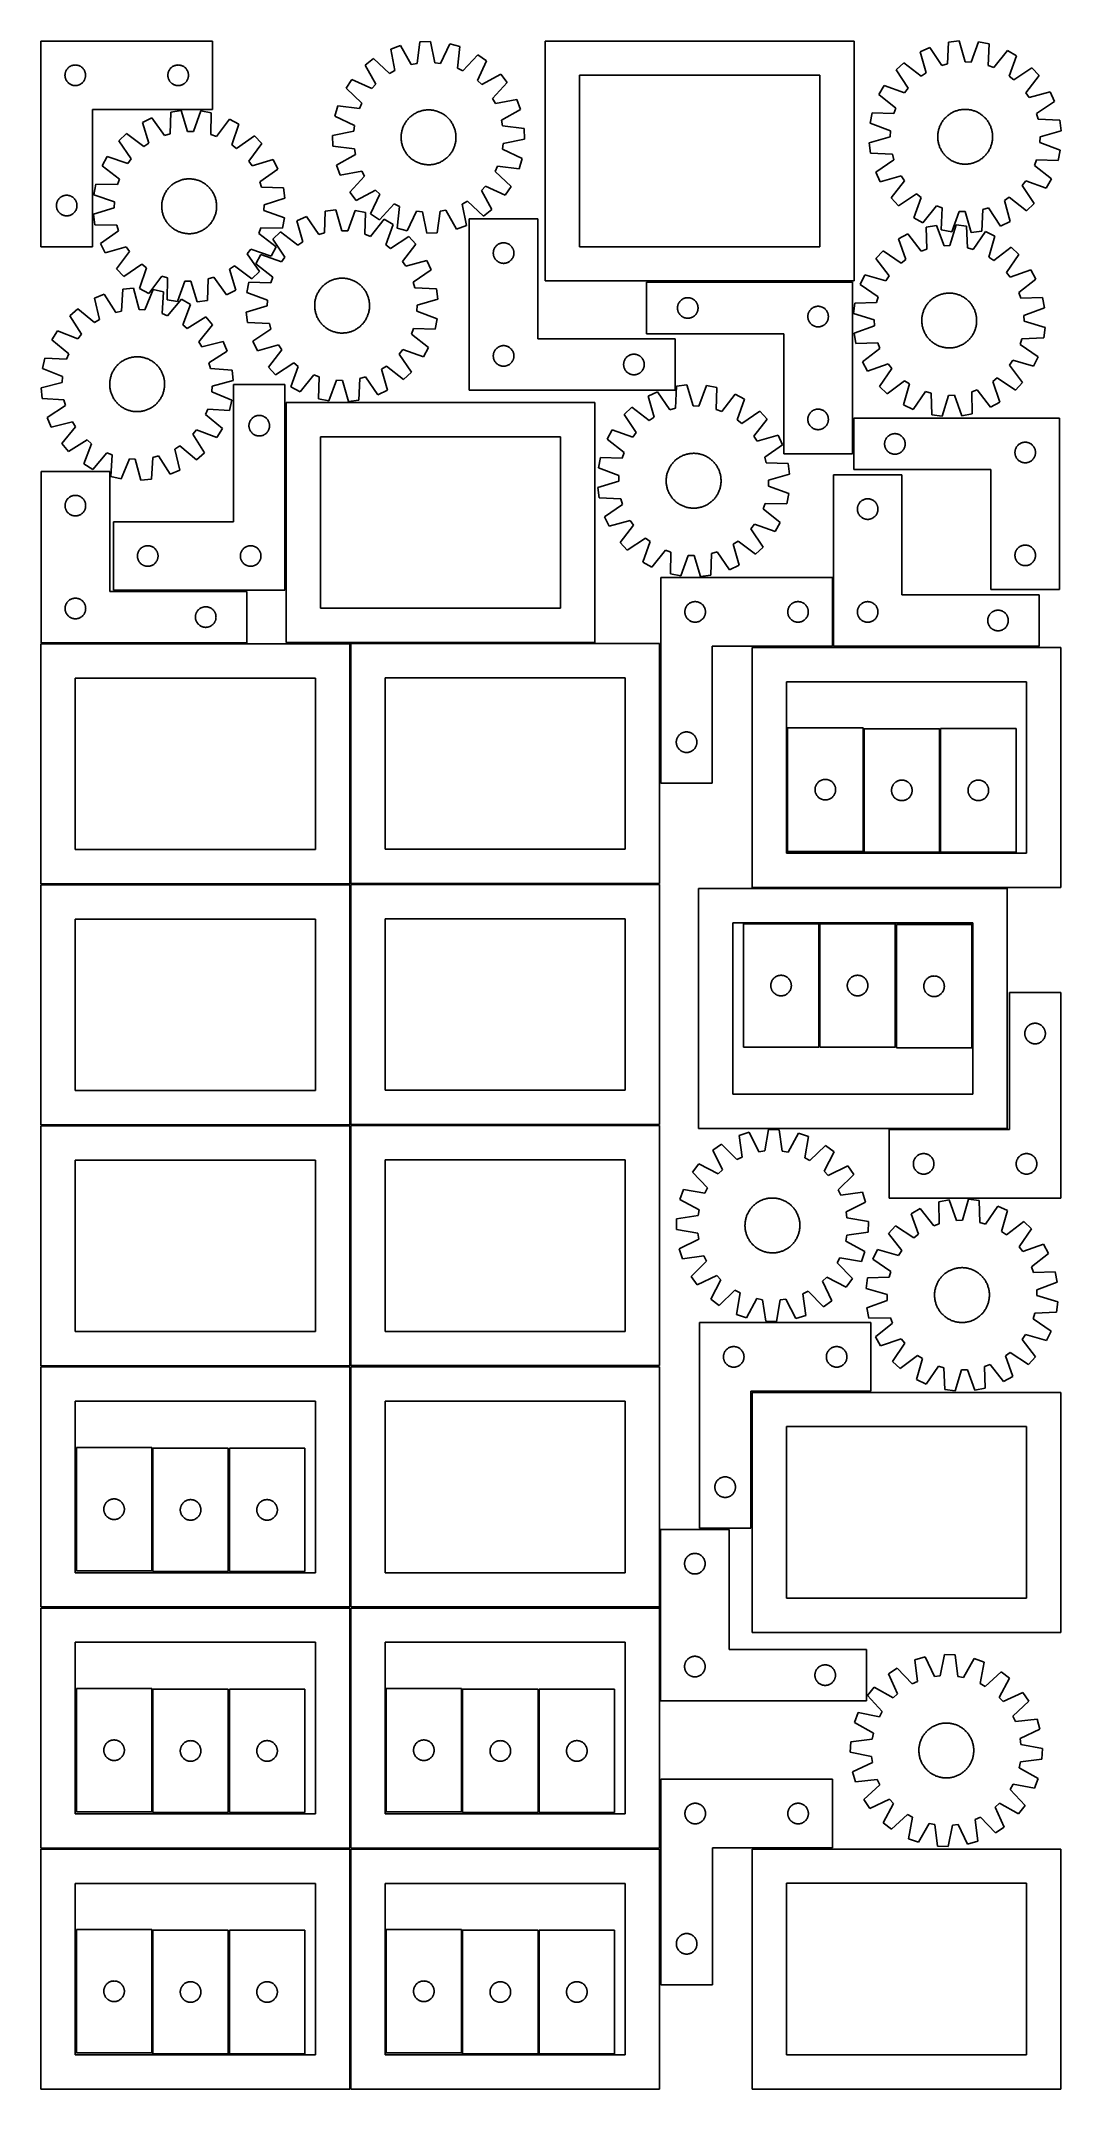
# Model space of a CAD drawing. Header units: millimetres. Extents: x 7 to 1493, y 7 to 2993.
import ezdxf

# ---------------------------------------------------------------- set-up
doc = ezdxf.new("R2010")
doc.units = ezdxf.units.MM
doc.layers.add('CUT', color=7, linetype='CONTINUOUS', true_color=0x000000)

msp = doc.modelspace()

# ---------------------------------------------------------------- linework, layer by layer
at = {"layer": 'CUT'}
for p, q in [((6.516073, 2993.430443), (6.516073, 2693.430443)), ((256.516073, 2993.430443), (6.516073, 2993.430443)), ((256.516073, 2893.430443), (256.516073, 2993.430443)), ((558.806282, 2992.366207), (554.789516, 2960.856837)), ((574.182472, 2992.916945), (558.806282, 2992.366207)), ((580.443233, 2961.775692), (574.182472, 2992.916945)), ((602.5117, 2989.464307), (588.954598, 2960.738366)), ((617.305513, 2985.236586), (602.5117, 2989.464307)), ((1191.700121, 2993.422865), (741.700121, 2993.422865)), ((741.700121, 2993.422865), (741.700121, 2643.422865)), ((1191.700121, 2643.422865), (1191.700121, 2993.422865)), ((1329.630817, 2991.67119), (1328.223085, 2959.938036)), ((1344.909394, 2993.486573), (1329.630817, 2991.67119)), ((1353.713944, 2962.966831), (1344.909394, 2993.486573)), ((1373.426746, 2992.379109), (1362.28183, 2962.634099)), ((1388.518521, 2989.384301), (1373.426746, 2992.379109)), ((1387.461026, 2957.637545), (1388.518521, 2989.384301)), ((49.809666, 2956.847749), (50.509264, 2957.175196)), ((50.509264, 2957.175196), (51.224792, 2957.466195)), ((51.224792, 2957.466195), (51.954351, 2957.719973)), ((51.954351, 2957.719973), (52.696006, 2957.935859)), ((52.696006, 2957.935859), (53.447792, 2958.113278)), ((53.447792, 2958.113278), (54.207714, 2958.251761)), ((54.207714, 2958.251761), (54.973758, 2958.350941)), ((54.973758, 2958.350941), (55.743892, 2958.410554)), ((55.743892, 2958.410554), (56.516073, 2958.430443)), ((56.516073, 2958.430443), (57.288254, 2958.410554)), ((57.288254, 2958.410554), (58.058388, 2958.350941)), ((58.058388, 2958.350941), (58.824432, 2958.251761)), ((58.824432, 2958.251761), (59.584354, 2958.113278)), ((59.584354, 2958.113278), (60.33614, 2957.935859)), ((60.33614, 2957.935859), (61.077796, 2957.719973)), ((61.077796, 2957.719973), (61.807354, 2957.466195)), ((61.807354, 2957.466195), (62.522882, 2957.175196)), ((62.522882, 2957.175196), (63.22248, 2956.847749)), ((199.809666, 2956.847749), (200.509264, 2957.175196)), ((200.509264, 2957.175196), (201.224792, 2957.466195)), ((201.224792, 2957.466195), (201.954351, 2957.719973)), ((201.954351, 2957.719973), (202.696006, 2957.935859)), ((202.696006, 2957.935859), (203.447792, 2958.113278)), ((203.447792, 2958.113278), (204.207714, 2958.251761)), ((204.207714, 2958.251761), (204.973758, 2958.350941)), ((204.973758, 2958.350941), (205.743892, 2958.410554)), ((205.743892, 2958.410554), (206.516073, 2958.430443)), ((206.516073, 2958.430443), (207.288254, 2958.410554)), ((207.288254, 2958.410554), (208.058388, 2958.350941)), ((208.058388, 2958.350941), (208.824432, 2958.251761)), ((208.824432, 2958.251761), (209.584354, 2958.113278)), ((209.584354, 2958.113278), (210.33614, 2957.935859)), ((210.33614, 2957.935859), (211.077796, 2957.719973)), ((211.077796, 2957.719973), (211.807354, 2957.466195)), ((211.807354, 2957.466195), (212.522882, 2957.175196)), ((212.522882, 2957.175196), (213.22248, 2956.847749)), ((491.394988, 2967.7621), (479.279104, 2958.278645)), ((479.279104, 2958.278645), (494.550215, 2930.426034)), ((514.764419, 2946.24828), (491.394988, 2967.7621)), ((530.796662, 2986.895647), (516.343224, 2981.62036)), ((516.343224, 2981.62036), (522.259983, 2950.41192)), ((546.374176, 2959.213237), (530.796662, 2986.895647)), ((554.789516, 2960.856837), (546.374176, 2959.213237)), ((588.954598, 2960.738366), (580.443233, 2961.775692)), ((613.636674, 2953.684814), (617.305513, 2985.236586)), ((643.181286, 2973.198721), (621.410912, 2950.068101)), ((642.705294, 2935.732594), (655.944601, 2964.606379)), ((655.944601, 2964.606379), (643.181286, 2973.198721)), ((1264.475199, 2961.598112), (1253.181625, 2951.148913)), ((1289.537283, 2942.082306), (1264.475199, 2961.598112)), ((1302.166979, 2983.912105), (1288.197172, 2977.464233)), ((1288.197172, 2977.464233), (1296.664423, 2946.849197)), ((1319.971722, 2957.606861), (1302.166979, 2983.912105)), ((1328.223085, 2959.938036), (1319.971722, 2957.606861)), ((1362.28183, 2962.634099), (1353.713944, 2962.966831)), ((1395.50675, 2954.673477), (1387.461026, 2957.637545)), ((1415.297909, 2979.518693), (1395.50675, 2954.673477)), ((1428.725593, 2972.006846), (1415.297909, 2979.518693)), ((1417.909569, 2942.140672), (1428.725593, 2972.006846)), ((41.521046, 2943.816661), (41.56081, 2944.588075)), ((41.521046, 2943.044224), (41.521046, 2943.816661)), ((41.56081, 2942.272811), (41.521046, 2943.044224)), ((41.56081, 2944.588075), (41.640233, 2945.356418)), ((41.640233, 2941.504467), (41.56081, 2942.272811)), ((41.640233, 2945.356418), (41.759104, 2946.119654)), ((41.759104, 2940.741231), (41.640233, 2941.504467)), ((41.759104, 2946.119654), (41.917107, 2946.875759)), ((41.917107, 2939.985127), (41.759104, 2940.741231)), ((41.917107, 2946.875759), (42.113825, 2947.622727)), ((42.113825, 2939.238158), (41.917107, 2939.985127)), ((42.113825, 2947.622727), (42.348735, 2948.358579)), ((42.348735, 2938.502307), (42.113825, 2939.238158)), ((42.348735, 2948.358579), (42.621214, 2949.081361)), ((42.621214, 2937.779524), (42.348735, 2938.502307)), ((42.621214, 2949.081361), (42.930539, 2949.789159)), ((42.930539, 2937.071727), (42.621214, 2937.779524)), ((42.930539, 2949.789159), (43.275891, 2950.480094)), ((43.275891, 2936.380792), (42.930539, 2937.071727)), ((43.275891, 2950.480094), (43.656354, 2951.152335)), ((43.656354, 2935.708551), (43.275891, 2936.380792)), ((43.656354, 2951.152335), (44.070918, 2951.804099)), ((44.070918, 2935.056787), (43.656354, 2935.708551)), ((44.070918, 2951.804099), (44.518484, 2952.433657)), ((44.518484, 2934.427229), (44.070918, 2935.056787)), ((44.518484, 2952.433657), (44.997866, 2953.03934)), ((44.997866, 2933.821545), (44.518484, 2934.427229)), ((44.997866, 2953.03934), (45.507793, 2953.619543)), ((45.507793, 2933.241343), (44.997866, 2933.821545)), ((45.507793, 2953.619543), (46.046911, 2954.172726)), ((46.046911, 2932.68816), (45.507793, 2933.241343)), ((46.046911, 2954.172726), (46.613791, 2954.697422)), ((46.613791, 2932.163464), (46.046911, 2932.68816)), ((46.613791, 2954.697422), (47.206931, 2955.19224)), ((47.206931, 2931.668646), (46.613791, 2932.163464)), ((47.206931, 2955.19224), (47.824757, 2955.655868)), ((47.824757, 2931.205018), (47.206931, 2931.668646)), ((47.824757, 2955.655868), (48.46563, 2956.087076)), ((48.46563, 2930.773809), (47.824757, 2931.205018)), ((48.46563, 2956.087076), (49.127852, 2956.484721)), ((49.127852, 2930.376164), (48.46563, 2930.773809)), ((49.127852, 2956.484721), (49.809666, 2956.847749)), ((49.809666, 2930.013137), (49.127852, 2930.376164)), ((50.509264, 2929.685689), (49.809666, 2930.013137)), ((51.224792, 2929.394691), (50.509264, 2929.685689)), ((51.954351, 2929.140912), (51.224792, 2929.394691)), ((52.696006, 2928.925027), (51.954351, 2929.140912)), ((53.447792, 2928.747608), (52.696006, 2928.925027)), ((54.207714, 2928.609124), (53.447792, 2928.747608)), ((54.973758, 2928.509945), (54.207714, 2928.609124)), ((55.743892, 2928.450331), (54.973758, 2928.509945)), ((56.516073, 2928.430443), (55.743892, 2928.450331)), ((57.288254, 2928.450331), (56.516073, 2928.430443)), ((58.058388, 2928.509945), (57.288254, 2928.450331)), ((58.824432, 2928.609124), (58.058388, 2928.509945)), ((59.584354, 2928.747608), (58.824432, 2928.609124)), ((60.33614, 2928.925027), (59.584354, 2928.747608)), ((61.077796, 2929.140912), (60.33614, 2928.925027)), ((61.807354, 2929.394691), (61.077796, 2929.140912)), ((62.522882, 2929.685689), (61.807354, 2929.394691)), ((63.22248, 2930.013137), (62.522882, 2929.685689)), ((63.22248, 2956.847749), (63.904294, 2956.484721)), ((63.904294, 2930.376164), (63.22248, 2930.013137)), ((63.904294, 2956.484721), (64.566516, 2956.087076)), ((64.566516, 2930.773809), (63.904294, 2930.376164)), ((64.566516, 2956.087076), (65.20739, 2955.655868)), ((65.20739, 2931.205018), (64.566516, 2930.773809)), ((65.20739, 2955.655868), (65.825215, 2955.19224)), ((65.825215, 2931.668646), (65.20739, 2931.205018)), ((65.825215, 2955.19224), (66.418355, 2954.697422)), ((66.418355, 2932.163464), (65.825215, 2931.668646)), ((66.418355, 2954.697422), (66.985235, 2954.172726)), ((66.985235, 2932.68816), (66.418355, 2932.163464)), ((66.985235, 2954.172726), (67.524354, 2953.619543)), ((67.524354, 2933.241343), (66.985235, 2932.68816)), ((67.524354, 2953.619543), (68.03428, 2953.03934)), ((68.03428, 2933.821545), (67.524354, 2933.241343)), ((68.03428, 2953.03934), (68.513662, 2952.433657)), ((68.513662, 2934.427229), (68.03428, 2933.821545)), ((68.513662, 2952.433657), (68.961228, 2951.804099)), ((68.961228, 2935.056787), (68.513662, 2934.427229)), ((68.961228, 2951.804099), (69.375792, 2951.152335)), ((69.375792, 2935.708551), (68.961228, 2935.056787)), ((69.375792, 2951.152335), (69.756255, 2950.480094)), ((69.756255, 2936.380792), (69.375792, 2935.708551)), ((69.756255, 2950.480094), (70.101607, 2949.789159)), ((70.101607, 2937.071727), (69.756255, 2936.380792)), ((70.101607, 2949.789159), (70.410933, 2949.081361)), ((70.410933, 2937.779524), (70.101607, 2937.071727)), ((70.410933, 2949.081361), (70.683411, 2948.358579)), ((70.683411, 2938.502307), (70.410933, 2937.779524)), ((70.683411, 2948.358579), (70.918321, 2947.622727)), ((70.918321, 2939.238158), (70.683411, 2938.502307)), ((70.918321, 2947.622727), (71.115039, 2946.875759)), ((71.115039, 2939.985127), (70.918321, 2939.238158)), ((71.115039, 2946.875759), (71.273042, 2946.119654)), ((71.273042, 2940.741231), (71.115039, 2939.985127)), ((71.273042, 2946.119654), (71.391913, 2945.356418)), ((71.391913, 2941.504467), (71.273042, 2940.741231)), ((71.391913, 2945.356418), (71.471336, 2944.588075)), ((71.471336, 2942.272811), (71.391913, 2941.504467)), ((71.471336, 2944.588075), (71.5111, 2943.816661)), ((71.5111, 2943.044224), (71.471336, 2942.272811)), ((71.5111, 2943.816661), (71.5111, 2943.044224)), ((191.521046, 2943.816661), (191.56081, 2944.588075)), ((191.521046, 2943.044224), (191.521046, 2943.816661)), ((191.56081, 2942.272811), (191.521046, 2943.044224)), ((191.56081, 2944.588075), (191.640233, 2945.356418)), ((191.640233, 2941.504467), (191.56081, 2942.272811)), ((191.640233, 2945.356418), (191.759104, 2946.119654)), ((191.759104, 2940.741231), (191.640233, 2941.504467)), ((191.759104, 2946.119654), (191.917107, 2946.875759)), ((191.917107, 2939.985127), (191.759104, 2940.741231)), ((191.917107, 2946.875759), (192.113825, 2947.622727)), ((192.113825, 2939.238158), (191.917107, 2939.985127)), ((192.113825, 2947.622727), (192.348735, 2948.358579)), ((192.348735, 2938.502307), (192.113825, 2939.238158)), ((192.348735, 2948.358579), (192.621214, 2949.081361)), ((192.621214, 2937.779524), (192.348735, 2938.502307)), ((192.621214, 2949.081361), (192.930539, 2949.789159)), ((192.930539, 2937.071727), (192.621214, 2937.779524)), ((192.930539, 2949.789159), (193.275891, 2950.480094)), ((193.275891, 2936.380792), (192.930539, 2937.071727)), ((193.275891, 2950.480094), (193.656354, 2951.152335)), ((193.656354, 2935.708551), (193.275891, 2936.380792)), ((193.656354, 2951.152335), (194.070918, 2951.804099)), ((194.070918, 2935.056787), (193.656354, 2935.708551)), ((194.070918, 2951.804099), (194.518484, 2952.433657)), ((194.518484, 2934.427229), (194.070918, 2935.056787)), ((194.518484, 2952.433657), (194.997866, 2953.03934)), ((194.997866, 2933.821545), (194.518484, 2934.427229)), ((194.997866, 2953.03934), (195.507793, 2953.619543)), ((195.507793, 2933.241343), (194.997866, 2933.821545)), ((195.507793, 2953.619543), (196.046911, 2954.172726)), ((196.046911, 2932.68816), (195.507793, 2933.241343)), ((196.046911, 2954.172726), (196.613791, 2954.697422)), ((196.613791, 2932.163464), (196.046911, 2932.68816)), ((196.613791, 2954.697422), (197.206931, 2955.19224)), ((197.206931, 2931.668646), (196.613791, 2932.163464)), ((197.206931, 2955.19224), (197.824757, 2955.655868)), ((197.824757, 2931.205018), (197.206931, 2931.668646)), ((197.824757, 2955.655868), (198.46563, 2956.087076)), ((198.46563, 2930.773809), (197.824757, 2931.205018)), ((198.46563, 2956.087076), (199.127852, 2956.484721)), ((199.127852, 2930.376164), (198.46563, 2930.773809)), ((199.127852, 2956.484721), (199.809666, 2956.847749)), ((199.809666, 2930.013137), (199.127852, 2930.376164)), ((200.509264, 2929.685689), (199.809666, 2930.013137)), ((201.224792, 2929.394691), (200.509264, 2929.685689)), ((201.954351, 2929.140912), (201.224792, 2929.394691)), ((202.696006, 2928.925027), (201.954351, 2929.140912)), ((203.447792, 2928.747608), (202.696006, 2928.925027)), ((204.207714, 2928.609124), (203.447792, 2928.747608)), ((204.973758, 2928.509945), (204.207714, 2928.609124)), ((205.743892, 2928.450331), (204.973758, 2928.509945)), ((206.516073, 2928.430443), (205.743892, 2928.450331)), ((207.288254, 2928.450331), (206.516073, 2928.430443)), ((208.058388, 2928.509945), (207.288254, 2928.450331)), ((208.824432, 2928.609124), (208.058388, 2928.509945)), ((209.584354, 2928.747608), (208.824432, 2928.609124)), ((210.33614, 2928.925027), (209.584354, 2928.747608)), ((211.077796, 2929.140912), (210.33614, 2928.925027)), ((211.807354, 2929.394691), (211.077796, 2929.140912)), ((212.522882, 2929.685689), (211.807354, 2929.394691)), ((213.22248, 2930.013137), (212.522882, 2929.685689)), ((213.22248, 2956.847749), (213.904294, 2956.484721)), ((213.904294, 2930.376164), (213.22248, 2930.013137)), ((213.904294, 2956.484721), (214.566516, 2956.087076)), ((214.566516, 2930.773809), (213.904294, 2930.376164)), ((214.566516, 2956.087076), (215.20739, 2955.655868)), ((215.20739, 2931.205018), (214.566516, 2930.773809)), ((215.20739, 2955.655868), (215.825215, 2955.19224)), ((215.825215, 2931.668646), (215.20739, 2931.205018)), ((215.825215, 2955.19224), (216.418355, 2954.697422)), ((216.418355, 2932.163464), (215.825215, 2931.668646)), ((216.418355, 2954.697422), (216.985235, 2954.172726)), ((216.985235, 2932.68816), (216.418355, 2932.163464)), ((216.985235, 2954.172726), (217.524354, 2953.619543)), ((217.524354, 2933.241343), (216.985235, 2932.68816)), ((217.524354, 2953.619543), (218.03428, 2953.03934)), ((218.03428, 2933.821545), (217.524354, 2933.241343)), ((218.03428, 2953.03934), (218.513662, 2952.433657)), ((218.513662, 2934.427229), (218.03428, 2933.821545)), ((218.513662, 2952.433657), (218.961228, 2951.804099)), ((218.961228, 2935.056787), (218.513662, 2934.427229)), ((218.961228, 2951.804099), (219.375792, 2951.152335)), ((219.375792, 2935.708551), (218.961228, 2935.056787)), ((219.375792, 2951.152335), (219.756255, 2950.480094)), ((219.756255, 2936.380792), (219.375792, 2935.708551)), ((219.756255, 2950.480094), (220.101607, 2949.789159)), ((220.101607, 2937.071727), (219.756255, 2936.380792)), ((220.101607, 2949.789159), (220.410933, 2949.081361)), ((220.410933, 2937.779524), (220.101607, 2937.071727)), ((220.410933, 2949.081361), (220.683411, 2948.358579)), ((220.683411, 2938.502307), (220.410933, 2937.779524)), ((220.683411, 2948.358579), (220.918321, 2947.622727)), ((220.918321, 2939.238158), (220.683411, 2938.502307)), ((220.918321, 2947.622727), (221.115039, 2946.875759)), ((221.115039, 2939.985127), (220.918321, 2939.238158)), ((221.115039, 2946.875759), (221.273042, 2946.119654)), ((221.273042, 2940.741231), (221.115039, 2939.985127)), ((221.273042, 2946.119654), (221.391913, 2945.356418)), ((221.391913, 2941.504467), (221.273042, 2940.741231)), ((221.391913, 2945.356418), (221.471336, 2944.588075)), ((221.471336, 2942.272811), (221.391913, 2941.504467)), ((221.471336, 2944.588075), (221.5111, 2943.816661)), ((221.5111, 2943.044224), (221.471336, 2942.272811)), ((221.5111, 2943.816661), (221.5111, 2943.044224)), ((459.83436, 2937.389228), (451.242019, 2924.625913)), ((488.708146, 2924.149921), (459.83436, 2937.389228)), ((494.550215, 2930.426034), (488.708146, 2924.149921)), ((522.259983, 2950.41192), (514.764419, 2946.24828)), ((621.410912, 2950.068101), (613.636674, 2953.684814)), ((648.981407, 2929.890524), (642.705294, 2935.732594)), ((676.834018, 2945.161635), (648.981407, 2929.890524)), ((664.803653, 2909.67632), (686.317473, 2933.045751)), ((686.317473, 2933.045751), (676.834018, 2945.161635)), ((1141.700121, 2943.422865), (791.700121, 2943.422865)), ((791.700121, 2943.422865), (791.700121, 2693.422865)), ((1141.700121, 2693.422865), (1141.700121, 2943.422865)), ((1235.523589, 2928.728843), (1228.011742, 2915.301158)), ((1265.389763, 2917.912819), (1235.523589, 2928.728843)), ((1253.181625, 2951.148913), (1270.695026, 2924.648809)), ((1296.664423, 2946.849197), (1289.537283, 2942.082306)), ((1424.645559, 2936.835409), (1417.909569, 2942.140672)), ((1451.145664, 2954.34881), (1424.645559, 2936.835409)), ((1442.079057, 2917.993152), (1461.594862, 2943.055237)), ((1461.594862, 2943.055237), (1451.145664, 2954.34881)), ((439.204153, 2898.75014), (434.976432, 2883.956327)), ((470.755926, 2895.081301), (439.204153, 2898.75014)), ((451.242019, 2924.625913), (474.372638, 2902.855539)), ((474.372638, 2902.855539), (470.755926, 2895.081301)), ((668.967293, 2902.180757), (664.803653, 2909.67632)), ((700.175733, 2908.097516), (668.967293, 2902.180757)), ((705.45102, 2893.644077), (700.175733, 2908.097516)), ((1228.011742, 2915.301158), (1252.856959, 2895.509999)), ((1270.695026, 2924.648809), (1265.389763, 2917.912819)), ((1446.845948, 2910.866012), (1442.079057, 2917.993152)), ((1477.460984, 2919.333263), (1446.845948, 2910.866012)), ((1457.603611, 2887.558713), (1483.908856, 2905.363457)), ((1483.908856, 2905.363457), (1477.460984, 2919.333263)), ((81.516073, 2693.430443), (81.516073, 2893.430443)), ((81.516073, 2893.430443), (256.516073, 2893.430443)), ((168.34846, 2881.449659), (154.510876, 2874.72271)), ((154.510876, 2874.72271), (163.590868, 2844.28378)), ((186.677565, 2855.507055), (168.34846, 2881.449659)), ((195.651041, 2889.758382), (194.880479, 2858.003367)), ((210.890106, 2891.880041), (195.651041, 2889.758382)), ((220.305416, 2861.543155), (210.890106, 2891.880041)), ((239.423941, 2891.345145), (228.878253, 2861.382448)), ((254.572782, 2888.653833), (239.423941, 2891.345145)), ((254.15266, 2856.892249), (254.572782, 2888.653833)), ((281.544779, 2879.327677), (262.256251, 2854.090255)), ((295.120522, 2872.086838), (281.544779, 2879.327677)), ((284.906092, 2842.009601), (295.120522, 2872.086838)), ((434.976432, 2883.956327), (463.702374, 2870.399225)), ((463.702374, 2870.399225), (462.665047, 2861.88786)), ((534.129548, 2867.211342), (534.596177, 2868.378074)), ((534.596177, 2868.378074), (535.099223, 2869.529574)), ((535.099223, 2869.529574), (535.63819, 2870.664704)), ((535.63819, 2870.664704), (536.212547, 2871.782345)), ((536.212547, 2871.782345), (536.821727, 2872.881394)), ((536.821727, 2872.881394), (537.465127, 2873.960765)), ((537.465127, 2873.960765), (538.142114, 2875.019394)), ((538.142114, 2875.019394), (538.85202, 2876.056236)), ((538.85202, 2876.056236), (539.594143, 2877.070267)), ((539.594143, 2877.070267), (540.367751, 2878.060488)), ((540.367751, 2878.060488), (541.172082, 2879.02592)), ((541.172082, 2879.02592), (542.00634, 2879.965612)), ((542.00634, 2879.965612), (542.869703, 2880.878635)), ((542.869703, 2880.878635), (543.761319, 2881.764088)), ((543.761319, 2881.764088), (544.680307, 2882.621099)), ((544.680307, 2882.621099), (545.625762, 2883.44882)), ((545.625762, 2883.44882), (546.596749, 2884.246436)), ((546.596749, 2884.246436), (547.592311, 2885.013158)), ((547.592311, 2885.013158), (548.611465, 2885.748231)), ((548.611465, 2885.748231), (549.653205, 2886.450928)), ((549.653205, 2886.450928), (550.716504, 2887.120557)), ((550.716504, 2887.120557), (551.800311, 2887.756457)), ((551.800311, 2887.756457), (552.903558, 2888.358)), ((552.903558, 2888.358), (554.025155, 2888.924592)), ((554.025155, 2888.924592), (555.163996, 2889.455674)), ((555.163996, 2889.455674), (556.318957, 2889.950722)), ((556.318957, 2889.950722), (557.488897, 2890.409248)), ((557.488897, 2890.409248), (558.672663, 2890.830799)), ((558.672663, 2890.830799), (559.869086, 2891.214959)), ((559.869086, 2891.214959), (561.076986, 2891.561348)), ((561.076986, 2891.561348), (562.29517, 2891.869626)), ((562.29517, 2891.869626), (563.522435, 2892.139488)), ((563.522435, 2892.139488), (564.757572, 2892.370667)), ((564.757572, 2892.370667), (565.999361, 2892.562935)), ((565.999361, 2892.562935), (567.246577, 2892.716103)), ((567.246577, 2892.716103), (568.497988, 2892.830019)), ((568.497988, 2892.830019), (569.75236, 2892.904572)), ((569.75236, 2892.904572), (571.008454, 2892.939687)), ((571.008454, 2892.939687), (572.265032, 2892.935329)), ((572.265032, 2892.935329), (573.520853, 2892.891504)), ((573.520853, 2892.891504), (574.774678, 2892.808254)), ((574.774678, 2892.808254), (576.025269, 2892.685662)), ((576.025269, 2892.685662), (577.271392, 2892.523848)), ((577.271392, 2892.523848), (578.511818, 2892.322972)), ((578.511818, 2892.322972), (579.745322, 2892.083233)), ((579.745322, 2892.083233), (580.970686, 2891.804866)), ((580.970686, 2891.804866), (582.186703, 2891.488148)), ((582.186703, 2891.488148), (583.392171, 2891.133389)), ((583.392171, 2891.133389), (584.585901, 2890.740941)), ((584.585901, 2890.740941), (585.766715, 2890.311191)), ((585.766715, 2890.311191), (586.933447, 2889.844562)), ((586.933447, 2889.844562), (588.084947, 2889.341516)), ((588.084947, 2889.341516), (589.220077, 2888.802549)), ((589.220077, 2888.802549), (590.337718, 2888.228192)), ((590.337718, 2888.228192), (591.436767, 2887.619013)), ((591.436767, 2887.619013), (592.516138, 2886.975612)), ((592.516138, 2886.975612), (593.574767, 2886.298625)), ((593.574767, 2886.298625), (594.611609, 2885.588719)), ((594.611609, 2885.588719), (595.62564, 2884.846596)), ((595.62564, 2884.846596), (596.615861, 2884.072988)), ((596.615861, 2884.072988), (597.581293, 2883.268658)), ((597.581293, 2883.268658), (598.520985, 2882.434399)), ((598.520985, 2882.434399), (599.434008, 2881.571036)), ((599.434008, 2881.571036), (600.319461, 2880.67942)), ((600.319461, 2880.67942), (601.176472, 2879.760432)), ((601.176472, 2879.760432), (602.004193, 2878.814977)), ((602.004193, 2878.814977), (602.801809, 2877.84399)), ((602.801809, 2877.84399), (603.568531, 2876.848428)), ((603.568531, 2876.848428), (604.303604, 2875.829274)), ((604.303604, 2875.829274), (605.006301, 2874.787534)), ((605.006301, 2874.787534), (605.67593, 2873.724235)), ((605.67593, 2873.724235), (606.31183, 2872.640428)), ((606.31183, 2872.640428), (606.913373, 2871.537181)), ((606.913373, 2871.537181), (607.479965, 2870.415584)), ((607.479965, 2870.415584), (608.011047, 2869.276743)), ((608.011047, 2869.276743), (608.506095, 2868.121782)), ((608.506095, 2868.121782), (608.964621, 2866.951842)), ((677.76861, 2878.066563), (705.45102, 2893.644077)), ((679.41221, 2869.651223), (677.76861, 2878.066563)), ((710.921579, 2865.634457), (679.41221, 2869.651223)), ((1218.146135, 2888.52177), (1215.151326, 2873.429996)), ((1215.151326, 2873.429996), (1244.896336, 2862.285079)), ((1249.89289, 2887.464276), (1218.146135, 2888.52177)), ((1252.856959, 2895.509999), (1249.89289, 2887.464276)), ((1316.122206, 2867.299247), (1316.565842, 2868.474914)), ((1316.565842, 2868.474914), (1317.046189, 2869.636066)), ((1317.046189, 2869.636066), (1317.562771, 2870.781557)), ((1317.562771, 2870.781557), (1318.115079, 2871.910256)), ((1318.115079, 2871.910256), (1318.702568, 2873.02105)), ((1318.702568, 2873.02105), (1319.324658, 2874.112843)), ((1319.324658, 2874.112843), (1319.980735, 2875.184557)), ((1319.980735, 2875.184557), (1320.670151, 2876.235134)), ((1320.670151, 2876.235134), (1321.392227, 2877.263537)), ((1321.392227, 2877.263537), (1322.146249, 2878.268752)), ((1322.146249, 2878.268752), (1322.931474, 2879.249786)), ((1322.931474, 2879.249786), (1323.747126, 2880.205672)), ((1323.747126, 2880.205672), (1324.592401, 2881.135466)), ((1324.592401, 2881.135466), (1325.466465, 2882.038251)), ((1325.466465, 2882.038251), (1326.368454, 2882.913135)), ((1326.368454, 2882.913135), (1327.297479, 2883.759255)), ((1327.297479, 2883.759255), (1328.252623, 2884.575776)), ((1328.252623, 2884.575776), (1329.232943, 2885.361893)), ((1329.232943, 2885.361893), (1330.237472, 2886.116829)), ((1330.237472, 2886.116829), (1331.265219, 2886.83984)), ((1331.265219, 2886.83984), (1332.315168, 2887.530211)), ((1332.315168, 2887.530211), (1333.386285, 2888.187262)), ((1333.386285, 2888.187262), (1334.477511, 2888.810345)), ((1334.477511, 2888.810345), (1335.587771, 2889.398843)), ((1335.587771, 2889.398843), (1336.715967, 2889.952177)), ((1336.715967, 2889.952177), (1337.860988, 2890.469801)), ((1337.860988, 2890.469801), (1339.021703, 2890.951203)), ((1339.021703, 2890.951203), (1340.196966, 2891.395909)), ((1340.196966, 2891.395909), (1341.385618, 2891.803479)), ((1341.385618, 2891.803479), (1342.586486, 2892.173512)), ((1342.586486, 2892.173512), (1343.798383, 2892.505642)), ((1343.798383, 2892.505642), (1345.020116, 2892.799542)), ((1345.020116, 2892.799542), (1346.250477, 2893.05492)), ((1346.250477, 2893.05492), (1347.488252, 2893.271527)), ((1347.488252, 2893.271527), (1348.732221, 2893.449147)), ((1348.732221, 2893.449147), (1349.981155, 2893.587605)), ((1349.981155, 2893.587605), (1351.233822, 2893.686765)), ((1351.233822, 2893.686765), (1352.488985, 2893.746529)), ((1352.488985, 2893.746529), (1353.745407, 2893.766838)), ((1353.745407, 2893.766838), (1355.001846, 2893.747672)), ((1355.001846, 2893.747672), (1356.257063, 2893.689049)), ((1356.257063, 2893.689049), (1357.509819, 2893.591028)), ((1357.509819, 2893.591028), (1358.758879, 2893.453706)), ((1358.758879, 2893.453706), (1360.003008, 2893.277217)), ((1360.003008, 2893.277217), (1361.24098, 2893.061736)), ((1361.24098, 2893.061736), (1362.471573, 2892.807476)), ((1362.471573, 2892.807476), (1363.693572, 2892.514687)), ((1363.693572, 2892.514687), (1364.905772, 2892.18366)), ((1364.905772, 2892.18366), (1366.106975, 2891.814719)), ((1366.106975, 2891.814719), (1367.295997, 2891.40823)), ((1367.295997, 2891.40823), (1368.471664, 2890.964593)), ((1368.471664, 2890.964593), (1369.632816, 2890.484246)), ((1369.632816, 2890.484246), (1370.778307, 2889.967664)), ((1370.778307, 2889.967664), (1371.907007, 2889.415356)), ((1371.907007, 2889.415356), (1373.017801, 2888.827867)), ((1373.017801, 2888.827867), (1374.109594, 2888.205777)), ((1374.109594, 2888.205777), (1375.181307, 2887.549701)), ((1375.181307, 2887.549701), (1376.231884, 2886.860284)), ((1376.231884, 2886.860284), (1377.260287, 2886.138208)), ((1377.260287, 2886.138208), (1378.265502, 2885.384186)), ((1378.265502, 2885.384186), (1379.246537, 2884.598961)), ((1379.246537, 2884.598961), (1380.202423, 2883.783309)), ((1380.202423, 2883.783309), (1381.132217, 2882.938034)), ((1381.132217, 2882.938034), (1382.035002, 2882.06397)), ((1382.035002, 2882.06397), (1382.909886, 2881.161981)), ((1382.909886, 2881.161981), (1383.756006, 2880.232956)), ((1383.756006, 2880.232956), (1384.572527, 2879.277812)), ((1384.572527, 2879.277812), (1385.358644, 2878.297492)), ((1385.358644, 2878.297492), (1386.11358, 2877.292963)), ((1386.11358, 2877.292963), (1386.83659, 2876.265217)), ((1386.83659, 2876.265217), (1387.526962, 2875.215267)), ((1387.526962, 2875.215267), (1388.184013, 2874.144151)), ((1388.184013, 2874.144151), (1388.807095, 2873.052924)), ((1388.807095, 2873.052924), (1389.395594, 2871.942665)), ((1389.395594, 2871.942665), (1389.948928, 2870.814468)), ((1389.948928, 2870.814468), (1390.466551, 2869.669447)), ((1390.466551, 2869.669447), (1390.947954, 2868.508732)), ((1390.947954, 2868.508732), (1391.392659, 2867.333469)), ((1459.934787, 2879.30735), (1457.603611, 2887.558713)), ((1491.667941, 2877.899618), (1459.934787, 2879.30735)), ((1493.483324, 2862.621041), (1491.667941, 2877.899618)), ((131.112115, 2858.383683), (120.030533, 2847.709927)), ((120.030533, 2847.709927), (138.072264, 2821.566655)), ((156.560835, 2839.374807), (131.112115, 2858.383683)), ((163.590868, 2844.28378), (156.560835, 2839.374807)), ((194.880479, 2858.003367), (186.677565, 2855.507055)), ((228.878253, 2861.382448), (220.305416, 2861.543155)), ((262.256251, 2854.090255), (254.15266, 2856.892249)), ((291.747203, 2836.840599), (284.906092, 2842.009601)), ((317.890475, 2854.88233), (291.747203, 2836.840599)), ((309.555354, 2818.352028), (328.564231, 2843.800748)), ((328.564231, 2843.800748), (317.890475, 2854.88233)), ((462.665047, 2861.88786), (431.523794, 2855.6271)), ((431.523794, 2855.6271), (432.074533, 2840.250909)), ((432.074533, 2840.250909), (463.583902, 2836.234143)), ((531.501053, 2852.453081), (531.50541, 2853.709659)), ((531.536167, 2851.196987), (531.501053, 2852.453081)), ((531.50541, 2853.709659), (531.549235, 2854.96548)), ((531.61072, 2849.942615), (531.536167, 2851.196987)), ((531.549235, 2854.96548), (531.632485, 2856.219305)), ((531.724636, 2848.691204), (531.61072, 2849.942615)), ((531.632485, 2856.219305), (531.755078, 2857.469896)), ((531.877804, 2847.443988), (531.724636, 2848.691204)), ((531.755078, 2857.469896), (531.916891, 2858.716019)), ((532.070073, 2846.202199), (531.877804, 2847.443988)), ((531.916891, 2858.716019), (532.117767, 2859.956445)), ((532.301252, 2844.967063), (532.070073, 2846.202199)), ((532.117767, 2859.956445), (532.357507, 2861.189949)), ((532.571113, 2843.739797), (532.301252, 2844.967063)), ((532.357507, 2861.189949), (532.635873, 2862.415313)), ((532.879391, 2842.521613), (532.571113, 2843.739797)), ((532.635873, 2862.415313), (532.952592, 2863.63133)), ((533.225781, 2841.313713), (532.879391, 2842.521613)), ((532.952592, 2863.63133), (533.30735, 2864.836798)), ((533.609941, 2840.11729), (533.225781, 2841.313713)), ((533.30735, 2864.836798), (533.699798, 2866.030528)), ((534.031491, 2838.933525), (533.609941, 2840.11729)), ((533.699798, 2866.030528), (534.129548, 2867.211342)), ((534.490017, 2837.763584), (534.031491, 2838.933525)), ((534.985065, 2836.608623), (534.490017, 2837.763584)), ((608.866564, 2838.674024), (608.399935, 2837.507292)), ((609.296314, 2839.854838), (608.866564, 2838.674024)), ((608.964621, 2866.951842), (609.386172, 2865.768076)), ((609.688762, 2841.048568), (609.296314, 2839.854838)), ((609.386172, 2865.768076), (609.770331, 2864.571653)), ((610.043521, 2842.254036), (609.688762, 2841.048568)), ((609.770331, 2864.571653), (610.116721, 2863.363753)), ((610.360239, 2843.470053), (610.043521, 2842.254036)), ((610.116721, 2863.363753), (610.424999, 2862.14557)), ((610.638606, 2844.695418), (610.360239, 2843.470053)), ((610.424999, 2862.14557), (610.69486, 2860.918304)), ((610.878345, 2845.928922), (610.638606, 2844.695418)), ((610.69486, 2860.918304), (610.92604, 2859.683167)), ((611.079221, 2847.169347), (610.878345, 2845.928922)), ((610.92604, 2859.683167), (611.118308, 2858.441378)), ((611.241035, 2848.41547), (611.079221, 2847.169347)), ((611.118308, 2858.441378), (611.271476, 2857.194163)), ((611.363627, 2849.666061), (611.241035, 2848.41547)), ((611.271476, 2857.194163), (611.385392, 2855.942751)), ((611.446877, 2850.919886), (611.363627, 2849.666061)), ((611.385392, 2855.942751), (611.459945, 2854.688379)), ((611.490702, 2852.175707), (611.446877, 2850.919886)), ((611.459945, 2854.688379), (611.49506, 2853.432285)), ((611.49506, 2853.432285), (611.490702, 2852.175707)), ((679.293739, 2835.486141), (680.331065, 2843.997506)), ((680.331065, 2843.997506), (711.472318, 2850.258267)), ((711.472318, 2850.258267), (710.921579, 2865.634457)), ((1244.563604, 2853.717194), (1214.043862, 2844.912644)), ((1214.043862, 2844.912644), (1215.859245, 2829.634066)), ((1244.896336, 2862.285079), (1244.563604, 2853.717194)), ((1313.763597, 2853.748656), (1313.782763, 2855.005095)), ((1313.783906, 2852.492235), (1313.763597, 2853.748656)), ((1313.782763, 2855.005095), (1313.841386, 2856.260312)), ((1313.84367, 2851.237071), (1313.783906, 2852.492235)), ((1313.841386, 2856.260312), (1313.939407, 2857.513069)), ((1313.94283, 2849.984405), (1313.84367, 2851.237071)), ((1313.939407, 2857.513069), (1314.07673, 2858.762128)), ((1314.081288, 2848.735471), (1313.94283, 2849.984405)), ((1314.07673, 2858.762128), (1314.253218, 2860.006258)), ((1314.258908, 2847.491502), (1314.081288, 2848.735471)), ((1314.253218, 2860.006258), (1314.468699, 2861.24423)), ((1314.475515, 2846.253726), (1314.258908, 2847.491502)), ((1314.468699, 2861.24423), (1314.722959, 2862.474823)), ((1314.730894, 2845.023365), (1314.475515, 2846.253726)), ((1314.722959, 2862.474823), (1315.015748, 2863.696822)), ((1315.024793, 2843.801633), (1314.730894, 2845.023365)), ((1315.015748, 2863.696822), (1315.346776, 2864.909021)), ((1315.356923, 2842.589735), (1315.024793, 2843.801633)), ((1315.346776, 2864.909021), (1315.715716, 2866.110225)), ((1315.726956, 2841.388868), (1315.356923, 2842.589735)), ((1315.715716, 2866.110225), (1316.122206, 2867.299247)), ((1316.134526, 2840.200216), (1315.726956, 2841.388868)), ((1316.579232, 2839.024952), (1316.134526, 2840.200216)), ((1317.060634, 2837.864238), (1316.579232, 2839.024952)), ((1317.578258, 2836.719217), (1317.060634, 2837.864238)), ((1390.480997, 2837.897619), (1389.964415, 2836.752128)), ((1390.961343, 2839.058771), (1390.480997, 2837.897619)), ((1391.40498, 2840.234438), (1390.961343, 2839.058771)), ((1391.392659, 2867.333469), (1391.80023, 2866.144817)), ((1391.81147, 2841.42346), (1391.40498, 2840.234438)), ((1391.80023, 2866.144817), (1392.170263, 2864.94395)), ((1392.18041, 2842.624663), (1391.81147, 2841.42346)), ((1392.170263, 2864.94395), (1392.502393, 2863.732052)), ((1392.511438, 2843.836863), (1392.18041, 2842.624663)), ((1392.502393, 2863.732052), (1392.796292, 2862.510319)), ((1392.804227, 2845.058862), (1392.511438, 2843.836863)), ((1392.796292, 2862.510319), (1393.051671, 2861.279958)), ((1393.058487, 2846.289455), (1392.804227, 2845.058862)), ((1393.051671, 2861.279958), (1393.268277, 2860.042183)), ((1393.273967, 2847.527427), (1393.058487, 2846.289455)), ((1393.268277, 2860.042183), (1393.445897, 2858.798214)), ((1393.450456, 2848.771556), (1393.273967, 2847.527427)), ((1393.445897, 2858.798214), (1393.584356, 2857.54928)), ((1393.587779, 2850.020616), (1393.450456, 2848.771556)), ((1393.584356, 2857.54928), (1393.683516, 2856.296613)), ((1393.6858, 2851.273372), (1393.587779, 2850.020616)), ((1393.683516, 2856.296613), (1393.74328, 2855.04145)), ((1393.744422, 2852.528589), (1393.6858, 2851.273372)), ((1393.74328, 2855.04145), (1393.763589, 2853.785029)), ((1393.763589, 2853.785029), (1393.744422, 2852.528589)), ((1462.63085, 2845.248606), (1462.963582, 2853.816491)), ((1492.375859, 2834.103689), (1462.63085, 2845.248606)), ((1462.963582, 2853.816491), (1493.483324, 2862.621041)), ((102.826025, 2824.939974), (95.585186, 2811.364231)), ((95.585186, 2811.364231), (120.822608, 2792.075704)), ((132.903262, 2814.725545), (102.826025, 2824.939974)), ((138.072264, 2821.566655), (132.903262, 2814.725545)), ((314.464327, 2811.321995), (309.555354, 2818.352028)), ((344.903258, 2820.401987), (314.464327, 2811.321995)), ((351.630206, 2806.564403), (344.903258, 2820.401987)), ((465.227502, 2827.818803), (437.545092, 2812.241289)), ((437.545092, 2812.241289), (442.82038, 2797.787851)), ((463.583902, 2836.234143), (465.227502, 2827.818803)), ((535.516148, 2835.469782), (534.985065, 2836.608623)), ((536.08274, 2834.348185), (535.516148, 2835.469782)), ((536.684282, 2833.244938), (536.08274, 2834.348185)), ((537.320182, 2832.161131), (536.684282, 2833.244938)), ((537.989811, 2831.097833), (537.320182, 2832.161131)), ((538.692508, 2830.056092), (537.989811, 2831.097833)), ((539.427581, 2829.036938), (538.692508, 2830.056092)), ((540.194304, 2828.041376), (539.427581, 2829.036938)), ((540.991919, 2827.070389), (540.194304, 2828.041376)), ((541.81964, 2826.124934), (540.991919, 2827.070389)), ((542.676651, 2825.205946), (541.81964, 2826.124934)), ((543.562104, 2824.31433), (542.676651, 2825.205946)), ((544.475127, 2823.450967), (543.562104, 2824.31433)), ((545.414819, 2822.616709), (544.475127, 2823.450967)), ((546.380251, 2821.812378), (545.414819, 2822.616709)), ((547.370472, 2821.03877), (546.380251, 2821.812378)), ((548.384503, 2820.296647), (547.370472, 2821.03877)), ((549.421345, 2819.586742), (548.384503, 2820.296647)), ((550.479974, 2818.909754), (549.421345, 2819.586742)), ((551.559346, 2818.266354), (550.479974, 2818.909754)), ((552.658394, 2817.657174), (551.559346, 2818.266354)), ((553.776035, 2817.082818), (552.658394, 2817.657174)), ((554.911165, 2816.54385), (553.776035, 2817.082818)), ((556.062665, 2816.040804), (554.911165, 2816.54385)), ((557.229397, 2815.574175), (556.062665, 2816.040804)), ((558.410211, 2815.144425), (557.229397, 2815.574175)), ((559.603941, 2814.751977), (558.410211, 2815.144425)), ((560.809409, 2814.397219), (559.603941, 2814.751977)), ((562.025426, 2814.0805), (560.809409, 2814.397219)), ((563.250791, 2813.802134), (562.025426, 2814.0805)), ((564.484294, 2813.562394), (563.250791, 2813.802134)), ((565.72472, 2813.361519), (564.484294, 2813.562394)), ((566.970843, 2813.199705), (565.72472, 2813.361519)), ((568.221434, 2813.077112), (566.970843, 2813.199705)), ((569.475259, 2812.993862), (568.221434, 2813.077112)), ((570.73108, 2812.950037), (569.475259, 2812.993862)), ((571.987658, 2812.94568), (570.73108, 2812.950037)), ((573.243752, 2812.980794), (571.987658, 2812.94568)), ((574.498124, 2813.055347), (573.243752, 2812.980794)), ((575.749535, 2813.169263), (574.498124, 2813.055347)), ((576.996751, 2813.322431), (575.749535, 2813.169263)), ((578.23854, 2813.5147), (576.996751, 2813.322431)), ((579.473677, 2813.745879), (578.23854, 2813.5147)), ((580.700943, 2814.01574), (579.473677, 2813.745879)), ((581.919126, 2814.324018), (580.700943, 2814.01574)), ((583.127026, 2814.670408), (581.919126, 2814.324018)), ((584.323449, 2815.054568), (583.127026, 2814.670408)), ((585.507215, 2815.476118), (584.323449, 2815.054568)), ((586.677155, 2815.934644), (585.507215, 2815.476118)), ((587.832116, 2816.429692), (586.677155, 2815.934644)), ((588.970957, 2816.960775), (587.832116, 2816.429692)), ((590.092554, 2817.527367), (588.970957, 2816.960775)), ((591.195801, 2818.128909), (590.092554, 2817.527367)), ((592.279608, 2818.764809), (591.195801, 2818.128909)), ((593.342907, 2819.434438), (592.279608, 2818.764809)), ((594.384647, 2820.137135), (593.342907, 2819.434438)), ((595.403801, 2820.872208), (594.384647, 2820.137135)), ((596.399363, 2821.638931), (595.403801, 2820.872208)), ((597.37035, 2822.436546), (596.399363, 2821.638931)), ((598.315805, 2823.264267), (597.37035, 2822.436546)), ((599.234793, 2824.121278), (598.315805, 2823.264267)), ((600.126409, 2825.006731), (599.234793, 2824.121278)), ((600.989772, 2825.919754), (600.126409, 2825.006731)), ((601.824031, 2826.859446), (600.989772, 2825.919754)), ((602.628361, 2827.824878), (601.824031, 2826.859446)), ((603.401969, 2828.815099), (602.628361, 2827.824878)), ((604.144092, 2829.82913), (603.401969, 2828.815099)), ((604.853998, 2830.865972), (604.144092, 2829.82913)), ((605.530985, 2831.924601), (604.853998, 2830.865972)), ((606.174386, 2833.003973), (605.530985, 2831.924601)), ((606.783565, 2834.103021), (606.174386, 2833.003973)), ((607.357922, 2835.220662), (606.783565, 2834.103021)), ((607.896889, 2836.355792), (607.357922, 2835.220662)), ((608.399935, 2837.507292), (607.896889, 2836.355792)), ((668.623474, 2803.029828), (672.240186, 2810.804065)), ((672.240186, 2810.804065), (703.791959, 2807.135226)), ((708.01968, 2821.929039), (679.293739, 2835.486141)), ((703.791959, 2807.135226), (708.01968, 2821.929039)), ((1215.859245, 2829.634066), (1247.592399, 2828.226334)), ((1249.923574, 2819.974971), (1223.61833, 2802.170228)), ((1247.592399, 2828.226334), (1249.923574, 2819.974971)), ((1318.131592, 2835.59102), (1317.578258, 2836.719217)), ((1318.720091, 2834.480761), (1318.131592, 2835.59102)), ((1319.343173, 2833.389534), (1318.720091, 2834.480761)), ((1320.000224, 2832.318417), (1319.343173, 2833.389534)), ((1320.690596, 2831.268468), (1320.000224, 2832.318417)), ((1321.413606, 2830.240722), (1320.690596, 2831.268468)), ((1322.168542, 2829.236193), (1321.413606, 2830.240722)), ((1322.954659, 2828.255873), (1322.168542, 2829.236193)), ((1323.77118, 2827.300729), (1322.954659, 2828.255873)), ((1324.6173, 2826.371704), (1323.77118, 2827.300729)), ((1325.492184, 2825.469714), (1324.6173, 2826.371704)), ((1326.394969, 2824.595651), (1325.492184, 2825.469714)), ((1327.324763, 2823.750376), (1326.394969, 2824.595651)), ((1328.280649, 2822.934723), (1327.324763, 2823.750376)), ((1329.261683, 2822.149499), (1328.280649, 2822.934723)), ((1330.266898, 2821.395476), (1329.261683, 2822.149499)), ((1331.295302, 2820.673401), (1330.266898, 2821.395476)), ((1332.345879, 2819.983984), (1331.295302, 2820.673401)), ((1333.417592, 2819.327907), (1332.345879, 2819.983984)), ((1334.509385, 2818.705817), (1333.417592, 2819.327907)), ((1335.620179, 2818.118329), (1334.509385, 2818.705817)), ((1336.748878, 2817.566021), (1335.620179, 2818.118329)), ((1337.89437, 2817.049438), (1336.748878, 2817.566021)), ((1339.055522, 2816.569092), (1337.89437, 2817.049438)), ((1340.231189, 2816.125455), (1339.055522, 2816.569092)), ((1341.420211, 2815.718966), (1340.231189, 2816.125455)), ((1342.621414, 2815.350025), (1341.420211, 2815.718966)), ((1343.833613, 2815.018997), (1342.621414, 2815.350025)), ((1345.055613, 2814.726209), (1343.833613, 2815.018997)), ((1346.286205, 2814.471949), (1345.055613, 2814.726209)), ((1347.524177, 2814.256468), (1346.286205, 2814.471949)), ((1348.768307, 2814.079979), (1347.524177, 2814.256468)), ((1350.017366, 2813.942656), (1348.768307, 2814.079979)), ((1351.270123, 2813.844635), (1350.017366, 2813.942656)), ((1352.52534, 2813.786013), (1351.270123, 2813.844635)), ((1353.781779, 2813.766846), (1352.52534, 2813.786013)), ((1355.038201, 2813.787155), (1353.781779, 2813.766846)), ((1356.293364, 2813.846919), (1355.038201, 2813.787155)), ((1357.546031, 2813.946079), (1356.293364, 2813.846919)), ((1358.794965, 2814.084538), (1357.546031, 2813.946079)), ((1360.038933, 2814.262158), (1358.794965, 2814.084538)), ((1361.276709, 2814.478764), (1360.038933, 2814.262158)), ((1362.50707, 2814.734143), (1361.276709, 2814.478764)), ((1363.728802, 2815.028043), (1362.50707, 2814.734143)), ((1364.9407, 2815.360173), (1363.728802, 2815.028043)), ((1366.141568, 2815.730205), (1364.9407, 2815.360173)), ((1367.330219, 2816.137776), (1366.141568, 2815.730205)), ((1368.505483, 2816.582482), (1367.330219, 2816.137776)), ((1369.666197, 2817.063884), (1368.505483, 2816.582482)), ((1370.811218, 2817.581507), (1369.666197, 2817.063884)), ((1371.939415, 2818.134841), (1370.811218, 2817.581507)), ((1373.049675, 2818.72334), (1371.939415, 2818.134841)), ((1374.140901, 2819.346422), (1373.049675, 2818.72334)), ((1375.212018, 2820.003473), (1374.140901, 2819.346422)), ((1376.261967, 2820.693845), (1375.212018, 2820.003473)), ((1377.289714, 2821.416856), (1376.261967, 2820.693845)), ((1378.294243, 2822.171792), (1377.289714, 2821.416856)), ((1379.274563, 2822.957908), (1378.294243, 2822.171792)), ((1380.229707, 2823.774429), (1379.274563, 2822.957908)), ((1381.158732, 2824.62055), (1380.229707, 2823.774429)), ((1382.060721, 2825.495434), (1381.158732, 2824.62055)), ((1382.934784, 2826.398218), (1382.060721, 2825.495434)), ((1383.780059, 2827.328012), (1382.934784, 2826.398218)), ((1384.595712, 2828.283898), (1383.780059, 2827.328012)), ((1385.380937, 2829.264933), (1384.595712, 2828.283898)), ((1386.134959, 2830.270148), (1385.380937, 2829.264933)), ((1386.857035, 2831.298551), (1386.134959, 2830.270148)), ((1387.546451, 2832.349128), (1386.857035, 2831.298551)), ((1388.202528, 2833.420842), (1387.546451, 2832.349128)), ((1388.824618, 2834.512634), (1388.202528, 2833.420842)), ((1389.412107, 2835.623428), (1388.824618, 2834.512634)), ((1389.964415, 2836.752128), (1389.412107, 2835.623428)), ((1454.670227, 2812.023685), (1457.634296, 2820.069409)), ((1479.515444, 2792.232526), (1454.670227, 2812.023685)), ((1457.634296, 2820.069409), (1489.381051, 2819.011914)), ((1489.381051, 2819.011914), (1492.375859, 2834.103689)), ((86.25903, 2784.392234), (83.567718, 2769.243393)), ((118.020614, 2783.972112), (86.25903, 2784.392234)), ((120.822608, 2792.075704), (118.020614, 2783.972112)), ((191.209352, 2777.225166), (192.005656, 2778.19723)), ((192.005656, 2778.19723), (192.832099, 2779.143801)), ((192.832099, 2779.143801), (193.687868, 2780.063947)), ((193.687868, 2780.063947), (194.572117, 2780.956757)), ((194.572117, 2780.956757), (195.483973, 2781.821353)), ((195.483973, 2781.821353), (196.422537, 2782.656879)), ((196.422537, 2782.656879), (197.386882, 2783.462513)), ((197.386882, 2783.462513), (198.376057, 2784.237458)), ((198.376057, 2784.237458), (199.389085, 2784.98095)), ((199.389085, 2784.98095), (200.424968, 2785.692255)), ((200.424968, 2785.692255), (201.482681, 2786.370671)), ((201.482681, 2786.370671), (202.561183, 2787.015528)), ((202.561183, 2787.015528), (203.659407, 2787.626192)), ((203.659407, 2787.626192), (204.776272, 2788.202057)), ((204.776272, 2788.202057), (205.910673, 2788.742557)), ((205.910673, 2788.742557), (207.061492, 2789.247158)), ((207.061492, 2789.247158), (208.227593, 2789.715362)), ((208.227593, 2789.715362), (209.407826, 2790.146706)), ((209.407826, 2790.146706), (210.601025, 2790.540766)), ((210.601025, 2790.540766), (211.806013, 2790.897152)), ((211.806013, 2790.897152), (213.0216, 2791.215513)), ((213.0216, 2791.215513), (214.246588, 2791.495534)), ((214.246588, 2791.495534), (215.479767, 2791.736939)), ((215.479767, 2791.736939), (216.71992, 2791.939489)), ((216.71992, 2791.939489), (217.965824, 2792.102986)), ((217.965824, 2792.102986), (219.216248, 2792.227267)), ((219.216248, 2792.227267), (220.469959, 2792.31221)), ((220.469959, 2792.31221), (221.72572, 2792.357732)), ((221.72572, 2792.357732), (222.982291, 2792.363786)), ((222.982291, 2792.363786), (224.238432, 2792.330368)), ((224.238432, 2792.330368), (225.492903, 2792.257509)), ((225.492903, 2792.257509), (226.744467, 2792.145283)), ((226.744467, 2792.145283), (227.991888, 2791.993799)), ((227.991888, 2791.993799), (229.233936, 2791.803208)), ((229.233936, 2791.803208), (230.469384, 2791.573697)), ((230.469384, 2791.573697), (231.697013, 2791.305494)), ((231.697013, 2791.305494), (232.915612, 2790.998861)), ((232.915612, 2790.998861), (234.123978, 2790.654103)), ((234.123978, 2790.654103), (235.320919, 2790.271559)), ((235.320919, 2790.271559), (236.505253, 2789.851608)), ((236.505253, 2789.851608), (237.675812, 2789.394662)), ((237.675812, 2789.394662), (238.83144, 2788.901174)), ((238.83144, 2788.901174), (239.970997, 2788.371631)), ((239.970997, 2788.371631), (241.093358, 2787.806554)), ((241.093358, 2787.806554), (242.197416, 2787.206502)), ((242.197416, 2787.206502), (243.282081, 2786.572066)), ((243.282081, 2786.572066), (244.346283, 2785.903874)), ((244.346283, 2785.903874), (245.388972, 2785.202584)), ((245.388972, 2785.202584), (246.409117, 2784.468888)), ((246.409117, 2784.468888), (247.405714, 2783.703511)), ((247.405714, 2783.703511), (248.377778, 2782.907207)), ((248.377778, 2782.907207), (249.324349, 2782.080764)), ((249.324349, 2782.080764), (250.244494, 2781.224995)), ((250.244494, 2781.224995), (251.137305, 2780.340746)), ((251.137305, 2780.340746), (252.0019, 2779.42889)), ((252.0019, 2779.42889), (252.837427, 2778.490326)), ((252.837427, 2778.490326), (253.64306, 2777.525981)), ((325.687603, 2788.235298), (351.630206, 2806.564403)), ((328.183914, 2780.032384), (325.687603, 2788.235298)), ((359.938929, 2779.261822), (328.183914, 2780.032384)), ((362.060589, 2764.022757), (359.938929, 2779.261822)), ((442.82038, 2797.787851), (474.028819, 2803.70461)), ((478.192459, 2796.209046), (456.678639, 2772.839615)), ((474.028819, 2803.70461), (478.192459, 2796.209046)), ((648.445897, 2775.459332), (654.287966, 2781.735445)), ((654.287966, 2781.735445), (683.161752, 2768.496138)), ((691.754094, 2781.259453), (668.623474, 2803.029828)), ((683.161752, 2768.496138), (691.754094, 2781.259453)), ((1223.61833, 2802.170228), (1230.066202, 2788.200421)), ((1230.066202, 2788.200421), (1260.681238, 2796.667672)), ((1265.448129, 2789.540533), (1245.932324, 2764.478448)), ((1260.681238, 2796.667672), (1265.448129, 2789.540533)), ((1436.83216, 2782.884876), (1442.137422, 2789.620866)), ((1454.345561, 2756.384771), (1436.83216, 2782.884876)), ((1442.137422, 2789.620866), (1472.003597, 2778.804842)), ((1472.003597, 2778.804842), (1479.515444, 2792.232526)), ((29.021046, 2753.816661), (29.06081, 2754.588075)), ((29.021046, 2753.044224), (29.021046, 2753.816661)), ((29.06081, 2752.272811), (29.021046, 2753.044224)), ((29.06081, 2754.588075), (29.140233, 2755.356418)), ((29.140233, 2751.504467), (29.06081, 2752.272811)), ((29.140233, 2755.356418), (29.259104, 2756.119654)), ((29.259104, 2750.741231), (29.140233, 2751.504467)), ((29.259104, 2756.119654), (29.417107, 2756.875759)), ((29.417107, 2749.985127), (29.259104, 2750.741231)), ((29.417107, 2756.875759), (29.613825, 2757.622727)), ((29.613825, 2749.238158), (29.417107, 2749.985127)), ((29.613825, 2757.622727), (29.848735, 2758.358579)), ((29.848735, 2748.502307), (29.613825, 2749.238158)), ((29.848735, 2758.358579), (30.121214, 2759.081361)), ((30.121214, 2747.779524), (29.848735, 2748.502307)), ((30.121214, 2759.081361), (30.430539, 2759.789159)), ((30.430539, 2759.789159), (30.775891, 2760.480094)), ((30.775891, 2760.480094), (31.156354, 2761.152335)), ((31.156354, 2761.152335), (31.570918, 2761.804099)), ((31.570918, 2761.804099), (32.018484, 2762.433657)), ((32.018484, 2762.433657), (32.497866, 2763.03934)), ((32.497866, 2763.03934), (33.007793, 2763.619543)), ((33.007793, 2763.619543), (33.546911, 2764.172726)), ((33.546911, 2764.172726), (34.113791, 2764.697422)), ((34.113791, 2764.697422), (34.706931, 2765.19224)), ((34.706931, 2765.19224), (35.324757, 2765.655868)), ((35.324757, 2765.655868), (35.96563, 2766.087076)), ((35.96563, 2766.087076), (36.627852, 2766.484721)), ((36.627852, 2766.484721), (37.309666, 2766.847749)), ((37.309666, 2766.847749), (38.009264, 2767.175196)), ((38.009264, 2767.175196), (38.724792, 2767.466195)), ((38.724792, 2767.466195), (39.454351, 2767.719973)), ((39.454351, 2767.719973), (40.196006, 2767.935859)), ((40.196006, 2767.935859), (40.947792, 2768.113278)), ((40.947792, 2768.113278), (41.707714, 2768.251761)), ((41.707714, 2768.251761), (42.473758, 2768.350941)), ((42.473758, 2768.350941), (43.243892, 2768.410554)), ((43.243892, 2768.410554), (44.016073, 2768.430443)), ((44.016073, 2768.430443), (44.788254, 2768.410554)), ((44.788254, 2768.410554), (45.558388, 2768.350941)), ((45.558388, 2768.350941), (46.324432, 2768.251761)), ((46.324432, 2768.251761), (47.084354, 2768.113278)), ((47.084354, 2768.113278), (47.83614, 2767.935859)), ((47.83614, 2767.935859), (48.577796, 2767.719973)), ((48.577796, 2767.719973), (49.307354, 2767.466195)), ((49.307354, 2767.466195), (50.022882, 2767.175196)), ((50.022882, 2767.175196), (50.72248, 2766.847749)), ((50.72248, 2766.847749), (51.404294, 2766.484721)), ((51.404294, 2766.484721), (52.066516, 2766.087076)), ((52.066516, 2766.087076), (52.70739, 2765.655868)), ((52.70739, 2765.655868), (53.325215, 2765.19224)), ((53.325215, 2765.19224), (53.918355, 2764.697422)), ((53.918355, 2764.697422), (54.485235, 2764.172726)), ((54.485235, 2764.172726), (55.024354, 2763.619543)), ((55.024354, 2763.619543), (55.53428, 2763.03934)), ((55.53428, 2763.03934), (56.013662, 2762.433657)), ((56.013662, 2762.433657), (56.461228, 2761.804099)), ((56.461228, 2761.804099), (56.875792, 2761.152335)), ((56.875792, 2761.152335), (57.256255, 2760.480094)), ((57.256255, 2760.480094), (57.601607, 2759.789159)), ((57.601607, 2759.789159), (57.910933, 2759.081361)), ((57.910933, 2759.081361), (58.183411, 2758.358579)), ((58.183411, 2748.502307), (57.910933, 2747.779524)), ((58.183411, 2758.358579), (58.418321, 2757.622727)), ((58.418321, 2749.238158), (58.183411, 2748.502307)), ((58.418321, 2757.622727), (58.615039, 2756.875759)), ((58.615039, 2749.985127), (58.418321, 2749.238158)), ((58.615039, 2756.875759), (58.773042, 2756.119654)), ((58.773042, 2750.741231), (58.615039, 2749.985127)), ((58.773042, 2756.119654), (58.891913, 2755.356418)), ((58.891913, 2751.504467), (58.773042, 2750.741231)), ((58.891913, 2755.356418), (58.971336, 2754.588075)), ((58.971336, 2752.272811), (58.891913, 2751.504467)), ((58.971336, 2754.588075), (59.0111, 2753.816661)), ((59.0111, 2753.044224), (58.971336, 2752.272811)), ((59.0111, 2753.816661), (59.0111, 2753.044224)), ((113.369709, 2750.124868), (83.032822, 2740.709559)), ((83.567718, 2769.243393), (113.530415, 2758.697706)), ((113.530415, 2758.697706), (113.369709, 2750.124868)), ((182.549077, 2752.801743), (182.582496, 2754.057884)), ((182.555131, 2751.545173), (182.549077, 2752.801743)), ((182.600653, 2750.289412), (182.555131, 2751.545173)), ((182.582496, 2754.057884), (182.655354, 2755.312356)), ((182.685596, 2749.035701), (182.600653, 2750.289412)), ((182.655354, 2755.312356), (182.76758, 2756.56392)), ((182.809877, 2747.785277), (182.685596, 2749.035701)), ((182.76758, 2756.56392), (182.919064, 2757.811341)), ((182.919064, 2757.811341), (183.109655, 2759.053388)), ((183.109655, 2759.053388), (183.339166, 2760.288836)), ((183.339166, 2760.288836), (183.607369, 2761.516465)), ((183.607369, 2761.516465), (183.914002, 2762.735064)), ((183.914002, 2762.735064), (184.25876, 2763.94343)), ((184.25876, 2763.94343), (184.641304, 2765.140371)), ((184.641304, 2765.140371), (185.061255, 2766.324705)), ((185.061255, 2766.324705), (185.518201, 2767.495264)), ((185.518201, 2767.495264), (186.011689, 2768.650892)), ((186.011689, 2768.650892), (186.541233, 2769.790449)), ((186.541233, 2769.790449), (187.106309, 2770.912811)), ((187.106309, 2770.912811), (187.706361, 2772.016869)), ((187.706361, 2772.016869), (188.340797, 2773.101534)), ((188.340797, 2773.101534), (189.008989, 2774.165736)), ((189.008989, 2774.165736), (189.710279, 2775.208424)), ((189.710279, 2775.208424), (190.443975, 2776.22857)), ((190.443975, 2776.22857), (191.209352, 2777.225166)), ((253.64306, 2777.525981), (254.418005, 2776.536806)), ((254.418005, 2776.536806), (255.161497, 2775.523778)), ((255.161497, 2775.523778), (255.872802, 2774.487895)), ((255.872802, 2774.487895), (256.551218, 2773.430182)), ((256.551218, 2773.430182), (257.196076, 2772.35168)), ((257.196076, 2772.35168), (257.806739, 2771.253456)), ((257.806739, 2771.253456), (258.382605, 2770.136591)), ((258.382605, 2770.136591), (258.923105, 2769.00219)), ((258.923105, 2769.00219), (259.427706, 2767.851371)), ((259.427706, 2767.851371), (259.895909, 2766.68527)), ((259.895909, 2766.68527), (260.327254, 2765.505037)), ((260.327254, 2765.505037), (260.721314, 2764.311838)), ((260.721314, 2764.311838), (261.0777, 2763.10685)), ((261.0777, 2763.10685), (261.39606, 2761.891263)), ((261.39606, 2761.891263), (261.676081, 2760.666275)), ((261.676081, 2760.666275), (261.917486, 2759.433096)), ((261.917486, 2759.433096), (262.120037, 2758.192943)), ((262.120037, 2758.192943), (262.283534, 2756.947039)), ((262.32583, 2748.168396), (262.174347, 2746.920975)), ((262.283534, 2756.947039), (262.407815, 2755.696615)), ((262.438057, 2749.41996), (262.32583, 2748.168396)), ((262.407815, 2755.696615), (262.492758, 2754.442904)), ((262.510915, 2750.674431), (262.438057, 2749.41996)), ((262.492758, 2754.442904), (262.538279, 2753.187143)), ((262.544334, 2751.930572), (262.510915, 2750.674431)), ((262.538279, 2753.187143), (262.544334, 2751.930572)), ((331.562995, 2746.03461), (331.723702, 2754.607447)), ((331.723702, 2754.607447), (362.060589, 2764.022757)), ((456.678639, 2772.839615), (466.162094, 2760.723731)), ((466.162094, 2760.723731), (494.014705, 2775.994842)), ((500.290818, 2770.152773), (487.051511, 2741.278987)), ((494.014705, 2775.994842), (500.290818, 2770.152773)), ((499.814826, 2732.686646), (521.585201, 2755.817265)), ((521.585201, 2755.817265), (529.359438, 2752.200553)), ((529.359438, 2752.200553), (525.690599, 2720.64878)), ((620.73613, 2755.473446), (628.231693, 2759.637086)), ((626.652889, 2724.265007), (620.73613, 2755.473446)), ((628.231693, 2759.637086), (651.601124, 2738.123266)), ((663.717008, 2747.606721), (648.445897, 2775.459332)), ((1245.932324, 2764.478448), (1256.381522, 2753.184875)), ((1256.381522, 2753.184875), (1282.881627, 2770.698275)), ((1289.617617, 2765.393013), (1278.801593, 2735.526838)), ((1282.881627, 2770.698275), (1289.617617, 2765.393013)), ((1292.229277, 2728.014992), (1312.020436, 2752.860208)), ((1312.020436, 2752.860208), (1320.066159, 2749.896139)), ((1320.066159, 2749.896139), (1319.008665, 2718.149384)), ((1379.304101, 2747.595648), (1387.555464, 2749.926824)), ((1387.555464, 2749.926824), (1405.360207, 2723.62158)), ((1410.862763, 2760.684487), (1417.989902, 2765.451378)), ((1419.330014, 2730.069452), (1410.862763, 2760.684487)), ((1417.989902, 2765.451378), (1443.051987, 2745.935573)), ((1443.051987, 2745.935573), (1454.345561, 2756.384771)), ((30.430539, 2747.071727), (30.121214, 2747.779524)), ((30.775891, 2746.380792), (30.430539, 2747.071727)), ((31.156354, 2745.708551), (30.775891, 2746.380792)), ((31.570918, 2745.056787), (31.156354, 2745.708551)), ((32.018484, 2744.427229), (31.570918, 2745.056787)), ((32.497866, 2743.821545), (32.018484, 2744.427229)), ((33.007793, 2743.241343), (32.497866, 2743.821545)), ((33.546911, 2742.68816), (33.007793, 2743.241343)), ((34.113791, 2742.163464), (33.546911, 2742.68816)), ((34.706931, 2741.668646), (34.113791, 2742.163464)), ((35.324757, 2741.205018), (34.706931, 2741.668646)), ((35.96563, 2740.773809), (35.324757, 2741.205018)), ((36.627852, 2740.376164), (35.96563, 2740.773809)), ((37.309666, 2740.013137), (36.627852, 2740.376164)), ((38.009264, 2739.685689), (37.309666, 2740.013137)), ((38.724792, 2739.394691), (38.009264, 2739.685689)), ((39.454351, 2739.140912), (38.724792, 2739.394691)), ((40.196006, 2738.925027), (39.454351, 2739.140912)), ((40.947792, 2738.747608), (40.196006, 2738.925027)), ((41.707714, 2738.609124), (40.947792, 2738.747608)), ((42.473758, 2738.509945), (41.707714, 2738.609124)), ((43.243892, 2738.450331), (42.473758, 2738.509945)), ((44.016073, 2738.430443), (43.243892, 2738.450331)), ((44.788254, 2738.450331), (44.016073, 2738.430443)), ((45.558388, 2738.509945), (44.788254, 2738.450331)), ((46.324432, 2738.609124), (45.558388, 2738.509945)), ((47.084354, 2738.747608), (46.324432, 2738.609124)), ((47.83614, 2738.925027), (47.084354, 2738.747608)), ((48.577796, 2739.140912), (47.83614, 2738.925027)), ((49.307354, 2739.394691), (48.577796, 2739.140912)), ((50.022882, 2739.685689), (49.307354, 2739.394691)), ((50.72248, 2740.013137), (50.022882, 2739.685689)), ((51.404294, 2740.376164), (50.72248, 2740.013137)), ((52.066516, 2740.773809), (51.404294, 2740.376164)), ((52.70739, 2741.205018), (52.066516, 2740.773809)), ((53.325215, 2741.668646), (52.70739, 2741.205018)), ((53.918355, 2742.163464), (53.325215, 2741.668646)), ((54.485235, 2742.68816), (53.918355, 2742.163464)), ((55.024354, 2743.241343), (54.485235, 2742.68816)), ((55.53428, 2743.821545), (55.024354, 2743.241343)), ((56.013662, 2744.427229), (55.53428, 2743.821545)), ((56.461228, 2745.056787), (56.013662, 2744.427229)), ((56.875792, 2745.708551), (56.461228, 2745.056787)), ((57.256255, 2746.380792), (56.875792, 2745.708551)), ((57.601607, 2747.071727), (57.256255, 2746.380792)), ((57.910933, 2747.779524), (57.601607, 2747.071727)), ((83.032822, 2740.709559), (85.154481, 2725.470493)), ((85.154481, 2725.470493), (116.909496, 2724.699931)), ((116.909496, 2724.699931), (119.405808, 2716.497017)), ((182.973374, 2746.539373), (182.809877, 2747.785277)), ((183.175924, 2745.29922), (182.973374, 2746.539373)), ((183.417329, 2744.066041), (183.175924, 2745.29922)), ((183.69735, 2742.841053), (183.417329, 2744.066041)), ((184.015711, 2741.625465), (183.69735, 2742.841053)), ((184.372097, 2740.420477), (184.015711, 2741.625465)), ((184.766157, 2739.227278), (184.372097, 2740.420477)), ((185.197501, 2738.047046), (184.766157, 2739.227278)), ((185.665705, 2736.880945), (185.197501, 2738.047046)), ((186.170306, 2735.730126), (185.665705, 2736.880945)), ((186.710806, 2734.595724), (186.170306, 2735.730126)), ((187.286672, 2733.47886), (186.710806, 2734.595724)), ((187.897335, 2732.380635), (187.286672, 2733.47886)), ((188.542192, 2731.302134), (187.897335, 2732.380635)), ((189.220609, 2730.24442), (188.542192, 2731.302134)), ((189.931914, 2729.208538), (189.220609, 2730.24442)), ((190.675405, 2728.195509), (189.931914, 2729.208538)), ((191.45035, 2727.206334), (190.675405, 2728.195509)), ((192.255984, 2726.241989), (191.45035, 2727.206334)), ((193.09151, 2725.303425), (192.255984, 2726.241989)), ((193.956106, 2724.391569), (193.09151, 2725.303425)), ((194.848916, 2723.50732), (193.956106, 2724.391569)), ((195.769062, 2722.651552), (194.848916, 2723.50732)), ((196.715633, 2721.825108), (195.769062, 2722.651552)), ((197.687697, 2721.028805), (196.715633, 2721.825108)), ((198.684293, 2720.263428), (197.687697, 2721.028805)), ((199.704439, 2719.529732), (198.684293, 2720.263428)), ((200.747127, 2718.828442), (199.704439, 2719.529732)), ((201.811329, 2718.160249), (200.747127, 2718.828442)), ((202.895994, 2717.525814), (201.811329, 2718.160249)), ((243.610729, 2718.361645), (242.532228, 2717.716787)), ((244.668443, 2719.040061), (243.610729, 2718.361645)), ((245.704325, 2719.751366), (244.668443, 2719.040061)), ((246.717354, 2720.494858), (245.704325, 2719.751366)), ((247.706529, 2721.269803), (246.717354, 2720.494858)), ((248.670874, 2722.075436), (247.706529, 2721.269803)), ((249.609438, 2722.910963), (248.670874, 2722.075436)), ((250.521294, 2723.775558), (249.609438, 2722.910963)), ((251.405543, 2724.668369), (250.521294, 2723.775558)), ((252.261311, 2725.588514), (251.405543, 2724.668369)), ((253.087755, 2726.535086), (252.261311, 2725.588514)), ((253.884058, 2727.507149), (253.087755, 2726.535086)), ((254.649435, 2728.503746), (253.884058, 2727.507149)), ((255.383131, 2729.523891), (254.649435, 2728.503746)), ((256.084421, 2730.56658), (255.383131, 2729.523891)), ((256.752614, 2731.630782), (256.084421, 2730.56658)), ((257.387049, 2732.715447), (256.752614, 2731.630782)), ((257.987101, 2733.819505), (257.387049, 2732.715447)), ((258.552178, 2734.941866), (257.987101, 2733.819505)), ((259.081722, 2736.081423), (258.552178, 2734.941866)), ((259.57521, 2737.237052), (259.081722, 2736.081423)), ((260.032155, 2738.40761), (259.57521, 2737.237052)), ((260.452107, 2739.591944), (260.032155, 2738.40761)), ((260.834651, 2740.788885), (260.452107, 2739.591944)), ((261.179409, 2741.997251), (260.834651, 2740.788885)), ((261.486041, 2743.21585), (261.179409, 2741.997251)), ((261.754245, 2744.443479), (261.486041, 2743.21585)), ((261.983756, 2745.678927), (261.754245, 2744.443479)), ((262.174347, 2746.920975), (261.983756, 2745.678927)), ((324.270802, 2712.656612), (327.072796, 2720.760204)), ((327.072796, 2720.760204), (358.834381, 2720.340081)), ((361.525693, 2735.488922), (331.562995, 2746.03461)), ((358.834381, 2720.340081), (361.525693, 2735.488922)), ((393.443175, 2737.462014), (379.496018, 2730.965294)), ((379.496018, 2730.965294), (388.070356, 2700.380077)), ((411.339865, 2711.219239), (393.443175, 2737.462014)), ((420.879692, 2745.317162), (419.583019, 2713.579277)), ((436.151823, 2747.186002), (420.879692, 2745.317162)), ((445.063123, 2716.697259), (436.151823, 2747.186002)), ((464.672875, 2746.178342), (453.632121, 2716.394513)), ((479.775038, 2743.236366), (464.672875, 2746.178342)), ((478.828649, 2711.486105), (479.775038, 2743.236366)), ((506.588787, 2733.464534), (486.884696, 2708.55021)), ((487.051511, 2741.278987), (499.814826, 2732.686646)), ((520.042677, 2725.999724), (506.588787, 2733.464534)), ((509.331237, 2696.095882), (520.042677, 2725.999724)), ((525.690599, 2720.64878), (540.484412, 2716.421059)), ((540.484412, 2716.421059), (554.041514, 2745.147001)), ((554.041514, 2745.147001), (562.552879, 2744.109674)), ((562.552879, 2744.109674), (568.81364, 2712.968422)), ((584.18983, 2713.51916), (588.206596, 2745.028529)), ((588.206596, 2745.028529), (596.621936, 2746.672129)), ((596.621936, 2746.672129), (612.19945, 2718.989719)), ((612.19945, 2718.989719), (626.652889, 2724.265007)), ((730.905793, 2734.144561), (630.905793, 2734.144561)), ((630.905793, 2734.144561), (630.905793, 2484.144561)), ((651.601124, 2738.123266), (663.717008, 2747.606721)), ((730.905793, 2559.144561), (730.905793, 2734.144561)), ((1278.801593, 2735.526838), (1292.229277, 2728.014992)), ((1312.121837, 2724.544381), (1297.003185, 2721.68835)), ((1297.003185, 2721.68835), (1297.768974, 2689.933219)), ((1322.993012, 2694.698238), (1312.121837, 2724.544381)), ((1319.008665, 2718.149384), (1334.10044, 2715.154576)), ((1340.64816, 2725.389807), (1331.563593, 2694.952241)), ((1334.10044, 2715.154576), (1345.245356, 2744.899585)), ((1355.909414, 2723.434134), (1340.64816, 2725.389807)), ((1345.245356, 2744.899585), (1353.813242, 2744.566854)), ((1353.813242, 2744.566854), (1362.617791, 2714.047112)), ((1357.02555, 2691.689386), (1355.909414, 2723.434134)), ((1377.896369, 2715.862495), (1379.304101, 2747.595648)), ((1405.360207, 2723.62158), (1419.330014, 2730.069452)), ((6.516073, 2693.430443), (81.516073, 2693.430443)), ((119.405808, 2716.497017), (93.463204, 2698.167912)), ((93.463204, 2698.167912), (100.190153, 2684.330329)), ((100.190153, 2684.330329), (130.629083, 2693.41032)), ((130.629083, 2693.41032), (135.538057, 2686.380288)), ((204.000052, 2716.925762), (202.895994, 2717.525814)), ((205.122414, 2716.360685), (204.000052, 2716.925762)), ((206.261971, 2715.831141), (205.122414, 2716.360685)), ((207.417599, 2715.337653), (206.261971, 2715.831141)), ((208.588158, 2714.880708), (207.417599, 2715.337653)), ((209.772492, 2714.460756), (208.588158, 2714.880708)), ((210.969433, 2714.078212), (209.772492, 2714.460756)), ((212.177799, 2713.733454), (210.969433, 2714.078212)), ((213.396398, 2713.426822), (212.177799, 2713.733454)), ((214.624027, 2713.158618), (213.396398, 2713.426822)), ((215.859475, 2712.929107), (214.624027, 2713.158618)), ((217.101522, 2712.738516), (215.859475, 2712.929107)), ((218.348944, 2712.587033), (217.101522, 2712.738516)), ((219.600507, 2712.474806), (218.348944, 2712.587033)), ((220.854979, 2712.401948), (219.600507, 2712.474806)), ((222.11112, 2712.36853), (220.854979, 2712.401948)), ((223.367691, 2712.374584), (222.11112, 2712.36853)), ((224.623451, 2712.420105), (223.367691, 2712.374584)), ((225.877162, 2712.505048), (224.623451, 2712.420105)), ((227.127587, 2712.629329), (225.877162, 2712.505048)), ((228.37349, 2712.792826), (227.127587, 2712.629329)), ((229.613643, 2712.995377), (228.37349, 2712.792826)), ((230.846822, 2713.236782), (229.613643, 2712.995377)), ((232.07181, 2713.516803), (230.846822, 2713.236782)), ((233.287398, 2713.835163), (232.07181, 2713.516803)), ((234.492386, 2714.191549), (233.287398, 2713.835163)), ((235.685585, 2714.585609), (234.492386, 2714.191549)), ((236.865817, 2715.016954), (235.685585, 2714.585609)), ((238.031918, 2715.485158), (236.865817, 2715.016954)), ((239.182737, 2715.989758), (238.031918, 2715.485158)), ((240.317139, 2716.530258), (239.182737, 2715.989758)), ((241.434003, 2717.106124), (240.317139, 2716.530258)), ((242.532228, 2717.716787), (241.434003, 2717.106124)), ((307.021146, 2683.16566), (312.190148, 2690.006771)), ((312.190148, 2690.006771), (342.267385, 2679.792341)), ((349.508224, 2693.368084), (324.270802, 2712.656612)), ((342.267385, 2679.792341), (349.508224, 2693.368084)), ((355.829714, 2715.016254), (344.572777, 2704.527597)), ((344.572777, 2704.527597), (362.178808, 2678.088944)), ((380.959941, 2695.588273), (355.829714, 2715.016254)), ((388.070356, 2700.380077), (380.959941, 2695.588273)), ((419.583019, 2713.579277), (411.339865, 2711.219239)), ((453.632121, 2716.394513), (445.063123, 2716.697259)), ((486.884696, 2708.55021), (478.828649, 2711.486105)), ((516.085752, 2690.814225), (509.331237, 2696.095882)), ((542.524406, 2708.420256), (516.085752, 2690.814225)), ((533.585082, 2672.033092), (553.013062, 2697.163319)), ((553.013062, 2697.163319), (542.524406, 2708.420256)), ((568.81364, 2712.968422), (584.18983, 2713.51916)), ((666.400377, 2687.964628), (666.616262, 2688.706283)), ((666.616262, 2688.706283), (666.870041, 2689.435842)), ((666.870041, 2689.435842), (667.161039, 2690.151369)), ((667.161039, 2690.151369), (667.488487, 2690.850968)), ((667.488487, 2690.850968), (667.851514, 2691.532782)), ((667.851514, 2691.532782), (668.24916, 2692.195004)), ((668.24916, 2692.195004), (668.680368, 2692.835877)), ((668.680368, 2692.835877), (669.143996, 2693.453703)), ((669.143996, 2693.453703), (669.638814, 2694.046843)), ((669.638814, 2694.046843), (670.16351, 2694.613723)), ((670.16351, 2694.613723), (670.716693, 2695.152841)), ((670.716693, 2695.152841), (671.296895, 2695.662768)), ((671.296895, 2695.662768), (671.902579, 2696.14215)), ((671.902579, 2696.14215), (672.532137, 2696.589716)), ((672.532137, 2696.589716), (673.183901, 2697.00428)), ((673.183901, 2697.00428), (673.856142, 2697.384743)), ((673.856142, 2697.384743), (674.547077, 2697.730095)), ((674.547077, 2697.730095), (675.254875, 2698.03942)), ((675.254875, 2698.03942), (675.977657, 2698.311899)), ((675.977657, 2698.311899), (676.713508, 2698.546809)), ((676.713508, 2698.546809), (677.460477, 2698.743527)), ((677.460477, 2698.743527), (678.216582, 2698.90153)), ((678.216582, 2698.90153), (678.979818, 2699.020401)), ((678.979818, 2699.020401), (679.748161, 2699.099824)), ((679.748161, 2699.099824), (680.519574, 2699.139588)), ((680.519574, 2699.139588), (681.292012, 2699.139588)), ((681.292012, 2699.139588), (682.063425, 2699.099824)), ((682.063425, 2699.099824), (682.831768, 2699.020401)), ((682.831768, 2699.020401), (683.595004, 2698.90153)), ((683.595004, 2698.90153), (684.351109, 2698.743527)), ((684.351109, 2698.743527), (685.098077, 2698.546809)), ((685.098077, 2698.546809), (685.833929, 2698.311899)), ((685.833929, 2698.311899), (686.556711, 2698.03942)), ((686.556711, 2698.03942), (687.264509, 2697.730095)), ((687.264509, 2697.730095), (687.955444, 2697.384743)), ((687.955444, 2697.384743), (688.627685, 2697.00428)), ((688.627685, 2697.00428), (689.279449, 2696.589716)), ((689.279449, 2696.589716), (689.909007, 2696.14215)), ((689.909007, 2696.14215), (690.514691, 2695.662768)), ((690.514691, 2695.662768), (691.094893, 2695.152841)), ((691.094893, 2695.152841), (691.648076, 2694.613723)), ((691.648076, 2694.613723), (692.172772, 2694.046843)), ((692.172772, 2694.046843), (692.66759, 2693.453703)), ((692.66759, 2693.453703), (693.131218, 2692.835877)), ((693.131218, 2692.835877), (693.562426, 2692.195004)), ((693.562426, 2692.195004), (693.960072, 2691.532782)), ((693.960072, 2691.532782), (694.323099, 2690.850968)), ((694.323099, 2690.850968), (694.650546, 2690.151369)), ((694.650546, 2690.151369), (694.941545, 2689.435842)), ((694.941545, 2689.435842), (695.195324, 2688.706283)), ((695.195324, 2688.706283), (695.411209, 2687.964628)), ((791.700121, 2693.422865), (1141.700121, 2693.422865)), ((1270.134291, 2712.069184), (1256.638161, 2704.681016)), ((1256.638161, 2704.681016), (1267.179344, 2674.716734)), ((1289.696359, 2687.043192), (1270.134291, 2712.069184)), ((1297.768974, 2689.933219), (1289.696359, 2687.043192)), ((1331.563593, 2694.952241), (1322.993012, 2694.698238)), ((1365.255148, 2689.282503), (1357.02555, 2691.689386)), ((1362.617791, 2714.047112), (1377.896369, 2715.862495)), ((1383.30081, 2715.423062), (1365.255148, 2689.282503)), ((1397.210789, 2708.84712), (1383.30081, 2715.423062)), ((1388.462631, 2678.311166), (1397.210789, 2708.84712)), ((1420.785998, 2692.763732), (1395.545676, 2673.478998)), ((1431.983096, 2682.211219), (1420.785998, 2692.763732)), ((135.538057, 2686.380288), (116.52918, 2660.931568)), ((116.52918, 2660.931568), (127.202936, 2649.849985)), ((127.202936, 2649.849985), (153.346208, 2667.891717)), ((160.187318, 2662.722715), (149.972889, 2632.645478)), ((153.346208, 2667.891717), (160.187318, 2662.722715)), ((281.502543, 2660.448536), (288.532575, 2665.357509)), ((290.582534, 2630.009605), (281.502543, 2660.448536)), ((288.532575, 2665.357509), (313.981295, 2646.348632)), ((325.062878, 2657.022388), (307.021146, 2683.16566)), ((326.993309, 2682.045869), (319.528499, 2668.591979)), ((319.528499, 2668.591979), (344.442823, 2648.887888)), ((356.897151, 2671.334429), (326.993309, 2682.045869)), ((362.178808, 2678.088944), (356.897151, 2671.334429)), ((538.376885, 2664.922677), (533.585082, 2672.033092)), ((568.962102, 2673.497015), (538.376885, 2664.922677)), ((549.216048, 2641.653168), (575.458822, 2659.549858)), ((575.458822, 2659.549858), (568.962102, 2673.497015)), ((665.905793, 2684.144561), (665.925682, 2684.916742)), ((665.925682, 2683.37238), (665.905793, 2684.144561)), ((665.925682, 2684.916742), (665.985295, 2685.686876)), ((665.985295, 2682.602246), (665.925682, 2683.37238)), ((665.985295, 2685.686876), (666.084474, 2686.45292)), ((666.084474, 2681.836202), (665.985295, 2682.602246)), ((666.084474, 2686.45292), (666.222958, 2687.212842)), ((666.222958, 2681.07628), (666.084474, 2681.836202)), ((666.222958, 2687.212842), (666.400377, 2687.964628)), ((666.400377, 2680.324494), (666.222958, 2681.07628)), ((666.616262, 2679.582838), (666.400377, 2680.324494)), ((666.870041, 2678.85328), (666.616262, 2679.582838)), ((667.161039, 2678.137752), (666.870041, 2678.85328)), ((667.488487, 2677.438154), (667.161039, 2678.137752)), ((667.851514, 2676.75634), (667.488487, 2677.438154)), ((668.24916, 2676.094118), (667.851514, 2676.75634)), ((668.680368, 2675.453244), (668.24916, 2676.094118)), ((669.143996, 2674.835419), (668.680368, 2675.453244)), ((669.638814, 2674.242279), (669.143996, 2674.835419)), ((670.16351, 2673.675399), (669.638814, 2674.242279)), ((670.716693, 2673.13628), (670.16351, 2673.675399)), ((671.296895, 2672.626354), (670.716693, 2673.13628)), ((671.902579, 2672.146972), (671.296895, 2672.626354)), ((672.532137, 2671.699406), (671.902579, 2672.146972)), ((673.183901, 2671.284841), (672.532137, 2671.699406)), ((673.856142, 2670.904379), (673.183901, 2671.284841)), ((674.547077, 2670.559027), (673.856142, 2670.904379)), ((675.254875, 2670.249701), (674.547077, 2670.559027)), ((675.977657, 2669.977222), (675.254875, 2670.249701)), ((676.713508, 2669.742313), (675.977657, 2669.977222)), ((677.460477, 2669.545595), (676.713508, 2669.742313)), ((678.216582, 2669.387592), (677.460477, 2669.545595)), ((678.979818, 2669.268721), (678.216582, 2669.387592)), ((679.748161, 2669.189298), (678.979818, 2669.268721)), ((680.519574, 2669.149534), (679.748161, 2669.189298)), ((681.292012, 2669.149534), (680.519574, 2669.149534)), ((682.063425, 2669.189298), (681.292012, 2669.149534)), ((682.831768, 2669.268721), (682.063425, 2669.189298)), ((683.595004, 2669.387592), (682.831768, 2669.268721)), ((684.351109, 2669.545595), (683.595004, 2669.387592)), ((685.098077, 2669.742313), (684.351109, 2669.545595)), ((685.833929, 2669.977222), (685.098077, 2669.742313)), ((686.556711, 2670.249701), (685.833929, 2669.977222)), ((687.264509, 2670.559027), (686.556711, 2670.249701)), ((687.955444, 2670.904379), (687.264509, 2670.559027)), ((688.627685, 2671.284841), (687.955444, 2670.904379)), ((689.279449, 2671.699406), (688.627685, 2671.284841)), ((689.909007, 2672.146972), (689.279449, 2671.699406)), ((690.514691, 2672.626354), (689.909007, 2672.146972)), ((691.094893, 2673.13628), (690.514691, 2672.626354)), ((691.648076, 2673.675399), (691.094893, 2673.13628)), ((692.172772, 2674.242279), (691.648076, 2673.675399)), ((692.66759, 2674.835419), (692.172772, 2674.242279)), ((693.131218, 2675.453244), (692.66759, 2674.835419)), ((693.562426, 2676.094118), (693.131218, 2675.453244)), ((693.960072, 2676.75634), (693.562426, 2676.094118)), ((694.323099, 2677.438154), (693.960072, 2676.75634)), ((694.650546, 2678.137752), (694.323099, 2677.438154)), ((694.941545, 2678.85328), (694.650546, 2678.137752)), ((695.195324, 2679.582838), (694.941545, 2678.85328)), ((695.411209, 2680.324494), (695.195324, 2679.582838)), ((695.411209, 2687.964628), (695.588628, 2687.212842)), ((695.588628, 2681.07628), (695.411209, 2680.324494)), ((695.588628, 2687.212842), (695.727111, 2686.45292)), ((695.727111, 2681.836202), (695.588628, 2681.07628)), ((695.727111, 2686.45292), (695.826291, 2685.686876)), ((695.826291, 2682.602246), (695.727111, 2681.836202)), ((695.826291, 2685.686876), (695.885904, 2684.916742)), ((695.885904, 2683.37238), (695.826291, 2682.602246)), ((695.885904, 2684.916742), (695.905793, 2684.144561)), ((695.905793, 2684.144561), (695.885904, 2683.37238)), ((1234.05681, 2687.229701), (1223.504297, 2676.032603)), ((1223.504297, 2676.032603), (1242.78903, 2650.792282)), ((1260.394898, 2669.47358), (1234.05681, 2687.229701)), ((1267.179344, 2674.716734), (1260.394898, 2669.47358)), ((1395.545676, 2673.478998), (1388.462631, 2678.311166)), ((1414.226975, 2655.87313), (1431.983096, 2682.211219)), ((1449.434411, 2659.629867), (1419.470129, 2649.088684)), ((1456.822579, 2646.133737), (1449.434411, 2659.629867)), ((126.074647, 2631.337713), (123.86902, 2599.650019)), ((141.39406, 2632.768145), (126.074647, 2631.337713)), ((149.42801, 2602.036558), (141.39406, 2632.768145)), ((149.972889, 2632.645478), (163.548632, 2625.404639)), ((169.874524, 2630.943594), (157.984812, 2601.488382)), ((163.548632, 2625.404639), (182.837159, 2650.642061)), ((184.886179, 2627.570056), (169.874524, 2630.943594)), ((182.837159, 2650.642061), (190.940751, 2647.840067)), ((190.940751, 2647.840067), (190.520629, 2616.078482)), ((205.66947, 2613.38717), (216.215157, 2643.349868)), ((216.215157, 2643.349868), (224.787995, 2643.189161)), ((224.787995, 2643.189161), (234.203304, 2612.852274)), ((249.44237, 2614.973934), (250.212932, 2646.728949)), ((250.212932, 2646.728949), (258.415846, 2649.22526)), ((258.415846, 2649.22526), (276.744951, 2623.282657)), ((276.744951, 2623.282657), (290.582534, 2630.009605)), ((309.756667, 2641.77823), (306.814691, 2626.676067)), ((341.506928, 2640.831841), (309.756667, 2641.77823)), ((313.981295, 2646.348632), (325.062878, 2657.022388)), ((344.442823, 2648.887888), (341.506928, 2640.831841)), ((410.984995, 2627.723468), (411.637317, 2628.797471)), ((411.637317, 2628.797471), (412.323053, 2629.850454)), ((412.323053, 2629.850454), (413.041525, 2630.881378)), ((413.041525, 2630.881378), (413.792025, 2631.889226)), ((413.792025, 2631.889226), (414.573812, 2632.873002)), ((414.573812, 2632.873002), (415.386114, 2633.831737)), ((415.386114, 2633.831737), (416.22813, 2634.764483)), ((416.22813, 2634.764483), (417.099029, 2635.670321)), ((417.099029, 2635.670321), (417.997951, 2636.548356)), ((417.997951, 2636.548356), (418.92401, 2637.397723)), ((418.92401, 2637.397723), (419.87629, 2638.217581)), ((419.87629, 2638.217581), (420.853853, 2639.007124)), ((420.853853, 2639.007124), (421.855734, 2639.765571)), ((421.855734, 2639.765571), (422.880944, 2640.492173)), ((422.880944, 2640.492173), (423.928471, 2641.186215)), ((423.928471, 2641.186215), (424.997282, 2641.847011)), ((424.997282, 2641.847011), (426.086321, 2642.473908)), ((426.086321, 2642.473908), (427.194514, 2643.066288)), ((427.194514, 2643.066288), (428.320768, 2643.623567)), ((428.320768, 2643.623567), (429.46397, 2644.145195)), ((429.46397, 2644.145195), (430.622993, 2644.630656)), ((430.622993, 2644.630656), (431.796693, 2645.079472)), ((431.796693, 2645.079472), (432.983911, 2645.491199)), ((432.983911, 2645.491199), (434.183476, 2645.865432)), ((434.183476, 2645.865432), (435.394204, 2646.201801)), ((435.394204, 2646.201801), (436.614901, 2646.499975)), ((436.614901, 2646.499975), (437.844361, 2646.759658)), ((437.844361, 2646.759658), (439.081371, 2646.980594)), ((439.081371, 2646.980594), (440.32471, 2647.162567)), ((440.32471, 2647.162567), (441.573152, 2647.305395)), ((441.573152, 2647.305395), (442.825464, 2647.408938)), ((442.825464, 2647.408938), (444.080411, 2647.473094)), ((444.080411, 2647.473094), (445.336753, 2647.4978)), ((445.336753, 2647.4978), (446.593252, 2647.48303)), ((446.593252, 2647.48303), (447.848666, 2647.428801)), ((447.848666, 2647.428801), (449.101758, 2647.335165)), ((449.101758, 2647.335165), (450.35129, 2647.202214)), ((450.35129, 2647.202214), (451.59603, 2647.03008)), ((451.59603, 2647.03008), (452.834749, 2646.818933)), ((452.834749, 2646.818933), (454.066224, 2646.568981)), ((454.066224, 2646.568981), (455.28924, 2646.280471)), ((455.28924, 2646.280471), (456.50259, 2645.953687)), ((456.50259, 2645.953687), (457.705077, 2645.588952)), ((457.705077, 2645.588952), (458.895515, 2645.186626)), ((458.895515, 2645.186626), (460.072727, 2644.747106)), ((460.072727, 2644.747106), (461.235553, 2644.270826)), ((461.235553, 2644.270826), (462.382845, 2643.758256)), ((462.382845, 2643.758256), (463.51347, 2643.209901)), ((463.51347, 2643.209901), (464.626314, 2642.626303)), ((464.626314, 2642.626303), (465.720277, 2642.008038)), ((465.720277, 2642.008038), (466.79428, 2641.355716)), ((466.79428, 2641.355716), (467.847263, 2640.66998)), ((467.847263, 2640.66998), (468.878187, 2639.951508)), ((468.878187, 2639.951508), (469.886034, 2639.201008)), ((469.886034, 2639.201008), (470.869811, 2638.419221)), ((470.869811, 2638.419221), (471.828545, 2637.606919)), ((471.828545, 2637.606919), (472.761292, 2636.764903)), ((472.761292, 2636.764903), (473.667129, 2635.894004)), ((473.667129, 2635.894004), (474.545165, 2634.995082)), ((474.545165, 2634.995082), (475.394531, 2634.069023)), ((475.394531, 2634.069023), (476.21439, 2633.116743)), ((476.21439, 2633.116743), (477.003932, 2632.13918)), ((477.003932, 2632.13918), (477.762379, 2631.137299)), ((477.762379, 2631.137299), (478.488982, 2630.112089)), ((478.488982, 2630.112089), (479.183023, 2629.064562)), ((479.183023, 2629.064562), (479.843819, 2627.995751)), ((551.576085, 2633.410014), (549.216048, 2641.653168)), ((583.31397, 2632.113341), (551.576085, 2633.410014)), ((585.18281, 2616.84121), (583.31397, 2632.113341)), ((741.700121, 2643.422865), (1191.700121, 2643.422865)), ((1189.360439, 2641.563268), (889.360439, 2641.563268)), ((889.360439, 2641.563268), (889.360439, 2566.563268)), ((1189.360439, 2391.563268), (1189.360439, 2641.563268)), ((1207.420909, 2652.457395), (1200.844966, 2638.547415)), ((1200.844966, 2638.547415), (1226.985526, 2620.501754)), ((1237.956863, 2643.709237), (1207.420909, 2652.457395)), ((1242.78903, 2650.792282), (1237.956863, 2643.709237)), ((1419.470129, 2649.088684), (1414.226975, 2655.87313)), ((1431.796587, 2626.57167), (1456.822579, 2646.133737)), ((60.183075, 2602.913333), (48.630196, 2592.751564)), ((84.74625, 2582.773194), (60.183075, 2602.913333)), ((98.424299, 2624.272017), (84.296699, 2618.177637)), ((84.296699, 2618.177637), (91.991059, 2587.359273)), ((115.561621, 2597.527168), (98.424299, 2624.272017)), ((123.86902, 2599.650019), (115.561621, 2597.527168)), ((157.984812, 2601.488382), (149.42801, 2602.036558)), ((183.030337, 2595.859953), (184.886179, 2627.570056)), ((190.520629, 2616.078482), (205.66947, 2613.38717)), ((211.408893, 2617.033858), (190.998944, 2592.694409)), ((224.643345, 2609.186576), (211.408893, 2617.033858)), ((213.079373, 2579.601963), (224.643345, 2609.186576)), ((234.203304, 2612.852274), (249.44237, 2614.973934)), ((336.295774, 2607.066315), (305.807031, 2598.155014)), ((306.814691, 2626.676067), (336.59852, 2615.635312)), ((336.59852, 2615.635312), (336.295774, 2607.066315)), ((405.495233, 2607.339945), (405.510003, 2608.596443)), ((405.519939, 2606.083602), (405.495233, 2607.339945)), ((405.510003, 2608.596443), (405.564232, 2609.851858)), ((405.584095, 2604.828656), (405.519939, 2606.083602)), ((405.564232, 2609.851858), (405.657868, 2611.10495)), ((405.687638, 2603.576344), (405.584095, 2604.828656)), ((405.657868, 2611.10495), (405.790819, 2612.354482)), ((405.830466, 2602.327902), (405.687638, 2603.576344)), ((405.790819, 2612.354482), (405.962953, 2613.599222)), ((406.012439, 2601.084563), (405.830466, 2602.327902)), ((405.962953, 2613.599222), (406.1741, 2614.83794)), ((406.233375, 2599.847552), (406.012439, 2601.084563)), ((406.1741, 2614.83794), (406.424052, 2616.069416)), ((406.493058, 2598.618093), (406.233375, 2599.847552)), ((406.424052, 2616.069416), (406.712562, 2617.292432)), ((406.712562, 2617.292432), (407.039346, 2618.505782)), ((407.039346, 2618.505782), (407.404081, 2619.708269)), ((407.404081, 2619.708269), (407.806407, 2620.898707)), ((407.806407, 2620.898707), (408.245927, 2622.075919)), ((408.245927, 2622.075919), (408.722207, 2623.238745)), ((408.722207, 2623.238745), (409.234777, 2624.386037)), ((409.234777, 2624.386037), (409.783132, 2625.516662)), ((409.783132, 2625.516662), (410.36673, 2626.629505)), ((410.36673, 2626.629505), (410.984995, 2627.723468)), ((479.843819, 2627.995751), (480.470716, 2626.906712)), ((480.470716, 2626.906712), (481.063096, 2625.798519)), ((481.063096, 2625.798519), (481.620375, 2624.672265)), ((481.620375, 2624.672265), (482.142003, 2623.529063)), ((482.142003, 2623.529063), (482.627464, 2622.37004)), ((482.627464, 2622.37004), (483.07628, 2621.19634)), ((483.07628, 2621.19634), (483.488007, 2620.009122)), ((483.488007, 2620.009122), (483.86224, 2618.809557)), ((483.86224, 2618.809557), (484.198609, 2617.598829)), ((484.198609, 2617.598829), (484.496783, 2616.378132)), ((484.565789, 2598.926809), (484.277279, 2597.703793)), ((484.496783, 2616.378132), (484.756466, 2615.148672)), ((484.815741, 2600.158284), (484.565789, 2598.926809)), ((484.756466, 2615.148672), (484.977402, 2613.911662)), ((485.026888, 2601.397003), (484.815741, 2600.158284)), ((484.977402, 2613.911662), (485.159375, 2612.668323)), ((485.199022, 2602.641743), (485.026888, 2601.397003)), ((485.159375, 2612.668323), (485.302203, 2611.419881)), ((485.331973, 2603.891275), (485.199022, 2602.641743)), ((485.302203, 2611.419881), (485.405746, 2610.167569)), ((485.425609, 2605.144367), (485.331973, 2603.891275)), ((485.405746, 2610.167569), (485.469902, 2608.912622)), ((485.479839, 2606.399781), (485.425609, 2605.144367)), ((485.469902, 2608.912622), (485.494608, 2607.65628)), ((485.494608, 2607.65628), (485.479839, 2606.399781)), ((554.391321, 2599.360912), (554.694067, 2607.92991)), ((584.17515, 2588.320158), (554.391321, 2599.360912)), ((554.694067, 2607.92991), (585.18281, 2616.84121)), ((934.360439, 2604.063268), (934.380327, 2604.835449)), ((934.380327, 2603.291087), (934.360439, 2604.063268)), ((934.380327, 2604.835449), (934.439941, 2605.605583)), ((934.439941, 2602.520953), (934.380327, 2603.291087)), ((934.439941, 2605.605583), (934.53912, 2606.371627)), ((934.53912, 2601.754909), (934.439941, 2602.520953)), ((934.53912, 2606.371627), (934.677603, 2607.131549)), ((934.677603, 2600.994987), (934.53912, 2601.754909)), ((934.677603, 2607.131549), (934.855023, 2607.883335)), ((934.855023, 2600.243201), (934.677603, 2600.994987)), ((934.855023, 2607.883335), (935.070908, 2608.62499)), ((935.070908, 2599.501546), (934.855023, 2600.243201)), ((935.070908, 2608.62499), (935.324686, 2609.354549)), ((935.324686, 2598.771987), (935.070908, 2599.501546)), ((935.324686, 2609.354549), (935.615685, 2610.070077)), ((935.615685, 2598.056459), (935.324686, 2598.771987)), ((935.615685, 2610.070077), (935.943132, 2610.769675)), ((935.943132, 2610.769675), (936.30616, 2611.451489)), ((936.30616, 2611.451489), (936.703805, 2612.113711)), ((936.703805, 2612.113711), (937.135014, 2612.754584)), ((937.135014, 2612.754584), (937.598642, 2613.37241)), ((937.598642, 2613.37241), (938.09346, 2613.96555)), ((938.09346, 2613.96555), (938.618156, 2614.53243)), ((938.618156, 2614.53243), (939.171339, 2615.071548)), ((939.171339, 2615.071548), (939.751541, 2615.581475)), ((939.751541, 2615.581475), (940.357224, 2616.060857)), ((940.357224, 2616.060857), (940.986783, 2616.508423)), ((940.986783, 2616.508423), (941.638547, 2616.922987)), ((941.638547, 2616.922987), (942.310788, 2617.30345)), ((942.310788, 2617.30345), (943.001723, 2617.648802)), ((943.001723, 2617.648802), (943.70952, 2617.958128)), ((943.70952, 2617.958128), (944.432303, 2618.230606)), ((944.432303, 2618.230606), (945.168154, 2618.465516)), ((945.168154, 2618.465516), (945.915123, 2618.662234)), ((945.915123, 2618.662234), (946.671227, 2618.820237)), ((946.671227, 2618.820237), (947.434463, 2618.939108)), ((947.434463, 2618.939108), (948.202807, 2619.018531)), ((948.202807, 2619.018531), (948.97422, 2619.058295)), ((948.97422, 2619.058295), (949.746657, 2619.058295)), ((949.746657, 2619.058295), (950.518071, 2619.018531)), ((950.518071, 2619.018531), (951.286414, 2618.939108)), ((951.286414, 2618.939108), (952.04965, 2618.820237)), ((952.04965, 2618.820237), (952.805755, 2618.662234)), ((952.805755, 2618.662234), (953.552723, 2618.465516)), ((953.552723, 2618.465516), (954.288574, 2618.230606)), ((954.288574, 2618.230606), (955.011357, 2617.958128)), ((955.011357, 2617.958128), (955.719155, 2617.648802)), ((955.719155, 2617.648802), (956.41009, 2617.30345)), ((956.41009, 2617.30345), (957.082331, 2616.922987)), ((957.082331, 2616.922987), (957.734095, 2616.508423)), ((957.734095, 2616.508423), (958.363653, 2616.060857)), ((958.363653, 2616.060857), (958.969336, 2615.581475)), ((958.969336, 2615.581475), (959.549539, 2615.071548)), ((959.549539, 2615.071548), (960.102722, 2614.53243)), ((960.102722, 2614.53243), (960.627418, 2613.96555)), ((960.627418, 2613.96555), (961.122236, 2613.37241)), ((961.122236, 2613.37241), (961.585864, 2612.754584)), ((961.585864, 2612.754584), (962.017072, 2612.113711)), ((962.017072, 2612.113711), (962.414717, 2611.451489)), ((962.414717, 2611.451489), (962.777745, 2610.769675)), ((962.777745, 2610.769675), (963.105192, 2610.070077)), ((963.105192, 2610.070077), (963.396191, 2609.354549)), ((963.396191, 2598.771987), (963.105192, 2598.056459)), ((963.396191, 2609.354549), (963.649969, 2608.62499)), ((963.649969, 2599.501546), (963.396191, 2598.771987)), ((963.649969, 2608.62499), (963.865855, 2607.883335)), ((963.865855, 2600.243201), (963.649969, 2599.501546)), ((963.865855, 2607.883335), (964.043274, 2607.131549)), ((964.043274, 2600.994987), (963.865855, 2600.243201)), ((964.043274, 2607.131549), (964.181757, 2606.371627)), ((964.181757, 2601.754909), (964.043274, 2600.994987)), ((964.181757, 2606.371627), (964.280937, 2605.605583)), ((964.280937, 2602.520953), (964.181757, 2601.754909)), ((964.280937, 2605.605583), (964.34055, 2604.835449)), ((964.34055, 2603.291087), (964.280937, 2602.520953)), ((964.34055, 2604.835449), (964.360439, 2604.063268)), ((964.360439, 2604.063268), (964.34055, 2603.291087)), ((1125.943132, 2598.269675), (1126.30616, 2598.951489)), ((1126.30616, 2598.951489), (1126.703805, 2599.613711)), ((1126.703805, 2599.613711), (1127.135014, 2600.254584)), ((1127.135014, 2600.254584), (1127.598642, 2600.87241)), ((1127.598642, 2600.87241), (1128.09346, 2601.46555)), ((1128.09346, 2601.46555), (1128.618156, 2602.03243)), ((1128.618156, 2602.03243), (1129.171339, 2602.571548)), ((1129.171339, 2602.571548), (1129.751541, 2603.081475)), ((1129.751541, 2603.081475), (1130.357224, 2603.560857)), ((1130.357224, 2603.560857), (1130.986783, 2604.008423)), ((1130.986783, 2604.008423), (1131.638547, 2604.422987)), ((1131.638547, 2604.422987), (1132.310788, 2604.80345)), ((1132.310788, 2604.80345), (1133.001723, 2605.148802)), ((1133.001723, 2605.148802), (1133.70952, 2605.458128)), ((1133.70952, 2605.458128), (1134.432303, 2605.730606)), ((1134.432303, 2605.730606), (1135.168154, 2605.965516)), ((1135.168154, 2605.965516), (1135.915123, 2606.162234)), ((1135.915123, 2606.162234), (1136.671227, 2606.320237)), ((1136.671227, 2606.320237), (1137.434463, 2606.439108)), ((1137.434463, 2606.439108), (1138.202807, 2606.518531)), ((1138.202807, 2606.518531), (1138.97422, 2606.558295)), ((1138.97422, 2606.558295), (1139.746657, 2606.558295)), ((1139.746657, 2606.558295), (1140.518071, 2606.518531)), ((1140.518071, 2606.518531), (1141.286414, 2606.439108)), ((1141.286414, 2606.439108), (1142.04965, 2606.320237)), ((1142.04965, 2606.320237), (1142.805755, 2606.162234)), ((1142.805755, 2606.162234), (1143.552723, 2605.965516)), ((1143.552723, 2605.965516), (1144.288574, 2605.730606)), ((1144.288574, 2605.730606), (1145.011357, 2605.458128)), ((1145.011357, 2605.458128), (1145.719155, 2605.148802)), ((1145.719155, 2605.148802), (1146.41009, 2604.80345)), ((1146.41009, 2604.80345), (1147.082331, 2604.422987)), ((1147.082331, 2604.422987), (1147.734095, 2604.008423)), ((1147.734095, 2604.008423), (1148.363653, 2603.560857)), ((1148.363653, 2603.560857), (1148.969336, 2603.081475)), ((1148.969336, 2603.081475), (1149.549539, 2602.571548)), ((1149.549539, 2602.571548), (1150.102722, 2602.03243)), ((1150.102722, 2602.03243), (1150.627418, 2601.46555)), ((1150.627418, 2601.46555), (1151.122236, 2600.87241)), ((1151.122236, 2600.87241), (1151.585864, 2600.254584)), ((1151.585864, 2600.254584), (1152.017072, 2599.613711)), ((1152.017072, 2599.613711), (1152.414717, 2598.951489)), ((1152.414717, 2598.951489), (1152.777745, 2598.269675)), ((1192.833895, 2611.156019), (1190.878222, 2595.894765)), ((1224.578642, 2612.272156), (1192.833895, 2611.156019)), ((1226.985526, 2620.501754), (1224.578642, 2612.272156)), ((1292.394171, 2597.887005), (1292.793982, 2599.078289)), ((1292.793982, 2599.078289), (1293.231015, 2600.256427)), ((1293.231015, 2600.256427), (1293.704838, 2601.420256)), ((1293.704838, 2601.420256), (1294.214984, 2602.568628)), ((1294.214984, 2602.568628), (1294.76095, 2603.700409)), ((1294.76095, 2603.700409), (1295.342197, 2604.814482)), ((1295.342197, 2604.814482), (1295.95815, 2605.909748)), ((1295.95815, 2605.909748), (1296.608203, 2606.985126)), ((1296.608203, 2606.985126), (1297.291713, 2608.039555)), ((1297.291713, 2608.039555), (1298.008007, 2609.071994)), ((1298.008007, 2609.071994), (1298.756377, 2610.081425)), ((1298.756377, 2610.081425), (1299.536084, 2611.06685)), ((1299.536084, 2611.06685), (1300.34636, 2612.027298)), ((1300.34636, 2612.027298), (1301.186404, 2612.96182)), ((1301.186404, 2612.96182), (1302.055388, 2613.869495)), ((1302.055388, 2613.869495), (1302.952454, 2614.749427)), ((1302.952454, 2614.749427), (1303.876717, 2615.600747)), ((1303.876717, 2615.600747), (1304.827264, 2616.422615)), ((1304.827264, 2616.422615), (1305.803157, 2617.21422)), ((1305.803157, 2617.21422), (1306.803434, 2617.974781)), ((1306.803434, 2617.974781), (1307.827107, 2618.703547)), ((1307.827107, 2618.703547), (1308.873166, 2619.399799)), ((1308.873166, 2619.399799), (1309.940579, 2620.062851)), ((1309.940579, 2620.062851), (1311.028292, 2620.692046)), ((1311.028292, 2620.692046), (1312.135232, 2621.286766)), ((1312.135232, 2621.286766), (1313.260306, 2621.846422)), ((1313.260306, 2621.846422), (1314.402404, 2622.370462)), ((1314.402404, 2622.370462), (1315.560399, 2622.85837)), ((1315.560399, 2622.85837), (1316.733149, 2623.309664)), ((1316.733149, 2623.309664), (1317.919495, 2623.723898)), ((1317.919495, 2623.723898), (1319.118267, 2624.100663)), ((1319.118267, 2624.100663), (1320.328282, 2624.439588)), ((1320.328282, 2624.439588), (1321.548346, 2624.740339)), ((1321.548346, 2624.740339), (1322.777255, 2625.002618)), ((1322.777255, 2625.002618), (1324.013795, 2625.226166)), ((1324.013795, 2625.226166), (1325.256748, 2625.410764)), ((1325.256748, 2625.410764), (1326.504885, 2625.556228)), ((1326.504885, 2625.556228), (1327.756976, 2625.662416)), ((1327.756976, 2625.662416), (1329.011784, 2625.729222)), ((1329.011784, 2625.729222), (1330.268071, 2625.756581)), ((1330.268071, 2625.756581), (1331.524598, 2625.744465)), ((1331.524598, 2625.744465), (1332.780125, 2625.692887)), ((1332.780125, 2625.692887), (1334.033411, 2625.601897)), ((1334.033411, 2625.601897), (1335.283222, 2625.471586)), ((1335.283222, 2625.471586), (1336.528322, 2625.302081)), ((1336.528322, 2625.302081), (1337.767484, 2625.09355)), ((1337.767484, 2625.09355), (1338.999484, 2624.8462)), ((1338.999484, 2624.8462), (1340.223107, 2624.560273)), ((1340.223107, 2624.560273), (1341.437145, 2624.236052)), ((1341.437145, 2624.236052), (1342.640399, 2623.873858)), ((1342.640399, 2623.873858), (1343.831684, 2623.474047)), ((1343.831684, 2623.474047), (1345.009822, 2623.037014)), ((1345.009822, 2623.037014), (1346.173651, 2622.563191)), ((1346.173651, 2622.563191), (1347.322022, 2622.053044)), ((1347.322022, 2622.053044), (1348.453803, 2621.507079)), ((1348.453803, 2621.507079), (1349.567877, 2620.925832)), ((1349.567877, 2620.925832), (1350.663143, 2620.309879)), ((1350.663143, 2620.309879), (1351.738521, 2619.659826)), ((1351.738521, 2619.659826), (1352.79295, 2618.976315)), ((1352.79295, 2618.976315), (1353.825389, 2618.260022)), ((1353.825389, 2618.260022), (1354.834819, 2617.511652)), ((1354.834819, 2617.511652), (1355.820245, 2616.731944)), ((1355.820245, 2616.731944), (1356.780692, 2615.921669)), ((1356.780692, 2615.921669), (1357.715215, 2615.081624)), ((1357.715215, 2615.081624), (1358.62289, 2614.21264)), ((1358.62289, 2614.21264), (1359.502822, 2613.315575)), ((1359.502822, 2613.315575), (1360.354142, 2612.391312)), ((1360.354142, 2612.391312), (1361.17601, 2611.440765)), ((1361.17601, 2611.440765), (1361.967615, 2610.464871)), ((1361.967615, 2610.464871), (1362.728176, 2609.464595)), ((1362.728176, 2609.464595), (1363.456942, 2608.440921)), ((1363.456942, 2608.440921), (1364.153194, 2607.394862)), ((1364.153194, 2607.394862), (1364.816245, 2606.32745)), ((1364.816245, 2606.32745), (1365.445441, 2605.239737)), ((1365.445441, 2605.239737), (1366.040161, 2604.132797)), ((1366.040161, 2604.132797), (1366.599817, 2603.007723)), ((1366.599817, 2603.007723), (1367.123857, 2601.865625)), ((1367.123857, 2601.865625), (1367.611765, 2600.707629)), ((1367.611765, 2600.707629), (1368.063059, 2599.53488)), ((1368.063059, 2599.53488), (1368.477292, 2598.348534)), ((1434.686614, 2618.499055), (1431.796587, 2626.57167)), ((1466.441745, 2619.264843), (1434.686614, 2618.499055)), ((1439.451632, 2593.275017), (1469.297776, 2604.146191)), ((1469.297776, 2604.146191), (1466.441745, 2619.264843)), ((30.413707, 2570.782829), (22.566425, 2557.548377)), ((59.99832, 2559.218858), (30.413707, 2570.782829)), ((48.630196, 2592.751564), (65.471366, 2565.819247)), ((91.991059, 2587.359273), (84.74625, 2582.773194)), ((190.998944, 2592.694409), (183.030337, 2595.859953)), ((219.679762, 2574.128916), (213.079373, 2579.601963)), ((246.61208, 2590.970086), (219.679762, 2574.128916)), ((236.63371, 2554.854032), (256.773848, 2579.417207)), ((256.773848, 2579.417207), (246.61208, 2590.970086)), ((305.807031, 2598.155014), (307.675871, 2582.882883)), ((307.675871, 2582.882883), (339.413756, 2581.586211)), ((341.773794, 2573.343057), (315.531019, 2555.446366)), ((339.413756, 2581.586211), (341.773794, 2573.343057)), ((406.791232, 2597.397396), (406.493058, 2598.618093)), ((407.127601, 2596.186668), (406.791232, 2597.397396)), ((407.501834, 2594.987103), (407.127601, 2596.186668)), ((407.913561, 2593.799885), (407.501834, 2594.987103)), ((408.362377, 2592.626185), (407.913561, 2593.799885)), ((408.847838, 2591.467162), (408.362377, 2592.626185)), ((409.369466, 2590.32396), (408.847838, 2591.467162)), ((409.926745, 2589.197706), (409.369466, 2590.32396)), ((410.519125, 2588.089513), (409.926745, 2589.197706)), ((411.146022, 2587.000474), (410.519125, 2588.089513)), ((411.806818, 2585.931663), (411.146022, 2587.000474)), ((412.50086, 2584.884136), (411.806818, 2585.931663)), ((413.227462, 2583.858926), (412.50086, 2584.884136)), ((413.985909, 2582.857045), (413.227462, 2583.858926)), ((414.775452, 2581.879482), (413.985909, 2582.857045)), ((415.59531, 2580.927201), (414.775452, 2581.879482)), ((416.444677, 2580.001143), (415.59531, 2580.927201)), ((417.322712, 2579.102221), (416.444677, 2580.001143)), ((418.22855, 2578.231322), (417.322712, 2579.102221)), ((419.161296, 2577.389306), (418.22855, 2578.231322)), ((420.12003, 2576.577004), (419.161296, 2577.389306)), ((421.103807, 2575.795217), (420.12003, 2576.577004)), ((422.111655, 2575.044717), (421.103807, 2575.795217)), ((423.142579, 2574.326245), (422.111655, 2575.044717)), ((424.195562, 2573.640509), (423.142579, 2574.326245)), ((425.269565, 2572.988187), (424.195562, 2573.640509)), ((426.363528, 2572.369921), (425.269565, 2572.988187)), ((427.476371, 2571.786324), (426.363528, 2572.369921)), ((428.606996, 2571.237969), (427.476371, 2571.786324)), ((429.754288, 2570.725398), (428.606996, 2571.237969)), ((430.917114, 2570.249118), (429.754288, 2570.725398)), ((432.094326, 2569.809599), (430.917114, 2570.249118)), ((433.284764, 2569.407273), (432.094326, 2569.809599)), ((434.487251, 2569.042538), (433.284764, 2569.407273)), ((435.700601, 2568.715754), (434.487251, 2569.042538)), ((455.595637, 2568.794424), (454.37494, 2568.49625)), ((456.806365, 2569.130793), (455.595637, 2568.794424)), ((458.00593, 2569.505026), (456.806365, 2569.130793)), ((459.193148, 2569.916753), (458.00593, 2569.505026)), ((460.366848, 2570.365569), (459.193148, 2569.916753)), ((461.525871, 2570.85103), (460.366848, 2570.365569)), ((462.669073, 2571.372658), (461.525871, 2570.85103)), ((463.795327, 2571.929937), (462.669073, 2571.372658)), ((464.90352, 2572.522317), (463.795327, 2571.929937)), ((465.992559, 2573.149214), (464.90352, 2572.522317)), ((467.06137, 2573.81001), (465.992559, 2573.149214)), ((468.108897, 2574.504051), (467.06137, 2573.81001)), ((469.134107, 2575.230654), (468.108897, 2574.504051)), ((470.135988, 2575.989101), (469.134107, 2575.230654)), ((471.113551, 2576.778643), (470.135988, 2575.989101)), ((472.065832, 2577.598502), (471.113551, 2576.778643)), ((472.99189, 2578.447868), (472.065832, 2577.598502)), ((473.890812, 2579.325904), (472.99189, 2578.447868)), ((474.761711, 2580.231741), (473.890812, 2579.325904)), ((475.603727, 2581.164488), (474.761711, 2580.231741)), ((476.416029, 2582.123222), (475.603727, 2581.164488)), ((477.197816, 2583.106999), (476.416029, 2582.123222)), ((477.948316, 2584.114846), (477.197816, 2583.106999)), ((478.666788, 2585.14577), (477.948316, 2584.114846)), ((479.352524, 2586.198753), (478.666788, 2585.14577)), ((480.004846, 2587.272756), (479.352524, 2586.198753)), ((480.623112, 2588.366719), (480.004846, 2587.272756)), ((481.206709, 2589.479563), (480.623112, 2588.366719)), ((481.755064, 2590.610188), (481.206709, 2589.479563)), ((482.267635, 2591.75748), (481.755064, 2590.610188)), ((482.743915, 2592.920306), (482.267635, 2591.75748)), ((483.183434, 2594.097518), (482.743915, 2592.920306)), ((483.58576, 2595.287956), (483.183434, 2594.097518)), ((483.950495, 2596.490443), (483.58576, 2595.287956)), ((484.277279, 2597.703793), (483.950495, 2596.490443)), ((546.547018, 2566.108337), (549.482913, 2574.164384)), ((549.482913, 2574.164384), (581.233174, 2573.217995)), ((581.233174, 2573.217995), (584.17515, 2588.320158)), ((935.943132, 2597.356861), (935.615685, 2598.056459)), ((936.30616, 2596.675047), (935.943132, 2597.356861)), ((936.703805, 2596.012825), (936.30616, 2596.675047)), ((937.135014, 2595.371952), (936.703805, 2596.012825)), ((937.598642, 2594.754126), (937.135014, 2595.371952)), ((938.09346, 2594.160986), (937.598642, 2594.754126)), ((938.618156, 2593.594106), (938.09346, 2594.160986)), ((939.171339, 2593.054987), (938.618156, 2593.594106)), ((939.751541, 2592.545061), (939.171339, 2593.054987)), ((940.357224, 2592.065679), (939.751541, 2592.545061)), ((940.986783, 2591.618113), (940.357224, 2592.065679)), ((941.638547, 2591.203549), (940.986783, 2591.618113)), ((942.310788, 2590.823086), (941.638547, 2591.203549)), ((943.001723, 2590.477734), (942.310788, 2590.823086)), ((943.70952, 2590.168408), (943.001723, 2590.477734)), ((944.432303, 2589.89593), (943.70952, 2590.168408)), ((945.168154, 2589.66102), (944.432303, 2589.89593)), ((945.915123, 2589.464302), (945.168154, 2589.66102)), ((946.671227, 2589.306299), (945.915123, 2589.464302)), ((947.434463, 2589.187428), (946.671227, 2589.306299)), ((948.202807, 2589.108005), (947.434463, 2589.187428)), ((948.97422, 2589.068241), (948.202807, 2589.108005)), ((949.746657, 2589.068241), (948.97422, 2589.068241)), ((950.518071, 2589.108005), (949.746657, 2589.068241)), ((951.286414, 2589.187428), (950.518071, 2589.108005)), ((952.04965, 2589.306299), (951.286414, 2589.187428)), ((952.805755, 2589.464302), (952.04965, 2589.306299)), ((953.552723, 2589.66102), (952.805755, 2589.464302)), ((954.288574, 2589.89593), (953.552723, 2589.66102)), ((955.011357, 2590.168408), (954.288574, 2589.89593)), ((955.719155, 2590.477734), (955.011357, 2590.168408)), ((956.41009, 2590.823086), (955.719155, 2590.477734)), ((957.082331, 2591.203549), (956.41009, 2590.823086)), ((957.734095, 2591.618113), (957.082331, 2591.203549)), ((958.363653, 2592.065679), (957.734095, 2591.618113)), ((958.969336, 2592.545061), (958.363653, 2592.065679)), ((959.549539, 2593.054987), (958.969336, 2592.545061)), ((960.102722, 2593.594106), (959.549539, 2593.054987)), ((960.627418, 2594.160986), (960.102722, 2593.594106)), ((961.122236, 2594.754126), (960.627418, 2594.160986)), ((961.585864, 2595.371952), (961.122236, 2594.754126)), ((962.017072, 2596.012825), (961.585864, 2595.371952)), ((962.414717, 2596.675047), (962.017072, 2596.012825)), ((962.777745, 2597.356861), (962.414717, 2596.675047)), ((963.105192, 2598.056459), (962.777745, 2597.356861)), ((1124.360439, 2591.563268), (1124.380327, 2592.335449)), ((1124.380327, 2590.791087), (1124.360439, 2591.563268)), ((1124.380327, 2592.335449), (1124.439941, 2593.105583)), ((1124.439941, 2590.020953), (1124.380327, 2590.791087)), ((1124.439941, 2593.105583), (1124.53912, 2593.871627)), ((1124.53912, 2589.254909), (1124.439941, 2590.020953)), ((1124.53912, 2593.871627), (1124.677603, 2594.631549)), ((1124.677603, 2588.494987), (1124.53912, 2589.254909)), ((1124.677603, 2594.631549), (1124.855023, 2595.383335)), ((1124.855023, 2587.743201), (1124.677603, 2588.494987)), ((1124.855023, 2595.383335), (1125.070908, 2596.12499)), ((1125.070908, 2587.001546), (1124.855023, 2587.743201)), ((1125.070908, 2596.12499), (1125.324686, 2596.854549)), ((1125.324686, 2586.271987), (1125.070908, 2587.001546)), ((1125.324686, 2596.854549), (1125.615685, 2597.570077)), ((1125.615685, 2585.556459), (1125.324686, 2586.271987)), ((1125.615685, 2597.570077), (1125.943132, 2598.269675)), ((1125.943132, 2584.856861), (1125.615685, 2585.556459)), ((1126.30616, 2584.175047), (1125.943132, 2584.856861)), ((1126.703805, 2583.512825), (1126.30616, 2584.175047)), ((1127.135014, 2582.871952), (1126.703805, 2583.512825)), ((1127.598642, 2582.254126), (1127.135014, 2582.871952)), ((1128.09346, 2581.660986), (1127.598642, 2582.254126)), ((1128.618156, 2581.094106), (1128.09346, 2581.660986)), ((1129.171339, 2580.554987), (1128.618156, 2581.094106)), ((1129.751541, 2580.045061), (1129.171339, 2580.554987)), ((1130.357224, 2579.565679), (1129.751541, 2580.045061)), ((1130.986783, 2579.118113), (1130.357224, 2579.565679)), ((1131.638547, 2578.703549), (1130.986783, 2579.118113)), ((1132.310788, 2578.323086), (1131.638547, 2578.703549)), ((1133.001723, 2577.977734), (1132.310788, 2578.323086)), ((1133.70952, 2577.668408), (1133.001723, 2577.977734)), ((1134.432303, 2577.39593), (1133.70952, 2577.668408)), ((1135.168154, 2577.16102), (1134.432303, 2577.39593)), ((1135.915123, 2576.964302), (1135.168154, 2577.16102)), ((1136.671227, 2576.806299), (1135.915123, 2576.964302)), ((1137.434463, 2576.687428), (1136.671227, 2576.806299)), ((1138.202807, 2576.608005), (1137.434463, 2576.687428)), ((1138.97422, 2576.568241), (1138.202807, 2576.608005)), ((1139.746657, 2576.568241), (1138.97422, 2576.568241)), ((1140.518071, 2576.608005), (1139.746657, 2576.568241)), ((1141.286414, 2576.687428), (1140.518071, 2576.608005)), ((1142.04965, 2576.806299), (1141.286414, 2576.687428)), ((1142.805755, 2576.964302), (1142.04965, 2576.806299)), ((1143.552723, 2577.16102), (1142.805755, 2576.964302)), ((1144.288574, 2577.39593), (1143.552723, 2577.16102)), ((1145.011357, 2577.668408), (1144.288574, 2577.39593)), ((1145.719155, 2577.977734), (1145.011357, 2577.668408)), ((1146.41009, 2578.323086), (1145.719155, 2577.977734)), ((1147.082331, 2578.703549), (1146.41009, 2578.323086)), ((1147.734095, 2579.118113), (1147.082331, 2578.703549)), ((1148.363653, 2579.565679), (1147.734095, 2579.118113)), ((1148.969336, 2580.045061), (1148.363653, 2579.565679)), ((1149.549539, 2580.554987), (1148.969336, 2580.045061)), ((1150.102722, 2581.094106), (1149.549539, 2580.554987)), ((1150.627418, 2581.660986), (1150.102722, 2581.094106)), ((1151.122236, 2582.254126), (1150.627418, 2581.660986)), ((1151.585864, 2582.871952), (1151.122236, 2582.254126)), ((1152.017072, 2583.512825), (1151.585864, 2582.871952)), ((1152.414717, 2584.175047), (1152.017072, 2583.512825)), ((1152.777745, 2584.856861), (1152.414717, 2584.175047)), ((1152.777745, 2598.269675), (1153.105192, 2597.570077)), ((1153.105192, 2585.556459), (1152.777745, 2584.856861)), ((1153.105192, 2597.570077), (1153.396191, 2596.854549)), ((1153.396191, 2586.271987), (1153.105192, 2585.556459)), ((1153.396191, 2596.854549), (1153.649969, 2596.12499)), ((1153.649969, 2587.001546), (1153.396191, 2586.271987)), ((1153.649969, 2596.12499), (1153.865855, 2595.383335)), ((1153.865855, 2587.743201), (1153.649969, 2587.001546)), ((1153.865855, 2595.383335), (1154.043274, 2594.631549)), ((1154.043274, 2588.494987), (1153.865855, 2587.743201)), ((1154.043274, 2594.631549), (1154.181757, 2593.871627)), ((1154.181757, 2589.254909), (1154.043274, 2588.494987)), ((1154.181757, 2593.871627), (1154.280937, 2593.105583)), ((1154.280937, 2590.020953), (1154.181757, 2589.254909)), ((1154.280937, 2593.105583), (1154.34055, 2592.335449)), ((1154.34055, 2590.791087), (1154.280937, 2590.020953)), ((1154.34055, 2592.335449), (1154.360439, 2591.563268)), ((1154.360439, 2591.563268), (1154.34055, 2590.791087)), ((1190.878222, 2595.894765), (1221.315788, 2586.810198)), ((1221.569791, 2578.239617), (1191.723647, 2567.368442)), ((1221.315788, 2586.810198), (1221.569791, 2578.239617)), ((1290.511448, 2585.514677), (1290.523563, 2586.771204)), ((1290.538806, 2584.258389), (1290.511448, 2585.514677)), ((1290.523563, 2586.771204), (1290.575142, 2588.02673)), ((1290.605613, 2583.003581), (1290.538806, 2584.258389)), ((1290.575142, 2588.02673), (1290.666131, 2589.280017)), ((1290.7118, 2581.75149), (1290.605613, 2583.003581)), ((1290.666131, 2589.280017), (1290.796443, 2590.529827)), ((1290.857265, 2580.503353), (1290.7118, 2581.75149)), ((1290.796443, 2590.529827), (1290.965948, 2591.774927)), ((1291.041862, 2579.2604), (1290.857265, 2580.503353)), ((1290.965948, 2591.774927), (1291.174478, 2593.014089)), ((1291.265411, 2578.02386), (1291.041862, 2579.2604)), ((1291.174478, 2593.014089), (1291.421829, 2594.246089)), ((1291.52769, 2576.794951), (1291.265411, 2578.02386)), ((1291.421829, 2594.246089), (1291.707756, 2595.469712)), ((1291.82844, 2575.574887), (1291.52769, 2576.794951)), ((1291.707756, 2595.469712), (1292.031977, 2596.68375)), ((1292.167366, 2574.364872), (1291.82844, 2575.574887)), ((1292.031977, 2596.68375), (1292.394171, 2597.887005)), ((1292.544131, 2573.1661), (1292.167366, 2574.364872)), ((1292.958365, 2571.979754), (1292.544131, 2573.1661)), ((1293.409658, 2570.807004), (1292.958365, 2571.979754)), ((1293.897566, 2569.649009), (1293.409658, 2570.807004)), ((1294.421607, 2568.506911), (1293.897566, 2569.649009)), ((1366.806439, 2568.946006), (1366.260473, 2567.814225)), ((1367.316585, 2570.094378), (1366.806439, 2568.946006)), ((1367.790409, 2571.258207), (1367.316585, 2570.094378)), ((1368.227442, 2572.436345), (1367.790409, 2571.258207)), ((1368.627252, 2573.627629), (1368.227442, 2572.436345)), ((1368.477292, 2598.348534), (1368.854058, 2597.149762)), ((1368.989447, 2574.830884), (1368.627252, 2573.627629)), ((1368.854058, 2597.149762), (1369.192983, 2595.939747)), ((1369.313668, 2576.044922), (1368.989447, 2574.830884)), ((1369.192983, 2595.939747), (1369.493734, 2594.719683)), ((1369.599594, 2577.268545), (1369.313668, 2576.044922)), ((1369.493734, 2594.719683), (1369.756013, 2593.490774)), ((1369.846945, 2578.500545), (1369.599594, 2577.268545)), ((1369.756013, 2593.490774), (1369.979561, 2592.254233)), ((1370.055476, 2579.739706), (1369.846945, 2578.500545)), ((1369.979561, 2592.254233), (1370.164159, 2591.011281)), ((1370.224981, 2580.984807), (1370.055476, 2579.739706)), ((1370.164159, 2591.011281), (1370.309623, 2589.763144)), ((1370.355292, 2582.234617), (1370.224981, 2580.984807)), ((1370.309623, 2589.763144), (1370.415811, 2588.511053)), ((1370.446282, 2583.487904), (1370.355292, 2582.234617)), ((1370.415811, 2588.511053), (1370.482617, 2587.256245)), ((1370.49786, 2584.74343), (1370.446282, 2583.487904)), ((1370.482617, 2587.256245), (1370.509976, 2585.999957)), ((1370.509976, 2585.999957), (1370.49786, 2584.74343)), ((1439.705636, 2584.704436), (1439.451632, 2593.275017)), ((1470.143201, 2575.619869), (1439.705636, 2584.704436)), ((1468.187529, 2560.358614), (1470.143201, 2575.619869)), ((22.566425, 2557.548377), (46.905873, 2537.138429)), ((65.471366, 2565.819247), (59.99832, 2559.218858)), ((241.219788, 2547.609223), (236.63371, 2554.854032)), ((272.038152, 2555.303584), (241.219788, 2547.609223)), ((251.387684, 2524.038661), (278.132532, 2541.175984)), ((278.132532, 2541.175984), (272.038152, 2555.303584)), ((315.531019, 2555.446366), (322.027739, 2541.49921)), ((322.027739, 2541.49921), (352.612956, 2550.073547)), ((357.40476, 2542.963133), (337.976779, 2517.832906)), ((352.612956, 2550.073547), (357.40476, 2542.963133)), ((436.923617, 2568.427244), (435.700601, 2568.715754)), ((438.155093, 2568.177292), (436.923617, 2568.427244)), ((439.393811, 2567.966145), (438.155093, 2568.177292)), ((440.638551, 2567.794011), (439.393811, 2567.966145)), ((441.888083, 2567.66106), (440.638551, 2567.794011)), ((443.141175, 2567.567424), (441.888083, 2567.66106)), ((444.39659, 2567.513194), (443.141175, 2567.567424)), ((445.653088, 2567.498425), (444.39659, 2567.513194)), ((446.909431, 2567.523131), (445.653088, 2567.498425)), ((448.164377, 2567.587287), (446.909431, 2567.523131)), ((449.416689, 2567.69083), (448.164377, 2567.587287)), ((450.665131, 2567.833658), (449.416689, 2567.69083)), ((451.90847, 2568.01563), (450.665131, 2567.833658)), ((453.145481, 2568.236567), (451.90847, 2568.01563)), ((454.37494, 2568.49625), (453.145481, 2568.236567)), ((528.811033, 2536.907281), (534.09269, 2543.661796)), ((534.09269, 2543.661796), (563.996532, 2532.950356)), ((571.461343, 2546.404246), (546.547018, 2566.108337)), ((563.996532, 2532.950356), (571.461343, 2546.404246)), ((666.616262, 2538.706283), (666.870041, 2539.435842)), ((666.870041, 2539.435842), (667.161039, 2540.151369)), ((667.161039, 2540.151369), (667.488487, 2540.850968)), ((667.488487, 2540.850968), (667.851514, 2541.532782)), ((667.851514, 2541.532782), (668.24916, 2542.195004)), ((668.24916, 2542.195004), (668.680368, 2542.835877)), ((668.680368, 2542.835877), (669.143996, 2543.453703)), ((669.143996, 2543.453703), (669.638814, 2544.046843)), ((669.638814, 2544.046843), (670.16351, 2544.613723)), ((670.16351, 2544.613723), (670.716693, 2545.152841)), ((670.716693, 2545.152841), (671.296895, 2545.662768)), ((671.296895, 2545.662768), (671.902579, 2546.14215)), ((671.902579, 2546.14215), (672.532137, 2546.589716)), ((672.532137, 2546.589716), (673.183901, 2547.00428)), ((673.183901, 2547.00428), (673.856142, 2547.384743)), ((673.856142, 2547.384743), (674.547077, 2547.730095)), ((674.547077, 2547.730095), (675.254875, 2548.03942)), ((675.254875, 2548.03942), (675.977657, 2548.311899)), ((675.977657, 2548.311899), (676.713508, 2548.546809)), ((676.713508, 2548.546809), (677.460477, 2548.743527)), ((677.460477, 2548.743527), (678.216582, 2548.90153)), ((678.216582, 2548.90153), (678.979818, 2549.020401)), ((678.979818, 2549.020401), (679.748161, 2549.099824)), ((679.748161, 2549.099824), (680.519574, 2549.139588)), ((680.519574, 2549.139588), (681.292012, 2549.139588)), ((681.292012, 2549.139588), (682.063425, 2549.099824)), ((682.063425, 2549.099824), (682.831768, 2549.020401)), ((682.831768, 2549.020401), (683.595004, 2548.90153)), ((683.595004, 2548.90153), (684.351109, 2548.743527)), ((684.351109, 2548.743527), (685.098077, 2548.546809)), ((685.098077, 2548.546809), (685.833929, 2548.311899)), ((685.833929, 2548.311899), (686.556711, 2548.03942)), ((686.556711, 2548.03942), (687.264509, 2547.730095)), ((687.264509, 2547.730095), (687.955444, 2547.384743)), ((687.955444, 2547.384743), (688.627685, 2547.00428)), ((688.627685, 2547.00428), (689.279449, 2546.589716)), ((689.279449, 2546.589716), (689.909007, 2546.14215)), ((689.909007, 2546.14215), (690.514691, 2545.662768)), ((690.514691, 2545.662768), (691.094893, 2545.152841)), ((691.094893, 2545.152841), (691.648076, 2544.613723)), ((691.648076, 2544.613723), (692.172772, 2544.046843)), ((692.172772, 2544.046843), (692.66759, 2543.453703)), ((692.66759, 2543.453703), (693.131218, 2542.835877)), ((693.131218, 2542.835877), (693.562426, 2542.195004)), ((693.562426, 2542.195004), (693.960072, 2541.532782)), ((693.960072, 2541.532782), (694.323099, 2540.850968)), ((694.323099, 2540.850968), (694.650546, 2540.151369)), ((694.650546, 2540.151369), (694.941545, 2539.435842)), ((694.941545, 2539.435842), (695.195324, 2538.706283)), ((930.905793, 2559.144561), (730.905793, 2559.144561)), ((889.360439, 2566.563268), (1089.360439, 2566.563268)), ((930.905793, 2484.144561), (930.905793, 2559.144561)), ((1089.360439, 2566.563268), (1089.360439, 2391.563268)), ((1191.723647, 2567.368442), (1194.579679, 2552.249791)), ((1194.579679, 2552.249791), (1226.33481, 2553.015579)), ((1229.224836, 2544.942964), (1204.198844, 2525.380896)), ((1226.33481, 2553.015579), (1229.224836, 2544.942964)), ((1294.981263, 2567.381837), (1294.421607, 2568.506911)), ((1295.575982, 2566.274897), (1294.981263, 2567.381837)), ((1296.205178, 2565.187184), (1295.575982, 2566.274897)), ((1296.868229, 2564.119771), (1296.205178, 2565.187184)), ((1297.564482, 2563.073712), (1296.868229, 2564.119771)), ((1298.293248, 2562.050039), (1297.564482, 2563.073712)), ((1299.053809, 2561.049762), (1298.293248, 2562.050039)), ((1299.845414, 2560.073869), (1299.053809, 2561.049762)), ((1300.667282, 2559.123322), (1299.845414, 2560.073869)), ((1301.518602, 2558.199059), (1300.667282, 2559.123322)), ((1302.398533, 2557.301993), (1301.518602, 2558.199059)), ((1303.306208, 2556.43301), (1302.398533, 2557.301993)), ((1304.240731, 2555.592965), (1303.306208, 2556.43301)), ((1305.201179, 2554.782689), (1304.240731, 2555.592965)), ((1306.186604, 2554.002982), (1305.201179, 2554.782689)), ((1307.196034, 2553.254612), (1306.186604, 2554.002982)), ((1308.228473, 2552.538319), (1307.196034, 2553.254612)), ((1309.282902, 2551.854808), (1308.228473, 2552.538319)), ((1310.35828, 2551.204755), (1309.282902, 2551.854808)), ((1311.453547, 2550.588802), (1310.35828, 2551.204755)), ((1312.56762, 2550.007555), (1311.453547, 2550.588802)), ((1313.699401, 2549.461589), (1312.56762, 2550.007555)), ((1314.847773, 2548.951443), (1313.699401, 2549.461589)), ((1316.011602, 2548.47762), (1314.847773, 2548.951443)), ((1317.18974, 2548.040587), (1316.011602, 2548.47762)), ((1318.381024, 2547.640776), (1317.18974, 2548.040587)), ((1319.584279, 2547.278582), (1318.381024, 2547.640776)), ((1320.798317, 2546.954361), (1319.584279, 2547.278582)), ((1322.021939, 2546.668434), (1320.798317, 2546.954361)), ((1323.25394, 2546.421084), (1322.021939, 2546.668434)), ((1324.493101, 2546.212553), (1323.25394, 2546.421084)), ((1325.738202, 2546.043048), (1324.493101, 2546.212553)), ((1326.988012, 2545.912737), (1325.738202, 2546.043048)), ((1328.241299, 2545.821747), (1326.988012, 2545.912737)), ((1329.496825, 2545.770169), (1328.241299, 2545.821747)), ((1330.753352, 2545.758053), (1329.496825, 2545.770169)), ((1332.00964, 2545.785412), (1330.753352, 2545.758053)), ((1333.264448, 2545.852218), (1332.00964, 2545.785412)), ((1334.516538, 2545.958405), (1333.264448, 2545.852218)), ((1335.764676, 2546.10387), (1334.516538, 2545.958405)), ((1337.007628, 2546.288467), (1335.764676, 2546.10387)), ((1338.244169, 2546.512016), (1337.007628, 2546.288467)), ((1339.473078, 2546.774295), (1338.244169, 2546.512016)), ((1340.693142, 2547.075045), (1339.473078, 2546.774295)), ((1341.903157, 2547.413971), (1340.693142, 2547.075045)), ((1343.101929, 2547.790736), (1341.903157, 2547.413971)), ((1344.288275, 2548.20497), (1343.101929, 2547.790736)), ((1345.461024, 2548.656264), (1344.288275, 2548.20497)), ((1346.619019, 2549.144171), (1345.461024, 2548.656264)), ((1347.761118, 2549.668212), (1346.619019, 2549.144171)), ((1348.886192, 2550.227868), (1347.761118, 2549.668212)), ((1349.993132, 2550.822587), (1348.886192, 2550.227868)), ((1351.080844, 2551.451783), (1349.993132, 2550.822587)), ((1352.148257, 2552.114834), (1351.080844, 2551.451783)), ((1353.194316, 2552.811087), (1352.148257, 2552.114834)), ((1354.217989, 2553.539853), (1353.194316, 2552.811087)), ((1355.218266, 2554.300414), (1354.217989, 2553.539853)), ((1356.19416, 2555.092019), (1355.218266, 2554.300414)), ((1357.144707, 2555.913887), (1356.19416, 2555.092019)), ((1358.068969, 2556.765207), (1357.144707, 2555.913887)), ((1358.966035, 2557.645139), (1358.068969, 2556.765207)), ((1359.835019, 2558.552814), (1358.966035, 2557.645139)), ((1360.675063, 2559.487336), (1359.835019, 2558.552814)), ((1361.485339, 2560.447784), (1360.675063, 2559.487336)), ((1362.265047, 2561.433209), (1361.485339, 2560.447784)), ((1363.013417, 2562.44264), (1362.265047, 2561.433209)), ((1363.72971, 2563.475079), (1363.013417, 2562.44264)), ((1364.413221, 2564.529507), (1363.72971, 2563.475079)), ((1365.063273, 2565.604886), (1364.413221, 2564.529507)), ((1365.679227, 2566.700152), (1365.063273, 2565.604886)), ((1366.260473, 2567.814225), (1365.679227, 2566.700152)), ((1434.035898, 2551.01288), (1436.442781, 2559.242478)), ((1460.176457, 2532.967219), (1434.035898, 2551.01288)), ((1436.442781, 2559.242478), (1468.187529, 2560.358614)), ((12.030227, 2531.025663), (8.656689, 2516.014008)), ((8.656689, 2516.014008), (38.111901, 2504.124297)), ((43.740329, 2529.169821), (12.030227, 2531.025663)), ((46.905873, 2537.138429), (43.740329, 2529.169821)), ((109.914446, 2508.509117), (110.423853, 2509.657817)), ((110.423853, 2509.657817), (110.96909, 2510.78995)), ((110.96909, 2510.78995), (111.549619, 2511.904397)), ((111.549619, 2511.904397), (112.164867, 2513.00006)), ((112.164867, 2513.00006), (112.814227, 2514.075856)), ((112.814227, 2514.075856), (113.497058, 2515.130725)), ((113.497058, 2515.130725), (114.212687, 2516.163625)), ((114.212687, 2516.163625), (114.960407, 2517.173537)), ((114.960407, 2517.173537), (115.739479, 2518.159464)), ((115.739479, 2518.159464), (116.549136, 2519.120434)), ((116.549136, 2519.120434), (117.388579, 2520.055497)), ((117.388579, 2520.055497), (118.256978, 2520.963731)), ((118.256978, 2520.963731), (119.153477, 2521.844241)), ((119.153477, 2521.844241), (120.077191, 2522.696156)), ((120.077191, 2522.696156), (121.027209, 2523.518636)), ((121.027209, 2523.518636), (122.002592, 2524.310869)), ((122.002592, 2524.310869), (123.002379, 2525.072074)), ((123.002379, 2525.072074), (124.025583, 2525.801499)), ((124.025583, 2525.801499), (125.071193, 2526.498425)), ((125.071193, 2526.498425), (126.138179, 2527.162163)), ((126.138179, 2527.162163), (127.225486, 2527.792059)), ((127.225486, 2527.792059), (128.332043, 2528.387492)), ((128.332043, 2528.387492), (129.456756, 2528.947872)), ((129.456756, 2528.947872), (130.598517, 2529.472648)), ((130.598517, 2529.472648), (131.756198, 2529.961301)), ((131.756198, 2529.961301), (132.928656, 2530.41335)), ((132.928656, 2530.41335), (134.114735, 2530.828348)), ((134.114735, 2530.828348), (135.313264, 2531.205885)), ((135.313264, 2531.205885), (136.523061, 2531.54559)), ((136.523061, 2531.54559), (137.742931, 2531.847126)), ((137.742931, 2531.847126), (138.971671, 2532.110196)), ((138.971671, 2532.110196), (140.208067, 2532.334541)), ((140.208067, 2532.334541), (141.4509, 2532.519939)), ((141.4509, 2532.519939), (142.698944, 2532.666207)), ((142.698944, 2532.666207), (143.950966, 2532.773201)), ((143.950966, 2532.773201), (145.205731, 2532.840815)), ((145.205731, 2532.840815), (146.462, 2532.868983)), ((146.462, 2532.868983), (147.718535, 2532.857676)), ((147.718535, 2532.857676), (148.974094, 2532.806907)), ((148.974094, 2532.806907), (150.227439, 2532.716724)), ((150.227439, 2532.716724), (151.477333, 2532.587217)), ((151.477333, 2532.587217), (152.722542, 2532.418515)), ((152.722542, 2532.418515), (153.961838, 2532.210782)), ((153.961838, 2532.210782), (155.193997, 2531.964225)), ((155.193997, 2531.964225), (156.417804, 2531.679086)), ((156.417804, 2531.679086), (157.63205, 2531.355647)), ((157.63205, 2531.355647), (158.835538, 2530.994227)), ((158.835538, 2530.994227), (160.02708, 2530.595184)), ((160.02708, 2530.595184), (161.205499, 2530.15891)), ((161.205499, 2530.15891), (162.369633, 2529.685836)), ((162.369633, 2529.685836), (163.518333, 2529.176429)), ((163.518333, 2529.176429), (164.650465, 2528.631193)), ((164.650465, 2528.631193), (165.764913, 2528.050664)), ((165.764913, 2528.050664), (166.860575, 2527.435416)), ((166.860575, 2527.435416), (167.936372, 2526.786055)), ((167.936372, 2526.786055), (168.991241, 2526.103224)), ((168.991241, 2526.103224), (170.024141, 2525.387596)), ((170.024141, 2525.387596), (171.034053, 2524.639876)), ((171.034053, 2524.639876), (172.01998, 2523.860803)), ((172.01998, 2523.860803), (172.980949, 2523.051146)), ((172.980949, 2523.051146), (173.916013, 2522.211704)), ((173.916013, 2522.211704), (174.824247, 2521.343305)), ((174.824247, 2521.343305), (175.704756, 2520.446806)), ((175.704756, 2520.446806), (176.556671, 2519.523091)), ((176.556671, 2519.523091), (177.379151, 2518.573074)), ((177.379151, 2518.573074), (178.171385, 2517.59769)), ((178.171385, 2517.59769), (178.932589, 2516.597903)), ((178.932589, 2516.597903), (179.662015, 2515.5747)), ((179.662015, 2515.5747), (180.35894, 2514.529089)), ((180.35894, 2514.529089), (181.022679, 2513.462104)), ((181.022679, 2513.462104), (181.652575, 2512.374796)), ((181.652575, 2512.374796), (182.248007, 2511.26824)), ((182.248007, 2511.26824), (182.808388, 2510.143526)), ((182.808388, 2510.143526), (183.333164, 2509.001766)), ((253.510535, 2515.731262), (251.387684, 2524.038661)), ((285.198229, 2513.525636), (253.510535, 2515.731262)), ((286.62866, 2498.206223), (285.198229, 2513.525636)), ((337.976779, 2517.832906), (348.465436, 2506.575969)), ((348.465436, 2506.575969), (374.904089, 2524.182)), ((381.658604, 2518.900343), (370.947164, 2488.996501)), ((374.904089, 2524.182), (381.658604, 2518.900343)), ((502.919486, 2514.616148), (510.0299, 2519.407951)), ((511.493823, 2484.030931), (502.919486, 2514.616148)), ((510.0299, 2519.407951), (535.160127, 2499.979971)), ((546.417064, 2510.468627), (528.811033, 2536.907281)), ((535.160127, 2499.979971), (546.417064, 2510.468627)), ((665.905793, 2534.144561), (665.925682, 2534.916742)), ((665.925682, 2533.37238), (665.905793, 2534.144561)), ((665.925682, 2534.916742), (665.985295, 2535.686876)), ((665.985295, 2532.602246), (665.925682, 2533.37238)), ((665.985295, 2535.686876), (666.084474, 2536.45292)), ((666.084474, 2531.836202), (665.985295, 2532.602246)), ((666.084474, 2536.45292), (666.222958, 2537.212842)), ((666.222958, 2531.07628), (666.084474, 2531.836202)), ((666.222958, 2537.212842), (666.400377, 2537.964628)), ((666.400377, 2530.324494), (666.222958, 2531.07628)), ((666.400377, 2537.964628), (666.616262, 2538.706283)), ((666.616262, 2529.582838), (666.400377, 2530.324494)), ((666.870041, 2528.85328), (666.616262, 2529.582838)), ((667.161039, 2528.137752), (666.870041, 2528.85328)), ((667.488487, 2527.438154), (667.161039, 2528.137752)), ((667.851514, 2526.75634), (667.488487, 2527.438154)), ((668.24916, 2526.094118), (667.851514, 2526.75634)), ((668.680368, 2525.453244), (668.24916, 2526.094118)), ((669.143996, 2524.835419), (668.680368, 2525.453244)), ((669.638814, 2524.242279), (669.143996, 2524.835419)), ((670.16351, 2523.675399), (669.638814, 2524.242279)), ((670.716693, 2523.13628), (670.16351, 2523.675399)), ((671.296895, 2522.626354), (670.716693, 2523.13628)), ((671.902579, 2522.146972), (671.296895, 2522.626354)), ((672.532137, 2521.699406), (671.902579, 2522.146972)), ((673.183901, 2521.284841), (672.532137, 2521.699406)), ((673.856142, 2520.904379), (673.183901, 2521.284841)), ((674.547077, 2520.559027), (673.856142, 2520.904379)), ((675.254875, 2520.249701), (674.547077, 2520.559027)), ((675.977657, 2519.977222), (675.254875, 2520.249701)), ((676.713508, 2519.742313), (675.977657, 2519.977222)), ((677.460477, 2519.545595), (676.713508, 2519.742313)), ((678.216582, 2519.387592), (677.460477, 2519.545595)), ((678.979818, 2519.268721), (678.216582, 2519.387592)), ((679.748161, 2519.189298), (678.979818, 2519.268721)), ((680.519574, 2519.149534), (679.748161, 2519.189298)), ((681.292012, 2519.149534), (680.519574, 2519.149534)), ((682.063425, 2519.189298), (681.292012, 2519.149534)), ((682.831768, 2519.268721), (682.063425, 2519.189298)), ((683.595004, 2519.387592), (682.831768, 2519.268721)), ((684.351109, 2519.545595), (683.595004, 2519.387592)), ((685.098077, 2519.742313), (684.351109, 2519.545595)), ((685.833929, 2519.977222), (685.098077, 2519.742313)), ((686.556711, 2520.249701), (685.833929, 2519.977222)), ((687.264509, 2520.559027), (686.556711, 2520.249701)), ((687.955444, 2520.904379), (687.264509, 2520.559027)), ((688.627685, 2521.284841), (687.955444, 2520.904379)), ((689.279449, 2521.699406), (688.627685, 2521.284841)), ((689.909007, 2522.146972), (689.279449, 2521.699406)), ((690.514691, 2522.626354), (689.909007, 2522.146972)), ((691.094893, 2523.13628), (690.514691, 2522.626354)), ((691.648076, 2523.675399), (691.094893, 2523.13628)), ((692.172772, 2524.242279), (691.648076, 2523.675399)), ((692.66759, 2524.835419), (692.172772, 2524.242279)), ((693.131218, 2525.453244), (692.66759, 2524.835419)), ((693.562426, 2526.094118), (693.131218, 2525.453244)), ((693.960072, 2526.75634), (693.562426, 2526.094118)), ((694.323099, 2527.438154), (693.960072, 2526.75634)), ((694.650546, 2528.137752), (694.323099, 2527.438154)), ((694.941545, 2528.85328), (694.650546, 2528.137752)), ((695.195324, 2529.582838), (694.941545, 2528.85328)), ((695.195324, 2538.706283), (695.411209, 2537.964628)), ((695.411209, 2530.324494), (695.195324, 2529.582838)), ((695.411209, 2537.964628), (695.588628, 2537.212842)), ((695.588628, 2531.07628), (695.411209, 2530.324494)), ((695.588628, 2537.212842), (695.727111, 2536.45292)), ((695.727111, 2531.836202), (695.588628, 2531.07628)), ((695.727111, 2536.45292), (695.826291, 2535.686876)), ((695.826291, 2532.602246), (695.727111, 2531.836202)), ((695.826291, 2535.686876), (695.885904, 2534.916742)), ((695.885904, 2533.37238), (695.826291, 2532.602246)), ((695.885904, 2534.916742), (695.905793, 2534.144561)), ((695.905793, 2534.144561), (695.885904, 2533.37238)), ((855.905793, 2521.644561), (855.925682, 2522.416742)), ((855.925682, 2520.87238), (855.905793, 2521.644561)), ((855.925682, 2522.416742), (855.985295, 2523.186876)), ((855.985295, 2520.102246), (855.925682, 2520.87238)), ((855.985295, 2523.186876), (856.084474, 2523.95292)), ((856.084474, 2519.336202), (855.985295, 2520.102246)), ((856.084474, 2523.95292), (856.222958, 2524.712842)), ((856.222958, 2518.57628), (856.084474, 2519.336202)), ((856.222958, 2524.712842), (856.400377, 2525.464628)), ((856.400377, 2517.824494), (856.222958, 2518.57628)), ((856.400377, 2525.464628), (856.616262, 2526.206283)), ((856.616262, 2517.082838), (856.400377, 2517.824494)), ((856.616262, 2526.206283), (856.870041, 2526.935842)), ((856.870041, 2516.35328), (856.616262, 2517.082838)), ((856.870041, 2526.935842), (857.161039, 2527.651369)), ((857.161039, 2515.637752), (856.870041, 2516.35328)), ((857.161039, 2527.651369), (857.488487, 2528.350968)), ((857.488487, 2514.938154), (857.161039, 2515.637752)), ((857.488487, 2528.350968), (857.851514, 2529.032782)), ((857.851514, 2514.25634), (857.488487, 2514.938154)), ((857.851514, 2529.032782), (858.24916, 2529.695004)), ((858.24916, 2513.594118), (857.851514, 2514.25634)), ((858.24916, 2529.695004), (858.680368, 2530.335877)), ((858.680368, 2512.953244), (858.24916, 2513.594118)), ((858.680368, 2530.335877), (859.143996, 2530.953703)), ((859.143996, 2512.335419), (858.680368, 2512.953244)), ((859.143996, 2530.953703), (859.638814, 2531.546843)), ((859.638814, 2511.742279), (859.143996, 2512.335419)), ((859.638814, 2531.546843), (860.16351, 2532.113723)), ((860.16351, 2511.175399), (859.638814, 2511.742279)), ((860.16351, 2532.113723), (860.716693, 2532.652841)), ((860.716693, 2510.63628), (860.16351, 2511.175399)), ((860.716693, 2532.652841), (861.296895, 2533.162768)), ((861.296895, 2510.126354), (860.716693, 2510.63628)), ((861.296895, 2533.162768), (861.902579, 2533.64215)), ((861.902579, 2509.646972), (861.296895, 2510.126354)), ((861.902579, 2533.64215), (862.532137, 2534.089716)), ((862.532137, 2509.199406), (861.902579, 2509.646972)), ((862.532137, 2534.089716), (863.183901, 2534.50428)), ((863.183901, 2508.784841), (862.532137, 2509.199406)), ((863.183901, 2534.50428), (863.856142, 2534.884743)), ((863.856142, 2534.884743), (864.547077, 2535.230095)), ((864.547077, 2535.230095), (865.254875, 2535.53942)), ((865.254875, 2535.53942), (865.977657, 2535.811899)), ((865.977657, 2535.811899), (866.713508, 2536.046809)), ((866.713508, 2536.046809), (867.460477, 2536.243527)), ((867.460477, 2536.243527), (868.216582, 2536.40153)), ((868.216582, 2536.40153), (868.979818, 2536.520401)), ((868.979818, 2536.520401), (869.748161, 2536.599824)), ((869.748161, 2536.599824), (870.519574, 2536.639588)), ((870.519574, 2536.639588), (871.292012, 2536.639588)), ((871.292012, 2536.639588), (872.063425, 2536.599824)), ((872.063425, 2536.599824), (872.831768, 2536.520401)), ((872.831768, 2536.520401), (873.595004, 2536.40153)), ((873.595004, 2536.40153), (874.351109, 2536.243527)), ((874.351109, 2536.243527), (875.098077, 2536.046809)), ((875.098077, 2536.046809), (875.833929, 2535.811899)), ((875.833929, 2535.811899), (876.556711, 2535.53942)), ((876.556711, 2535.53942), (877.264509, 2535.230095)), ((877.264509, 2535.230095), (877.955444, 2534.884743)), ((877.955444, 2534.884743), (878.627685, 2534.50428)), ((878.627685, 2534.50428), (879.279449, 2534.089716)), ((879.279449, 2509.199406), (878.627685, 2508.784841)), ((879.279449, 2534.089716), (879.909007, 2533.64215)), ((879.909007, 2509.646972), (879.279449, 2509.199406)), ((879.909007, 2533.64215), (880.514691, 2533.162768)), ((880.514691, 2510.126354), (879.909007, 2509.646972)), ((880.514691, 2533.162768), (881.094893, 2532.652841)), ((881.094893, 2510.63628), (880.514691, 2510.126354)), ((881.094893, 2532.652841), (881.648076, 2532.113723)), ((881.648076, 2511.175399), (881.094893, 2510.63628)), ((881.648076, 2532.113723), (882.172772, 2531.546843)), ((882.172772, 2511.742279), (881.648076, 2511.175399)), ((882.172772, 2531.546843), (882.66759, 2530.953703)), ((882.66759, 2512.335419), (882.172772, 2511.742279)), ((882.66759, 2530.953703), (883.131218, 2530.335877)), ((883.131218, 2512.953244), (882.66759, 2512.335419)), ((883.131218, 2530.335877), (883.562426, 2529.695004)), ((883.562426, 2513.594118), (883.131218, 2512.953244)), ((883.562426, 2529.695004), (883.960072, 2529.032782)), ((883.960072, 2514.25634), (883.562426, 2513.594118)), ((883.960072, 2529.032782), (884.323099, 2528.350968)), ((884.323099, 2514.938154), (883.960072, 2514.25634)), ((884.323099, 2528.350968), (884.650546, 2527.651369)), ((884.650546, 2515.637752), (884.323099, 2514.938154)), ((884.650546, 2527.651369), (884.941545, 2526.935842)), ((884.941545, 2516.35328), (884.650546, 2515.637752)), ((884.941545, 2526.935842), (885.195324, 2526.206283)), ((885.195324, 2517.082838), (884.941545, 2516.35328)), ((885.195324, 2526.206283), (885.411209, 2525.464628)), ((885.411209, 2517.824494), (885.195324, 2517.082838)), ((885.411209, 2525.464628), (885.588628, 2524.712842)), ((885.588628, 2518.57628), (885.411209, 2517.824494)), ((885.588628, 2524.712842), (885.727111, 2523.95292)), ((885.727111, 2519.336202), (885.588628, 2518.57628)), ((885.727111, 2523.95292), (885.826291, 2523.186876)), ((885.826291, 2520.102246), (885.727111, 2519.336202)), ((885.826291, 2523.186876), (885.885904, 2522.416742)), ((885.885904, 2520.87238), (885.826291, 2520.102246)), ((885.885904, 2522.416742), (885.905793, 2521.644561)), ((885.905793, 2521.644561), (885.885904, 2520.87238)), ((1204.198844, 2525.380896), (1211.587012, 2511.884767)), ((1211.587012, 2511.884767), (1241.551294, 2522.42595)), ((1246.794448, 2515.641504), (1229.038327, 2489.303415)), ((1241.551294, 2522.42595), (1246.794448, 2515.641504)), ((1418.232393, 2520.722352), (1423.064561, 2527.805397)), ((1437.517126, 2495.482031), (1418.232393, 2520.722352)), ((1423.064561, 2527.805397), (1453.600515, 2519.057239)), ((1453.600515, 2519.057239), (1460.176457, 2532.967219)), ((37.563724, 2495.567494), (6.832138, 2487.533544)), ((6.832138, 2487.533544), (8.262569, 2472.214131)), ((38.111901, 2504.124297), (37.563724, 2495.567494)), ((106.731299, 2492.601485), (106.742606, 2493.858019)), ((106.759467, 2491.345215), (106.731299, 2492.601485)), ((106.742606, 2493.858019), (106.793376, 2495.113579)), ((106.827081, 2490.09045), (106.759467, 2491.345215)), ((106.793376, 2495.113579), (106.883558, 2496.366924)), ((106.934075, 2488.838428), (106.827081, 2490.09045)), ((106.883558, 2496.366924), (107.013065, 2497.616818)), ((107.080344, 2487.590385), (106.934075, 2488.838428)), ((107.013065, 2497.616818), (107.181768, 2498.862027)), ((107.265742, 2486.347551), (107.080344, 2487.590385)), ((107.181768, 2498.862027), (107.389501, 2500.101323)), ((107.490086, 2485.111155), (107.265742, 2486.347551)), ((107.389501, 2500.101323), (107.636058, 2501.333482)), ((107.753157, 2483.882415), (107.490086, 2485.111155)), ((107.636058, 2501.333482), (107.921197, 2502.557289)), ((108.054693, 2482.662545), (107.753157, 2483.882415)), ((107.921197, 2502.557289), (108.244635, 2503.771535)), ((108.394397, 2481.452749), (108.054693, 2482.662545)), ((108.244635, 2503.771535), (108.606055, 2504.975023)), ((108.771935, 2480.25422), (108.394397, 2481.452749)), ((108.606055, 2504.975023), (109.005099, 2506.166564)), ((109.186932, 2479.06814), (108.771935, 2480.25422)), ((109.005099, 2506.166564), (109.441373, 2507.344983)), ((109.441373, 2507.344983), (109.914446, 2508.509117)), ((183.333164, 2509.001766), (183.821817, 2507.844085)), ((183.821817, 2507.844085), (184.273866, 2506.671626)), ((184.455699, 2479.573203), (184.019425, 2478.394784)), ((184.273866, 2506.671626), (184.688863, 2505.485547)), ((184.854743, 2480.764744), (184.455699, 2479.573203)), ((184.688863, 2505.485547), (185.066401, 2504.287018)), ((185.216163, 2481.968232), (184.854743, 2480.764744)), ((185.066401, 2504.287018), (185.406105, 2503.077221)), ((185.539601, 2483.182478), (185.216163, 2481.968232)), ((185.406105, 2503.077221), (185.707641, 2501.857352)), ((185.82474, 2484.406285), (185.539601, 2483.182478)), ((185.707641, 2501.857352), (185.970712, 2500.628612)), ((186.071297, 2485.638444), (185.82474, 2484.406285)), ((185.970712, 2500.628612), (186.195056, 2499.392215)), ((186.27903, 2486.87774), (186.071297, 2485.638444)), ((186.195056, 2499.392215), (186.380454, 2498.149382)), ((186.447733, 2488.122949), (186.27903, 2486.87774)), ((186.380454, 2498.149382), (186.526723, 2496.901339)), ((186.57724, 2489.372843), (186.447733, 2488.122949)), ((186.526723, 2496.901339), (186.633717, 2495.649317)), ((186.667422, 2490.626188), (186.57724, 2489.372843)), ((186.633717, 2495.649317), (186.701331, 2494.394552)), ((186.718192, 2491.881748), (186.667422, 2490.626188)), ((186.701331, 2494.394552), (186.729499, 2493.138282)), ((186.729499, 2493.138282), (186.718192, 2491.881748)), ((255.348897, 2481.61547), (255.897074, 2490.172273)), ((284.804109, 2469.725759), (255.348897, 2481.61547)), ((255.897074, 2490.172273), (286.62866, 2498.206223)), ((362.184173, 2492.3555), (287.184173, 2492.3555)), ((287.184173, 2492.3555), (287.184173, 2292.3555)), ((362.184173, 2192.3555), (362.184173, 2492.3555)), ((370.947164, 2488.996501), (384.401054, 2481.53169)), ((384.401054, 2481.53169), (404.105145, 2506.446014)), ((404.105145, 2506.446014), (412.161192, 2503.51012)), ((412.161192, 2503.51012), (411.214803, 2471.759859)), ((426.316966, 2468.817883), (437.357721, 2498.601712)), ((437.357721, 2498.601712), (445.926718, 2498.298966)), ((445.926718, 2498.298966), (454.838019, 2467.810223)), ((470.110149, 2469.679063), (471.406822, 2501.416948)), ((471.406822, 2501.416948), (479.649976, 2503.776985)), ((479.649976, 2503.776985), (497.546667, 2477.534211)), ((497.546667, 2477.534211), (511.493823, 2484.030931)), ((630.905793, 2484.144561), (930.905793, 2484.144561)), ((863.856142, 2508.404379), (863.183901, 2508.784841)), ((864.547077, 2508.059027), (863.856142, 2508.404379)), ((865.254875, 2507.749701), (864.547077, 2508.059027)), ((865.977657, 2507.477222), (865.254875, 2507.749701)), ((866.713508, 2507.242313), (865.977657, 2507.477222)), ((867.460477, 2507.045595), (866.713508, 2507.242313)), ((868.216582, 2506.887592), (867.460477, 2507.045595)), ((868.979818, 2506.768721), (868.216582, 2506.887592)), ((869.748161, 2506.689298), (868.979818, 2506.768721)), ((870.519574, 2506.649534), (869.748161, 2506.689298)), ((871.292012, 2506.649534), (870.519574, 2506.649534)), ((872.063425, 2506.689298), (871.292012, 2506.649534)), ((872.831768, 2506.768721), (872.063425, 2506.689298)), ((873.595004, 2506.887592), (872.831768, 2506.768721)), ((874.351109, 2507.045595), (873.595004, 2506.887592)), ((875.098077, 2507.242313), (874.351109, 2507.045595)), ((875.833929, 2507.477222), (875.098077, 2507.242313)), ((876.556711, 2507.749701), (875.833929, 2507.477222)), ((877.264509, 2508.059027), (876.556711, 2507.749701)), ((877.955444, 2508.404379), (877.264509, 2508.059027)), ((878.627685, 2508.784841), (877.955444, 2508.404379)), ((905.425355, 2481.881987), (891.499739, 2475.339223)), ((923.40865, 2455.698484), (905.425355, 2481.881987)), ((932.83577, 2489.827739), (931.643963, 2458.085743)), ((948.101643, 2491.747026), (932.83577, 2489.827739)), ((957.113626, 2461.287891), (948.101643, 2491.747026)), ((976.625869, 2490.833602), (965.683577, 2461.013458)), ((991.73767, 2487.941537), (976.625869, 2490.833602)), ((990.896184, 2456.188323), (991.73767, 2487.941537)), ((1229.038327, 2489.303415), (1240.235426, 2478.750902)), ((1240.235426, 2478.750902), (1265.475747, 2498.035636)), ((1272.558792, 2493.203468), (1263.810634, 2462.667514)), ((1265.475747, 2498.035636), (1272.558792, 2493.203468)), ((1277.720613, 2456.091572), (1295.766275, 2482.232131)), ((1295.766275, 2482.232131), (1303.995873, 2479.825247)), ((1303.995873, 2479.825247), (1305.112009, 2448.0805)), ((1363.25245, 2481.581415), (1371.325065, 2484.471441)), ((1364.018238, 2449.826284), (1363.25245, 2481.581415)), ((1371.325065, 2484.471441), (1390.887132, 2459.44545)), ((1393.842079, 2496.7979), (1400.626525, 2502.041054)), ((1404.383262, 2466.833617), (1393.842079, 2496.7979)), ((1400.626525, 2502.041054), (1426.964614, 2484.284932)), ((1426.964614, 2484.284932), (1437.517126, 2495.482031)), ((8.262569, 2472.214131), (39.950263, 2470.008505)), ((42.073114, 2461.701106), (15.328266, 2444.563783)), ((39.950263, 2470.008505), (42.073114, 2461.701106)), ((109.638981, 2477.895682), (109.186932, 2479.06814)), ((110.127634, 2476.738001), (109.638981, 2477.895682)), ((110.65241, 2475.596241), (110.127634, 2476.738001)), ((111.212791, 2474.471527), (110.65241, 2475.596241)), ((111.808223, 2473.364971), (111.212791, 2474.471527)), ((112.438119, 2472.277663), (111.808223, 2473.364971)), ((113.101858, 2471.210678), (112.438119, 2472.277663)), ((113.798783, 2470.165067), (113.101858, 2471.210678)), ((114.528209, 2469.141864), (113.798783, 2470.165067)), ((115.289414, 2468.142077), (114.528209, 2469.141864)), ((116.081647, 2467.166693), (115.289414, 2468.142077)), ((116.904127, 2466.216675), (116.081647, 2467.166693)), ((117.756042, 2465.292961), (116.904127, 2466.216675)), ((118.636551, 2464.396462), (117.756042, 2465.292961)), ((119.544785, 2463.528063), (118.636551, 2464.396462)), ((120.479849, 2462.688621), (119.544785, 2463.528063)), ((121.440818, 2461.878964), (120.479849, 2462.688621)), ((122.426745, 2461.099891), (121.440818, 2461.878964)), ((123.436657, 2460.352171), (122.426745, 2461.099891)), ((124.469557, 2459.636543), (123.436657, 2460.352171)), ((125.524426, 2458.953712), (124.469557, 2459.636543)), ((126.600223, 2458.304351), (125.524426, 2458.953712)), ((127.695885, 2457.689103), (126.600223, 2458.304351)), ((128.810333, 2457.108574), (127.695885, 2457.689103)), ((129.942465, 2456.563338), (128.810333, 2457.108574)), ((131.091165, 2456.053931), (129.942465, 2456.563338)), ((132.255299, 2455.580857), (131.091165, 2456.053931)), ((133.433718, 2455.144583), (132.255299, 2455.580857)), ((134.62526, 2454.745539), (133.433718, 2455.144583)), ((135.828748, 2454.38412), (134.62526, 2454.745539)), ((137.042994, 2454.060681), (135.828748, 2454.38412)), ((138.266801, 2453.775542), (137.042994, 2454.060681)), ((139.49896, 2453.528985), (138.266801, 2453.775542)), ((140.738256, 2453.321252), (139.49896, 2453.528985)), ((141.983465, 2453.15255), (140.738256, 2453.321252)), ((143.233359, 2453.023043), (141.983465, 2453.15255)), ((144.486704, 2452.93286), (143.233359, 2453.023043)), ((145.742263, 2452.88209), (144.486704, 2452.93286)), ((146.998798, 2452.870784), (145.742263, 2452.88209)), ((148.255067, 2452.898952), (146.998798, 2452.870784)), ((149.509832, 2452.966566), (148.255067, 2452.898952)), ((150.761854, 2453.07356), (149.509832, 2452.966566)), ((152.009898, 2453.219828), (150.761854, 2453.07356)), ((153.252731, 2453.405226), (152.009898, 2453.219828)), ((154.489128, 2453.629571), (153.252731, 2453.405226)), ((155.717867, 2453.892641), (154.489128, 2453.629571)), ((156.937737, 2454.194177), (155.717867, 2453.892641)), ((158.147534, 2454.533882), (156.937737, 2454.194177)), ((159.346063, 2454.911419), (158.147534, 2454.533882)), ((160.532142, 2455.326417), (159.346063, 2454.911419)), ((161.7046, 2455.778465), (160.532142, 2455.326417)), ((162.862281, 2456.267119), (161.7046, 2455.778465)), ((164.004042, 2456.791895), (162.862281, 2456.267119)), ((165.128755, 2457.352275), (164.004042, 2456.791895)), ((166.235312, 2457.947707), (165.128755, 2457.352275)), ((167.322619, 2458.577604), (166.235312, 2457.947707)), ((168.389605, 2459.241342), (167.322619, 2458.577604)), ((169.435215, 2459.938268), (168.389605, 2459.241342)), ((170.458419, 2460.667693), (169.435215, 2459.938268)), ((171.458206, 2461.428898), (170.458419, 2460.667693)), ((172.433589, 2462.221131), (171.458206, 2461.428898)), ((173.383607, 2463.043611), (172.433589, 2462.221131)), ((174.307321, 2463.895526), (173.383607, 2463.043611)), ((175.20382, 2464.776036), (174.307321, 2463.895526)), ((176.072219, 2465.68427), (175.20382, 2464.776036)), ((176.911662, 2466.619333), (176.072219, 2465.68427)), ((177.721319, 2467.580303), (176.911662, 2466.619333)), ((178.500391, 2468.56623), (177.721319, 2467.580303)), ((179.248111, 2469.576142), (178.500391, 2468.56623)), ((179.96374, 2470.609042), (179.248111, 2469.576142)), ((180.646571, 2471.663911), (179.96374, 2470.609042)), ((181.295931, 2472.739707), (180.646571, 2471.663911)), ((181.911179, 2473.83537), (181.295931, 2472.739707)), ((182.491708, 2474.949817), (181.911179, 2473.83537)), ((183.036945, 2476.08195), (182.491708, 2474.949817)), ((183.546352, 2477.23065), (183.036945, 2476.08195)), ((184.019425, 2478.394784), (183.546352, 2477.23065)), ((246.554925, 2448.601338), (249.720469, 2456.569945)), ((249.720469, 2456.569945), (281.430571, 2454.714104)), ((281.430571, 2454.714104), (284.804109, 2469.725759)), ((813.943855, 2466.295954), (363.943855, 2466.295954)), ((363.943855, 2466.295954), (363.943855, 2116.295954)), ((411.214803, 2471.759859), (426.316966, 2468.817883)), ((454.838019, 2467.810223), (470.110149, 2469.679063)), ((813.943855, 2116.295954), (813.943855, 2466.295954)), ((867.886258, 2459.312079), (856.664035, 2448.786289)), ((893.080536, 2439.967232), (867.886258, 2459.312079)), ((891.499739, 2475.339223), (900.175079, 2444.782501)), ((931.643963, 2458.085743), (923.40865, 2455.698484)), ((965.683577, 2461.013458), (957.113626, 2461.287891)), ((998.961887, 2453.27906), (990.896184, 2456.188323)), ((1018.583557, 2478.258348), (998.961887, 2453.27906)), ((1032.062036, 2470.838029), (1018.583557, 2478.258348)), ((1021.449453, 2440.89896), (1032.062036, 2470.838029)), ((1054.601723, 2453.332933), (1028.221381, 2435.639648)), ((1065.127513, 2442.110711), (1054.601723, 2453.332933)), ((1126.30616, 2448.951489), (1126.703805, 2449.613711)), ((1126.703805, 2449.613711), (1127.135014, 2450.254584)), ((1127.135014, 2450.254584), (1127.598642, 2450.87241)), ((1127.598642, 2450.87241), (1128.09346, 2451.46555)), ((1128.09346, 2451.46555), (1128.618156, 2452.03243)), ((1128.618156, 2452.03243), (1129.171339, 2452.571548)), ((1129.171339, 2452.571548), (1129.751541, 2453.081475)), ((1129.751541, 2453.081475), (1130.357224, 2453.560857)), ((1130.357224, 2453.560857), (1130.986783, 2454.008423)), ((1130.986783, 2454.008423), (1131.638547, 2454.422987)), ((1131.638547, 2454.422987), (1132.310788, 2454.80345)), ((1132.310788, 2454.80345), (1133.001723, 2455.148802)), ((1133.001723, 2455.148802), (1133.70952, 2455.458128)), ((1133.70952, 2455.458128), (1134.432303, 2455.730606)), ((1134.432303, 2455.730606), (1135.168154, 2455.965516)), ((1135.168154, 2455.965516), (1135.915123, 2456.162234)), ((1135.915123, 2456.162234), (1136.671227, 2456.320237)), ((1136.671227, 2456.320237), (1137.434463, 2456.439108)), ((1137.434463, 2456.439108), (1138.202807, 2456.518531)), ((1138.202807, 2456.518531), (1138.97422, 2456.558295)), ((1138.97422, 2456.558295), (1139.746657, 2456.558295)), ((1139.746657, 2456.558295), (1140.518071, 2456.518531)), ((1140.518071, 2456.518531), (1141.286414, 2456.439108)), ((1141.286414, 2456.439108), (1142.04965, 2456.320237)), ((1142.04965, 2456.320237), (1142.805755, 2456.162234)), ((1142.805755, 2456.162234), (1143.552723, 2455.965516)), ((1143.552723, 2455.965516), (1144.288574, 2455.730606)), ((1144.288574, 2455.730606), (1145.011357, 2455.458128)), ((1145.011357, 2455.458128), (1145.719155, 2455.148802)), ((1145.719155, 2455.148802), (1146.41009, 2454.80345)), ((1146.41009, 2454.80345), (1147.082331, 2454.422987)), ((1147.082331, 2454.422987), (1147.734095, 2454.008423)), ((1147.734095, 2454.008423), (1148.363653, 2453.560857)), ((1148.363653, 2453.560857), (1148.969336, 2453.081475)), ((1148.969336, 2453.081475), (1149.549539, 2452.571548)), ((1149.549539, 2452.571548), (1150.102722, 2452.03243)), ((1150.102722, 2452.03243), (1150.627418, 2451.46555)), ((1150.627418, 2451.46555), (1151.122236, 2450.87241)), ((1151.122236, 2450.87241), (1151.585864, 2450.254584)), ((1151.585864, 2450.254584), (1152.017072, 2449.613711)), ((1152.017072, 2449.613711), (1152.414717, 2448.951489)), ((1263.810634, 2462.667514), (1277.720613, 2456.091572)), ((1320.373264, 2446.124827), (1329.457831, 2476.562393)), ((1329.457831, 2476.562393), (1338.028411, 2476.816396)), ((1338.028411, 2476.816396), (1348.899586, 2446.970252)), ((1348.899586, 2446.970252), (1364.018238, 2449.826284)), ((1390.887132, 2459.44545), (1404.383262, 2466.833617)), ((15.328266, 2444.563783), (21.422646, 2430.436183)), ((21.422646, 2430.436183), (52.24101, 2438.130544)), ((56.827088, 2430.885735), (36.68695, 2406.32256)), ((52.24101, 2438.130544), (56.827088, 2430.885735)), ((227.989432, 2419.92052), (233.462478, 2426.520909)), ((244.830602, 2392.988202), (227.989432, 2419.92052)), ((233.462478, 2426.520909), (263.047091, 2414.956938)), ((270.894373, 2428.19139), (246.554925, 2448.601338)), ((263.047091, 2414.956938), (270.894373, 2428.19139)), ((309.689146, 2432.741718), (309.72891, 2433.513132)), ((309.689146, 2431.969281), (309.689146, 2432.741718)), ((309.72891, 2431.197868), (309.689146, 2431.969281)), ((309.72891, 2433.513132), (309.808333, 2434.281475)), ((309.808333, 2430.429524), (309.72891, 2431.197868)), ((309.808333, 2434.281475), (309.927204, 2435.044711)), ((309.927204, 2429.666288), (309.808333, 2430.429524)), ((309.927204, 2435.044711), (310.085208, 2435.800816)), ((310.085208, 2428.910184), (309.927204, 2429.666288)), ((310.085208, 2435.800816), (310.281925, 2436.547784)), ((310.281925, 2428.163215), (310.085208, 2428.910184)), ((310.281925, 2436.547784), (310.516835, 2437.283635)), ((310.516835, 2427.427364), (310.281925, 2428.163215)), ((310.516835, 2437.283635), (310.789314, 2438.006418)), ((310.789314, 2426.704581), (310.516835, 2427.427364)), ((310.789314, 2438.006418), (311.098639, 2438.714216)), ((311.098639, 2425.996784), (310.789314, 2426.704581)), ((311.098639, 2438.714216), (311.443991, 2439.405151)), ((311.443991, 2425.305849), (311.098639, 2425.996784)), ((311.443991, 2439.405151), (311.824454, 2440.077392)), ((311.824454, 2424.633608), (311.443991, 2425.305849)), ((311.824454, 2440.077392), (312.239018, 2440.729156)), ((312.239018, 2423.981844), (311.824454, 2424.633608)), ((312.239018, 2440.729156), (312.686585, 2441.358714)), ((312.686585, 2423.352285), (312.239018, 2423.981844)), ((312.686585, 2441.358714), (313.165966, 2441.964397)), ((313.165966, 2422.746602), (312.686585, 2423.352285)), ((313.165966, 2441.964397), (313.675893, 2442.5446)), ((313.675893, 2422.1664), (313.165966, 2422.746602)), ((313.675893, 2442.5446), (314.215011, 2443.097782)), ((314.215011, 2421.613217), (313.675893, 2422.1664)), ((314.215011, 2443.097782), (314.781891, 2443.622479)), ((314.781891, 2421.088521), (314.215011, 2421.613217)), ((314.781891, 2443.622479), (315.375031, 2444.117297)), ((315.375031, 2420.593703), (314.781891, 2421.088521)), ((315.375031, 2444.117297), (315.992857, 2444.580925)), ((315.992857, 2420.130075), (315.375031, 2420.593703)), ((315.992857, 2444.580925), (316.63373, 2445.012133)), ((316.63373, 2419.698866), (315.992857, 2420.130075)), ((316.63373, 2445.012133), (317.295952, 2445.409778)), ((317.295952, 2419.301221), (316.63373, 2419.698866)), ((317.295952, 2445.409778), (317.977766, 2445.772806)), ((317.977766, 2445.772806), (318.677365, 2446.100253)), ((318.677365, 2446.100253), (319.392892, 2446.391252)), ((319.392892, 2446.391252), (320.122451, 2446.64503)), ((320.122451, 2446.64503), (320.864106, 2446.860916)), ((320.864106, 2446.860916), (321.615892, 2447.038335)), ((321.615892, 2447.038335), (322.375815, 2447.176818)), ((322.375815, 2447.176818), (323.141858, 2447.275998)), ((323.141858, 2447.275998), (323.911992, 2447.335611)), ((323.911992, 2447.335611), (324.684173, 2447.3555)), ((324.684173, 2447.3555), (325.456354, 2447.335611)), ((325.456354, 2447.335611), (326.226488, 2447.275998)), ((326.226488, 2447.275998), (326.992532, 2447.176818)), ((326.992532, 2447.176818), (327.752454, 2447.038335)), ((327.752454, 2447.038335), (328.50424, 2446.860916)), ((328.50424, 2446.860916), (329.245896, 2446.64503)), ((329.245896, 2446.64503), (329.975454, 2446.391252)), ((329.975454, 2446.391252), (330.690982, 2446.100253)), ((330.690982, 2446.100253), (331.39058, 2445.772806)), ((331.39058, 2445.772806), (332.072394, 2445.409778)), ((332.072394, 2445.409778), (332.734616, 2445.012133)), ((332.734616, 2419.698866), (332.072394, 2419.301221)), ((332.734616, 2445.012133), (333.37549, 2444.580925)), ((333.37549, 2420.130075), (332.734616, 2419.698866)), ((333.37549, 2444.580925), (333.993315, 2444.117297)), ((333.993315, 2420.593703), (333.37549, 2420.130075)), ((333.993315, 2444.117297), (334.586455, 2443.622479)), ((334.586455, 2421.088521), (333.993315, 2420.593703)), ((334.586455, 2443.622479), (335.153335, 2443.097782)), ((335.153335, 2421.613217), (334.586455, 2421.088521)), ((335.153335, 2443.097782), (335.692454, 2442.5446)), ((335.692454, 2422.1664), (335.153335, 2421.613217)), ((335.692454, 2442.5446), (336.20238, 2441.964397)), ((336.20238, 2422.746602), (335.692454, 2422.1664)), ((336.20238, 2441.964397), (336.681762, 2441.358714)), ((336.681762, 2423.352285), (336.20238, 2422.746602)), ((336.681762, 2441.358714), (337.129328, 2440.729156)), ((337.129328, 2423.981844), (336.681762, 2423.352285)), ((337.129328, 2440.729156), (337.543893, 2440.077392)), ((337.543893, 2424.633608), (337.129328, 2423.981844)), ((337.543893, 2440.077392), (337.924355, 2439.405151)), ((337.924355, 2425.305849), (337.543893, 2424.633608)), ((337.924355, 2439.405151), (338.269707, 2438.714216)), ((338.269707, 2425.996784), (337.924355, 2425.305849)), ((338.269707, 2438.714216), (338.579033, 2438.006418)), ((338.579033, 2426.704581), (338.269707, 2425.996784)), ((338.579033, 2438.006418), (338.851512, 2437.283635)), ((338.851512, 2427.427364), (338.579033, 2426.704581)), ((338.851512, 2437.283635), (339.086421, 2436.547784)), ((339.086421, 2428.163215), (338.851512, 2427.427364)), ((339.086421, 2436.547784), (339.283139, 2435.800816)), ((339.283139, 2428.910184), (339.086421, 2428.163215)), ((339.283139, 2435.800816), (339.441142, 2435.044711)), ((339.441142, 2429.666288), (339.283139, 2428.910184)), ((339.441142, 2435.044711), (339.560013, 2434.281475)), ((339.560013, 2430.429524), (339.441142, 2429.666288)), ((339.560013, 2434.281475), (339.639436, 2433.513132)), ((339.639436, 2431.197868), (339.560013, 2430.429524)), ((339.639436, 2433.513132), (339.6792, 2432.741718)), ((339.6792, 2431.969281), (339.639436, 2431.197868)), ((339.6792, 2432.741718), (339.6792, 2431.969281)), ((839.15894, 2426.246603), (831.73862, 2412.768123)), ((869.098008, 2415.634019), (839.15894, 2426.246603)), ((856.664035, 2448.786289), (874.357321, 2422.405947)), ((874.357321, 2422.405947), (869.098008, 2415.634019)), ((900.175079, 2444.782501), (893.080536, 2439.967232)), ((1028.221381, 2435.639648), (1021.449453, 2440.89896)), ((1045.782666, 2416.916433), (1065.127513, 2442.110711)), ((1124.360439, 2441.563268), (1124.380327, 2442.335449)), ((1124.380327, 2440.791087), (1124.360439, 2441.563268)), ((1124.380327, 2442.335449), (1124.439941, 2443.105583)), ((1124.439941, 2440.020953), (1124.380327, 2440.791087)), ((1124.439941, 2443.105583), (1124.53912, 2443.871627)), ((1124.53912, 2439.254909), (1124.439941, 2440.020953)), ((1124.53912, 2443.871627), (1124.677603, 2444.631549)), ((1124.677603, 2438.494987), (1124.53912, 2439.254909)), ((1124.677603, 2444.631549), (1124.855023, 2445.383335)), ((1124.855023, 2437.743201), (1124.677603, 2438.494987)), ((1124.855023, 2445.383335), (1125.070908, 2446.12499)), ((1125.070908, 2437.001546), (1124.855023, 2437.743201)), ((1125.070908, 2446.12499), (1125.324686, 2446.854549)), ((1125.324686, 2436.271987), (1125.070908, 2437.001546)), ((1125.324686, 2446.854549), (1125.615685, 2447.570077)), ((1125.615685, 2435.556459), (1125.324686, 2436.271987)), ((1125.615685, 2447.570077), (1125.943132, 2448.269675)), ((1125.943132, 2434.856861), (1125.615685, 2435.556459)), ((1125.943132, 2448.269675), (1126.30616, 2448.951489)), ((1126.30616, 2434.175047), (1125.943132, 2434.856861)), ((1126.703805, 2433.512825), (1126.30616, 2434.175047)), ((1127.135014, 2432.871952), (1126.703805, 2433.512825)), ((1127.598642, 2432.254126), (1127.135014, 2432.871952)), ((1128.09346, 2431.660986), (1127.598642, 2432.254126)), ((1128.618156, 2431.094106), (1128.09346, 2431.660986)), ((1129.171339, 2430.554987), (1128.618156, 2431.094106)), ((1129.751541, 2430.045061), (1129.171339, 2430.554987)), ((1130.357224, 2429.565679), (1129.751541, 2430.045061)), ((1130.986783, 2429.118113), (1130.357224, 2429.565679)), ((1131.638547, 2428.703549), (1130.986783, 2429.118113)), ((1132.310788, 2428.323086), (1131.638547, 2428.703549)), ((1133.001723, 2427.977734), (1132.310788, 2428.323086)), ((1133.70952, 2427.668408), (1133.001723, 2427.977734)), ((1134.432303, 2427.39593), (1133.70952, 2427.668408)), ((1135.168154, 2427.16102), (1134.432303, 2427.39593)), ((1135.915123, 2426.964302), (1135.168154, 2427.16102)), ((1136.671227, 2426.806299), (1135.915123, 2426.964302)), ((1137.434463, 2426.687428), (1136.671227, 2426.806299)), ((1138.202807, 2426.608005), (1137.434463, 2426.687428)), ((1138.97422, 2426.568241), (1138.202807, 2426.608005)), ((1139.746657, 2426.568241), (1138.97422, 2426.568241)), ((1140.518071, 2426.608005), (1139.746657, 2426.568241)), ((1141.286414, 2426.687428), (1140.518071, 2426.608005)), ((1142.04965, 2426.806299), (1141.286414, 2426.687428)), ((1142.805755, 2426.964302), (1142.04965, 2426.806299)), ((1143.552723, 2427.16102), (1142.805755, 2426.964302)), ((1144.288574, 2427.39593), (1143.552723, 2427.16102)), ((1145.011357, 2427.668408), (1144.288574, 2427.39593)), ((1145.719155, 2427.977734), (1145.011357, 2427.668408)), ((1146.41009, 2428.323086), (1145.719155, 2427.977734)), ((1147.082331, 2428.703549), (1146.41009, 2428.323086)), ((1147.734095, 2429.118113), (1147.082331, 2428.703549)), ((1148.363653, 2429.565679), (1147.734095, 2429.118113)), ((1148.969336, 2430.045061), (1148.363653, 2429.565679)), ((1149.549539, 2430.554987), (1148.969336, 2430.045061)), ((1150.102722, 2431.094106), (1149.549539, 2430.554987)), ((1150.627418, 2431.660986), (1150.102722, 2431.094106)), ((1151.122236, 2432.254126), (1150.627418, 2431.660986)), ((1151.585864, 2432.871952), (1151.122236, 2432.254126)), ((1152.017072, 2433.512825), (1151.585864, 2432.871952)), ((1152.414717, 2434.175047), (1152.017072, 2433.512825)), ((1152.414717, 2448.951489), (1152.777745, 2448.269675)), ((1152.777745, 2434.856861), (1152.414717, 2434.175047)), ((1152.777745, 2448.269675), (1153.105192, 2447.570077)), ((1153.105192, 2435.556459), (1152.777745, 2434.856861)), ((1153.105192, 2447.570077), (1153.396191, 2446.854549)), ((1153.396191, 2436.271987), (1153.105192, 2435.556459)), ((1153.396191, 2446.854549), (1153.649969, 2446.12499)), ((1153.649969, 2437.001546), (1153.396191, 2436.271987)), ((1153.649969, 2446.12499), (1153.865855, 2445.383335)), ((1153.865855, 2437.743201), (1153.649969, 2437.001546)), ((1153.865855, 2445.383335), (1154.043274, 2444.631549)), ((1154.043274, 2438.494987), (1153.865855, 2437.743201)), ((1154.043274, 2444.631549), (1154.181757, 2443.871627)), ((1154.181757, 2439.254909), (1154.043274, 2438.494987)), ((1154.181757, 2443.871627), (1154.280937, 2443.105583)), ((1154.280937, 2440.020953), (1154.181757, 2439.254909)), ((1154.280937, 2443.105583), (1154.34055, 2442.335449)), ((1154.34055, 2440.791087), (1154.280937, 2440.020953)), ((1154.34055, 2442.335449), (1154.360439, 2441.563268)), ((1154.360439, 2441.563268), (1154.34055, 2440.791087)), ((1491.319553, 2443.272008), (1191.319553, 2443.272008)), ((1191.319553, 2443.272008), (1191.319553, 2368.272008)), ((1244.960837, 2419.357542), (1245.668634, 2419.666868)), ((1245.668634, 2419.666868), (1246.391417, 2419.939347)), ((1246.391417, 2419.939347), (1247.127268, 2420.174256)), ((1247.127268, 2420.174256), (1247.874237, 2420.370974)), ((1247.874237, 2420.370974), (1248.630341, 2420.528977)), ((1248.630341, 2420.528977), (1249.393577, 2420.647848)), ((1249.393577, 2420.647848), (1250.161921, 2420.727271)), ((1250.161921, 2420.727271), (1250.933334, 2420.767035)), ((1250.933334, 2420.767035), (1251.705771, 2420.767035)), ((1251.705771, 2420.767035), (1252.477185, 2420.727271)), ((1252.477185, 2420.727271), (1253.245528, 2420.647848)), ((1253.245528, 2420.647848), (1254.008764, 2420.528977)), ((1254.008764, 2420.528977), (1254.764869, 2420.370974)), ((1254.764869, 2420.370974), (1255.511837, 2420.174256)), ((1255.511837, 2420.174256), (1256.247688, 2419.939347)), ((1256.247688, 2419.939347), (1256.970471, 2419.666868)), ((1256.970471, 2419.666868), (1257.678269, 2419.357542)), ((1305.112009, 2448.0805), (1320.373264, 2446.124827)), ((1491.319553, 2193.272008), (1491.319553, 2443.272008)), ((36.68695, 2406.32256), (46.848718, 2394.769681)), ((46.848718, 2394.769681), (73.781036, 2411.610851)), ((80.381425, 2406.137804), (68.817453, 2376.553191)), ((73.781036, 2411.610851), (80.381425, 2406.137804)), ((82.051905, 2368.705909), (102.461854, 2393.045358)), ((102.461854, 2393.045358), (110.430461, 2389.879814)), ((110.430461, 2389.879814), (108.574619, 2358.169711)), ((201.469739, 2398.380494), (208.714548, 2402.966573)), ((209.164099, 2367.56213), (201.469739, 2398.380494)), ((208.714548, 2402.966573), (233.277723, 2382.826434)), ((233.277723, 2382.826434), (244.830602, 2392.988202)), ((317.977766, 2418.938193), (317.295952, 2419.301221)), ((318.677365, 2418.610746), (317.977766, 2418.938193)), ((319.392892, 2418.319747), (318.677365, 2418.610746)), ((320.122451, 2418.065969), (319.392892, 2418.319747)), ((320.864106, 2417.850084), (320.122451, 2418.065969)), ((321.615892, 2417.672664), (320.864106, 2417.850084)), ((322.375815, 2417.534181), (321.615892, 2417.672664)), ((323.141858, 2417.435002), (322.375815, 2417.534181)), ((323.911992, 2417.375388), (323.141858, 2417.435002)), ((324.684173, 2417.3555), (323.911992, 2417.375388)), ((325.456354, 2417.375388), (324.684173, 2417.3555)), ((326.226488, 2417.435002), (325.456354, 2417.375388)), ((326.992532, 2417.534181), (326.226488, 2417.435002)), ((327.752454, 2417.672664), (326.992532, 2417.534181)), ((328.50424, 2417.850084), (327.752454, 2417.672664)), ((329.245896, 2418.065969), (328.50424, 2417.850084)), ((329.975454, 2418.319747), (329.245896, 2418.065969)), ((330.690982, 2418.610746), (329.975454, 2418.319747)), ((331.39058, 2418.938193), (330.690982, 2418.610746)), ((332.072394, 2419.301221), (331.39058, 2418.938193)), ((763.943855, 2416.295954), (413.943855, 2416.295954)), ((413.943855, 2416.295954), (413.943855, 2166.295954)), ((763.943855, 2166.295954), (763.943855, 2416.295954)), ((831.73862, 2412.768123), (856.717908, 2393.146453)), ((856.717908, 2393.146453), (853.808646, 2385.080751)), ((942.911674, 2389.173973), (944.083884, 2389.626664)), ((944.083884, 2389.626664), (945.269736, 2390.042312)), ((945.269736, 2390.042312), (946.468058, 2390.420506)), ((946.468058, 2390.420506), (947.677668, 2390.760874)), ((947.677668, 2390.760874), (948.897373, 2391.063078)), ((948.897373, 2391.063078), (950.125968, 2391.326822)), ((950.125968, 2391.326822), (951.362241, 2391.551844)), ((951.362241, 2391.551844), (952.604973, 2391.737923)), ((952.604973, 2391.737923), (953.852936, 2391.884875)), ((953.852936, 2391.884875), (955.104899, 2391.992556)), ((955.104899, 2391.992556), (956.359627, 2392.060858)), ((956.359627, 2392.060858), (957.615881, 2392.089714)), ((957.615881, 2392.089714), (958.872421, 2392.079096)), ((958.872421, 2392.079096), (960.128008, 2392.029014)), ((960.128008, 2392.029014), (961.381402, 2391.939519)), ((961.381402, 2391.939519), (962.631367, 2391.810697)), ((962.631367, 2391.810697), (963.876669, 2391.642677)), ((963.876669, 2391.642677), (965.116078, 2391.435623)), ((965.116078, 2391.435623), (966.348372, 2391.189741)), ((966.348372, 2391.189741), (967.572335, 2390.905273)), ((967.572335, 2390.905273), (968.786759, 2390.5825)), ((968.786759, 2390.5825), (969.990444, 2390.22174)), ((969.990444, 2390.22174), (971.182204, 2389.823349)), ((971.182204, 2389.823349), (972.360862, 2389.387721)), ((1050.597935, 2409.821889), (1045.782666, 2416.916433)), ((1081.154657, 2418.49723), (1050.597935, 2409.821889)), ((1061.513918, 2386.588318), (1087.697421, 2404.571614)), ((1087.697421, 2404.571614), (1081.154657, 2418.49723)), ((1089.360439, 2391.563268), (1189.360439, 2391.563268)), ((1236.319553, 2405.772008), (1236.339441, 2406.54419)), ((1236.339441, 2404.999827), (1236.319553, 2405.772008)), ((1236.339441, 2406.54419), (1236.399055, 2407.314323)), ((1236.399055, 2404.229693), (1236.339441, 2404.999827)), ((1236.399055, 2407.314323), (1236.498234, 2408.080367)), ((1236.498234, 2403.46365), (1236.399055, 2404.229693)), ((1236.498234, 2408.080367), (1236.636717, 2408.840289)), ((1236.636717, 2402.703727), (1236.498234, 2403.46365)), ((1236.636717, 2408.840289), (1236.814137, 2409.592075)), ((1236.814137, 2401.951941), (1236.636717, 2402.703727)), ((1236.814137, 2409.592075), (1237.030022, 2410.333731)), ((1237.030022, 2401.210286), (1236.814137, 2401.951941)), ((1237.030022, 2410.333731), (1237.2838, 2411.06329)), ((1237.2838, 2400.480727), (1237.030022, 2401.210286)), ((1237.2838, 2411.06329), (1237.574799, 2411.778817)), ((1237.574799, 2399.7652), (1237.2838, 2400.480727)), ((1237.574799, 2411.778817), (1237.902247, 2412.478415)), ((1237.902247, 2399.065601), (1237.574799, 2399.7652)), ((1237.902247, 2412.478415), (1238.265274, 2413.160229)), ((1238.265274, 2398.383787), (1237.902247, 2399.065601)), ((1238.265274, 2413.160229), (1238.662919, 2413.822451)), ((1238.662919, 2397.721565), (1238.265274, 2398.383787)), ((1238.662919, 2413.822451), (1239.094128, 2414.463325)), ((1239.094128, 2397.080692), (1238.662919, 2397.721565)), ((1239.094128, 2414.463325), (1239.557756, 2415.08115)), ((1239.557756, 2396.462866), (1239.094128, 2397.080692)), ((1239.557756, 2415.08115), (1240.052574, 2415.67429)), ((1240.052574, 2395.869726), (1239.557756, 2396.462866)), ((1240.052574, 2415.67429), (1240.57727, 2416.241171)), ((1240.57727, 2395.302846), (1240.052574, 2395.869726)), ((1240.57727, 2416.241171), (1241.130453, 2416.780289)), ((1241.130453, 2394.763728), (1240.57727, 2395.302846)), ((1241.130453, 2416.780289), (1241.710655, 2417.290215)), ((1241.710655, 2394.253802), (1241.130453, 2394.763728)), ((1241.710655, 2417.290215), (1242.316339, 2417.769597)), ((1242.316339, 2393.77442), (1241.710655, 2394.253802)), ((1242.316339, 2417.769597), (1242.945897, 2418.217163)), ((1242.945897, 2393.326853), (1242.316339, 2393.77442)), ((1242.945897, 2418.217163), (1243.597661, 2418.631728)), ((1243.597661, 2392.912289), (1242.945897, 2393.326853)), ((1243.597661, 2418.631728), (1244.269902, 2419.01219)), ((1244.269902, 2392.531826), (1243.597661, 2392.912289)), ((1244.269902, 2419.01219), (1244.960837, 2419.357542)), ((1244.960837, 2392.186474), (1244.269902, 2392.531826)), ((1245.668634, 2391.877149), (1244.960837, 2392.186474)), ((1246.391417, 2391.60467), (1245.668634, 2391.877149)), ((1247.127268, 2391.36976), (1246.391417, 2391.60467)), ((1247.874237, 2391.173043), (1247.127268, 2391.36976)), ((1248.630341, 2391.015039), (1247.874237, 2391.173043)), ((1249.393577, 2390.896168), (1248.630341, 2391.015039)), ((1250.161921, 2390.816745), (1249.393577, 2390.896168)), ((1250.933334, 2390.776981), (1250.161921, 2390.816745)), ((1251.705771, 2390.776981), (1250.933334, 2390.776981)), ((1252.477185, 2390.816745), (1251.705771, 2390.776981)), ((1253.245528, 2390.896168), (1252.477185, 2390.816745)), ((1254.008764, 2391.015039), (1253.245528, 2390.896168)), ((1254.764869, 2391.173043), (1254.008764, 2391.015039)), ((1255.511837, 2391.36976), (1254.764869, 2391.173043)), ((1256.247688, 2391.60467), (1255.511837, 2391.36976)), ((1256.970471, 2391.877149), (1256.247688, 2391.60467)), ((1257.678269, 2392.186474), (1256.970471, 2391.877149)), ((1257.678269, 2419.357542), (1258.369204, 2419.01219)), ((1258.369204, 2392.531826), (1257.678269, 2392.186474)), ((1258.369204, 2419.01219), (1259.041445, 2418.631728)), ((1259.041445, 2392.912289), (1258.369204, 2392.531826)), ((1259.041445, 2418.631728), (1259.693209, 2418.217163)), ((1259.693209, 2393.326853), (1259.041445, 2392.912289)), ((1259.693209, 2418.217163), (1260.322767, 2417.769597)), ((1260.322767, 2393.77442), (1259.693209, 2393.326853)), ((1260.322767, 2417.769597), (1260.92845, 2417.290215)), ((1260.92845, 2394.253802), (1260.322767, 2393.77442)), ((1260.92845, 2417.290215), (1261.508653, 2416.780289)), ((1261.508653, 2394.763728), (1260.92845, 2394.253802)), ((1261.508653, 2416.780289), (1262.061836, 2416.241171)), ((1262.061836, 2395.302846), (1261.508653, 2394.763728)), ((1262.061836, 2416.241171), (1262.586532, 2415.67429)), ((1262.586532, 2395.869726), (1262.061836, 2395.302846)), ((1262.586532, 2415.67429), (1263.08135, 2415.08115)), ((1263.08135, 2396.462866), (1262.586532, 2395.869726)), ((1263.08135, 2415.08115), (1263.544978, 2414.463325)), ((1263.544978, 2397.080692), (1263.08135, 2396.462866)), ((1263.544978, 2414.463325), (1263.976186, 2413.822451)), ((1263.976186, 2397.721565), (1263.544978, 2397.080692)), ((1263.976186, 2413.822451), (1264.373831, 2413.160229)), ((1264.373831, 2398.383787), (1263.976186, 2397.721565)), ((1264.373831, 2413.160229), (1264.736859, 2412.478415)), ((1264.736859, 2399.065601), (1264.373831, 2398.383787)), ((1264.736859, 2412.478415), (1265.064306, 2411.778817)), ((1265.064306, 2399.7652), (1264.736859, 2399.065601)), ((1265.064306, 2411.778817), (1265.355305, 2411.06329)), ((1265.355305, 2400.480727), (1265.064306, 2399.7652)), ((1265.355305, 2411.06329), (1265.609083, 2410.333731)), ((1265.609083, 2401.210286), (1265.355305, 2400.480727)), ((1265.609083, 2410.333731), (1265.824969, 2409.592075)), ((1265.824969, 2401.951941), (1265.609083, 2401.210286)), ((1265.824969, 2409.592075), (1266.002388, 2408.840289)), ((1266.002388, 2402.703727), (1265.824969, 2401.951941)), ((1266.002388, 2408.840289), (1266.140871, 2408.080367)), ((1266.140871, 2403.46365), (1266.002388, 2402.703727)), ((1266.140871, 2408.080367), (1266.240051, 2407.314323)), ((1266.240051, 2404.229693), (1266.140871, 2403.46365)), ((1266.240051, 2407.314323), (1266.299664, 2406.54419)), ((1266.299664, 2404.999827), (1266.240051, 2404.229693)), ((1266.299664, 2406.54419), (1266.319553, 2405.772008)), ((1266.319553, 2405.772008), (1266.299664, 2404.999827)), ((1426.319553, 2393.272008), (1426.339441, 2394.04419)), ((1426.339441, 2392.499827), (1426.319553, 2393.272008)), ((1426.339441, 2394.04419), (1426.399055, 2394.814323)), ((1426.399055, 2391.729693), (1426.339441, 2392.499827)), ((1426.399055, 2394.814323), (1426.498234, 2395.580367)), ((1426.498234, 2390.96365), (1426.399055, 2391.729693)), ((1426.498234, 2395.580367), (1426.636717, 2396.340289)), ((1426.636717, 2390.203727), (1426.498234, 2390.96365)), ((1426.636717, 2396.340289), (1426.814137, 2397.092075)), ((1426.814137, 2389.451941), (1426.636717, 2390.203727)), ((1426.814137, 2397.092075), (1427.030022, 2397.833731)), ((1427.030022, 2397.833731), (1427.2838, 2398.56329)), ((1427.2838, 2398.56329), (1427.574799, 2399.278817)), ((1427.574799, 2399.278817), (1427.902247, 2399.978415)), ((1427.902247, 2399.978415), (1428.265274, 2400.660229)), ((1428.265274, 2400.660229), (1428.662919, 2401.322451)), ((1428.662919, 2401.322451), (1429.094128, 2401.963325)), ((1429.094128, 2401.963325), (1429.557756, 2402.58115)), ((1429.557756, 2402.58115), (1430.052574, 2403.17429)), ((1430.052574, 2403.17429), (1430.57727, 2403.741171)), ((1430.57727, 2403.741171), (1431.130453, 2404.280289)), ((1431.130453, 2404.280289), (1431.710655, 2404.790215)), ((1431.710655, 2404.790215), (1432.316339, 2405.269597)), ((1432.316339, 2405.269597), (1432.945897, 2405.717163)), ((1432.945897, 2405.717163), (1433.597661, 2406.131728)), ((1433.597661, 2406.131728), (1434.269902, 2406.51219)), ((1434.269902, 2406.51219), (1434.960837, 2406.857542)), ((1434.960837, 2406.857542), (1435.668634, 2407.166868)), ((1435.668634, 2407.166868), (1436.391417, 2407.439347)), ((1436.391417, 2407.439347), (1437.127268, 2407.674256)), ((1437.127268, 2407.674256), (1437.874237, 2407.870974)), ((1437.874237, 2407.870974), (1438.630341, 2408.028977)), ((1438.630341, 2408.028977), (1439.393577, 2408.147848)), ((1439.393577, 2408.147848), (1440.161921, 2408.227271)), ((1440.161921, 2408.227271), (1440.933334, 2408.267035)), ((1440.933334, 2408.267035), (1441.705771, 2408.267035)), ((1441.705771, 2408.267035), (1442.477185, 2408.227271)), ((1442.477185, 2408.227271), (1443.245528, 2408.147848)), ((1443.245528, 2408.147848), (1444.008764, 2408.028977)), ((1444.008764, 2408.028977), (1444.764869, 2407.870974)), ((1444.764869, 2407.870974), (1445.511837, 2407.674256)), ((1445.511837, 2407.674256), (1446.247688, 2407.439347)), ((1446.247688, 2407.439347), (1446.970471, 2407.166868)), ((1446.970471, 2407.166868), (1447.678269, 2406.857542)), ((1447.678269, 2406.857542), (1448.369204, 2406.51219)), ((1448.369204, 2406.51219), (1449.041445, 2406.131728)), ((1449.041445, 2406.131728), (1449.693209, 2405.717163)), ((1449.693209, 2405.717163), (1450.322767, 2405.269597)), ((1450.322767, 2405.269597), (1450.92845, 2404.790215)), ((1450.92845, 2404.790215), (1451.508653, 2404.280289)), ((1451.508653, 2404.280289), (1452.061836, 2403.741171)), ((1452.061836, 2403.741171), (1452.586532, 2403.17429)), ((1452.586532, 2403.17429), (1453.08135, 2402.58115)), ((1453.08135, 2402.58115), (1453.544978, 2401.963325)), ((1453.544978, 2401.963325), (1453.976186, 2401.322451)), ((1453.976186, 2401.322451), (1454.373831, 2400.660229)), ((1454.373831, 2400.660229), (1454.736859, 2399.978415)), ((1454.736859, 2399.978415), (1455.064306, 2399.278817)), ((1455.064306, 2399.278817), (1455.355305, 2398.56329)), ((1455.355305, 2398.56329), (1455.609083, 2397.833731)), ((1455.609083, 2397.833731), (1455.824969, 2397.092075)), ((1455.824969, 2397.092075), (1456.002388, 2396.340289)), ((1456.002388, 2390.203727), (1455.824969, 2389.451941)), ((1456.002388, 2396.340289), (1456.140871, 2395.580367)), ((1456.140871, 2390.96365), (1456.002388, 2390.203727)), ((1456.140871, 2395.580367), (1456.240051, 2394.814323)), ((1456.240051, 2391.729693), (1456.140871, 2390.96365)), ((1456.240051, 2394.814323), (1456.299664, 2394.04419)), ((1456.299664, 2392.499827), (1456.240051, 2391.729693)), ((1456.299664, 2394.04419), (1456.319553, 2393.272008)), ((1456.319553, 2393.272008), (1456.299664, 2392.499827)), ((106.667084, 2365.801543), (6.667084, 2365.801543)), ((6.667084, 2365.801543), (6.667084, 2115.801543)), ((68.817453, 2376.553191), (82.051905, 2368.705909)), ((106.667084, 2190.801543), (106.667084, 2365.801543)), ((123.586274, 2354.796173), (135.475986, 2384.251385)), ((135.475986, 2384.251385), (144.032788, 2383.703209)), ((144.032788, 2383.703209), (152.066738, 2352.971622)), ((167.386151, 2354.402054), (169.591778, 2386.089748)), ((169.591778, 2386.089748), (177.899177, 2388.212598)), ((177.899177, 2388.212598), (195.036499, 2361.46775)), ((195.036499, 2361.46775), (209.164099, 2367.56213)), ((822.055431, 2385.922236), (819.163367, 2370.810435)), ((819.163367, 2370.810435), (848.983511, 2359.868143)), ((853.808646, 2385.080751), (822.055431, 2385.922236)), ((848.983511, 2359.868143), (848.709078, 2351.298192)), ((918.561345, 2359.300644), (918.807228, 2360.532938)), ((918.807228, 2360.532938), (919.091695, 2361.756901)), ((919.091695, 2361.756901), (919.414469, 2362.971325)), ((919.414469, 2362.971325), (919.775229, 2364.17501)), ((919.775229, 2364.17501), (920.173619, 2365.36677)), ((920.173619, 2365.36677), (920.609247, 2366.545428)), ((920.609247, 2366.545428), (921.081683, 2367.709822)), ((921.081683, 2367.709822), (921.59046, 2368.858801)), ((921.59046, 2368.858801), (922.135076, 2369.991232)), ((922.135076, 2369.991232), (922.714994, 2371.105997)), ((922.714994, 2371.105997), (923.329642, 2372.201997)), ((923.329642, 2372.201997), (923.978412, 2373.278149)), ((923.978412, 2373.278149), (924.660665, 2374.333392)), ((924.660665, 2374.333392), (925.375728, 2375.366684)), ((925.375728, 2375.366684), (926.122894, 2376.377006)), ((926.122894, 2376.377006), (926.901426, 2377.36336)), ((926.901426, 2377.36336), (927.710556, 2378.324773)), ((927.710556, 2378.324773), (928.549486, 2379.260296)), ((928.549486, 2379.260296), (929.417387, 2380.169006)), ((929.417387, 2380.169006), (930.313404, 2381.050006)), ((930.313404, 2381.050006), (931.236651, 2381.902427)), ((931.236651, 2381.902427), (932.186217, 2382.725428)), ((932.186217, 2382.725428), (933.161167, 2383.518196)), ((933.161167, 2383.518196), (934.160536, 2384.279949)), ((934.160536, 2384.279949), (935.18334, 2385.009935)), ((935.18334, 2385.009935), (936.228568, 2385.707433)), ((936.228568, 2385.707433), (937.29519, 2386.371756)), ((937.29519, 2386.371756), (938.382152, 2387.002248)), ((938.382152, 2387.002248), (939.488382, 2387.598287)), ((939.488382, 2387.598287), (940.612788, 2388.159284)), ((940.612788, 2388.159284), (941.754261, 2388.684685)), ((941.754261, 2388.684685), (942.911674, 2389.173973)), ((972.360862, 2389.387721), (973.525255, 2388.915286)), ((973.525255, 2388.915286), (974.674234, 2388.406509)), ((974.674234, 2388.406509), (975.806665, 2387.861892)), ((975.806665, 2387.861892), (976.921431, 2387.281974)), ((976.921431, 2387.281974), (978.01743, 2386.667327)), ((978.01743, 2386.667327), (979.093583, 2386.018556)), ((979.093583, 2386.018556), (980.148826, 2385.336303)), ((980.148826, 2385.336303), (981.182118, 2384.621241)), ((981.182118, 2384.621241), (982.192439, 2383.874075)), ((982.192439, 2383.874075), (983.178793, 2383.095543)), ((983.178793, 2383.095543), (984.140206, 2382.286412)), ((984.140206, 2382.286412), (985.07573, 2381.447483)), ((985.07573, 2381.447483), (985.98444, 2380.579581)), ((985.98444, 2380.579581), (986.86544, 2379.683565)), ((986.86544, 2379.683565), (987.717861, 2378.760318)), ((987.717861, 2378.760318), (988.540862, 2377.810751)), ((988.540862, 2377.810751), (989.33363, 2376.835802)), ((989.33363, 2376.835802), (990.095382, 2375.836432)), ((990.095382, 2375.836432), (990.825368, 2374.813629)), ((990.825368, 2374.813629), (991.522867, 2373.7684)), ((991.522867, 2373.7684), (992.18719, 2372.701779)), ((992.18719, 2372.701779), (992.817682, 2371.614817)), ((992.817682, 2371.614817), (993.413721, 2370.508587)), ((993.413721, 2370.508587), (993.974718, 2369.38418)), ((993.974718, 2369.38418), (994.500119, 2368.242708)), ((994.500119, 2368.242708), (994.989407, 2367.085295)), ((994.989407, 2367.085295), (995.442098, 2365.913084)), ((995.442098, 2365.913084), (995.857746, 2364.727233)), ((995.857746, 2364.727233), (996.23594, 2363.528911)), ((996.23594, 2363.528911), (996.576307, 2362.3193)), ((996.576307, 2362.3193), (996.878512, 2361.099596)), ((996.878512, 2361.099596), (997.142256, 2359.871001)), ((997.142256, 2359.871001), (997.367278, 2358.634727)), ((1063.901177, 2378.353006), (1061.513918, 2386.588318)), ((1095.643173, 2377.161199), (1063.901177, 2378.353006)), ((1067.103325, 2352.883343), (1097.56246, 2361.895326)), ((1097.56246, 2361.895326), (1095.643173, 2377.161199)), ((1261.665574, 2360.75418), (1161.665574, 2360.75418)), ((1161.665574, 2360.75418), (1161.665574, 2110.75418)), ((1191.319553, 2368.272008), (1391.319553, 2368.272008)), ((1261.665574, 2185.75418), (1261.665574, 2360.75418)), ((1391.319553, 2368.272008), (1391.319553, 2193.272008)), ((1427.030022, 2388.710286), (1426.814137, 2389.451941)), ((1427.2838, 2387.980727), (1427.030022, 2388.710286)), ((1427.574799, 2387.2652), (1427.2838, 2387.980727)), ((1427.902247, 2386.565601), (1427.574799, 2387.2652)), ((1428.265274, 2385.883787), (1427.902247, 2386.565601)), ((1428.662919, 2385.221565), (1428.265274, 2385.883787)), ((1429.094128, 2384.580692), (1428.662919, 2385.221565)), ((1429.557756, 2383.962866), (1429.094128, 2384.580692)), ((1430.052574, 2383.369726), (1429.557756, 2383.962866)), ((1430.57727, 2382.802846), (1430.052574, 2383.369726)), ((1431.130453, 2382.263728), (1430.57727, 2382.802846)), ((1431.710655, 2381.753802), (1431.130453, 2382.263728)), ((1432.316339, 2381.27442), (1431.710655, 2381.753802)), ((1432.945897, 2380.826853), (1432.316339, 2381.27442)), ((1433.597661, 2380.412289), (1432.945897, 2380.826853)), ((1434.269902, 2380.031826), (1433.597661, 2380.412289)), ((1434.960837, 2379.686474), (1434.269902, 2380.031826)), ((1435.668634, 2379.377149), (1434.960837, 2379.686474)), ((1436.391417, 2379.10467), (1435.668634, 2379.377149)), ((1437.127268, 2378.86976), (1436.391417, 2379.10467)), ((1437.874237, 2378.673043), (1437.127268, 2378.86976)), ((1438.630341, 2378.515039), (1437.874237, 2378.673043)), ((1439.393577, 2378.396168), (1438.630341, 2378.515039)), ((1440.161921, 2378.316745), (1439.393577, 2378.396168)), ((1440.933334, 2378.276981), (1440.161921, 2378.316745)), ((1441.705771, 2378.276981), (1440.933334, 2378.276981)), ((1442.477185, 2378.316745), (1441.705771, 2378.276981)), ((1443.245528, 2378.396168), (1442.477185, 2378.316745)), ((1444.008764, 2378.515039), (1443.245528, 2378.396168)), ((1444.764869, 2378.673043), (1444.008764, 2378.515039)), ((1445.511837, 2378.86976), (1444.764869, 2378.673043)), ((1446.247688, 2379.10467), (1445.511837, 2378.86976)), ((1446.970471, 2379.377149), (1446.247688, 2379.10467)), ((1447.678269, 2379.686474), (1446.970471, 2379.377149)), ((1448.369204, 2380.031826), (1447.678269, 2379.686474)), ((1449.041445, 2380.412289), (1448.369204, 2380.031826)), ((1449.693209, 2380.826853), (1449.041445, 2380.412289)), ((1450.322767, 2381.27442), (1449.693209, 2380.826853)), ((1450.92845, 2381.753802), (1450.322767, 2381.27442)), ((1451.508653, 2382.263728), (1450.92845, 2381.753802)), ((1452.061836, 2382.802846), (1451.508653, 2382.263728)), ((1452.586532, 2383.369726), (1452.061836, 2382.802846)), ((1453.08135, 2383.962866), (1452.586532, 2383.369726)), ((1453.544978, 2384.580692), (1453.08135, 2383.962866)), ((1453.976186, 2385.221565), (1453.544978, 2384.580692)), ((1454.373831, 2385.883787), (1453.976186, 2385.221565)), ((1454.736859, 2386.565601), (1454.373831, 2385.883787)), ((1455.064306, 2387.2652), (1454.736859, 2386.565601)), ((1455.355305, 2387.980727), (1455.064306, 2387.2652)), ((1455.609083, 2388.710286), (1455.355305, 2387.980727)), ((1455.824969, 2389.451941), (1455.609083, 2388.710286)), ((51.016166, 2329.696403), (51.738949, 2329.968882)), ((51.738949, 2329.968882), (52.4748, 2330.203791)), ((52.4748, 2330.203791), (53.221768, 2330.400509)), ((53.221768, 2330.400509), (53.977873, 2330.558513)), ((53.977873, 2330.558513), (54.741109, 2330.677383)), ((54.741109, 2330.677383), (55.509453, 2330.756806)), ((55.509453, 2330.756806), (56.280866, 2330.79657)), ((56.280866, 2330.79657), (57.053303, 2330.79657)), ((57.053303, 2330.79657), (57.824716, 2330.756806)), ((57.824716, 2330.756806), (58.59306, 2330.677383)), ((58.59306, 2330.677383), (59.356296, 2330.558513)), ((59.356296, 2330.558513), (60.112401, 2330.400509)), ((60.112401, 2330.400509), (60.859369, 2330.203791)), ((60.859369, 2330.203791), (61.59522, 2329.968882)), ((61.59522, 2329.968882), (62.318003, 2329.696403)), ((108.574619, 2358.169711), (123.586274, 2354.796173)), ((152.066738, 2352.971622), (167.386151, 2354.402054)), ((848.709078, 2351.298192), (818.249942, 2342.286209)), ((818.249942, 2342.286209), (820.169229, 2327.020336)), ((917.907255, 2351.800447), (917.917873, 2353.056987)), ((917.936111, 2350.544193), (917.907255, 2351.800447)), ((917.917873, 2353.056987), (917.967954, 2354.312574)), ((918.004413, 2349.289465), (917.936111, 2350.544193)), ((917.967954, 2354.312574), (918.05745, 2355.565969)), ((918.112093, 2348.037502), (918.004413, 2349.289465)), ((918.05745, 2355.565969), (918.186272, 2356.815933)), ((918.259045, 2346.789539), (918.112093, 2348.037502)), ((918.186272, 2356.815933), (918.354292, 2358.061235)), ((918.445124, 2345.546807), (918.259045, 2346.789539)), ((918.354292, 2358.061235), (918.561345, 2359.300644)), ((918.670147, 2344.310534), (918.445124, 2345.546807)), ((918.93389, 2343.081939), (918.670147, 2344.310534)), ((919.236095, 2341.862234), (918.93389, 2343.081939)), ((919.576462, 2340.652624), (919.236095, 2341.862234)), ((919.954657, 2339.454302), (919.576462, 2340.652624)), ((920.370304, 2338.26845), (919.954657, 2339.454302)), ((920.822996, 2337.09624), (920.370304, 2338.26845)), ((921.312283, 2335.938827), (920.822996, 2337.09624)), ((921.837685, 2334.797354), (921.312283, 2335.938827)), ((922.398682, 2333.672948), (921.837685, 2334.797354)), ((922.99472, 2332.566718), (922.398682, 2333.672948)), ((923.625212, 2331.479756), (922.99472, 2332.566718)), ((924.289535, 2330.413134), (923.625212, 2331.479756)), ((924.987034, 2329.367906), (924.289535, 2330.413134)), ((991.151737, 2329.848143), (990.436675, 2328.814851)), ((991.83399, 2330.903386), (991.151737, 2329.848143)), ((992.482761, 2331.979538), (991.83399, 2330.903386)), ((993.097408, 2333.075538), (992.482761, 2331.979538)), ((993.677326, 2334.190303), (993.097408, 2333.075538)), ((994.221943, 2335.322734), (993.677326, 2334.190303)), ((994.73072, 2336.471713), (994.221943, 2335.322734)), ((995.203155, 2337.636106), (994.73072, 2336.471713)), ((995.638783, 2338.814765), (995.203155, 2337.636106)), ((996.037174, 2340.006524), (995.638783, 2338.814765)), ((996.397934, 2341.21021), (996.037174, 2340.006524)), ((996.720707, 2342.424634), (996.397934, 2341.21021)), ((997.005175, 2343.648596), (996.720707, 2342.424634)), ((997.251057, 2344.88089), (997.005175, 2343.648596)), ((997.45811, 2346.1203), (997.251057, 2344.88089)), ((997.367278, 2358.634727), (997.553357, 2357.391996)), ((997.626131, 2347.365601), (997.45811, 2346.1203)), ((997.553357, 2357.391996), (997.700309, 2356.144033)), ((997.754952, 2348.615566), (997.626131, 2347.365601)), ((997.700309, 2356.144033), (997.807989, 2354.89207)), ((997.844448, 2349.86896), (997.754952, 2348.615566)), ((997.807989, 2354.89207), (997.876291, 2353.637342)), ((997.89453, 2351.124547), (997.844448, 2349.86896)), ((997.876291, 2353.637342), (997.905148, 2352.381088)), ((997.905148, 2352.381088), (997.89453, 2351.124547)), ((1066.828891, 2344.313392), (1067.103325, 2352.883343)), ((1096.649035, 2333.371099), (1066.828891, 2344.313392)), ((1093.756971, 2318.259299), (1096.649035, 2333.371099)), ((41.667084, 2315.801543), (41.686973, 2316.573725)), ((41.686973, 2315.029362), (41.667084, 2315.801543)), ((41.686973, 2316.573725), (41.746586, 2317.343858)), ((41.746586, 2314.259228), (41.686973, 2315.029362)), ((41.746586, 2317.343858), (41.845766, 2318.109902)), ((41.845766, 2313.493185), (41.746586, 2314.259228)), ((41.845766, 2318.109902), (41.984249, 2318.869824)), ((41.984249, 2312.733262), (41.845766, 2313.493185)), ((41.984249, 2318.869824), (42.161669, 2319.62161)), ((42.161669, 2311.981477), (41.984249, 2312.733262)), ((42.161669, 2319.62161), (42.377554, 2320.363266)), ((42.377554, 2311.239821), (42.161669, 2311.981477)), ((42.377554, 2320.363266), (42.631332, 2321.092825)), ((42.631332, 2310.510262), (42.377554, 2311.239821)), ((42.631332, 2321.092825), (42.922331, 2321.808352)), ((42.922331, 2309.794735), (42.631332, 2310.510262)), ((42.922331, 2321.808352), (43.249778, 2322.50795)), ((43.249778, 2309.095136), (42.922331, 2309.794735)), ((43.249778, 2322.50795), (43.612806, 2323.189764)), ((43.612806, 2308.413322), (43.249778, 2309.095136)), ((43.612806, 2323.189764), (44.010451, 2323.851986)), ((44.010451, 2307.7511), (43.612806, 2308.413322)), ((44.010451, 2323.851986), (44.441659, 2324.49286)), ((44.441659, 2307.110227), (44.010451, 2307.7511)), ((44.441659, 2324.49286), (44.905287, 2325.110686)), ((44.905287, 2306.492401), (44.441659, 2307.110227)), ((44.905287, 2325.110686), (45.400105, 2325.703825)), ((45.400105, 2305.899262), (44.905287, 2306.492401)), ((45.400105, 2325.703825), (45.924802, 2326.270706)), ((45.924802, 2305.332381), (45.400105, 2305.899262)), ((45.924802, 2326.270706), (46.477984, 2326.809824)), ((46.477984, 2304.793263), (45.924802, 2305.332381)), ((46.477984, 2326.809824), (47.058187, 2327.31975)), ((47.058187, 2304.283337), (46.477984, 2304.793263)), ((47.058187, 2327.31975), (47.66387, 2327.799132)), ((47.66387, 2303.803955), (47.058187, 2304.283337)), ((47.66387, 2327.799132), (48.293429, 2328.246699)), ((48.293429, 2303.356388), (47.66387, 2303.803955)), ((48.293429, 2328.246699), (48.945192, 2328.661263)), ((48.945192, 2302.941824), (48.293429, 2303.356388)), ((48.945192, 2328.661263), (49.617433, 2329.041725)), ((49.617433, 2302.561361), (48.945192, 2302.941824)), ((49.617433, 2329.041725), (50.308369, 2329.387077)), ((50.308369, 2302.216009), (49.617433, 2302.561361)), ((50.308369, 2329.387077), (51.016166, 2329.696403)), ((51.016166, 2301.906684), (50.308369, 2302.216009)), ((51.738949, 2301.634205), (51.016166, 2301.906684)), ((52.4748, 2301.399295), (51.738949, 2301.634205)), ((53.221768, 2301.202578), (52.4748, 2301.399295)), ((53.977873, 2301.044574), (53.221768, 2301.202578)), ((54.741109, 2300.925703), (53.977873, 2301.044574)), ((55.509453, 2300.84628), (54.741109, 2300.925703)), ((56.280866, 2300.806516), (55.509453, 2300.84628)), ((57.053303, 2300.806516), (56.280866, 2300.806516)), ((57.824716, 2300.84628), (57.053303, 2300.806516)), ((58.59306, 2300.925703), (57.824716, 2300.84628)), ((59.356296, 2301.044574), (58.59306, 2300.925703)), ((60.112401, 2301.202578), (59.356296, 2301.044574)), ((60.859369, 2301.399295), (60.112401, 2301.202578)), ((61.59522, 2301.634205), (60.859369, 2301.399295)), ((62.318003, 2301.906684), (61.59522, 2301.634205)), ((62.318003, 2329.696403), (63.0258, 2329.387077)), ((63.0258, 2302.216009), (62.318003, 2301.906684)), ((63.0258, 2329.387077), (63.716736, 2329.041725)), ((63.716736, 2302.561361), (63.0258, 2302.216009)), ((63.716736, 2329.041725), (64.388976, 2328.661263)), ((64.388976, 2302.941824), (63.716736, 2302.561361)), ((64.388976, 2328.661263), (65.04074, 2328.246699)), ((65.04074, 2303.356388), (64.388976, 2302.941824)), ((65.04074, 2328.246699), (65.670299, 2327.799132)), ((65.670299, 2303.803955), (65.04074, 2303.356388)), ((65.670299, 2327.799132), (66.275982, 2327.31975)), ((66.275982, 2304.283337), (65.670299, 2303.803955)), ((66.275982, 2327.31975), (66.856185, 2326.809824)), ((66.856185, 2304.793263), (66.275982, 2304.283337)), ((66.856185, 2326.809824), (67.409367, 2326.270706)), ((67.409367, 2305.332381), (66.856185, 2304.793263)), ((67.409367, 2326.270706), (67.934063, 2325.703825)), ((67.934063, 2305.899262), (67.409367, 2305.332381)), ((67.934063, 2325.703825), (68.428882, 2325.110686)), ((68.428882, 2306.492401), (67.934063, 2305.899262)), ((68.428882, 2325.110686), (68.892509, 2324.49286)), ((68.892509, 2307.110227), (68.428882, 2306.492401)), ((68.892509, 2324.49286), (69.323718, 2323.851986)), ((69.323718, 2307.7511), (68.892509, 2307.110227)), ((69.323718, 2323.851986), (69.721363, 2323.189764)), ((69.721363, 2308.413322), (69.323718, 2307.7511)), ((69.721363, 2323.189764), (70.084391, 2322.50795)), ((70.084391, 2309.095136), (69.721363, 2308.413322)), ((70.084391, 2322.50795), (70.411838, 2321.808352)), ((70.411838, 2309.794735), (70.084391, 2309.095136)), ((70.411838, 2321.808352), (70.702837, 2321.092825)), ((70.702837, 2310.510262), (70.411838, 2309.794735)), ((70.702837, 2321.092825), (70.956615, 2320.363266)), ((70.956615, 2311.239821), (70.702837, 2310.510262)), ((70.956615, 2320.363266), (71.1725, 2319.62161)), ((71.1725, 2311.981477), (70.956615, 2311.239821)), ((71.1725, 2319.62161), (71.34992, 2318.869824)), ((71.34992, 2312.733262), (71.1725, 2311.981477)), ((71.34992, 2318.869824), (71.488403, 2318.109902)), ((71.488403, 2313.493185), (71.34992, 2312.733262)), ((71.488403, 2318.109902), (71.587583, 2317.343858)), ((71.587583, 2314.259228), (71.488403, 2313.493185)), ((71.587583, 2317.343858), (71.647196, 2316.573725)), ((71.647196, 2315.029362), (71.587583, 2314.259228)), ((71.647196, 2316.573725), (71.667084, 2315.801543)), ((71.667084, 2315.801543), (71.647196, 2315.029362)), ((820.169229, 2327.020336), (851.911226, 2325.828529)), ((854.298484, 2317.593217), (828.114981, 2299.609921)), ((851.911226, 2325.828529), (854.298484, 2317.593217)), ((925.71702, 2328.345102), (924.987034, 2329.367906)), ((926.478773, 2327.345733), (925.71702, 2328.345102)), ((927.271541, 2326.370784), (926.478773, 2327.345733)), ((928.094541, 2325.421217), (927.271541, 2326.370784)), ((928.946962, 2324.49797), (928.094541, 2325.421217)), ((929.827963, 2323.601953), (928.946962, 2324.49797)), ((930.736673, 2322.734052), (929.827963, 2323.601953)), ((931.672196, 2321.895122), (930.736673, 2322.734052)), ((932.633609, 2321.085992), (931.672196, 2321.895122)), ((933.619963, 2320.30746), (932.633609, 2321.085992)), ((934.630285, 2319.560294), (933.619963, 2320.30746)), ((935.663577, 2318.845231), (934.630285, 2319.560294)), ((936.71882, 2318.162978), (935.663577, 2318.845231)), ((937.794972, 2317.514208), (936.71882, 2318.162978)), ((938.890972, 2316.89956), (937.794972, 2317.514208)), ((940.005737, 2316.319642), (938.890972, 2316.89956)), ((941.138168, 2315.775026), (940.005737, 2316.319642)), ((942.287147, 2315.266249), (941.138168, 2315.775026)), ((943.45154, 2314.793813), (942.287147, 2315.266249)), ((944.630198, 2314.358185), (943.45154, 2314.793813)), ((945.821958, 2313.959795), (944.630198, 2314.358185)), ((947.025644, 2313.599035), (945.821958, 2313.959795)), ((948.240067, 2313.276262), (947.025644, 2313.599035)), ((949.46403, 2312.991794), (948.240067, 2313.276262)), ((950.696324, 2312.745912), (949.46403, 2312.991794)), ((951.935734, 2312.538858), (950.696324, 2312.745912)), ((953.181035, 2312.370838), (951.935734, 2312.538858)), ((954.431, 2312.242016), (953.181035, 2312.370838)), ((955.684394, 2312.15252), (954.431, 2312.242016)), ((956.939981, 2312.102439), (955.684394, 2312.15252)), ((958.196522, 2312.091821), (956.939981, 2312.102439)), ((959.452776, 2312.120677), (958.196522, 2312.091821)), ((960.707504, 2312.188979), (959.452776, 2312.120677)), ((961.959467, 2312.296659), (960.707504, 2312.188979)), ((963.20743, 2312.443611), (961.959467, 2312.296659)), ((964.450161, 2312.629691), (963.20743, 2312.443611)), ((965.686435, 2312.854713), (964.450161, 2312.629691)), ((966.91503, 2313.118457), (965.686435, 2312.854713)), ((968.134734, 2313.420661), (966.91503, 2313.118457)), ((969.344345, 2313.761029), (968.134734, 2313.420661)), ((970.542667, 2314.139223), (969.344345, 2313.761029)), ((971.728518, 2314.554871), (970.542667, 2314.139223)), ((972.900729, 2315.007562), (971.728518, 2314.554871)), ((974.058141, 2315.496849), (972.900729, 2315.007562)), ((975.199614, 2316.022251), (974.058141, 2315.496849)), ((976.32402, 2316.583248), (975.199614, 2316.022251)), ((977.43025, 2317.179286), (976.32402, 2316.583248)), ((978.517213, 2317.809778), (977.43025, 2317.179286)), ((979.583834, 2318.474101), (978.517213, 2317.809778)), ((980.629063, 2319.1716), (979.583834, 2318.474101)), ((981.651866, 2319.901586), (980.629063, 2319.1716)), ((982.651236, 2320.663339), (981.651866, 2319.901586)), ((983.626185, 2321.456107), (982.651236, 2320.663339)), ((984.575752, 2322.279107), (983.626185, 2321.456107)), ((985.498999, 2323.131528), (984.575752, 2322.279107)), ((986.395015, 2324.012529), (985.498999, 2323.131528)), ((987.262916, 2324.921239), (986.395015, 2324.012529)), ((988.101846, 2325.856762), (987.262916, 2324.921239)), ((988.910976, 2326.818175), (988.101846, 2325.856762)), ((989.689509, 2327.804529), (988.910976, 2326.818175)), ((990.436675, 2328.814851), (989.689509, 2327.804529)), ((1059.094494, 2311.035081), (1062.003756, 2319.100784)), ((1084.073782, 2291.413412), (1059.094494, 2311.035081)), ((1062.003756, 2319.100784), (1093.756971, 2318.259299)), ((1196.665574, 2310.75418), (1196.685462, 2311.526361)), ((1196.685462, 2309.981999), (1196.665574, 2310.75418)), ((1196.685462, 2311.526361), (1196.745076, 2312.296495)), ((1196.745076, 2309.211865), (1196.685462, 2309.981999)), ((1196.745076, 2312.296495), (1196.844255, 2313.062539)), ((1196.844255, 2308.445821), (1196.745076, 2309.211865)), ((1196.844255, 2313.062539), (1196.982739, 2313.822461)), ((1196.982739, 2307.685899), (1196.844255, 2308.445821)), ((1196.982739, 2313.822461), (1197.160158, 2314.574247)), ((1197.160158, 2306.934113), (1196.982739, 2307.685899)), ((1197.160158, 2314.574247), (1197.376043, 2315.315903)), ((1197.376043, 2306.192458), (1197.160158, 2306.934113)), ((1197.376043, 2315.315903), (1197.629822, 2316.045461)), ((1197.629822, 2305.462899), (1197.376043, 2306.192458)), ((1197.629822, 2316.045461), (1197.92082, 2316.760989)), ((1197.92082, 2304.747371), (1197.629822, 2305.462899)), ((1197.92082, 2316.760989), (1198.248268, 2317.460587)), ((1198.248268, 2304.047773), (1197.92082, 2304.747371)), ((1198.248268, 2317.460587), (1198.611295, 2318.142401)), ((1198.611295, 2303.365959), (1198.248268, 2304.047773)), ((1198.611295, 2318.142401), (1199.00894, 2318.804623)), ((1199.00894, 2302.703737), (1198.611295, 2303.365959)), ((1199.00894, 2318.804623), (1199.440149, 2319.445497)), ((1199.440149, 2302.062864), (1199.00894, 2302.703737)), ((1199.440149, 2319.445497), (1199.903777, 2320.063322)), ((1199.903777, 2301.445038), (1199.440149, 2302.062864)), ((1199.903777, 2320.063322), (1200.398595, 2320.656462)), ((1200.398595, 2300.851898), (1199.903777, 2301.445038)), ((1200.398595, 2320.656462), (1200.923291, 2321.223342)), ((1200.923291, 2300.285018), (1200.398595, 2300.851898)), ((1200.923291, 2321.223342), (1201.476474, 2321.762461)), ((1201.476474, 2299.7459), (1200.923291, 2300.285018)), ((1201.476474, 2321.762461), (1202.056676, 2322.272387)), ((1202.056676, 2322.272387), (1202.66236, 2322.751769)), ((1202.66236, 2322.751769), (1203.291918, 2323.199335)), ((1203.291918, 2323.199335), (1203.943682, 2323.613899)), ((1203.943682, 2323.613899), (1204.615923, 2323.994362)), ((1204.615923, 2323.994362), (1205.306858, 2324.339714)), ((1205.306858, 2324.339714), (1206.014655, 2324.64904)), ((1206.014655, 2324.64904), (1206.737438, 2324.921518)), ((1206.737438, 2324.921518), (1207.473289, 2325.156428)), ((1207.473289, 2325.156428), (1208.220258, 2325.353146)), ((1208.220258, 2325.353146), (1208.976362, 2325.511149)), ((1208.976362, 2325.511149), (1209.739598, 2325.63002)), ((1209.739598, 2325.63002), (1210.507942, 2325.709443)), ((1210.507942, 2325.709443), (1211.279355, 2325.749207)), ((1211.279355, 2325.749207), (1212.051793, 2325.749207)), ((1212.051793, 2325.749207), (1212.823206, 2325.709443)), ((1212.823206, 2325.709443), (1213.591549, 2325.63002)), ((1213.591549, 2325.63002), (1214.354785, 2325.511149)), ((1214.354785, 2325.511149), (1215.11089, 2325.353146)), ((1215.11089, 2325.353146), (1215.857858, 2325.156428)), ((1215.857858, 2325.156428), (1216.59371, 2324.921518)), ((1216.59371, 2324.921518), (1217.316492, 2324.64904)), ((1217.316492, 2324.64904), (1218.02429, 2324.339714)), ((1218.02429, 2324.339714), (1218.715225, 2323.994362)), ((1218.715225, 2323.994362), (1219.387466, 2323.613899)), ((1219.387466, 2323.613899), (1220.03923, 2323.199335)), ((1220.03923, 2323.199335), (1220.668788, 2322.751769)), ((1220.668788, 2322.751769), (1221.274471, 2322.272387)), ((1221.274471, 2322.272387), (1221.854674, 2321.762461)), ((1221.854674, 2321.762461), (1222.407857, 2321.223342)), ((1222.407857, 2300.285018), (1221.854674, 2299.7459)), ((1222.407857, 2321.223342), (1222.932553, 2320.656462)), ((1222.932553, 2300.851898), (1222.407857, 2300.285018)), ((1222.932553, 2320.656462), (1223.427371, 2320.063322)), ((1223.427371, 2301.445038), (1222.932553, 2300.851898)), ((1223.427371, 2320.063322), (1223.890999, 2319.445497)), ((1223.890999, 2302.062864), (1223.427371, 2301.445038)), ((1223.890999, 2319.445497), (1224.322207, 2318.804623)), ((1224.322207, 2302.703737), (1223.890999, 2302.062864)), ((1224.322207, 2318.804623), (1224.719852, 2318.142401)), ((1224.719852, 2303.365959), (1224.322207, 2302.703737)), ((1224.719852, 2318.142401), (1225.08288, 2317.460587)), ((1225.08288, 2304.047773), (1224.719852, 2303.365959)), ((1225.08288, 2317.460587), (1225.410327, 2316.760989)), ((1225.410327, 2304.747371), (1225.08288, 2304.047773)), ((1225.410327, 2316.760989), (1225.701326, 2316.045461)), ((1225.701326, 2305.462899), (1225.410327, 2304.747371)), ((1225.701326, 2316.045461), (1225.955105, 2315.315903)), ((1225.955105, 2306.192458), (1225.701326, 2305.462899)), ((1225.955105, 2315.315903), (1226.17099, 2314.574247)), ((1226.17099, 2306.934113), (1225.955105, 2306.192458)), ((1226.17099, 2314.574247), (1226.348409, 2313.822461)), ((1226.348409, 2307.685899), (1226.17099, 2306.934113)), ((1226.348409, 2313.822461), (1226.486892, 2313.062539)), ((1226.486892, 2308.445821), (1226.348409, 2307.685899)), ((1226.486892, 2313.062539), (1226.586072, 2312.296495)), ((1226.586072, 2309.211865), (1226.486892, 2308.445821)), ((1226.586072, 2312.296495), (1226.645685, 2311.526361)), ((1226.645685, 2309.981999), (1226.586072, 2309.211865)), ((1226.645685, 2311.526361), (1226.665574, 2310.75418)), ((1226.665574, 2310.75418), (1226.645685, 2309.981999)), ((287.184173, 2292.3555), (112.184173, 2292.3555)), ((112.184173, 2292.3555), (112.184173, 2192.3555)), ((828.114981, 2299.609921), (834.657746, 2285.684305)), ((834.657746, 2285.684305), (865.214467, 2294.359646)), ((870.029736, 2287.265102), (850.684889, 2262.070824)), ((865.214467, 2294.359646), (870.029736, 2287.265102)), ((1041.455082, 2281.775587), (1046.714394, 2288.547515)), ((1059.148367, 2255.395246), (1041.455082, 2281.775587)), ((1046.714394, 2288.547515), (1076.653463, 2277.934932)), ((1076.653463, 2277.934932), (1084.073782, 2291.413412)), ((1202.056676, 2299.235973), (1201.476474, 2299.7459)), ((1202.66236, 2298.756591), (1202.056676, 2299.235973)), ((1203.291918, 2298.309025), (1202.66236, 2298.756591)), ((1203.943682, 2297.894461), (1203.291918, 2298.309025)), ((1204.615923, 2297.513998), (1203.943682, 2297.894461)), ((1205.306858, 2297.168646), (1204.615923, 2297.513998)), ((1206.014655, 2296.859321), (1205.306858, 2297.168646)), ((1206.737438, 2296.586842), (1206.014655, 2296.859321)), ((1207.473289, 2296.351932), (1206.737438, 2296.586842)), ((1208.220258, 2296.155214), (1207.473289, 2296.351932)), ((1208.976362, 2295.997211), (1208.220258, 2296.155214)), ((1209.739598, 2295.87834), (1208.976362, 2295.997211)), ((1210.507942, 2295.798917), (1209.739598, 2295.87834)), ((1211.279355, 2295.759153), (1210.507942, 2295.798917)), ((1212.051793, 2295.759153), (1211.279355, 2295.759153)), ((1212.823206, 2295.798917), (1212.051793, 2295.759153)), ((1213.591549, 2295.87834), (1212.823206, 2295.798917)), ((1214.354785, 2295.997211), (1213.591549, 2295.87834)), ((1215.11089, 2296.155214), (1214.354785, 2295.997211)), ((1215.857858, 2296.351932), (1215.11089, 2296.155214)), ((1216.59371, 2296.586842), (1215.857858, 2296.351932)), ((1217.316492, 2296.859321), (1216.59371, 2296.586842)), ((1218.02429, 2297.168646), (1217.316492, 2296.859321)), ((1218.715225, 2297.513998), (1218.02429, 2297.168646)), ((1219.387466, 2297.894461), (1218.715225, 2297.513998)), ((1220.03923, 2298.309025), (1219.387466, 2297.894461)), ((1220.668788, 2298.756591), (1220.03923, 2298.309025)), ((1221.274471, 2299.235973), (1220.668788, 2298.756591)), ((1221.854674, 2299.7459), (1221.274471, 2299.235973)), ((147.189146, 2242.741718), (147.22891, 2243.513132)), ((147.189146, 2241.969281), (147.189146, 2242.741718)), ((147.22891, 2241.197868), (147.189146, 2241.969281)), ((147.22891, 2243.513132), (147.308333, 2244.281475)), ((147.308333, 2240.429524), (147.22891, 2241.197868)), ((147.308333, 2244.281475), (147.427204, 2245.044711)), ((147.427204, 2239.666288), (147.308333, 2240.429524)), ((147.427204, 2245.044711), (147.585208, 2245.800816)), ((147.585208, 2245.800816), (147.781925, 2246.547784)), ((147.781925, 2246.547784), (148.016835, 2247.283635)), ((148.016835, 2247.283635), (148.289314, 2248.006418)), ((148.289314, 2248.006418), (148.598639, 2248.714216)), ((148.598639, 2248.714216), (148.943991, 2249.405151)), ((148.943991, 2249.405151), (149.324454, 2250.077392)), ((149.324454, 2250.077392), (149.739018, 2250.729156)), ((149.739018, 2250.729156), (150.186585, 2251.358714)), ((150.186585, 2251.358714), (150.665966, 2251.964397)), ((150.665966, 2251.964397), (151.175893, 2252.5446)), ((151.175893, 2252.5446), (151.715011, 2253.097782)), ((151.715011, 2253.097782), (152.281891, 2253.622479)), ((152.281891, 2253.622479), (152.875031, 2254.117297)), ((152.875031, 2254.117297), (153.492857, 2254.580925)), ((153.492857, 2254.580925), (154.13373, 2255.012133)), ((154.13373, 2255.012133), (154.795952, 2255.409778)), ((154.795952, 2255.409778), (155.477766, 2255.772806)), ((155.477766, 2255.772806), (156.177365, 2256.100253)), ((156.177365, 2256.100253), (156.892892, 2256.391252)), ((156.892892, 2256.391252), (157.622451, 2256.64503)), ((157.622451, 2256.64503), (158.364106, 2256.860916)), ((158.364106, 2256.860916), (159.115892, 2257.038335)), ((159.115892, 2257.038335), (159.875815, 2257.176818)), ((159.875815, 2257.176818), (160.641858, 2257.275998)), ((160.641858, 2257.275998), (161.411992, 2257.335611)), ((161.411992, 2257.335611), (162.184173, 2257.3555)), ((162.184173, 2257.3555), (162.956354, 2257.335611)), ((162.956354, 2257.335611), (163.726488, 2257.275998)), ((163.726488, 2257.275998), (164.492532, 2257.176818)), ((164.492532, 2257.176818), (165.252454, 2257.038335)), ((165.252454, 2257.038335), (166.00424, 2256.860916)), ((166.00424, 2256.860916), (166.745896, 2256.64503)), ((166.745896, 2256.64503), (167.475454, 2256.391252)), ((167.475454, 2256.391252), (168.190982, 2256.100253)), ((168.190982, 2256.100253), (168.89058, 2255.772806)), ((168.89058, 2255.772806), (169.572394, 2255.409778)), ((169.572394, 2255.409778), (170.234616, 2255.012133)), ((170.234616, 2255.012133), (170.87549, 2254.580925)), ((170.87549, 2254.580925), (171.493315, 2254.117297)), ((171.493315, 2254.117297), (172.086455, 2253.622479)), ((172.086455, 2253.622479), (172.653335, 2253.097782)), ((172.653335, 2253.097782), (173.192454, 2252.5446)), ((173.192454, 2252.5446), (173.70238, 2251.964397)), ((173.70238, 2251.964397), (174.181762, 2251.358714)), ((174.181762, 2251.358714), (174.629328, 2250.729156)), ((174.629328, 2250.729156), (175.043893, 2250.077392)), ((175.043893, 2250.077392), (175.424355, 2249.405151)), ((175.424355, 2249.405151), (175.769707, 2248.714216)), ((175.769707, 2248.714216), (176.079033, 2248.006418)), ((176.079033, 2248.006418), (176.351512, 2247.283635)), ((176.351512, 2247.283635), (176.586421, 2246.547784)), ((176.586421, 2246.547784), (176.783139, 2245.800816)), ((176.783139, 2245.800816), (176.941142, 2245.044711)), ((176.941142, 2245.044711), (177.060013, 2244.281475)), ((177.060013, 2240.429524), (176.941142, 2239.666288)), ((177.060013, 2244.281475), (177.139436, 2243.513132)), ((177.139436, 2241.197868), (177.060013, 2240.429524)), ((177.139436, 2243.513132), (177.1792, 2242.741718)), ((177.1792, 2241.969281), (177.139436, 2241.197868)), ((177.1792, 2242.741718), (177.1792, 2241.969281)), ((297.189146, 2242.741718), (297.22891, 2243.513132)), ((297.189146, 2241.969281), (297.189146, 2242.741718)), ((297.22891, 2241.197868), (297.189146, 2241.969281)), ((297.22891, 2243.513132), (297.308333, 2244.281475)), ((297.308333, 2240.429524), (297.22891, 2241.197868)), ((297.308333, 2244.281475), (297.427204, 2245.044711)), ((297.427204, 2239.666288), (297.308333, 2240.429524)), ((297.427204, 2245.044711), (297.585208, 2245.800816)), ((297.585208, 2245.800816), (297.781925, 2246.547784)), ((297.781925, 2246.547784), (298.016835, 2247.283635)), ((298.016835, 2247.283635), (298.289314, 2248.006418)), ((298.289314, 2248.006418), (298.598639, 2248.714216)), ((298.598639, 2248.714216), (298.943991, 2249.405151)), ((298.943991, 2249.405151), (299.324454, 2250.077392)), ((299.324454, 2250.077392), (299.739018, 2250.729156)), ((299.739018, 2250.729156), (300.186585, 2251.358714)), ((300.186585, 2251.358714), (300.665966, 2251.964397)), ((300.665966, 2251.964397), (301.175893, 2252.5446)), ((301.175893, 2252.5446), (301.715011, 2253.097782)), ((301.715011, 2253.097782), (302.281891, 2253.622479)), ((302.281891, 2253.622479), (302.875031, 2254.117297)), ((302.875031, 2254.117297), (303.492857, 2254.580925)), ((303.492857, 2254.580925), (304.13373, 2255.012133)), ((304.13373, 2255.012133), (304.795952, 2255.409778)), ((304.795952, 2255.409778), (305.477766, 2255.772806)), ((305.477766, 2255.772806), (306.177365, 2256.100253)), ((306.177365, 2256.100253), (306.892892, 2256.391252)), ((306.892892, 2256.391252), (307.622451, 2256.64503)), ((307.622451, 2256.64503), (308.364106, 2256.860916)), ((308.364106, 2256.860916), (309.115892, 2257.038335)), ((309.115892, 2257.038335), (309.875815, 2257.176818)), ((309.875815, 2257.176818), (310.641858, 2257.275998)), ((310.641858, 2257.275998), (311.411992, 2257.335611)), ((311.411992, 2257.335611), (312.184173, 2257.3555)), ((312.184173, 2257.3555), (312.956354, 2257.335611)), ((312.956354, 2257.335611), (313.726488, 2257.275998)), ((313.726488, 2257.275998), (314.492532, 2257.176818)), ((314.492532, 2257.176818), (315.252454, 2257.038335)), ((315.252454, 2257.038335), (316.00424, 2256.860916)), ((316.00424, 2256.860916), (316.745896, 2256.64503)), ((316.745896, 2256.64503), (317.475454, 2256.391252)), ((317.475454, 2256.391252), (318.190982, 2256.100253)), ((318.190982, 2256.100253), (318.89058, 2255.772806)), ((318.89058, 2255.772806), (319.572394, 2255.409778)), ((319.572394, 2255.409778), (320.234616, 2255.012133)), ((320.234616, 2255.012133), (320.87549, 2254.580925)), ((320.87549, 2254.580925), (321.493315, 2254.117297)), ((321.493315, 2254.117297), (322.086455, 2253.622479)), ((322.086455, 2253.622479), (322.653335, 2253.097782)), ((322.653335, 2253.097782), (323.192454, 2252.5446)), ((323.192454, 2252.5446), (323.70238, 2251.964397)), ((323.70238, 2251.964397), (324.181762, 2251.358714)), ((324.181762, 2251.358714), (324.629328, 2250.729156)), ((324.629328, 2250.729156), (325.043893, 2250.077392)), ((325.043893, 2250.077392), (325.424355, 2249.405151)), ((325.424355, 2249.405151), (325.769707, 2248.714216)), ((325.769707, 2248.714216), (326.079033, 2248.006418)), ((326.079033, 2248.006418), (326.351512, 2247.283635)), ((326.351512, 2247.283635), (326.586421, 2246.547784)), ((326.586421, 2246.547784), (326.783139, 2245.800816)), ((326.783139, 2245.800816), (326.941142, 2245.044711)), ((326.941142, 2245.044711), (327.060013, 2244.281475)), ((327.060013, 2240.429524), (326.941142, 2239.666288)), ((327.060013, 2244.281475), (327.139436, 2243.513132)), ((327.139436, 2241.197868), (327.060013, 2240.429524)), ((327.139436, 2243.513132), (327.1792, 2242.741718)), ((327.1792, 2241.969281), (327.139436, 2241.197868)), ((327.1792, 2242.741718), (327.1792, 2241.969281)), ((850.684889, 2262.070824), (861.21068, 2250.848601)), ((861.21068, 2250.848601), (887.591021, 2268.541887)), ((894.362949, 2263.282575), (883.750366, 2233.343506)), ((887.591021, 2268.541887), (894.362949, 2263.282575)), ((897.228845, 2225.923186), (916.850515, 2250.902474)), ((916.850515, 2250.902474), (924.916218, 2247.993212)), ((924.916218, 2247.993212), (924.074733, 2216.239997)), ((939.186533, 2213.347933), (950.128826, 2243.168077)), ((950.128826, 2243.168077), (958.698776, 2242.893644)), ((958.698776, 2242.893644), (967.710759, 2212.434509)), ((982.976633, 2214.353795), (984.16844, 2246.095792)), ((984.16844, 2246.095792), (992.403752, 2248.483051)), ((992.403752, 2248.483051), (1010.387048, 2222.299547)), ((1015.637323, 2259.399033), (1022.731867, 2264.214303)), ((1024.312663, 2228.842312), (1015.637323, 2259.399033)), ((1022.731867, 2264.214303), (1047.926145, 2244.869455)), ((1047.926145, 2244.869455), (1059.148367, 2255.395246)), ((1426.319553, 2243.272008), (1426.339441, 2244.04419)), ((1426.339441, 2242.499827), (1426.319553, 2243.272008)), ((1426.339441, 2244.04419), (1426.399055, 2244.814323)), ((1426.399055, 2241.729693), (1426.339441, 2242.499827)), ((1426.399055, 2244.814323), (1426.498234, 2245.580367)), ((1426.498234, 2240.96365), (1426.399055, 2241.729693)), ((1426.498234, 2245.580367), (1426.636717, 2246.340289)), ((1426.636717, 2240.203727), (1426.498234, 2240.96365)), ((1426.636717, 2246.340289), (1426.814137, 2247.092075)), ((1426.814137, 2247.092075), (1427.030022, 2247.833731)), ((1427.030022, 2247.833731), (1427.2838, 2248.56329)), ((1427.2838, 2248.56329), (1427.574799, 2249.278817)), ((1427.574799, 2249.278817), (1427.902247, 2249.978415)), ((1427.902247, 2249.978415), (1428.265274, 2250.660229)), ((1428.265274, 2250.660229), (1428.662919, 2251.322451)), ((1428.662919, 2251.322451), (1429.094128, 2251.963325)), ((1429.094128, 2251.963325), (1429.557756, 2252.58115)), ((1429.557756, 2252.58115), (1430.052574, 2253.17429)), ((1430.052574, 2253.17429), (1430.57727, 2253.741171)), ((1430.57727, 2253.741171), (1431.130453, 2254.280289)), ((1431.130453, 2254.280289), (1431.710655, 2254.790215)), ((1431.710655, 2254.790215), (1432.316339, 2255.269597)), ((1432.316339, 2255.269597), (1432.945897, 2255.717163)), ((1432.945897, 2255.717163), (1433.597661, 2256.131728)), ((1433.597661, 2256.131728), (1434.269902, 2256.51219)), ((1434.269902, 2256.51219), (1434.960837, 2256.857542)), ((1434.960837, 2256.857542), (1435.668634, 2257.166868)), ((1435.668634, 2257.166868), (1436.391417, 2257.439347)), ((1436.391417, 2257.439347), (1437.127268, 2257.674256)), ((1437.127268, 2257.674256), (1437.874237, 2257.870974)), ((1437.874237, 2257.870974), (1438.630341, 2258.028977)), ((1438.630341, 2258.028977), (1439.393577, 2258.147848)), ((1439.393577, 2258.147848), (1440.161921, 2258.227271)), ((1440.161921, 2258.227271), (1440.933334, 2258.267035)), ((1440.933334, 2258.267035), (1441.705771, 2258.267035)), ((1441.705771, 2258.267035), (1442.477185, 2258.227271)), ((1442.477185, 2258.227271), (1443.245528, 2258.147848)), ((1443.245528, 2258.147848), (1444.008764, 2258.028977)), ((1444.008764, 2258.028977), (1444.764869, 2257.870974)), ((1444.764869, 2257.870974), (1445.511837, 2257.674256)), ((1445.511837, 2257.674256), (1446.247688, 2257.439347)), ((1446.247688, 2257.439347), (1446.970471, 2257.166868)), ((1446.970471, 2257.166868), (1447.678269, 2256.857542)), ((1447.678269, 2256.857542), (1448.369204, 2256.51219)), ((1448.369204, 2256.51219), (1449.041445, 2256.131728)), ((1449.041445, 2256.131728), (1449.693209, 2255.717163)), ((1449.693209, 2255.717163), (1450.322767, 2255.269597)), ((1450.322767, 2255.269597), (1450.92845, 2254.790215)), ((1450.92845, 2254.790215), (1451.508653, 2254.280289)), ((1451.508653, 2254.280289), (1452.061836, 2253.741171)), ((1452.061836, 2253.741171), (1452.586532, 2253.17429)), ((1452.586532, 2253.17429), (1453.08135, 2252.58115)), ((1453.08135, 2252.58115), (1453.544978, 2251.963325)), ((1453.544978, 2251.963325), (1453.976186, 2251.322451)), ((1453.976186, 2251.322451), (1454.373831, 2250.660229)), ((1454.373831, 2250.660229), (1454.736859, 2249.978415)), ((1454.736859, 2249.978415), (1455.064306, 2249.278817)), ((1455.064306, 2249.278817), (1455.355305, 2248.56329)), ((1455.355305, 2248.56329), (1455.609083, 2247.833731)), ((1455.609083, 2247.833731), (1455.824969, 2247.092075)), ((1455.824969, 2247.092075), (1456.002388, 2246.340289)), ((1456.002388, 2246.340289), (1456.140871, 2245.580367)), ((1456.140871, 2240.96365), (1456.002388, 2240.203727)), ((1456.140871, 2245.580367), (1456.240051, 2244.814323)), ((1456.240051, 2241.729693), (1456.140871, 2240.96365)), ((1456.240051, 2244.814323), (1456.299664, 2244.04419)), ((1456.299664, 2242.499827), (1456.240051, 2241.729693)), ((1456.299664, 2244.04419), (1456.319553, 2243.272008)), ((1456.319553, 2243.272008), (1456.299664, 2242.499827)), ((147.585208, 2238.910184), (147.427204, 2239.666288)), ((147.781925, 2238.163215), (147.585208, 2238.910184)), ((148.016835, 2237.427364), (147.781925, 2238.163215)), ((148.289314, 2236.704581), (148.016835, 2237.427364)), ((148.598639, 2235.996784), (148.289314, 2236.704581)), ((148.943991, 2235.305849), (148.598639, 2235.996784)), ((149.324454, 2234.633608), (148.943991, 2235.305849)), ((149.739018, 2233.981844), (149.324454, 2234.633608)), ((150.186585, 2233.352285), (149.739018, 2233.981844)), ((150.665966, 2232.746602), (150.186585, 2233.352285)), ((151.175893, 2232.1664), (150.665966, 2232.746602)), ((151.715011, 2231.613217), (151.175893, 2232.1664)), ((152.281891, 2231.088521), (151.715011, 2231.613217)), ((152.875031, 2230.593703), (152.281891, 2231.088521)), ((153.492857, 2230.130075), (152.875031, 2230.593703)), ((154.13373, 2229.698866), (153.492857, 2230.130075)), ((154.795952, 2229.301221), (154.13373, 2229.698866)), ((155.477766, 2228.938193), (154.795952, 2229.301221)), ((156.177365, 2228.610746), (155.477766, 2228.938193)), ((156.892892, 2228.319747), (156.177365, 2228.610746)), ((157.622451, 2228.065969), (156.892892, 2228.319747)), ((158.364106, 2227.850084), (157.622451, 2228.065969)), ((159.115892, 2227.672664), (158.364106, 2227.850084)), ((159.875815, 2227.534181), (159.115892, 2227.672664)), ((160.641858, 2227.435002), (159.875815, 2227.534181)), ((161.411992, 2227.375388), (160.641858, 2227.435002)), ((162.184173, 2227.3555), (161.411992, 2227.375388)), ((162.956354, 2227.375388), (162.184173, 2227.3555)), ((163.726488, 2227.435002), (162.956354, 2227.375388)), ((164.492532, 2227.534181), (163.726488, 2227.435002)), ((165.252454, 2227.672664), (164.492532, 2227.534181)), ((166.00424, 2227.850084), (165.252454, 2227.672664)), ((166.745896, 2228.065969), (166.00424, 2227.850084)), ((167.475454, 2228.319747), (166.745896, 2228.065969)), ((168.190982, 2228.610746), (167.475454, 2228.319747)), ((168.89058, 2228.938193), (168.190982, 2228.610746)), ((169.572394, 2229.301221), (168.89058, 2228.938193)), ((170.234616, 2229.698866), (169.572394, 2229.301221)), ((170.87549, 2230.130075), (170.234616, 2229.698866)), ((171.493315, 2230.593703), (170.87549, 2230.130075)), ((172.086455, 2231.088521), (171.493315, 2230.593703)), ((172.653335, 2231.613217), (172.086455, 2231.088521)), ((173.192454, 2232.1664), (172.653335, 2231.613217)), ((173.70238, 2232.746602), (173.192454, 2232.1664)), ((174.181762, 2233.352285), (173.70238, 2232.746602)), ((174.629328, 2233.981844), (174.181762, 2233.352285)), ((175.043893, 2234.633608), (174.629328, 2233.981844)), ((175.424355, 2235.305849), (175.043893, 2234.633608)), ((175.769707, 2235.996784), (175.424355, 2235.305849)), ((176.079033, 2236.704581), (175.769707, 2235.996784)), ((176.351512, 2237.427364), (176.079033, 2236.704581)), ((176.586421, 2238.163215), (176.351512, 2237.427364)), ((176.783139, 2238.910184), (176.586421, 2238.163215)), ((176.941142, 2239.666288), (176.783139, 2238.910184)), ((297.585208, 2238.910184), (297.427204, 2239.666288)), ((297.781925, 2238.163215), (297.585208, 2238.910184)), ((298.016835, 2237.427364), (297.781925, 2238.163215)), ((298.289314, 2236.704581), (298.016835, 2237.427364)), ((298.598639, 2235.996784), (298.289314, 2236.704581)), ((298.943991, 2235.305849), (298.598639, 2235.996784)), ((299.324454, 2234.633608), (298.943991, 2235.305849)), ((299.739018, 2233.981844), (299.324454, 2234.633608)), ((300.186585, 2233.352285), (299.739018, 2233.981844)), ((300.665966, 2232.746602), (300.186585, 2233.352285)), ((301.175893, 2232.1664), (300.665966, 2232.746602)), ((301.715011, 2231.613217), (301.175893, 2232.1664)), ((302.281891, 2231.088521), (301.715011, 2231.613217)), ((302.875031, 2230.593703), (302.281891, 2231.088521)), ((303.492857, 2230.130075), (302.875031, 2230.593703)), ((304.13373, 2229.698866), (303.492857, 2230.130075)), ((304.795952, 2229.301221), (304.13373, 2229.698866)), ((305.477766, 2228.938193), (304.795952, 2229.301221)), ((306.177365, 2228.610746), (305.477766, 2228.938193)), ((306.892892, 2228.319747), (306.177365, 2228.610746)), ((307.622451, 2228.065969), (306.892892, 2228.319747)), ((308.364106, 2227.850084), (307.622451, 2228.065969)), ((309.115892, 2227.672664), (308.364106, 2227.850084)), ((309.875815, 2227.534181), (309.115892, 2227.672664)), ((310.641858, 2227.435002), (309.875815, 2227.534181)), ((311.411992, 2227.375388), (310.641858, 2227.435002)), ((312.184173, 2227.3555), (311.411992, 2227.375388)), ((312.956354, 2227.375388), (312.184173, 2227.3555)), ((313.726488, 2227.435002), (312.956354, 2227.375388)), ((314.492532, 2227.534181), (313.726488, 2227.435002)), ((315.252454, 2227.672664), (314.492532, 2227.534181)), ((316.00424, 2227.850084), (315.252454, 2227.672664)), ((316.745896, 2228.065969), (316.00424, 2227.850084)), ((317.475454, 2228.319747), (316.745896, 2228.065969)), ((318.190982, 2228.610746), (317.475454, 2228.319747)), ((318.89058, 2228.938193), (318.190982, 2228.610746)), ((319.572394, 2229.301221), (318.89058, 2228.938193)), ((320.234616, 2229.698866), (319.572394, 2229.301221)), ((320.87549, 2230.130075), (320.234616, 2229.698866)), ((321.493315, 2230.593703), (320.87549, 2230.130075)), ((322.086455, 2231.088521), (321.493315, 2230.593703)), ((322.653335, 2231.613217), (322.086455, 2231.088521)), ((323.192454, 2232.1664), (322.653335, 2231.613217)), ((323.70238, 2232.746602), (323.192454, 2232.1664)), ((324.181762, 2233.352285), (323.70238, 2232.746602)), ((324.629328, 2233.981844), (324.181762, 2233.352285)), ((325.043893, 2234.633608), (324.629328, 2233.981844)), ((325.424355, 2235.305849), (325.043893, 2234.633608)), ((325.769707, 2235.996784), (325.424355, 2235.305849)), ((326.079033, 2236.704581), (325.769707, 2235.996784)), ((326.351512, 2237.427364), (326.079033, 2236.704581)), ((326.586421, 2238.163215), (326.351512, 2237.427364)), ((326.783139, 2238.910184), (326.586421, 2238.163215)), ((326.941142, 2239.666288), (326.783139, 2238.910184)), ((883.750366, 2233.343506), (897.228845, 2225.923186)), ((910.121725, 2210.803734), (910.121725, 1910.803734)), ((1160.121725, 2210.803734), (910.121725, 2210.803734)), ((924.074733, 2216.239997), (939.186533, 2213.347933)), ((967.710759, 2212.434509), (982.976633, 2214.353795)), ((1010.387048, 2222.299547), (1024.312663, 2228.842312)), ((1160.121725, 2110.803734), (1160.121725, 2210.803734)), ((1426.814137, 2239.451941), (1426.636717, 2240.203727)), ((1427.030022, 2238.710286), (1426.814137, 2239.451941)), ((1427.2838, 2237.980727), (1427.030022, 2238.710286)), ((1427.574799, 2237.2652), (1427.2838, 2237.980727)), ((1427.902247, 2236.565601), (1427.574799, 2237.2652)), ((1428.265274, 2235.883787), (1427.902247, 2236.565601)), ((1428.662919, 2235.221565), (1428.265274, 2235.883787)), ((1429.094128, 2234.580692), (1428.662919, 2235.221565)), ((1429.557756, 2233.962866), (1429.094128, 2234.580692)), ((1430.052574, 2233.369726), (1429.557756, 2233.962866)), ((1430.57727, 2232.802846), (1430.052574, 2233.369726)), ((1431.130453, 2232.263728), (1430.57727, 2232.802846)), ((1431.710655, 2231.753802), (1431.130453, 2232.263728)), ((1432.316339, 2231.27442), (1431.710655, 2231.753802)), ((1432.945897, 2230.826853), (1432.316339, 2231.27442)), ((1433.597661, 2230.412289), (1432.945897, 2230.826853)), ((1434.269902, 2230.031826), (1433.597661, 2230.412289)), ((1434.960837, 2229.686474), (1434.269902, 2230.031826)), ((1435.668634, 2229.377149), (1434.960837, 2229.686474)), ((1436.391417, 2229.10467), (1435.668634, 2229.377149)), ((1437.127268, 2228.86976), (1436.391417, 2229.10467)), ((1437.874237, 2228.673043), (1437.127268, 2228.86976)), ((1438.630341, 2228.515039), (1437.874237, 2228.673043)), ((1439.393577, 2228.396168), (1438.630341, 2228.515039)), ((1440.161921, 2228.316745), (1439.393577, 2228.396168)), ((1440.933334, 2228.276981), (1440.161921, 2228.316745)), ((1441.705771, 2228.276981), (1440.933334, 2228.276981)), ((1442.477185, 2228.316745), (1441.705771, 2228.276981)), ((1443.245528, 2228.396168), (1442.477185, 2228.316745)), ((1444.008764, 2228.515039), (1443.245528, 2228.396168)), ((1444.764869, 2228.673043), (1444.008764, 2228.515039)), ((1445.511837, 2228.86976), (1444.764869, 2228.673043)), ((1446.247688, 2229.10467), (1445.511837, 2228.86976)), ((1446.970471, 2229.377149), (1446.247688, 2229.10467)), ((1447.678269, 2229.686474), (1446.970471, 2229.377149)), ((1448.369204, 2230.031826), (1447.678269, 2229.686474)), ((1449.041445, 2230.412289), (1448.369204, 2230.031826)), ((1449.693209, 2230.826853), (1449.041445, 2230.412289)), ((1450.322767, 2231.27442), (1449.693209, 2230.826853)), ((1450.92845, 2231.753802), (1450.322767, 2231.27442)), ((1451.508653, 2232.263728), (1450.92845, 2231.753802)), ((1452.061836, 2232.802846), (1451.508653, 2232.263728)), ((1452.586532, 2233.369726), (1452.061836, 2232.802846)), ((1453.08135, 2233.962866), (1452.586532, 2233.369726)), ((1453.544978, 2234.580692), (1453.08135, 2233.962866)), ((1453.976186, 2235.221565), (1453.544978, 2234.580692)), ((1454.373831, 2235.883787), (1453.976186, 2235.221565)), ((1454.736859, 2236.565601), (1454.373831, 2235.883787)), ((1455.064306, 2237.2652), (1454.736859, 2236.565601)), ((1455.355305, 2237.980727), (1455.064306, 2237.2652)), ((1455.609083, 2238.710286), (1455.355305, 2237.980727)), ((1455.824969, 2239.451941), (1455.609083, 2238.710286)), ((1456.002388, 2240.203727), (1455.824969, 2239.451941)), ((53.221768, 2180.400509), (53.977873, 2180.558513)), ((53.977873, 2180.558513), (54.741109, 2180.677383)), ((54.741109, 2180.677383), (55.509453, 2180.756806)), ((55.509453, 2180.756806), (56.280866, 2180.79657)), ((56.280866, 2180.79657), (57.053303, 2180.79657)), ((57.053303, 2180.79657), (57.824716, 2180.756806)), ((57.824716, 2180.756806), (58.59306, 2180.677383)), ((58.59306, 2180.677383), (59.356296, 2180.558513)), ((59.356296, 2180.558513), (60.112401, 2180.400509)), ((306.667084, 2190.801543), (106.667084, 2190.801543)), ((112.184173, 2192.3555), (362.184173, 2192.3555)), ((306.667084, 2115.801543), (306.667084, 2190.801543)), ((1461.665574, 2185.75418), (1261.665574, 2185.75418)), ((1391.319553, 2193.272008), (1491.319553, 2193.272008)), ((1461.665574, 2110.75418), (1461.665574, 2185.75418)), ((41.667084, 2165.801543), (41.686973, 2166.573725)), ((41.686973, 2165.029362), (41.667084, 2165.801543)), ((41.686973, 2166.573725), (41.746586, 2167.343858)), ((41.746586, 2164.259228), (41.686973, 2165.029362)), ((41.746586, 2167.343858), (41.845766, 2168.109902)), ((41.845766, 2163.493185), (41.746586, 2164.259228)), ((41.845766, 2168.109902), (41.984249, 2168.869824)), ((41.984249, 2162.733262), (41.845766, 2163.493185)), ((41.984249, 2168.869824), (42.161669, 2169.62161)), ((42.161669, 2161.981477), (41.984249, 2162.733262)), ((42.161669, 2169.62161), (42.377554, 2170.363266)), ((42.377554, 2161.239821), (42.161669, 2161.981477)), ((42.377554, 2170.363266), (42.631332, 2171.092825)), ((42.631332, 2160.510262), (42.377554, 2161.239821)), ((42.631332, 2171.092825), (42.922331, 2171.808352)), ((42.922331, 2159.794735), (42.631332, 2160.510262)), ((42.922331, 2171.808352), (43.249778, 2172.50795)), ((43.249778, 2159.095136), (42.922331, 2159.794735)), ((43.249778, 2172.50795), (43.612806, 2173.189764)), ((43.612806, 2158.413322), (43.249778, 2159.095136)), ((43.612806, 2173.189764), (44.010451, 2173.851986)), ((44.010451, 2157.7511), (43.612806, 2158.413322)), ((44.010451, 2173.851986), (44.441659, 2174.49286)), ((44.441659, 2157.110227), (44.010451, 2157.7511)), ((44.441659, 2174.49286), (44.905287, 2175.110686)), ((44.905287, 2156.492401), (44.441659, 2157.110227)), ((44.905287, 2175.110686), (45.400105, 2175.703825)), ((45.400105, 2155.899262), (44.905287, 2156.492401)), ((45.400105, 2175.703825), (45.924802, 2176.270706)), ((45.924802, 2155.332381), (45.400105, 2155.899262)), ((45.924802, 2176.270706), (46.477984, 2176.809824)), ((46.477984, 2154.793263), (45.924802, 2155.332381)), ((46.477984, 2176.809824), (47.058187, 2177.31975)), ((47.058187, 2154.283337), (46.477984, 2154.793263)), ((47.058187, 2177.31975), (47.66387, 2177.799132)), ((47.66387, 2153.803955), (47.058187, 2154.283337)), ((47.66387, 2177.799132), (48.293429, 2178.246699)), ((48.293429, 2153.356388), (47.66387, 2153.803955)), ((48.293429, 2178.246699), (48.945192, 2178.661263)), ((48.945192, 2152.941824), (48.293429, 2153.356388)), ((48.945192, 2178.661263), (49.617433, 2179.041725)), ((49.617433, 2152.561361), (48.945192, 2152.941824)), ((49.617433, 2179.041725), (50.308369, 2179.387077)), ((50.308369, 2152.216009), (49.617433, 2152.561361)), ((50.308369, 2179.387077), (51.016166, 2179.696403)), ((51.016166, 2151.906684), (50.308369, 2152.216009)), ((51.016166, 2179.696403), (51.738949, 2179.968882)), ((51.738949, 2151.634205), (51.016166, 2151.906684)), ((51.738949, 2179.968882), (52.4748, 2180.203791)), ((52.4748, 2151.399295), (51.738949, 2151.634205)), ((52.4748, 2180.203791), (53.221768, 2180.400509)), ((53.221768, 2151.202578), (52.4748, 2151.399295)), ((53.977873, 2151.044574), (53.221768, 2151.202578)), ((54.741109, 2150.925703), (53.977873, 2151.044574)), ((55.509453, 2150.84628), (54.741109, 2150.925703)), ((56.280866, 2150.806516), (55.509453, 2150.84628)), ((57.053303, 2150.806516), (56.280866, 2150.806516)), ((57.824716, 2150.84628), (57.053303, 2150.806516)), ((58.59306, 2150.925703), (57.824716, 2150.84628)), ((59.356296, 2151.044574), (58.59306, 2150.925703)), ((60.112401, 2151.202578), (59.356296, 2151.044574)), ((60.112401, 2180.400509), (60.859369, 2180.203791)), ((60.859369, 2151.399295), (60.112401, 2151.202578)), ((60.859369, 2180.203791), (61.59522, 2179.968882)), ((61.59522, 2151.634205), (60.859369, 2151.399295)), ((61.59522, 2179.968882), (62.318003, 2179.696403)), ((62.318003, 2151.906684), (61.59522, 2151.634205)), ((62.318003, 2179.696403), (63.0258, 2179.387077)), ((63.0258, 2152.216009), (62.318003, 2151.906684)), ((63.0258, 2179.387077), (63.716736, 2179.041725)), ((63.716736, 2152.561361), (63.0258, 2152.216009)), ((63.716736, 2179.041725), (64.388976, 2178.661263)), ((64.388976, 2152.941824), (63.716736, 2152.561361)), ((64.388976, 2178.661263), (65.04074, 2178.246699)), ((65.04074, 2153.356388), (64.388976, 2152.941824)), ((65.04074, 2178.246699), (65.670299, 2177.799132)), ((65.670299, 2153.803955), (65.04074, 2153.356388)), ((65.670299, 2177.799132), (66.275982, 2177.31975)), ((66.275982, 2154.283337), (65.670299, 2153.803955)), ((66.275982, 2177.31975), (66.856185, 2176.809824)), ((66.856185, 2154.793263), (66.275982, 2154.283337)), ((66.856185, 2176.809824), (67.409367, 2176.270706)), ((67.409367, 2155.332381), (66.856185, 2154.793263)), ((67.409367, 2176.270706), (67.934063, 2175.703825)), ((67.934063, 2155.899262), (67.409367, 2155.332381)), ((67.934063, 2175.703825), (68.428882, 2175.110686)), ((68.428882, 2156.492401), (67.934063, 2155.899262)), ((68.428882, 2175.110686), (68.892509, 2174.49286)), ((68.892509, 2157.110227), (68.428882, 2156.492401)), ((68.892509, 2174.49286), (69.323718, 2173.851986)), ((69.323718, 2157.7511), (68.892509, 2157.110227)), ((69.323718, 2173.851986), (69.721363, 2173.189764)), ((69.721363, 2158.413322), (69.323718, 2157.7511)), ((69.721363, 2173.189764), (70.084391, 2172.50795)), ((70.084391, 2159.095136), (69.721363, 2158.413322)), ((70.084391, 2172.50795), (70.411838, 2171.808352)), ((70.411838, 2159.794735), (70.084391, 2159.095136)), ((70.411838, 2171.808352), (70.702837, 2171.092825)), ((70.702837, 2160.510262), (70.411838, 2159.794735)), ((70.702837, 2171.092825), (70.956615, 2170.363266)), ((70.956615, 2161.239821), (70.702837, 2160.510262)), ((70.956615, 2170.363266), (71.1725, 2169.62161)), ((71.1725, 2161.981477), (70.956615, 2161.239821)), ((71.1725, 2169.62161), (71.34992, 2168.869824)), ((71.34992, 2162.733262), (71.1725, 2161.981477)), ((71.34992, 2168.869824), (71.488403, 2168.109902)), ((71.488403, 2163.493185), (71.34992, 2162.733262)), ((71.488403, 2168.109902), (71.587583, 2167.343858)), ((71.587583, 2164.259228), (71.488403, 2163.493185)), ((71.587583, 2167.343858), (71.647196, 2166.573725)), ((71.647196, 2165.029362), (71.587583, 2164.259228)), ((71.647196, 2166.573725), (71.667084, 2165.801543)), ((71.667084, 2165.801543), (71.647196, 2165.029362)), ((231.667084, 2153.301543), (231.686973, 2154.073725)), ((231.686973, 2152.529362), (231.667084, 2153.301543)), ((231.686973, 2154.073725), (231.746586, 2154.843858)), ((231.746586, 2151.759228), (231.686973, 2152.529362)), ((231.746586, 2154.843858), (231.845766, 2155.609902)), ((231.845766, 2150.993185), (231.746586, 2151.759228)), ((231.845766, 2155.609902), (231.984249, 2156.369824)), ((231.984249, 2150.233262), (231.845766, 2150.993185)), ((231.984249, 2156.369824), (232.161669, 2157.12161)), ((232.161669, 2157.12161), (232.377554, 2157.863266)), ((232.377554, 2157.863266), (232.631332, 2158.592825)), ((232.631332, 2158.592825), (232.922331, 2159.308352)), ((232.922331, 2159.308352), (233.249778, 2160.00795)), ((233.249778, 2160.00795), (233.612806, 2160.689764)), ((233.612806, 2160.689764), (234.010451, 2161.351986)), ((234.010451, 2161.351986), (234.441659, 2161.99286)), ((234.441659, 2161.99286), (234.905287, 2162.610686)), ((234.905287, 2162.610686), (235.400105, 2163.203825)), ((235.400105, 2163.203825), (235.924802, 2163.770706)), ((235.924802, 2163.770706), (236.477984, 2164.309824)), ((236.477984, 2164.309824), (237.058187, 2164.81975)), ((237.058187, 2164.81975), (237.66387, 2165.299132)), ((237.66387, 2165.299132), (238.293429, 2165.746699)), ((238.293429, 2165.746699), (238.945192, 2166.161263)), ((238.945192, 2166.161263), (239.617433, 2166.541725)), ((239.617433, 2166.541725), (240.308369, 2166.887077)), ((240.308369, 2166.887077), (241.016166, 2167.196403)), ((241.016166, 2167.196403), (241.738949, 2167.468882)), ((241.738949, 2167.468882), (242.4748, 2167.703791)), ((242.4748, 2167.703791), (243.221768, 2167.900509)), ((243.221768, 2167.900509), (243.977873, 2168.058513)), ((243.977873, 2168.058513), (244.741109, 2168.177383)), ((244.741109, 2168.177383), (245.509453, 2168.256806)), ((245.509453, 2168.256806), (246.280866, 2168.29657)), ((246.280866, 2168.29657), (247.053303, 2168.29657)), ((247.053303, 2168.29657), (247.824716, 2168.256806)), ((247.824716, 2168.256806), (248.59306, 2168.177383)), ((248.59306, 2168.177383), (249.356296, 2168.058513)), ((249.356296, 2168.058513), (250.112401, 2167.900509)), ((250.112401, 2167.900509), (250.859369, 2167.703791)), ((250.859369, 2167.703791), (251.59522, 2167.468882)), ((251.59522, 2167.468882), (252.318003, 2167.196403)), ((252.318003, 2167.196403), (253.0258, 2166.887077)), ((253.0258, 2166.887077), (253.716736, 2166.541725)), ((253.716736, 2166.541725), (254.388976, 2166.161263)), ((254.388976, 2166.161263), (255.04074, 2165.746699)), ((255.04074, 2165.746699), (255.670299, 2165.299132)), ((255.670299, 2165.299132), (256.275982, 2164.81975)), ((256.275982, 2164.81975), (256.856185, 2164.309824)), ((256.856185, 2164.309824), (257.409367, 2163.770706)), ((257.409367, 2163.770706), (257.934063, 2163.203825)), ((257.934063, 2163.203825), (258.428882, 2162.610686)), ((258.428882, 2162.610686), (258.892509, 2161.99286)), ((258.892509, 2161.99286), (259.323718, 2161.351986)), ((259.323718, 2161.351986), (259.721363, 2160.689764)), ((259.721363, 2160.689764), (260.084391, 2160.00795)), ((260.084391, 2160.00795), (260.411838, 2159.308352)), ((260.411838, 2159.308352), (260.702837, 2158.592825)), ((260.702837, 2158.592825), (260.956615, 2157.863266)), ((260.956615, 2157.863266), (261.1725, 2157.12161)), ((261.1725, 2157.12161), (261.34992, 2156.369824)), ((261.34992, 2156.369824), (261.488403, 2155.609902)), ((261.488403, 2150.993185), (261.34992, 2150.233262)), ((261.488403, 2155.609902), (261.587583, 2154.843858)), ((261.587583, 2151.759228), (261.488403, 2150.993185)), ((261.587583, 2154.843858), (261.647196, 2154.073725)), ((261.647196, 2152.529362), (261.587583, 2151.759228)), ((261.647196, 2154.073725), (261.667084, 2153.301543)), ((261.667084, 2153.301543), (261.647196, 2152.529362)), ((413.943855, 2166.295954), (763.943855, 2166.295954)), ((945.126698, 2161.189953), (945.166462, 2161.961366)), ((945.126698, 2160.417515), (945.126698, 2161.189953)), ((945.166462, 2159.646102), (945.126698, 2160.417515)), ((945.166462, 2161.961366), (945.245885, 2162.729709)), ((945.245885, 2158.877758), (945.166462, 2159.646102)), ((945.245885, 2162.729709), (945.364756, 2163.492945)), ((945.364756, 2158.114522), (945.245885, 2158.877758)), ((945.364756, 2163.492945), (945.522759, 2164.24905)), ((945.522759, 2157.358418), (945.364756, 2158.114522)), ((945.522759, 2164.24905), (945.719477, 2164.996018)), ((945.719477, 2156.611449), (945.522759, 2157.358418)), ((945.719477, 2164.996018), (945.954386, 2165.73187)), ((945.954386, 2155.875598), (945.719477, 2156.611449)), ((945.954386, 2165.73187), (946.226865, 2166.454652)), ((946.226865, 2155.152815), (945.954386, 2155.875598)), ((946.226865, 2166.454652), (946.536191, 2167.16245)), ((946.536191, 2154.445018), (946.226865, 2155.152815)), ((946.536191, 2167.16245), (946.881543, 2167.853385)), ((946.881543, 2153.754083), (946.536191, 2154.445018)), ((946.881543, 2167.853385), (947.262006, 2168.525626)), ((947.262006, 2153.081842), (946.881543, 2153.754083)), ((947.262006, 2168.525626), (947.67657, 2169.17739)), ((947.67657, 2152.430078), (947.262006, 2153.081842)), ((947.67657, 2169.17739), (948.124136, 2169.806948)), ((948.124136, 2151.80052), (947.67657, 2152.430078)), ((948.124136, 2169.806948), (948.603518, 2170.412631)), ((948.603518, 2151.194836), (948.124136, 2151.80052)), ((948.603518, 2170.412631), (949.113444, 2170.992834)), ((949.113444, 2150.614634), (948.603518, 2151.194836)), ((949.113444, 2170.992834), (949.652563, 2171.546017)), ((949.652563, 2150.061451), (949.113444, 2150.614634)), ((949.652563, 2171.546017), (950.219443, 2172.070713)), ((950.219443, 2172.070713), (950.812583, 2172.565531)), ((950.812583, 2172.565531), (951.430408, 2173.029159)), ((951.430408, 2173.029159), (952.071282, 2173.460367)), ((952.071282, 2173.460367), (952.733504, 2173.858012)), ((952.733504, 2173.858012), (953.415318, 2174.22104)), ((953.415318, 2174.22104), (954.114916, 2174.548487)), ((954.114916, 2174.548487), (954.830444, 2174.839486)), ((954.830444, 2174.839486), (955.560002, 2175.093265)), ((955.560002, 2175.093265), (956.301658, 2175.30915)), ((956.301658, 2175.30915), (957.053444, 2175.486569)), ((957.053444, 2175.486569), (957.813366, 2175.625052)), ((957.813366, 2175.625052), (958.57941, 2175.724232)), ((958.57941, 2175.724232), (959.349544, 2175.783845)), ((959.349544, 2175.783845), (960.121725, 2175.803734)), ((960.121725, 2175.803734), (960.893906, 2175.783845)), ((960.893906, 2175.783845), (961.66404, 2175.724232)), ((961.66404, 2175.724232), (962.430084, 2175.625052)), ((962.430084, 2175.625052), (963.190006, 2175.486569)), ((963.190006, 2175.486569), (963.941792, 2175.30915)), ((963.941792, 2175.30915), (964.683447, 2175.093265)), ((964.683447, 2175.093265), (965.413006, 2174.839486)), ((965.413006, 2174.839486), (966.128534, 2174.548487)), ((966.128534, 2174.548487), (966.828132, 2174.22104)), ((966.828132, 2174.22104), (967.509946, 2173.858012)), ((967.509946, 2173.858012), (968.172168, 2173.460367)), ((968.172168, 2173.460367), (968.813041, 2173.029159)), ((968.813041, 2173.029159), (969.430867, 2172.565531)), ((969.430867, 2172.565531), (970.024007, 2172.070713)), ((970.024007, 2172.070713), (970.590887, 2171.546017)), ((970.590887, 2171.546017), (971.130005, 2170.992834)), ((971.130005, 2150.614634), (970.590887, 2150.061451)), ((971.130005, 2170.992834), (971.639932, 2170.412631)), ((971.639932, 2151.194836), (971.130005, 2150.614634)), ((971.639932, 2170.412631), (972.119314, 2169.806948)), ((972.119314, 2151.80052), (971.639932, 2151.194836)), ((972.119314, 2169.806948), (972.56688, 2169.17739)), ((972.56688, 2152.430078), (972.119314, 2151.80052)), ((972.56688, 2169.17739), (972.981444, 2168.525626)), ((972.981444, 2153.081842), (972.56688, 2152.430078)), ((972.981444, 2168.525626), (973.361907, 2167.853385)), ((973.361907, 2153.754083), (972.981444, 2153.081842)), ((973.361907, 2167.853385), (973.707259, 2167.16245)), ((973.707259, 2154.445018), (973.361907, 2153.754083)), ((973.707259, 2167.16245), (974.016584, 2166.454652)), ((974.016584, 2155.152815), (973.707259, 2154.445018)), ((974.016584, 2166.454652), (974.289063, 2165.73187)), ((974.289063, 2155.875598), (974.016584, 2155.152815)), ((974.289063, 2165.73187), (974.523973, 2164.996018)), ((974.523973, 2156.611449), (974.289063, 2155.875598)), ((974.523973, 2164.996018), (974.720691, 2164.24905)), ((974.720691, 2157.358418), (974.523973, 2156.611449)), ((974.720691, 2164.24905), (974.878694, 2163.492945)), ((974.878694, 2158.114522), (974.720691, 2157.358418)), ((974.878694, 2163.492945), (974.997565, 2162.729709)), ((974.997565, 2158.877758), (974.878694, 2158.114522)), ((974.997565, 2162.729709), (975.076988, 2161.961366)), ((975.076988, 2159.646102), (974.997565, 2158.877758)), ((975.076988, 2161.961366), (975.116752, 2161.189953)), ((975.116752, 2160.417515), (975.076988, 2159.646102)), ((975.116752, 2161.189953), (975.116752, 2160.417515)), ((1095.126698, 2161.189953), (1095.166462, 2161.961366)), ((1095.126698, 2160.417515), (1095.126698, 2161.189953)), ((1095.166462, 2159.646102), (1095.126698, 2160.417515)), ((1095.166462, 2161.961366), (1095.245885, 2162.729709)), ((1095.245885, 2158.877758), (1095.166462, 2159.646102)), ((1095.245885, 2162.729709), (1095.364756, 2163.492945)), ((1095.364756, 2158.114522), (1095.245885, 2158.877758)), ((1095.364756, 2163.492945), (1095.522759, 2164.24905)), ((1095.522759, 2157.358418), (1095.364756, 2158.114522)), ((1095.522759, 2164.24905), (1095.719477, 2164.996018)), ((1095.719477, 2156.611449), (1095.522759, 2157.358418)), ((1095.719477, 2164.996018), (1095.954386, 2165.73187)), ((1095.954386, 2155.875598), (1095.719477, 2156.611449)), ((1095.954386, 2165.73187), (1096.226865, 2166.454652)), ((1096.226865, 2155.152815), (1095.954386, 2155.875598)), ((1096.226865, 2166.454652), (1096.536191, 2167.16245)), ((1096.536191, 2154.445018), (1096.226865, 2155.152815)), ((1096.536191, 2167.16245), (1096.881543, 2167.853385)), ((1096.881543, 2153.754083), (1096.536191, 2154.445018)), ((1096.881543, 2167.853385), (1097.262006, 2168.525626)), ((1097.262006, 2153.081842), (1096.881543, 2153.754083)), ((1097.262006, 2168.525626), (1097.67657, 2169.17739)), ((1097.67657, 2152.430078), (1097.262006, 2153.081842)), ((1097.67657, 2169.17739), (1098.124136, 2169.806948)), ((1098.124136, 2151.80052), (1097.67657, 2152.430078)), ((1098.124136, 2169.806948), (1098.603518, 2170.412631)), ((1098.603518, 2151.194836), (1098.124136, 2151.80052)), ((1098.603518, 2170.412631), (1099.113444, 2170.992834)), ((1099.113444, 2150.614634), (1098.603518, 2151.194836)), ((1099.113444, 2170.992834), (1099.652563, 2171.546017)), ((1099.652563, 2150.061451), (1099.113444, 2150.614634)), ((1099.652563, 2171.546017), (1100.219443, 2172.070713)), ((1100.219443, 2172.070713), (1100.812583, 2172.565531)), ((1100.812583, 2172.565531), (1101.430408, 2173.029159)), ((1101.430408, 2173.029159), (1102.071282, 2173.460367)), ((1102.071282, 2173.460367), (1102.733504, 2173.858012)), ((1102.733504, 2173.858012), (1103.415318, 2174.22104)), ((1103.415318, 2174.22104), (1104.114916, 2174.548487)), ((1104.114916, 2174.548487), (1104.830444, 2174.839486)), ((1104.830444, 2174.839486), (1105.560002, 2175.093265)), ((1105.560002, 2175.093265), (1106.301658, 2175.30915)), ((1106.301658, 2175.30915), (1107.053444, 2175.486569)), ((1107.053444, 2175.486569), (1107.813366, 2175.625052)), ((1107.813366, 2175.625052), (1108.57941, 2175.724232)), ((1108.57941, 2175.724232), (1109.349544, 2175.783845)), ((1109.349544, 2175.783845), (1110.121725, 2175.803734)), ((1110.121725, 2175.803734), (1110.893906, 2175.783845)), ((1110.893906, 2175.783845), (1111.66404, 2175.724232)), ((1111.66404, 2175.724232), (1112.430084, 2175.625052)), ((1112.430084, 2175.625052), (1113.190006, 2175.486569)), ((1113.190006, 2175.486569), (1113.941792, 2175.30915)), ((1113.941792, 2175.30915), (1114.683447, 2175.093265)), ((1114.683447, 2175.093265), (1115.413006, 2174.839486)), ((1115.413006, 2174.839486), (1116.128534, 2174.548487)), ((1116.128534, 2174.548487), (1116.828132, 2174.22104)), ((1116.828132, 2174.22104), (1117.509946, 2173.858012)), ((1117.509946, 2173.858012), (1118.172168, 2173.460367)), ((1118.172168, 2173.460367), (1118.813041, 2173.029159)), ((1118.813041, 2173.029159), (1119.430867, 2172.565531)), ((1119.430867, 2172.565531), (1120.024007, 2172.070713)), ((1120.024007, 2172.070713), (1120.590887, 2171.546017)), ((1120.590887, 2171.546017), (1121.130005, 2170.992834)), ((1121.130005, 2150.614634), (1120.590887, 2150.061451)), ((1121.130005, 2170.992834), (1121.639932, 2170.412631)), ((1121.639932, 2151.194836), (1121.130005, 2150.614634)), ((1121.639932, 2170.412631), (1122.119314, 2169.806948)), ((1122.119314, 2151.80052), (1121.639932, 2151.194836)), ((1122.119314, 2169.806948), (1122.56688, 2169.17739)), ((1122.56688, 2152.430078), (1122.119314, 2151.80052)), ((1122.56688, 2169.17739), (1122.981444, 2168.525626)), ((1122.981444, 2153.081842), (1122.56688, 2152.430078)), ((1122.981444, 2168.525626), (1123.361907, 2167.853385)), ((1123.361907, 2153.754083), (1122.981444, 2153.081842)), ((1123.361907, 2167.853385), (1123.707259, 2167.16245)), ((1123.707259, 2154.445018), (1123.361907, 2153.754083)), ((1123.707259, 2167.16245), (1124.016584, 2166.454652)), ((1124.016584, 2155.152815), (1123.707259, 2154.445018)), ((1124.016584, 2166.454652), (1124.289063, 2165.73187)), ((1124.289063, 2155.875598), (1124.016584, 2155.152815)), ((1124.289063, 2165.73187), (1124.523973, 2164.996018)), ((1124.523973, 2156.611449), (1124.289063, 2155.875598)), ((1124.523973, 2164.996018), (1124.720691, 2164.24905)), ((1124.720691, 2157.358418), (1124.523973, 2156.611449)), ((1124.720691, 2164.24905), (1124.878694, 2163.492945)), ((1124.878694, 2158.114522), (1124.720691, 2157.358418)), ((1124.878694, 2163.492945), (1124.997565, 2162.729709)), ((1124.997565, 2158.877758), (1124.878694, 2158.114522)), ((1124.997565, 2162.729709), (1125.076988, 2161.961366)), ((1125.076988, 2159.646102), (1124.997565, 2158.877758)), ((1125.076988, 2161.961366), (1125.116752, 2161.189953)), ((1125.116752, 2160.417515), (1125.076988, 2159.646102)), ((1125.116752, 2161.189953), (1125.116752, 2160.417515)), ((1196.665574, 2160.75418), (1196.685462, 2161.526361)), ((1196.685462, 2159.981999), (1196.665574, 2160.75418)), ((1196.685462, 2161.526361), (1196.745076, 2162.296495)), ((1196.745076, 2159.211865), (1196.685462, 2159.981999)), ((1196.745076, 2162.296495), (1196.844255, 2163.062539)), ((1196.844255, 2158.445821), (1196.745076, 2159.211865)), ((1196.844255, 2163.062539), (1196.982739, 2163.822461)), ((1196.982739, 2157.685899), (1196.844255, 2158.445821)), ((1196.982739, 2163.822461), (1197.160158, 2164.574247)), ((1197.160158, 2156.934113), (1196.982739, 2157.685899)), ((1197.160158, 2164.574247), (1197.376043, 2165.315903)), ((1197.376043, 2156.192458), (1197.160158, 2156.934113)), ((1197.376043, 2165.315903), (1197.629822, 2166.045461)), ((1197.629822, 2155.462899), (1197.376043, 2156.192458)), ((1197.629822, 2166.045461), (1197.92082, 2166.760989)), ((1197.92082, 2154.747371), (1197.629822, 2155.462899)), ((1197.92082, 2166.760989), (1198.248268, 2167.460587)), ((1198.248268, 2154.047773), (1197.92082, 2154.747371)), ((1198.248268, 2167.460587), (1198.611295, 2168.142401)), ((1198.611295, 2153.365959), (1198.248268, 2154.047773)), ((1198.611295, 2168.142401), (1199.00894, 2168.804623)), ((1199.00894, 2152.703737), (1198.611295, 2153.365959)), ((1199.00894, 2168.804623), (1199.440149, 2169.445497)), ((1199.440149, 2152.062864), (1199.00894, 2152.703737)), ((1199.440149, 2169.445497), (1199.903777, 2170.063322)), ((1199.903777, 2151.445038), (1199.440149, 2152.062864)), ((1199.903777, 2170.063322), (1200.398595, 2170.656462)), ((1200.398595, 2150.851898), (1199.903777, 2151.445038)), ((1200.398595, 2170.656462), (1200.923291, 2171.223342)), ((1200.923291, 2150.285018), (1200.398595, 2150.851898)), ((1200.923291, 2171.223342), (1201.476474, 2171.762461)), ((1201.476474, 2171.762461), (1202.056676, 2172.272387)), ((1202.056676, 2172.272387), (1202.66236, 2172.751769)), ((1202.66236, 2172.751769), (1203.291918, 2173.199335)), ((1203.291918, 2173.199335), (1203.943682, 2173.613899)), ((1203.943682, 2173.613899), (1204.615923, 2173.994362)), ((1204.615923, 2173.994362), (1205.306858, 2174.339714)), ((1205.306858, 2174.339714), (1206.014655, 2174.64904)), ((1206.014655, 2174.64904), (1206.737438, 2174.921518)), ((1206.737438, 2174.921518), (1207.473289, 2175.156428)), ((1207.473289, 2175.156428), (1208.220258, 2175.353146)), ((1208.220258, 2175.353146), (1208.976362, 2175.511149)), ((1208.976362, 2175.511149), (1209.739598, 2175.63002)), ((1209.739598, 2175.63002), (1210.507942, 2175.709443)), ((1210.507942, 2175.709443), (1211.279355, 2175.749207)), ((1211.279355, 2175.749207), (1212.051793, 2175.749207)), ((1212.051793, 2175.749207), (1212.823206, 2175.709443)), ((1212.823206, 2175.709443), (1213.591549, 2175.63002)), ((1213.591549, 2175.63002), (1214.354785, 2175.511149)), ((1214.354785, 2175.511149), (1215.11089, 2175.353146)), ((1215.11089, 2175.353146), (1215.857858, 2175.156428)), ((1215.857858, 2175.156428), (1216.59371, 2174.921518)), ((1216.59371, 2174.921518), (1217.316492, 2174.64904)), ((1217.316492, 2174.64904), (1218.02429, 2174.339714)), ((1218.02429, 2174.339714), (1218.715225, 2173.994362)), ((1218.715225, 2173.994362), (1219.387466, 2173.613899)), ((1219.387466, 2173.613899), (1220.03923, 2173.199335)), ((1220.03923, 2173.199335), (1220.668788, 2172.751769)), ((1220.668788, 2172.751769), (1221.274471, 2172.272387)), ((1221.274471, 2172.272387), (1221.854674, 2171.762461)), ((1221.854674, 2171.762461), (1222.407857, 2171.223342)), ((1222.407857, 2171.223342), (1222.932553, 2170.656462)), ((1222.932553, 2150.851898), (1222.407857, 2150.285018)), ((1222.932553, 2170.656462), (1223.427371, 2170.063322)), ((1223.427371, 2151.445038), (1222.932553, 2150.851898)), ((1223.427371, 2170.063322), (1223.890999, 2169.445497)), ((1223.890999, 2152.062864), (1223.427371, 2151.445038)), ((1223.890999, 2169.445497), (1224.322207, 2168.804623)), ((1224.322207, 2152.703737), (1223.890999, 2152.062864)), ((1224.322207, 2168.804623), (1224.719852, 2168.142401)), ((1224.719852, 2153.365959), (1224.322207, 2152.703737)), ((1224.719852, 2168.142401), (1225.08288, 2167.460587)), ((1225.08288, 2154.047773), (1224.719852, 2153.365959)), ((1225.08288, 2167.460587), (1225.410327, 2166.760989)), ((1225.410327, 2154.747371), (1225.08288, 2154.047773)), ((1225.410327, 2166.760989), (1225.701326, 2166.045461)), ((1225.701326, 2155.462899), (1225.410327, 2154.747371)), ((1225.701326, 2166.045461), (1225.955105, 2165.315903)), ((1225.955105, 2156.192458), (1225.701326, 2155.462899)), ((1225.955105, 2165.315903), (1226.17099, 2164.574247)), ((1226.17099, 2156.934113), (1225.955105, 2156.192458)), ((1226.17099, 2164.574247), (1226.348409, 2163.822461)), ((1226.348409, 2157.685899), (1226.17099, 2156.934113)), ((1226.348409, 2163.822461), (1226.486892, 2163.062539)), ((1226.486892, 2158.445821), (1226.348409, 2157.685899)), ((1226.486892, 2163.062539), (1226.586072, 2162.296495)), ((1226.586072, 2159.211865), (1226.486892, 2158.445821)), ((1226.586072, 2162.296495), (1226.645685, 2161.526361)), ((1226.645685, 2159.981999), (1226.586072, 2159.211865)), ((1226.645685, 2161.526361), (1226.665574, 2160.75418)), ((1226.665574, 2160.75418), (1226.645685, 2159.981999)), ((1386.844255, 2150.562539), (1386.982739, 2151.322461)), ((1386.982739, 2151.322461), (1387.160158, 2152.074247)), ((1387.160158, 2152.074247), (1387.376043, 2152.815903)), ((1387.376043, 2152.815903), (1387.629822, 2153.545461)), ((1387.629822, 2153.545461), (1387.92082, 2154.260989)), ((1387.92082, 2154.260989), (1388.248268, 2154.960587)), ((1388.248268, 2154.960587), (1388.611295, 2155.642401)), ((1388.611295, 2155.642401), (1389.00894, 2156.304623)), ((1389.00894, 2156.304623), (1389.440149, 2156.945497)), ((1389.440149, 2156.945497), (1389.903777, 2157.563322)), ((1389.903777, 2157.563322), (1390.398595, 2158.156462)), ((1390.398595, 2158.156462), (1390.923291, 2158.723342)), ((1390.923291, 2158.723342), (1391.476474, 2159.262461)), ((1391.476474, 2159.262461), (1392.056676, 2159.772387)), ((1392.056676, 2159.772387), (1392.66236, 2160.251769)), ((1392.66236, 2160.251769), (1393.291918, 2160.699335)), ((1393.291918, 2160.699335), (1393.943682, 2161.113899)), ((1393.943682, 2161.113899), (1394.615923, 2161.494362)), ((1394.615923, 2161.494362), (1395.306858, 2161.839714)), ((1395.306858, 2161.839714), (1396.014655, 2162.14904)), ((1396.014655, 2162.14904), (1396.737438, 2162.421518)), ((1396.737438, 2162.421518), (1397.473289, 2162.656428)), ((1397.473289, 2162.656428), (1398.220258, 2162.853146)), ((1398.220258, 2162.853146), (1398.976362, 2163.011149)), ((1398.976362, 2163.011149), (1399.739598, 2163.13002)), ((1399.739598, 2163.13002), (1400.507942, 2163.209443)), ((1400.507942, 2163.209443), (1401.279355, 2163.249207)), ((1401.279355, 2163.249207), (1402.051793, 2163.249207)), ((1402.051793, 2163.249207), (1402.823206, 2163.209443)), ((1402.823206, 2163.209443), (1403.591549, 2163.13002)), ((1403.591549, 2163.13002), (1404.354785, 2163.011149)), ((1404.354785, 2163.011149), (1405.11089, 2162.853146)), ((1405.11089, 2162.853146), (1405.857858, 2162.656428)), ((1405.857858, 2162.656428), (1406.59371, 2162.421518)), ((1406.59371, 2162.421518), (1407.316492, 2162.14904)), ((1407.316492, 2162.14904), (1408.02429, 2161.839714)), ((1408.02429, 2161.839714), (1408.715225, 2161.494362)), ((1408.715225, 2161.494362), (1409.387466, 2161.113899)), ((1409.387466, 2161.113899), (1410.03923, 2160.699335)), ((1410.03923, 2160.699335), (1410.668788, 2160.251769)), ((1410.668788, 2160.251769), (1411.274471, 2159.772387)), ((1411.274471, 2159.772387), (1411.854674, 2159.262461)), ((1411.854674, 2159.262461), (1412.407857, 2158.723342)), ((1412.407857, 2158.723342), (1412.932553, 2158.156462)), ((1412.932553, 2158.156462), (1413.427371, 2157.563322)), ((1413.427371, 2157.563322), (1413.890999, 2156.945497)), ((1413.890999, 2156.945497), (1414.322207, 2156.304623)), ((1414.322207, 2156.304623), (1414.719852, 2155.642401)), ((1414.719852, 2155.642401), (1415.08288, 2154.960587)), ((1415.08288, 2154.960587), (1415.410327, 2154.260989)), ((1415.410327, 2154.260989), (1415.701326, 2153.545461)), ((1415.701326, 2153.545461), (1415.955105, 2152.815903)), ((1415.955105, 2152.815903), (1416.17099, 2152.074247)), ((1416.17099, 2152.074247), (1416.348409, 2151.322461)), ((1416.348409, 2151.322461), (1416.486892, 2150.562539)), ((232.161669, 2149.481477), (231.984249, 2150.233262)), ((232.377554, 2148.739821), (232.161669, 2149.481477)), ((232.631332, 2148.010262), (232.377554, 2148.739821)), ((232.922331, 2147.294735), (232.631332, 2148.010262)), ((233.249778, 2146.595136), (232.922331, 2147.294735)), ((233.612806, 2145.913322), (233.249778, 2146.595136)), ((234.010451, 2145.2511), (233.612806, 2145.913322)), ((234.441659, 2144.610227), (234.010451, 2145.2511)), ((234.905287, 2143.992401), (234.441659, 2144.610227)), ((235.400105, 2143.399262), (234.905287, 2143.992401)), ((235.924802, 2142.832381), (235.400105, 2143.399262)), ((236.477984, 2142.293263), (235.924802, 2142.832381)), ((237.058187, 2141.783337), (236.477984, 2142.293263)), ((237.66387, 2141.303955), (237.058187, 2141.783337)), ((238.293429, 2140.856388), (237.66387, 2141.303955)), ((238.945192, 2140.441824), (238.293429, 2140.856388)), ((239.617433, 2140.061361), (238.945192, 2140.441824)), ((240.308369, 2139.716009), (239.617433, 2140.061361)), ((241.016166, 2139.406684), (240.308369, 2139.716009)), ((241.738949, 2139.134205), (241.016166, 2139.406684)), ((242.4748, 2138.899295), (241.738949, 2139.134205)), ((243.221768, 2138.702578), (242.4748, 2138.899295)), ((243.977873, 2138.544574), (243.221768, 2138.702578)), ((244.741109, 2138.425703), (243.977873, 2138.544574)), ((245.509453, 2138.34628), (244.741109, 2138.425703)), ((246.280866, 2138.306516), (245.509453, 2138.34628)), ((247.053303, 2138.306516), (246.280866, 2138.306516)), ((247.824716, 2138.34628), (247.053303, 2138.306516)), ((248.59306, 2138.425703), (247.824716, 2138.34628)), ((249.356296, 2138.544574), (248.59306, 2138.425703)), ((250.112401, 2138.702578), (249.356296, 2138.544574)), ((250.859369, 2138.899295), (250.112401, 2138.702578)), ((251.59522, 2139.134205), (250.859369, 2138.899295)), ((252.318003, 2139.406684), (251.59522, 2139.134205)), ((253.0258, 2139.716009), (252.318003, 2139.406684)), ((253.716736, 2140.061361), (253.0258, 2139.716009)), ((254.388976, 2140.441824), (253.716736, 2140.061361)), ((255.04074, 2140.856388), (254.388976, 2140.441824)), ((255.670299, 2141.303955), (255.04074, 2140.856388)), ((256.275982, 2141.783337), (255.670299, 2141.303955)), ((256.856185, 2142.293263), (256.275982, 2141.783337)), ((257.409367, 2142.832381), (256.856185, 2142.293263)), ((257.934063, 2143.399262), (257.409367, 2142.832381)), ((258.428882, 2143.992401), (257.934063, 2143.399262)), ((258.892509, 2144.610227), (258.428882, 2143.992401)), ((259.323718, 2145.2511), (258.892509, 2144.610227)), ((259.721363, 2145.913322), (259.323718, 2145.2511)), ((260.084391, 2146.595136), (259.721363, 2145.913322)), ((260.411838, 2147.294735), (260.084391, 2146.595136)), ((260.702837, 2148.010262), (260.411838, 2147.294735)), ((260.956615, 2148.739821), (260.702837, 2148.010262)), ((261.1725, 2149.481477), (260.956615, 2148.739821)), ((261.34992, 2150.233262), (261.1725, 2149.481477)), ((950.219443, 2149.536755), (949.652563, 2150.061451)), ((950.812583, 2149.041937), (950.219443, 2149.536755)), ((951.430408, 2148.578309), (950.812583, 2149.041937)), ((952.071282, 2148.1471), (951.430408, 2148.578309)), ((952.733504, 2147.749455), (952.071282, 2148.1471)), ((953.415318, 2147.386428), (952.733504, 2147.749455)), ((954.114916, 2147.05898), (953.415318, 2147.386428)), ((954.830444, 2146.767982), (954.114916, 2147.05898)), ((955.560002, 2146.514203), (954.830444, 2146.767982)), ((956.301658, 2146.298318), (955.560002, 2146.514203)), ((957.053444, 2146.120899), (956.301658, 2146.298318)), ((957.813366, 2145.982415), (957.053444, 2146.120899)), ((958.57941, 2145.883236), (957.813366, 2145.982415)), ((959.349544, 2145.823622), (958.57941, 2145.883236)), ((960.121725, 2145.803734), (959.349544, 2145.823622)), ((960.893906, 2145.823622), (960.121725, 2145.803734)), ((961.66404, 2145.883236), (960.893906, 2145.823622)), ((962.430084, 2145.982415), (961.66404, 2145.883236)), ((963.190006, 2146.120899), (962.430084, 2145.982415)), ((963.941792, 2146.298318), (963.190006, 2146.120899)), ((964.683447, 2146.514203), (963.941792, 2146.298318)), ((965.413006, 2146.767982), (964.683447, 2146.514203)), ((966.128534, 2147.05898), (965.413006, 2146.767982)), ((966.828132, 2147.386428), (966.128534, 2147.05898)), ((967.509946, 2147.749455), (966.828132, 2147.386428)), ((968.172168, 2148.1471), (967.509946, 2147.749455)), ((968.813041, 2148.578309), (968.172168, 2148.1471)), ((969.430867, 2149.041937), (968.813041, 2148.578309)), ((970.024007, 2149.536755), (969.430867, 2149.041937)), ((970.590887, 2150.061451), (970.024007, 2149.536755)), ((1100.219443, 2149.536755), (1099.652563, 2150.061451)), ((1100.812583, 2149.041937), (1100.219443, 2149.536755)), ((1101.430408, 2148.578309), (1100.812583, 2149.041937)), ((1102.071282, 2148.1471), (1101.430408, 2148.578309)), ((1102.733504, 2147.749455), (1102.071282, 2148.1471)), ((1103.415318, 2147.386428), (1102.733504, 2147.749455)), ((1104.114916, 2147.05898), (1103.415318, 2147.386428)), ((1104.830444, 2146.767982), (1104.114916, 2147.05898)), ((1105.560002, 2146.514203), (1104.830444, 2146.767982)), ((1106.301658, 2146.298318), (1105.560002, 2146.514203)), ((1107.053444, 2146.120899), (1106.301658, 2146.298318)), ((1107.813366, 2145.982415), (1107.053444, 2146.120899)), ((1108.57941, 2145.883236), (1107.813366, 2145.982415)), ((1109.349544, 2145.823622), (1108.57941, 2145.883236)), ((1110.121725, 2145.803734), (1109.349544, 2145.823622)), ((1110.893906, 2145.823622), (1110.121725, 2145.803734)), ((1111.66404, 2145.883236), (1110.893906, 2145.823622)), ((1112.430084, 2145.982415), (1111.66404, 2145.883236)), ((1113.190006, 2146.120899), (1112.430084, 2145.982415)), ((1113.941792, 2146.298318), (1113.190006, 2146.120899)), ((1114.683447, 2146.514203), (1113.941792, 2146.298318)), ((1115.413006, 2146.767982), (1114.683447, 2146.514203)), ((1116.128534, 2147.05898), (1115.413006, 2146.767982)), ((1116.828132, 2147.386428), (1116.128534, 2147.05898)), ((1117.509946, 2147.749455), (1116.828132, 2147.386428)), ((1118.172168, 2148.1471), (1117.509946, 2147.749455)), ((1118.813041, 2148.578309), (1118.172168, 2148.1471)), ((1119.430867, 2149.041937), (1118.813041, 2148.578309)), ((1120.024007, 2149.536755), (1119.430867, 2149.041937)), ((1120.590887, 2150.061451), (1120.024007, 2149.536755)), ((1201.476474, 2149.7459), (1200.923291, 2150.285018)), ((1202.056676, 2149.235973), (1201.476474, 2149.7459)), ((1202.66236, 2148.756591), (1202.056676, 2149.235973)), ((1203.291918, 2148.309025), (1202.66236, 2148.756591)), ((1203.943682, 2147.894461), (1203.291918, 2148.309025)), ((1204.615923, 2147.513998), (1203.943682, 2147.894461)), ((1205.306858, 2147.168646), (1204.615923, 2147.513998)), ((1206.014655, 2146.859321), (1205.306858, 2147.168646)), ((1206.737438, 2146.586842), (1206.014655, 2146.859321)), ((1207.473289, 2146.351932), (1206.737438, 2146.586842)), ((1208.220258, 2146.155214), (1207.473289, 2146.351932)), ((1208.976362, 2145.997211), (1208.220258, 2146.155214)), ((1209.739598, 2145.87834), (1208.976362, 2145.997211)), ((1210.507942, 2145.798917), (1209.739598, 2145.87834)), ((1211.279355, 2145.759153), (1210.507942, 2145.798917)), ((1212.051793, 2145.759153), (1211.279355, 2145.759153)), ((1212.823206, 2145.798917), (1212.051793, 2145.759153)), ((1213.591549, 2145.87834), (1212.823206, 2145.798917)), ((1214.354785, 2145.997211), (1213.591549, 2145.87834)), ((1215.11089, 2146.155214), (1214.354785, 2145.997211)), ((1215.857858, 2146.351932), (1215.11089, 2146.155214)), ((1216.59371, 2146.586842), (1215.857858, 2146.351932)), ((1217.316492, 2146.859321), (1216.59371, 2146.586842)), ((1218.02429, 2147.168646), (1217.316492, 2146.859321)), ((1218.715225, 2147.513998), (1218.02429, 2147.168646)), ((1219.387466, 2147.894461), (1218.715225, 2147.513998)), ((1220.03923, 2148.309025), (1219.387466, 2147.894461)), ((1220.668788, 2148.756591), (1220.03923, 2148.309025)), ((1221.274471, 2149.235973), (1220.668788, 2148.756591)), ((1221.854674, 2149.7459), (1221.274471, 2149.235973)), ((1222.407857, 2150.285018), (1221.854674, 2149.7459)), ((1386.665574, 2148.25418), (1386.685462, 2149.026361)), ((1386.685462, 2147.481999), (1386.665574, 2148.25418)), ((1386.685462, 2149.026361), (1386.745076, 2149.796495)), ((1386.745076, 2146.711865), (1386.685462, 2147.481999)), ((1386.745076, 2149.796495), (1386.844255, 2150.562539)), ((1386.844255, 2145.945821), (1386.745076, 2146.711865)), ((1386.982739, 2145.185899), (1386.844255, 2145.945821)), ((1387.160158, 2144.434113), (1386.982739, 2145.185899)), ((1387.376043, 2143.692458), (1387.160158, 2144.434113)), ((1387.629822, 2142.962899), (1387.376043, 2143.692458)), ((1387.92082, 2142.247371), (1387.629822, 2142.962899)), ((1388.248268, 2141.547773), (1387.92082, 2142.247371)), ((1388.611295, 2140.865959), (1388.248268, 2141.547773)), ((1389.00894, 2140.203737), (1388.611295, 2140.865959)), ((1389.440149, 2139.562864), (1389.00894, 2140.203737)), ((1389.903777, 2138.945038), (1389.440149, 2139.562864)), ((1390.398595, 2138.351898), (1389.903777, 2138.945038)), ((1390.923291, 2137.785018), (1390.398595, 2138.351898)), ((1391.476474, 2137.2459), (1390.923291, 2137.785018)), ((1392.056676, 2136.735973), (1391.476474, 2137.2459)), ((1392.66236, 2136.256591), (1392.056676, 2136.735973)), ((1393.291918, 2135.809025), (1392.66236, 2136.256591)), ((1393.943682, 2135.394461), (1393.291918, 2135.809025)), ((1394.615923, 2135.013998), (1393.943682, 2135.394461)), ((1395.306858, 2134.668646), (1394.615923, 2135.013998)), ((1396.014655, 2134.359321), (1395.306858, 2134.668646)), ((1396.737438, 2134.086842), (1396.014655, 2134.359321)), ((1397.473289, 2133.851932), (1396.737438, 2134.086842)), ((1398.220258, 2133.655214), (1397.473289, 2133.851932)), ((1398.976362, 2133.497211), (1398.220258, 2133.655214)), ((1399.739598, 2133.37834), (1398.976362, 2133.497211)), ((1400.507942, 2133.298917), (1399.739598, 2133.37834)), ((1401.279355, 2133.259153), (1400.507942, 2133.298917)), ((1402.051793, 2133.259153), (1401.279355, 2133.259153)), ((1402.823206, 2133.298917), (1402.051793, 2133.259153)), ((1403.591549, 2133.37834), (1402.823206, 2133.298917)), ((1404.354785, 2133.497211), (1403.591549, 2133.37834)), ((1405.11089, 2133.655214), (1404.354785, 2133.497211)), ((1405.857858, 2133.851932), (1405.11089, 2133.655214)), ((1406.59371, 2134.086842), (1405.857858, 2133.851932)), ((1407.316492, 2134.359321), (1406.59371, 2134.086842)), ((1408.02429, 2134.668646), (1407.316492, 2134.359321)), ((1408.715225, 2135.013998), (1408.02429, 2134.668646)), ((1409.387466, 2135.394461), (1408.715225, 2135.013998)), ((1410.03923, 2135.809025), (1409.387466, 2135.394461)), ((1410.668788, 2136.256591), (1410.03923, 2135.809025)), ((1411.274471, 2136.735973), (1410.668788, 2136.256591)), ((1411.854674, 2137.2459), (1411.274471, 2136.735973)), ((1412.407857, 2137.785018), (1411.854674, 2137.2459)), ((1412.932553, 2138.351898), (1412.407857, 2137.785018)), ((1413.427371, 2138.945038), (1412.932553, 2138.351898)), ((1413.890999, 2139.562864), (1413.427371, 2138.945038)), ((1414.322207, 2140.203737), (1413.890999, 2139.562864)), ((1414.719852, 2140.865959), (1414.322207, 2140.203737)), ((1415.08288, 2141.547773), (1414.719852, 2140.865959)), ((1415.410327, 2142.247371), (1415.08288, 2141.547773)), ((1415.701326, 2142.962899), (1415.410327, 2142.247371)), ((1415.955105, 2143.692458), (1415.701326, 2142.962899)), ((1416.17099, 2144.434113), (1415.955105, 2143.692458)), ((1416.348409, 2145.185899), (1416.17099, 2144.434113)), ((1416.486892, 2145.945821), (1416.348409, 2145.185899)), ((1416.486892, 2150.562539), (1416.586072, 2149.796495)), ((1416.586072, 2146.711865), (1416.486892, 2145.945821)), ((1416.586072, 2149.796495), (1416.645685, 2149.026361)), ((1416.645685, 2147.481999), (1416.586072, 2146.711865)), ((1416.645685, 2149.026361), (1416.665574, 2148.25418)), ((1416.665574, 2148.25418), (1416.645685, 2147.481999)), ((456.524767, 2114.148695), (6.524767, 2114.148695)), ((6.524767, 2114.148695), (6.524767, 1764.148695)), ((6.667084, 2115.801543), (306.667084, 2115.801543)), ((363.943855, 2116.295954), (813.943855, 2116.295954)), ((456.524767, 1764.148695), (456.524767, 2114.148695)), ((908.085395, 2114.76446), (458.085395, 2114.76446)), ((458.085395, 2114.76446), (458.085395, 1764.76446)), ((908.085395, 1764.76446), (908.085395, 2114.76446)), ((985.121725, 1910.803734), (985.121725, 2110.803734)), ((985.121725, 2110.803734), (1160.121725, 2110.803734)), ((1493.354021, 2108.960462), (1043.354021, 2108.960462)), ((1043.354021, 2108.960462), (1043.354021, 1758.960462)), ((1161.665574, 2110.75418), (1461.665574, 2110.75418)), ((1493.354021, 1758.960462), (1493.354021, 2108.960462)), ((406.524767, 2064.148695), (56.524767, 2064.148695)), ((56.524767, 2064.148695), (56.524767, 1814.148695)), ((406.524767, 1814.148695), (406.524767, 2064.148695)), ((858.085395, 2064.76446), (508.085395, 2064.76446)), ((508.085395, 2064.76446), (508.085395, 1814.76446)), ((858.085395, 1814.76446), (858.085395, 2064.76446)), ((1443.354021, 2058.960462), (1093.354021, 2058.960462)), ((1093.354021, 2058.960462), (1093.354021, 1808.960462)), ((1443.354021, 1808.960462), (1443.354021, 2058.960462)), ((932.626698, 1971.189953), (932.666462, 1971.961366)), ((932.666462, 1971.961366), (932.745885, 1972.729709)), ((932.745885, 1972.729709), (932.864756, 1973.492945)), ((932.864756, 1973.492945), (933.022759, 1974.24905)), ((933.022759, 1974.24905), (933.219477, 1974.996018)), ((933.219477, 1974.996018), (933.454386, 1975.73187)), ((933.454386, 1975.73187), (933.726865, 1976.454652)), ((933.726865, 1976.454652), (934.036191, 1977.16245)), ((934.036191, 1977.16245), (934.381543, 1977.853385)), ((934.381543, 1977.853385), (934.762006, 1978.525626)), ((934.762006, 1978.525626), (935.17657, 1979.17739)), ((935.17657, 1979.17739), (935.624136, 1979.806948)), ((935.624136, 1979.806948), (936.103518, 1980.412631)), ((936.103518, 1980.412631), (936.613444, 1980.992834)), ((936.613444, 1980.992834), (937.152563, 1981.546017)), ((937.152563, 1981.546017), (937.719443, 1982.070713)), ((937.719443, 1982.070713), (938.312583, 1982.565531)), ((938.312583, 1982.565531), (938.930408, 1983.029159)), ((938.930408, 1983.029159), (939.571282, 1983.460367)), ((939.571282, 1983.460367), (940.233504, 1983.858012)), ((940.233504, 1983.858012), (940.915318, 1984.22104)), ((940.915318, 1984.22104), (941.614916, 1984.548487)), ((941.614916, 1984.548487), (942.330444, 1984.839486)), ((942.330444, 1984.839486), (943.060002, 1985.093265)), ((943.060002, 1985.093265), (943.801658, 1985.30915)), ((943.801658, 1985.30915), (944.553444, 1985.486569)), ((944.553444, 1985.486569), (945.313366, 1985.625052)), ((945.313366, 1985.625052), (946.07941, 1985.724232)), ((946.07941, 1985.724232), (946.849544, 1985.783845)), ((946.849544, 1985.783845), (947.621725, 1985.803734)), ((947.621725, 1985.803734), (948.393906, 1985.783845)), ((948.393906, 1985.783845), (949.16404, 1985.724232)), ((949.16404, 1985.724232), (949.930084, 1985.625052)), ((949.930084, 1985.625052), (950.690006, 1985.486569)), ((950.690006, 1985.486569), (951.441792, 1985.30915)), ((951.441792, 1985.30915), (952.183447, 1985.093265)), ((952.183447, 1985.093265), (952.913006, 1984.839486)), ((952.913006, 1984.839486), (953.628534, 1984.548487)), ((953.628534, 1984.548487), (954.328132, 1984.22104)), ((954.328132, 1984.22104), (955.009946, 1983.858012)), ((955.009946, 1983.858012), (955.672168, 1983.460367)), ((955.672168, 1983.460367), (956.313041, 1983.029159)), ((956.313041, 1983.029159), (956.930867, 1982.565531)), ((956.930867, 1982.565531), (957.524007, 1982.070713)), ((957.524007, 1982.070713), (958.090887, 1981.546017)), ((958.090887, 1981.546017), (958.630005, 1980.992834)), ((958.630005, 1980.992834), (959.139932, 1980.412631)), ((959.139932, 1980.412631), (959.619314, 1979.806948)), ((959.619314, 1979.806948), (960.06688, 1979.17739)), ((960.06688, 1979.17739), (960.481444, 1978.525626)), ((960.481444, 1978.525626), (960.861907, 1977.853385)), ((960.861907, 1977.853385), (961.207259, 1977.16245)), ((961.207259, 1977.16245), (961.516584, 1976.454652)), ((961.516584, 1976.454652), (961.789063, 1975.73187)), ((961.789063, 1975.73187), (962.023973, 1974.996018)), ((962.023973, 1974.996018), (962.220691, 1974.24905)), ((962.220691, 1974.24905), (962.378694, 1973.492945)), ((962.378694, 1973.492945), (962.497565, 1972.729709)), ((962.497565, 1972.729709), (962.576988, 1971.961366)), ((962.576988, 1971.961366), (962.616752, 1971.189953)), ((1204.916677, 1991.545624), (1094.916677, 1991.545624)), ((1094.916677, 1991.545624), (1094.916677, 1811.545624)), ((1204.916677, 1811.545624), (1204.916677, 1991.545624)), ((1206.441041, 1990.520902), (1206.441041, 1810.520902)), ((1316.441041, 1990.520902), (1206.441041, 1990.520902)), ((1316.441041, 1810.520902), (1316.441041, 1990.520902)), ((1317.958848, 1990.532971), (1317.958848, 1810.532971)), ((1427.958848, 1990.532971), (1317.958848, 1990.532971)), ((1427.958848, 1810.532971), (1427.958848, 1990.532971)), ((932.626698, 1970.417515), (932.626698, 1971.189953)), ((932.666462, 1969.646102), (932.626698, 1970.417515)), ((932.745885, 1968.877758), (932.666462, 1969.646102)), ((932.864756, 1968.114522), (932.745885, 1968.877758)), ((933.022759, 1967.358418), (932.864756, 1968.114522)), ((933.219477, 1966.611449), (933.022759, 1967.358418)), ((933.454386, 1965.875598), (933.219477, 1966.611449)), ((933.726865, 1965.152815), (933.454386, 1965.875598)), ((934.036191, 1964.445018), (933.726865, 1965.152815)), ((934.381543, 1963.754083), (934.036191, 1964.445018)), ((934.762006, 1963.081842), (934.381543, 1963.754083)), ((935.17657, 1962.430078), (934.762006, 1963.081842)), ((935.624136, 1961.80052), (935.17657, 1962.430078)), ((936.103518, 1961.194836), (935.624136, 1961.80052)), ((936.613444, 1960.614634), (936.103518, 1961.194836)), ((937.152563, 1960.061451), (936.613444, 1960.614634)), ((937.719443, 1959.536755), (937.152563, 1960.061451)), ((938.312583, 1959.041937), (937.719443, 1959.536755)), ((938.930408, 1958.578309), (938.312583, 1959.041937)), ((939.571282, 1958.1471), (938.930408, 1958.578309)), ((940.233504, 1957.749455), (939.571282, 1958.1471)), ((940.915318, 1957.386428), (940.233504, 1957.749455)), ((941.614916, 1957.05898), (940.915318, 1957.386428)), ((942.330444, 1956.767982), (941.614916, 1957.05898)), ((943.060002, 1956.514203), (942.330444, 1956.767982)), ((943.801658, 1956.298318), (943.060002, 1956.514203)), ((944.553444, 1956.120899), (943.801658, 1956.298318)), ((945.313366, 1955.982415), (944.553444, 1956.120899)), ((946.07941, 1955.883236), (945.313366, 1955.982415)), ((946.849544, 1955.823622), (946.07941, 1955.883236)), ((947.621725, 1955.803734), (946.849544, 1955.823622)), ((948.393906, 1955.823622), (947.621725, 1955.803734)), ((949.16404, 1955.883236), (948.393906, 1955.823622)), ((949.930084, 1955.982415), (949.16404, 1955.883236)), ((950.690006, 1956.120899), (949.930084, 1955.982415)), ((951.441792, 1956.298318), (950.690006, 1956.120899)), ((952.183447, 1956.514203), (951.441792, 1956.298318)), ((952.913006, 1956.767982), (952.183447, 1956.514203)), ((953.628534, 1957.05898), (952.913006, 1956.767982)), ((954.328132, 1957.386428), (953.628534, 1957.05898)), ((955.009946, 1957.749455), (954.328132, 1957.386428)), ((955.672168, 1958.1471), (955.009946, 1957.749455)), ((956.313041, 1958.578309), (955.672168, 1958.1471)), ((956.930867, 1959.041937), (956.313041, 1958.578309)), ((957.524007, 1959.536755), (956.930867, 1959.041937)), ((958.090887, 1960.061451), (957.524007, 1959.536755)), ((958.630005, 1960.614634), (958.090887, 1960.061451)), ((959.139932, 1961.194836), (958.630005, 1960.614634)), ((959.619314, 1961.80052), (959.139932, 1961.194836)), ((960.06688, 1962.430078), (959.619314, 1961.80052)), ((960.481444, 1963.081842), (960.06688, 1962.430078)), ((960.861907, 1963.754083), (960.481444, 1963.081842)), ((961.207259, 1964.445018), (960.861907, 1963.754083)), ((961.516584, 1965.152815), (961.207259, 1964.445018)), ((961.789063, 1965.875598), (961.516584, 1965.152815)), ((962.023973, 1966.611449), (961.789063, 1965.875598)), ((962.220691, 1967.358418), (962.023973, 1966.611449)), ((962.378694, 1968.114522), (962.220691, 1967.358418)), ((962.497565, 1968.877758), (962.378694, 1968.114522)), ((962.576988, 1969.646102), (962.497565, 1968.877758)), ((962.616752, 1970.417515), (962.576988, 1969.646102)), ((962.616752, 1971.189953), (962.616752, 1970.417515)), ((1138.398471, 1911.154522), (1138.908397, 1911.734724)), ((1138.908397, 1911.734724), (1139.447515, 1912.287907)), ((1139.447515, 1912.287907), (1140.014396, 1912.812603)), ((1140.014396, 1912.812603), (1140.607535, 1913.307421)), ((1140.607535, 1913.307421), (1141.225361, 1913.771049)), ((1141.225361, 1913.771049), (1141.866234, 1914.202257)), ((1141.866234, 1914.202257), (1142.528456, 1914.599903)), ((1142.528456, 1914.599903), (1143.21027, 1914.96293)), ((1143.21027, 1914.96293), (1143.909869, 1915.290377)), ((1143.909869, 1915.290377), (1144.625396, 1915.581376)), ((1144.625396, 1915.581376), (1145.354955, 1915.835155)), ((1145.354955, 1915.835155), (1146.096611, 1916.05104)), ((1146.096611, 1916.05104), (1146.848396, 1916.228459)), ((1146.848396, 1916.228459), (1147.608319, 1916.366942)), ((1147.608319, 1916.366942), (1148.374362, 1916.466122)), ((1148.374362, 1916.466122), (1149.144496, 1916.525735)), ((1149.144496, 1916.525735), (1149.916677, 1916.545624)), ((1149.916677, 1916.545624), (1150.688859, 1916.525735)), ((1150.688859, 1916.525735), (1151.458992, 1916.466122)), ((1151.458992, 1916.466122), (1152.225036, 1916.366942)), ((1152.225036, 1916.366942), (1152.984958, 1916.228459)), ((1152.984958, 1916.228459), (1153.736744, 1916.05104)), ((1153.736744, 1916.05104), (1154.4784, 1915.835155)), ((1154.4784, 1915.835155), (1155.207959, 1915.581376)), ((1155.207959, 1915.581376), (1155.923486, 1915.290377)), ((1155.923486, 1915.290377), (1156.623084, 1914.96293)), ((1156.623084, 1914.96293), (1157.304898, 1914.599903)), ((1157.304898, 1914.599903), (1157.96712, 1914.202257)), ((1157.96712, 1914.202257), (1158.607994, 1913.771049)), ((1158.607994, 1913.771049), (1159.22582, 1913.307421)), ((1159.22582, 1913.307421), (1159.818959, 1912.812603)), ((1159.818959, 1912.812603), (1160.38584, 1912.287907)), ((1160.38584, 1912.287907), (1160.924958, 1911.734724)), ((1160.924958, 1911.734724), (1161.434884, 1911.154522)), ((1250.971878, 1911.263184), (1251.538759, 1911.787881)), ((1251.538759, 1911.787881), (1252.131898, 1912.282699)), ((1252.131898, 1912.282699), (1252.749724, 1912.746327)), ((1252.749724, 1912.746327), (1253.390598, 1913.177535)), ((1253.390598, 1913.177535), (1254.05282, 1913.57518)), ((1254.05282, 1913.57518), (1254.734634, 1913.938208)), ((1254.734634, 1913.938208), (1255.434232, 1914.265655)), ((1255.434232, 1914.265655), (1256.149759, 1914.556654)), ((1256.149759, 1914.556654), (1256.879318, 1914.810432)), ((1256.879318, 1914.810432), (1257.620974, 1915.026317)), ((1257.620974, 1915.026317), (1258.37276, 1915.203737)), ((1258.37276, 1915.203737), (1259.132682, 1915.34222)), ((1259.132682, 1915.34222), (1259.898726, 1915.4414)), ((1259.898726, 1915.4414), (1260.668859, 1915.501013)), ((1260.668859, 1915.501013), (1261.441041, 1915.520902)), ((1261.441041, 1915.520902), (1262.213222, 1915.501013)), ((1262.213222, 1915.501013), (1262.983356, 1915.4414)), ((1262.983356, 1915.4414), (1263.749399, 1915.34222)), ((1263.749399, 1915.34222), (1264.509322, 1915.203737)), ((1264.509322, 1915.203737), (1265.261107, 1915.026317)), ((1265.261107, 1915.026317), (1266.002763, 1914.810432)), ((1266.002763, 1914.810432), (1266.732322, 1914.556654)), ((1266.732322, 1914.556654), (1267.447849, 1914.265655)), ((1267.447849, 1914.265655), (1268.147448, 1913.938208)), ((1268.147448, 1913.938208), (1268.829262, 1913.57518)), ((1268.829262, 1913.57518), (1269.491484, 1913.177535)), ((1269.491484, 1913.177535), (1270.132357, 1912.746327)), ((1270.132357, 1912.746327), (1270.750183, 1912.282699)), ((1270.750183, 1912.282699), (1271.343322, 1911.787881)), ((1271.343322, 1911.787881), (1271.910203, 1911.263184)), ((1362.489685, 1911.275254), (1363.056566, 1911.79995)), ((1363.056566, 1911.79995), (1363.649705, 1912.294768)), ((1363.649705, 1912.294768), (1364.267531, 1912.758396)), ((1364.267531, 1912.758396), (1364.908405, 1913.189605)), ((1364.908405, 1913.189605), (1365.570627, 1913.58725)), ((1365.570627, 1913.58725), (1366.252441, 1913.950278)), ((1366.252441, 1913.950278), (1366.952039, 1914.277725)), ((1366.952039, 1914.277725), (1367.667566, 1914.568724)), ((1367.667566, 1914.568724), (1368.397125, 1914.822502)), ((1368.397125, 1914.822502), (1369.138781, 1915.038387)), ((1369.138781, 1915.038387), (1369.890567, 1915.215807)), ((1369.890567, 1915.215807), (1370.650489, 1915.35429)), ((1370.650489, 1915.35429), (1371.416533, 1915.453469)), ((1371.416533, 1915.453469), (1372.186666, 1915.513083)), ((1372.186666, 1915.513083), (1372.958848, 1915.532971)), ((1372.958848, 1915.532971), (1373.731029, 1915.513083)), ((1373.731029, 1915.513083), (1374.501163, 1915.453469)), ((1374.501163, 1915.453469), (1375.267206, 1915.35429)), ((1375.267206, 1915.35429), (1376.027129, 1915.215807)), ((1376.027129, 1915.215807), (1376.778914, 1915.038387)), ((1376.778914, 1915.038387), (1377.52057, 1914.822502)), ((1377.52057, 1914.822502), (1378.250129, 1914.568724)), ((1378.250129, 1914.568724), (1378.965656, 1914.277725)), ((1378.965656, 1914.277725), (1379.665255, 1913.950278)), ((1379.665255, 1913.950278), (1380.347069, 1913.58725)), ((1380.347069, 1913.58725), (1381.009291, 1913.189605)), ((1381.009291, 1913.189605), (1381.650164, 1912.758396)), ((1381.650164, 1912.758396), (1382.26799, 1912.294768)), ((1382.26799, 1912.294768), (1382.861129, 1911.79995)), ((1382.861129, 1911.79995), (1383.42801, 1911.275254)), ((910.121725, 1910.803734), (985.121725, 1910.803734)), ((1134.92165, 1901.931843), (1134.961414, 1902.703256)), ((1134.92165, 1901.159405), (1134.92165, 1901.931843)), ((1134.961414, 1900.387992), (1134.92165, 1901.159405)), ((1134.961414, 1902.703256), (1135.040837, 1903.471599)), ((1135.040837, 1899.619649), (1134.961414, 1900.387992)), ((1135.040837, 1903.471599), (1135.159708, 1904.234835)), ((1135.159708, 1898.856413), (1135.040837, 1899.619649)), ((1135.159708, 1904.234835), (1135.317712, 1904.99094)), ((1135.317712, 1898.100308), (1135.159708, 1898.856413)), ((1135.317712, 1904.99094), (1135.514429, 1905.737908)), ((1135.514429, 1897.353339), (1135.317712, 1898.100308)), ((1135.514429, 1905.737908), (1135.749339, 1906.47376)), ((1135.749339, 1896.617488), (1135.514429, 1897.353339)), ((1135.749339, 1906.47376), (1136.021818, 1907.196542)), ((1136.021818, 1895.894706), (1135.749339, 1896.617488)), ((1136.021818, 1907.196542), (1136.331143, 1907.90434)), ((1136.331143, 1895.186908), (1136.021818, 1895.894706)), ((1136.331143, 1907.90434), (1136.676495, 1908.595275)), ((1136.676495, 1894.495973), (1136.331143, 1895.186908)), ((1136.676495, 1908.595275), (1137.056958, 1909.267516)), ((1137.056958, 1893.823732), (1136.676495, 1894.495973)), ((1137.056958, 1909.267516), (1137.471522, 1909.91928)), ((1137.471522, 1893.171968), (1137.056958, 1893.823732)), ((1137.471522, 1909.91928), (1137.919089, 1910.548838)), ((1137.919089, 1892.54241), (1137.471522, 1893.171968)), ((1137.919089, 1910.548838), (1138.398471, 1911.154522)), ((1138.398471, 1891.936726), (1137.919089, 1892.54241)), ((1138.908397, 1891.356524), (1138.398471, 1891.936726)), ((1139.447515, 1890.803341), (1138.908397, 1891.356524)), ((1140.014396, 1890.278645), (1139.447515, 1890.803341)), ((1140.607535, 1889.783827), (1140.014396, 1890.278645)), ((1141.225361, 1889.320199), (1140.607535, 1889.783827)), ((1141.866234, 1888.888991), (1141.225361, 1889.320199)), ((1142.528456, 1888.491345), (1141.866234, 1888.888991)), ((1143.21027, 1888.128318), (1142.528456, 1888.491345)), ((1143.909869, 1887.80087), (1143.21027, 1888.128318)), ((1144.625396, 1887.509872), (1143.909869, 1887.80087)), ((1145.354955, 1887.256093), (1144.625396, 1887.509872)), ((1146.096611, 1887.040208), (1145.354955, 1887.256093)), ((1146.848396, 1886.862789), (1146.096611, 1887.040208)), ((1147.608319, 1886.724305), (1146.848396, 1886.862789)), ((1148.374362, 1886.625126), (1147.608319, 1886.724305)), ((1149.144496, 1886.565513), (1148.374362, 1886.625126)), ((1149.916677, 1886.545624), (1149.144496, 1886.565513)), ((1150.688859, 1886.565513), (1149.916677, 1886.545624)), ((1151.458992, 1886.625126), (1150.688859, 1886.565513)), ((1152.225036, 1886.724305), (1151.458992, 1886.625126)), ((1152.984958, 1886.862789), (1152.225036, 1886.724305)), ((1153.736744, 1887.040208), (1152.984958, 1886.862789)), ((1154.4784, 1887.256093), (1153.736744, 1887.040208)), ((1155.207959, 1887.509872), (1154.4784, 1887.256093)), ((1155.923486, 1887.80087), (1155.207959, 1887.509872)), ((1156.623084, 1888.128318), (1155.923486, 1887.80087)), ((1157.304898, 1888.491345), (1156.623084, 1888.128318)), ((1157.96712, 1888.888991), (1157.304898, 1888.491345)), ((1158.607994, 1889.320199), (1157.96712, 1888.888991)), ((1159.22582, 1889.783827), (1158.607994, 1889.320199)), ((1159.818959, 1890.278645), (1159.22582, 1889.783827)), ((1160.38584, 1890.803341), (1159.818959, 1890.278645)), ((1160.924958, 1891.356524), (1160.38584, 1890.803341)), ((1161.434884, 1891.936726), (1160.924958, 1891.356524)), ((1161.434884, 1911.154522), (1161.914266, 1910.548838)), ((1161.914266, 1892.54241), (1161.434884, 1891.936726)), ((1161.914266, 1910.548838), (1162.361833, 1909.91928)), ((1162.361833, 1893.171968), (1161.914266, 1892.54241)), ((1162.361833, 1909.91928), (1162.776397, 1909.267516)), ((1162.776397, 1893.823732), (1162.361833, 1893.171968)), ((1162.776397, 1909.267516), (1163.156859, 1908.595275)), ((1163.156859, 1894.495973), (1162.776397, 1893.823732)), ((1163.156859, 1908.595275), (1163.502211, 1907.90434)), ((1163.502211, 1895.186908), (1163.156859, 1894.495973)), ((1163.502211, 1907.90434), (1163.811537, 1907.196542)), ((1163.811537, 1895.894706), (1163.502211, 1895.186908)), ((1163.811537, 1907.196542), (1164.084016, 1906.47376)), ((1164.084016, 1896.617488), (1163.811537, 1895.894706)), ((1164.084016, 1906.47376), (1164.318925, 1905.737908)), ((1164.318925, 1897.353339), (1164.084016, 1896.617488)), ((1164.318925, 1905.737908), (1164.515643, 1904.99094)), ((1164.515643, 1898.100308), (1164.318925, 1897.353339)), ((1164.515643, 1904.99094), (1164.673647, 1904.234835)), ((1164.673647, 1898.856413), (1164.515643, 1898.100308)), ((1164.673647, 1904.234835), (1164.792517, 1903.471599)), ((1164.792517, 1899.619649), (1164.673647, 1898.856413)), ((1164.792517, 1903.471599), (1164.87194, 1902.703256)), ((1164.87194, 1900.387992), (1164.792517, 1899.619649)), ((1164.87194, 1902.703256), (1164.911704, 1901.931843)), ((1164.911704, 1901.159405), (1164.87194, 1900.387992)), ((1164.911704, 1901.931843), (1164.911704, 1901.159405)), ((1246.446014, 1900.90712), (1246.485778, 1901.678534)), ((1246.446014, 1900.134683), (1246.446014, 1900.90712)), ((1246.485778, 1899.36327), (1246.446014, 1900.134683)), ((1246.485778, 1901.678534), (1246.565201, 1902.446877)), ((1246.565201, 1898.594926), (1246.485778, 1899.36327)), ((1246.565201, 1902.446877), (1246.684071, 1903.210113)), ((1246.684071, 1897.83169), (1246.565201, 1898.594926)), ((1246.684071, 1903.210113), (1246.842075, 1903.966218)), ((1246.842075, 1897.075585), (1246.684071, 1897.83169)), ((1246.842075, 1903.966218), (1247.038793, 1904.713186)), ((1247.038793, 1896.328617), (1246.842075, 1897.075585)), ((1247.038793, 1904.713186), (1247.273702, 1905.449037)), ((1247.273702, 1895.592766), (1247.038793, 1896.328617)), ((1247.273702, 1905.449037), (1247.546181, 1906.17182)), ((1247.546181, 1894.869983), (1247.273702, 1895.592766)), ((1247.546181, 1906.17182), (1247.855507, 1906.879617)), ((1247.855507, 1894.162186), (1247.546181, 1894.869983)), ((1247.855507, 1906.879617), (1248.200859, 1907.570553)), ((1248.200859, 1893.47125), (1247.855507, 1894.162186)), ((1248.200859, 1907.570553), (1248.581321, 1908.242794)), ((1248.581321, 1892.79901), (1248.200859, 1893.47125)), ((1248.581321, 1908.242794), (1248.995885, 1908.894557)), ((1248.995885, 1892.147246), (1248.581321, 1892.79901)), ((1248.995885, 1908.894557), (1249.443452, 1909.524116)), ((1249.443452, 1891.517687), (1248.995885, 1892.147246)), ((1249.443452, 1909.524116), (1249.922834, 1910.129799)), ((1249.922834, 1890.912004), (1249.443452, 1891.517687)), ((1249.922834, 1910.129799), (1250.43276, 1910.710002)), ((1250.43276, 1890.331802), (1249.922834, 1890.912004)), ((1250.43276, 1910.710002), (1250.971878, 1911.263184)), ((1250.971878, 1889.778619), (1250.43276, 1890.331802)), ((1251.538759, 1889.253923), (1250.971878, 1889.778619)), ((1252.131898, 1888.759105), (1251.538759, 1889.253923)), ((1252.749724, 1888.295477), (1252.131898, 1888.759105)), ((1253.390598, 1887.864268), (1252.749724, 1888.295477)), ((1254.05282, 1887.466623), (1253.390598, 1887.864268)), ((1254.734634, 1887.103595), (1254.05282, 1887.466623)), ((1255.434232, 1886.776148), (1254.734634, 1887.103595)), ((1256.149759, 1886.485149), (1255.434232, 1886.776148)), ((1256.879318, 1886.231371), (1256.149759, 1886.485149)), ((1257.620974, 1886.015486), (1256.879318, 1886.231371)), ((1258.37276, 1885.838066), (1257.620974, 1886.015486)), ((1259.132682, 1885.699583), (1258.37276, 1885.838066)), ((1259.898726, 1885.600403), (1259.132682, 1885.699583)), ((1260.668859, 1885.54079), (1259.898726, 1885.600403)), ((1261.441041, 1885.520902), (1260.668859, 1885.54079)), ((1262.213222, 1885.54079), (1261.441041, 1885.520902)), ((1262.983356, 1885.600403), (1262.213222, 1885.54079)), ((1263.749399, 1885.699583), (1262.983356, 1885.600403)), ((1264.509322, 1885.838066), (1263.749399, 1885.699583)), ((1265.261107, 1886.015486), (1264.509322, 1885.838066)), ((1266.002763, 1886.231371), (1265.261107, 1886.015486)), ((1266.732322, 1886.485149), (1266.002763, 1886.231371)), ((1267.447849, 1886.776148), (1266.732322, 1886.485149)), ((1268.147448, 1887.103595), (1267.447849, 1886.776148)), ((1268.829262, 1887.466623), (1268.147448, 1887.103595)), ((1269.491484, 1887.864268), (1268.829262, 1887.466623)), ((1270.132357, 1888.295477), (1269.491484, 1887.864268)), ((1270.750183, 1888.759105), (1270.132357, 1888.295477)), ((1271.343322, 1889.253923), (1270.750183, 1888.759105)), ((1271.910203, 1889.778619), (1271.343322, 1889.253923)), ((1271.910203, 1911.263184), (1272.449321, 1910.710002)), ((1272.449321, 1890.331802), (1271.910203, 1889.778619)), ((1272.449321, 1910.710002), (1272.959247, 1910.129799)), ((1272.959247, 1890.912004), (1272.449321, 1890.331802)), ((1272.959247, 1910.129799), (1273.438629, 1909.524116)), ((1273.438629, 1891.517687), (1272.959247, 1890.912004)), ((1273.438629, 1909.524116), (1273.886196, 1908.894557)), ((1273.886196, 1892.147246), (1273.438629, 1891.517687)), ((1273.886196, 1908.894557), (1274.30076, 1908.242794)), ((1274.30076, 1892.79901), (1273.886196, 1892.147246)), ((1274.30076, 1908.242794), (1274.681223, 1907.570553)), ((1274.681223, 1893.47125), (1274.30076, 1892.79901)), ((1274.681223, 1907.570553), (1275.026575, 1906.879617)), ((1275.026575, 1894.162186), (1274.681223, 1893.47125)), ((1275.026575, 1906.879617), (1275.3359, 1906.17182)), ((1275.3359, 1894.869983), (1275.026575, 1894.162186)), ((1275.3359, 1906.17182), (1275.608379, 1905.449037)), ((1275.608379, 1895.592766), (1275.3359, 1894.869983)), ((1275.608379, 1905.449037), (1275.843289, 1904.713186)), ((1275.843289, 1896.328617), (1275.608379, 1895.592766)), ((1275.843289, 1904.713186), (1276.040006, 1903.966218)), ((1276.040006, 1897.075585), (1275.843289, 1896.328617)), ((1276.040006, 1903.966218), (1276.19801, 1903.210113)), ((1276.19801, 1897.83169), (1276.040006, 1897.075585)), ((1276.19801, 1903.210113), (1276.316881, 1902.446877)), ((1276.316881, 1898.594926), (1276.19801, 1897.83169)), ((1276.316881, 1902.446877), (1276.396304, 1901.678534)), ((1276.396304, 1899.36327), (1276.316881, 1898.594926)), ((1276.396304, 1901.678534), (1276.436068, 1900.90712)), ((1276.436068, 1900.134683), (1276.396304, 1899.36327)), ((1276.436068, 1900.90712), (1276.436068, 1900.134683)), ((1357.963821, 1900.91919), (1358.003585, 1901.690603)), ((1357.963821, 1900.146753), (1357.963821, 1900.91919)), ((1358.003585, 1899.375339), (1357.963821, 1900.146753)), ((1358.003585, 1901.690603), (1358.083008, 1902.458947)), ((1358.083008, 1898.606996), (1358.003585, 1899.375339)), ((1358.083008, 1902.458947), (1358.201878, 1903.222183)), ((1358.201878, 1897.84376), (1358.083008, 1898.606996)), ((1358.201878, 1903.222183), (1358.359882, 1903.978287)), ((1358.359882, 1897.087655), (1358.201878, 1897.84376)), ((1358.359882, 1903.978287), (1358.5566, 1904.725256)), ((1358.5566, 1896.340687), (1358.359882, 1897.087655)), ((1358.5566, 1904.725256), (1358.791509, 1905.461107)), ((1358.791509, 1895.604836), (1358.5566, 1896.340687)), ((1358.791509, 1905.461107), (1359.063988, 1906.18389)), ((1359.063988, 1894.882053), (1358.791509, 1895.604836)), ((1359.063988, 1906.18389), (1359.373314, 1906.891687)), ((1359.373314, 1894.174255), (1359.063988, 1894.882053)), ((1359.373314, 1906.891687), (1359.718666, 1907.582622)), ((1359.718666, 1893.48332), (1359.373314, 1894.174255)), ((1359.718666, 1907.582622), (1360.099128, 1908.254863)), ((1360.099128, 1892.811079), (1359.718666, 1893.48332)), ((1360.099128, 1908.254863), (1360.513692, 1908.906627)), ((1360.513692, 1892.159315), (1360.099128, 1892.811079)), ((1360.513692, 1908.906627), (1360.961259, 1909.536186)), ((1360.961259, 1891.529757), (1360.513692, 1892.159315)), ((1360.961259, 1909.536186), (1361.440641, 1910.141869)), ((1361.440641, 1890.924074), (1360.961259, 1891.529757)), ((1361.440641, 1910.141869), (1361.950567, 1910.722071)), ((1361.950567, 1890.343871), (1361.440641, 1890.924074)), ((1361.950567, 1910.722071), (1362.489685, 1911.275254)), ((1362.489685, 1889.790688), (1361.950567, 1890.343871)), ((1363.056566, 1889.265992), (1362.489685, 1889.790688)), ((1363.649705, 1888.771174), (1363.056566, 1889.265992)), ((1364.267531, 1888.307546), (1363.649705, 1888.771174)), ((1364.908405, 1887.876338), (1364.267531, 1888.307546)), ((1365.570627, 1887.478693), (1364.908405, 1887.876338)), ((1366.252441, 1887.115665), (1365.570627, 1887.478693)), ((1366.952039, 1886.788218), (1366.252441, 1887.115665)), ((1367.667566, 1886.497219), (1366.952039, 1886.788218)), ((1368.397125, 1886.243441), (1367.667566, 1886.497219)), ((1369.138781, 1886.027555), (1368.397125, 1886.243441)), ((1369.890567, 1885.850136), (1369.138781, 1886.027555)), ((1370.650489, 1885.711653), (1369.890567, 1885.850136)), ((1371.416533, 1885.612473), (1370.650489, 1885.711653)), ((1372.186666, 1885.55286), (1371.416533, 1885.612473)), ((1372.958848, 1885.532971), (1372.186666, 1885.55286)), ((1373.731029, 1885.55286), (1372.958848, 1885.532971)), ((1374.501163, 1885.612473), (1373.731029, 1885.55286)), ((1375.267206, 1885.711653), (1374.501163, 1885.612473)), ((1376.027129, 1885.850136), (1375.267206, 1885.711653)), ((1376.778914, 1886.027555), (1376.027129, 1885.850136)), ((1377.52057, 1886.243441), (1376.778914, 1886.027555)), ((1378.250129, 1886.497219), (1377.52057, 1886.243441)), ((1378.965656, 1886.788218), (1378.250129, 1886.497219)), ((1379.665255, 1887.115665), (1378.965656, 1886.788218)), ((1380.347069, 1887.478693), (1379.665255, 1887.115665)), ((1381.009291, 1887.876338), (1380.347069, 1887.478693)), ((1381.650164, 1888.307546), (1381.009291, 1887.876338)), ((1382.26799, 1888.771174), (1381.650164, 1888.307546)), ((1382.861129, 1889.265992), (1382.26799, 1888.771174)), ((1383.42801, 1889.790688), (1382.861129, 1889.265992)), ((1383.42801, 1911.275254), (1383.967128, 1910.722071)), ((1383.967128, 1890.343871), (1383.42801, 1889.790688)), ((1383.967128, 1910.722071), (1384.477054, 1910.141869)), ((1384.477054, 1890.924074), (1383.967128, 1890.343871)), ((1384.477054, 1910.141869), (1384.956436, 1909.536186)), ((1384.956436, 1891.529757), (1384.477054, 1890.924074)), ((1384.956436, 1909.536186), (1385.404003, 1908.906627)), ((1385.404003, 1892.159315), (1384.956436, 1891.529757)), ((1385.404003, 1908.906627), (1385.818567, 1908.254863)), ((1385.818567, 1892.811079), (1385.404003, 1892.159315)), ((1385.818567, 1908.254863), (1386.19903, 1907.582622)), ((1386.19903, 1893.48332), (1385.818567, 1892.811079)), ((1386.19903, 1907.582622), (1386.544382, 1906.891687)), ((1386.544382, 1894.174255), (1386.19903, 1893.48332)), ((1386.544382, 1906.891687), (1386.853707, 1906.18389)), ((1386.853707, 1894.882053), (1386.544382, 1894.174255)), ((1386.853707, 1906.18389), (1387.126186, 1905.461107)), ((1387.126186, 1895.604836), (1386.853707, 1894.882053)), ((1387.126186, 1905.461107), (1387.361096, 1904.725256)), ((1387.361096, 1896.340687), (1387.126186, 1895.604836)), ((1387.361096, 1904.725256), (1387.557813, 1903.978287)), ((1387.557813, 1897.087655), (1387.361096, 1896.340687)), ((1387.557813, 1903.978287), (1387.715817, 1903.222183)), ((1387.715817, 1897.84376), (1387.557813, 1897.087655)), ((1387.715817, 1903.222183), (1387.834688, 1902.458947)), ((1387.834688, 1898.606996), (1387.715817, 1897.84376)), ((1387.834688, 1902.458947), (1387.914111, 1901.690603)), ((1387.914111, 1899.375339), (1387.834688, 1898.606996)), ((1387.914111, 1901.690603), (1387.953875, 1900.91919)), ((1387.953875, 1900.146753), (1387.914111, 1899.375339)), ((1387.953875, 1900.91919), (1387.953875, 1900.146753)), ((56.524767, 1814.148695), (406.524767, 1814.148695)), ((508.085395, 1814.76446), (858.085395, 1814.76446)), ((1093.354021, 1808.960462), (1443.354021, 1808.960462)), ((1094.916677, 1811.545624), (1204.916677, 1811.545624)), ((1206.441041, 1810.520902), (1316.441041, 1810.520902)), ((1317.958848, 1810.532971), (1427.958848, 1810.532971)), ((6.524767, 1764.148695), (456.524767, 1764.148695)), ((456.524767, 1762.623914), (6.524767, 1762.623914)), ((6.524767, 1762.623914), (6.524767, 1412.623914)), ((456.524767, 1412.623914), (456.524767, 1762.623914)), ((458.085395, 1764.76446), (908.085395, 1764.76446)), ((908.09215, 1763.249891), (458.09215, 1763.249891)), ((458.09215, 1763.249891), (458.09215, 1413.249891)), ((908.09215, 1413.249891), (908.09215, 1763.249891)), ((1414.990181, 1757.410334), (964.990181, 1757.410334)), ((964.990181, 1757.410334), (964.990181, 1407.410334)), ((1043.354021, 1758.960462), (1493.354021, 1758.960462)), ((1414.990181, 1407.410334), (1414.990181, 1757.410334)), ((406.524767, 1712.623914), (56.524767, 1712.623914)), ((56.524767, 1712.623914), (56.524767, 1462.623914)), ((406.524767, 1462.623914), (406.524767, 1712.623914)), ((858.09215, 1713.249891), (508.09215, 1713.249891)), ((508.09215, 1713.249891), (508.09215, 1463.249891)), ((858.09215, 1463.249891), (858.09215, 1713.249891)), ((1364.990181, 1707.410334), (1014.990181, 1707.410334)), ((1014.990181, 1707.410334), (1014.990181, 1457.410334)), ((1140.385354, 1705.837825), (1030.385354, 1705.837825)), ((1030.385354, 1705.837825), (1030.385354, 1525.837825)), ((1140.385354, 1525.837825), (1140.385354, 1705.837825)), ((1251.903161, 1705.849895), (1141.903161, 1705.849895)), ((1141.903161, 1705.849895), (1141.903161, 1525.849895)), ((1251.903161, 1525.849895), (1251.903161, 1705.849895)), ((1253.427524, 1704.825173), (1253.427524, 1524.825173)), ((1363.427524, 1704.825173), (1253.427524, 1704.825173)), ((1363.427524, 1524.825173), (1363.427524, 1704.825173)), ((1364.990181, 1457.410334), (1364.990181, 1707.410334)), ((1070.390327, 1616.224044), (1070.430091, 1616.995457)), ((1070.390327, 1615.451607), (1070.390327, 1616.224044)), ((1070.430091, 1614.680193), (1070.390327, 1615.451607)), ((1070.430091, 1616.995457), (1070.509514, 1617.763801)), ((1070.509514, 1613.91185), (1070.430091, 1614.680193)), ((1070.509514, 1617.763801), (1070.628384, 1618.527037)), ((1070.628384, 1613.148614), (1070.509514, 1613.91185)), ((1070.628384, 1618.527037), (1070.786388, 1619.283141)), ((1070.786388, 1612.392509), (1070.628384, 1613.148614)), ((1070.786388, 1619.283141), (1070.983106, 1620.03011)), ((1070.983106, 1620.03011), (1071.218015, 1620.765961)), ((1071.218015, 1620.765961), (1071.490494, 1621.488744)), ((1071.490494, 1621.488744), (1071.79982, 1622.196541)), ((1071.79982, 1622.196541), (1072.145172, 1622.887476)), ((1072.145172, 1622.887476), (1072.525634, 1623.559717)), ((1072.525634, 1623.559717), (1072.940199, 1624.211481)), ((1072.940199, 1624.211481), (1073.387765, 1624.841039)), ((1073.387765, 1624.841039), (1073.867147, 1625.446723)), ((1073.867147, 1625.446723), (1074.377073, 1626.026925)), ((1074.377073, 1626.026925), (1074.916191, 1626.580108)), ((1074.916191, 1626.580108), (1075.483072, 1627.104804)), ((1075.483072, 1627.104804), (1076.076212, 1627.599622)), ((1076.076212, 1627.599622), (1076.694037, 1628.06325)), ((1076.694037, 1628.06325), (1077.334911, 1628.494459)), ((1077.334911, 1628.494459), (1077.997133, 1628.892104)), ((1077.997133, 1628.892104), (1078.678947, 1629.255131)), ((1078.678947, 1629.255131), (1079.378545, 1629.582579)), ((1079.378545, 1629.582579), (1080.094072, 1629.873578)), ((1080.094072, 1629.873578), (1080.823631, 1630.127356)), ((1080.823631, 1630.127356), (1081.565287, 1630.343241)), ((1081.565287, 1630.343241), (1082.317073, 1630.520661)), ((1082.317073, 1630.520661), (1083.076995, 1630.659144)), ((1083.076995, 1630.659144), (1083.843039, 1630.758323)), ((1083.843039, 1630.758323), (1084.613172, 1630.817937)), ((1084.613172, 1630.817937), (1085.385354, 1630.837825)), ((1085.385354, 1630.837825), (1086.157535, 1630.817937)), ((1086.157535, 1630.817937), (1086.927669, 1630.758323)), ((1086.927669, 1630.758323), (1087.693712, 1630.659144)), ((1087.693712, 1630.659144), (1088.453635, 1630.520661)), ((1088.453635, 1630.520661), (1089.205421, 1630.343241)), ((1089.205421, 1630.343241), (1089.947076, 1630.127356)), ((1089.947076, 1630.127356), (1090.676635, 1629.873578)), ((1090.676635, 1629.873578), (1091.392162, 1629.582579)), ((1091.392162, 1629.582579), (1092.091761, 1629.255131)), ((1092.091761, 1629.255131), (1092.773575, 1628.892104)), ((1092.773575, 1628.892104), (1093.435797, 1628.494459)), ((1093.435797, 1628.494459), (1094.07667, 1628.06325)), ((1094.07667, 1628.06325), (1094.694496, 1627.599622)), ((1094.694496, 1627.599622), (1095.287636, 1627.104804)), ((1095.287636, 1627.104804), (1095.854516, 1626.580108)), ((1095.854516, 1626.580108), (1096.393634, 1626.026925)), ((1096.393634, 1626.026925), (1096.90356, 1625.446723)), ((1096.90356, 1625.446723), (1097.382942, 1624.841039)), ((1097.382942, 1624.841039), (1097.830509, 1624.211481)), ((1097.830509, 1624.211481), (1098.245073, 1623.559717)), ((1098.245073, 1623.559717), (1098.625536, 1622.887476)), ((1098.625536, 1622.887476), (1098.970888, 1622.196541)), ((1098.970888, 1622.196541), (1099.280213, 1621.488744)), ((1099.280213, 1621.488744), (1099.552692, 1620.765961)), ((1099.552692, 1620.765961), (1099.787602, 1620.03011)), ((1099.787602, 1620.03011), (1099.984319, 1619.283141)), ((1099.984319, 1619.283141), (1100.142323, 1618.527037)), ((1100.142323, 1613.148614), (1099.984319, 1612.392509)), ((1100.142323, 1618.527037), (1100.261194, 1617.763801)), ((1100.261194, 1613.91185), (1100.142323, 1613.148614)), ((1100.261194, 1617.763801), (1100.340617, 1616.995457)), ((1100.340617, 1614.680193), (1100.261194, 1613.91185)), ((1100.340617, 1616.995457), (1100.380381, 1616.224044)), ((1100.380381, 1615.451607), (1100.340617, 1614.680193)), ((1100.380381, 1616.224044), (1100.380381, 1615.451607)), ((1181.908134, 1616.236114), (1181.947898, 1617.007527)), ((1181.908134, 1615.463676), (1181.908134, 1616.236114)), ((1181.947898, 1614.692263), (1181.908134, 1615.463676)), ((1181.947898, 1617.007527), (1182.027321, 1617.77587)), ((1182.027321, 1613.92392), (1181.947898, 1614.692263)), ((1182.027321, 1617.77587), (1182.146191, 1618.539106)), ((1182.146191, 1613.160684), (1182.027321, 1613.92392)), ((1182.146191, 1618.539106), (1182.304195, 1619.295211)), ((1182.304195, 1612.404579), (1182.146191, 1613.160684)), ((1182.304195, 1619.295211), (1182.500913, 1620.042179)), ((1182.500913, 1620.042179), (1182.735822, 1620.778031)), ((1182.735822, 1620.778031), (1183.008301, 1621.500813)), ((1183.008301, 1621.500813), (1183.317627, 1622.208611)), ((1183.317627, 1622.208611), (1183.662979, 1622.899546)), ((1183.662979, 1622.899546), (1184.043441, 1623.571787)), ((1184.043441, 1623.571787), (1184.458006, 1624.223551)), ((1184.458006, 1624.223551), (1184.905572, 1624.853109)), ((1184.905572, 1624.853109), (1185.384954, 1625.458793)), ((1185.384954, 1625.458793), (1185.89488, 1626.038995)), ((1185.89488, 1626.038995), (1186.433998, 1626.592178)), ((1186.433998, 1626.592178), (1187.000879, 1627.116874)), ((1187.000879, 1627.116874), (1187.594019, 1627.611692)), ((1187.594019, 1627.611692), (1188.211844, 1628.07532)), ((1188.211844, 1628.07532), (1188.852718, 1628.506528)), ((1188.852718, 1628.506528), (1189.51494, 1628.904174)), ((1189.51494, 1628.904174), (1190.196754, 1629.267201)), ((1190.196754, 1629.267201), (1190.896352, 1629.594648)), ((1190.896352, 1629.594648), (1191.611879, 1629.885647)), ((1191.611879, 1629.885647), (1192.341438, 1630.139426)), ((1192.341438, 1630.139426), (1193.083094, 1630.355311)), ((1193.083094, 1630.355311), (1193.83488, 1630.53273)), ((1193.83488, 1630.53273), (1194.594802, 1630.671213)), ((1194.594802, 1630.671213), (1195.360846, 1630.770393)), ((1195.360846, 1630.770393), (1196.130979, 1630.830006)), ((1196.130979, 1630.830006), (1196.903161, 1630.849895)), ((1196.903161, 1630.849895), (1197.675342, 1630.830006)), ((1197.675342, 1630.830006), (1198.445476, 1630.770393)), ((1198.445476, 1630.770393), (1199.211519, 1630.671213)), ((1199.211519, 1630.671213), (1199.971442, 1630.53273)), ((1199.971442, 1630.53273), (1200.723228, 1630.355311)), ((1200.723228, 1630.355311), (1201.464883, 1630.139426)), ((1201.464883, 1630.139426), (1202.194442, 1629.885647)), ((1202.194442, 1629.885647), (1202.909969, 1629.594648)), ((1202.909969, 1629.594648), (1203.609568, 1629.267201)), ((1203.609568, 1629.267201), (1204.291382, 1628.904174)), ((1204.291382, 1628.904174), (1204.953604, 1628.506528)), ((1204.953604, 1628.506528), (1205.594477, 1628.07532)), ((1205.594477, 1628.07532), (1206.212303, 1627.611692)), ((1206.212303, 1627.611692), (1206.805443, 1627.116874)), ((1206.805443, 1627.116874), (1207.372323, 1626.592178)), ((1207.372323, 1626.592178), (1207.911441, 1626.038995)), ((1207.911441, 1626.038995), (1208.421367, 1625.458793)), ((1208.421367, 1625.458793), (1208.900749, 1624.853109)), ((1208.900749, 1624.853109), (1209.348316, 1624.223551)), ((1209.348316, 1624.223551), (1209.76288, 1623.571787)), ((1209.76288, 1623.571787), (1210.143343, 1622.899546)), ((1210.143343, 1622.899546), (1210.488695, 1622.208611)), ((1210.488695, 1622.208611), (1210.79802, 1621.500813)), ((1210.79802, 1621.500813), (1211.070499, 1620.778031)), ((1211.070499, 1620.778031), (1211.305409, 1620.042179)), ((1211.305409, 1620.042179), (1211.502126, 1619.295211)), ((1211.502126, 1619.295211), (1211.66013, 1618.539106)), ((1211.66013, 1613.160684), (1211.502126, 1612.404579)), ((1211.66013, 1618.539106), (1211.779001, 1617.77587)), ((1211.779001, 1613.92392), (1211.66013, 1613.160684)), ((1211.779001, 1617.77587), (1211.858424, 1617.007527)), ((1211.858424, 1614.692263), (1211.779001, 1613.92392)), ((1211.858424, 1617.007527), (1211.898188, 1616.236114)), ((1211.898188, 1615.463676), (1211.858424, 1614.692263)), ((1211.898188, 1616.236114), (1211.898188, 1615.463676)), ((1293.432497, 1615.211391), (1293.472261, 1615.982805)), ((1293.432497, 1614.438954), (1293.432497, 1615.211391)), ((1293.472261, 1613.667541), (1293.432497, 1614.438954)), ((1293.472261, 1615.982805), (1293.551684, 1616.751148)), ((1293.551684, 1612.899197), (1293.472261, 1613.667541)), ((1293.551684, 1616.751148), (1293.670555, 1617.514384)), ((1293.670555, 1617.514384), (1293.828558, 1618.270489)), ((1293.828558, 1618.270489), (1294.025276, 1619.017457)), ((1294.025276, 1619.017457), (1294.260186, 1619.753308)), ((1294.260186, 1619.753308), (1294.532664, 1620.476091)), ((1294.532664, 1620.476091), (1294.84199, 1621.183888)), ((1294.84199, 1621.183888), (1295.187342, 1621.874824)), ((1295.187342, 1621.874824), (1295.567805, 1622.547065)), ((1295.567805, 1622.547065), (1295.982369, 1623.198828)), ((1295.982369, 1623.198828), (1296.429935, 1623.828387)), ((1296.429935, 1623.828387), (1296.909317, 1624.43407)), ((1296.909317, 1624.43407), (1297.419244, 1625.014273)), ((1297.419244, 1625.014273), (1297.958362, 1625.567455)), ((1297.958362, 1625.567455), (1298.525242, 1626.092152)), ((1298.525242, 1626.092152), (1299.118382, 1626.58697)), ((1299.118382, 1626.58697), (1299.736208, 1627.050598)), ((1299.736208, 1627.050598), (1300.377081, 1627.481806)), ((1300.377081, 1627.481806), (1301.039303, 1627.879451)), ((1301.039303, 1627.879451), (1301.721117, 1628.242479)), ((1301.721117, 1628.242479), (1302.420715, 1628.569926)), ((1302.420715, 1628.569926), (1303.136243, 1628.860925)), ((1303.136243, 1628.860925), (1303.865802, 1629.114703)), ((1303.865802, 1629.114703), (1304.607457, 1629.330589)), ((1304.607457, 1629.330589), (1305.359243, 1629.508008)), ((1305.359243, 1629.508008), (1306.119165, 1629.646491)), ((1306.119165, 1629.646491), (1306.885209, 1629.745671)), ((1306.885209, 1629.745671), (1307.655343, 1629.805284)), ((1307.655343, 1629.805284), (1308.427524, 1629.825173)), ((1308.427524, 1629.825173), (1309.199705, 1629.805284)), ((1309.199705, 1629.805284), (1309.969839, 1629.745671)), ((1309.969839, 1629.745671), (1310.735883, 1629.646491)), ((1310.735883, 1629.646491), (1311.495805, 1629.508008)), ((1311.495805, 1629.508008), (1312.247591, 1629.330589)), ((1312.247591, 1629.330589), (1312.989247, 1629.114703)), ((1312.989247, 1629.114703), (1313.718805, 1628.860925)), ((1313.718805, 1628.860925), (1314.434333, 1628.569926)), ((1314.434333, 1628.569926), (1315.133931, 1628.242479)), ((1315.133931, 1628.242479), (1315.815745, 1627.879451)), ((1315.815745, 1627.879451), (1316.477967, 1627.481806)), ((1316.477967, 1627.481806), (1317.11884, 1627.050598)), ((1317.11884, 1627.050598), (1317.736666, 1626.58697)), ((1317.736666, 1626.58697), (1318.329806, 1626.092152)), ((1318.329806, 1626.092152), (1318.896686, 1625.567455)), ((1318.896686, 1625.567455), (1319.435805, 1625.014273)), ((1319.435805, 1625.014273), (1319.945731, 1624.43407)), ((1319.945731, 1624.43407), (1320.425113, 1623.828387)), ((1320.425113, 1623.828387), (1320.872679, 1623.198828)), ((1320.872679, 1623.198828), (1321.287243, 1622.547065)), ((1321.287243, 1622.547065), (1321.667706, 1621.874824)), ((1321.667706, 1621.874824), (1322.013058, 1621.183888)), ((1322.013058, 1621.183888), (1322.322384, 1620.476091)), ((1322.322384, 1620.476091), (1322.594862, 1619.753308)), ((1322.594862, 1619.753308), (1322.829772, 1619.017457)), ((1322.829772, 1619.017457), (1323.02649, 1618.270489)), ((1323.02649, 1618.270489), (1323.184493, 1617.514384)), ((1323.184493, 1617.514384), (1323.303364, 1616.751148)), ((1323.303364, 1616.751148), (1323.382787, 1615.982805)), ((1323.382787, 1613.667541), (1323.303364, 1612.899197)), ((1323.382787, 1615.982805), (1323.422551, 1615.211391)), ((1323.422551, 1614.438954), (1323.382787, 1613.667541)), ((1323.422551, 1615.211391), (1323.422551, 1614.438954)), ((1070.983106, 1611.645541), (1070.786388, 1612.392509)), ((1071.218015, 1610.90969), (1070.983106, 1611.645541)), ((1071.490494, 1610.186907), (1071.218015, 1610.90969)), ((1071.79982, 1609.479109), (1071.490494, 1610.186907)), ((1072.145172, 1608.788174), (1071.79982, 1609.479109)), ((1072.525634, 1608.115933), (1072.145172, 1608.788174)), ((1072.940199, 1607.464169), (1072.525634, 1608.115933)), ((1073.387765, 1606.834611), (1072.940199, 1607.464169)), ((1073.867147, 1606.228928), (1073.387765, 1606.834611)), ((1074.377073, 1605.648725), (1073.867147, 1606.228928)), ((1074.916191, 1605.095542), (1074.377073, 1605.648725)), ((1075.483072, 1604.570846), (1074.916191, 1605.095542)), ((1076.076212, 1604.076028), (1075.483072, 1604.570846)), ((1076.694037, 1603.6124), (1076.076212, 1604.076028)), ((1077.334911, 1603.181192), (1076.694037, 1603.6124)), ((1077.997133, 1602.783547), (1077.334911, 1603.181192)), ((1078.678947, 1602.420519), (1077.997133, 1602.783547)), ((1079.378545, 1602.093072), (1078.678947, 1602.420519)), ((1080.094072, 1601.802073), (1079.378545, 1602.093072)), ((1080.823631, 1601.548295), (1080.094072, 1601.802073)), ((1081.565287, 1601.332409), (1080.823631, 1601.548295)), ((1082.317073, 1601.15499), (1081.565287, 1601.332409)), ((1083.076995, 1601.016507), (1082.317073, 1601.15499)), ((1083.843039, 1600.917327), (1083.076995, 1601.016507)), ((1084.613172, 1600.857714), (1083.843039, 1600.917327)), ((1085.385354, 1600.837825), (1084.613172, 1600.857714)), ((1086.157535, 1600.857714), (1085.385354, 1600.837825)), ((1086.927669, 1600.917327), (1086.157535, 1600.857714)), ((1087.693712, 1601.016507), (1086.927669, 1600.917327)), ((1088.453635, 1601.15499), (1087.693712, 1601.016507)), ((1089.205421, 1601.332409), (1088.453635, 1601.15499)), ((1089.947076, 1601.548295), (1089.205421, 1601.332409)), ((1090.676635, 1601.802073), (1089.947076, 1601.548295)), ((1091.392162, 1602.093072), (1090.676635, 1601.802073)), ((1092.091761, 1602.420519), (1091.392162, 1602.093072)), ((1092.773575, 1602.783547), (1092.091761, 1602.420519)), ((1093.435797, 1603.181192), (1092.773575, 1602.783547)), ((1094.07667, 1603.6124), (1093.435797, 1603.181192)), ((1094.694496, 1604.076028), (1094.07667, 1603.6124)), ((1095.287636, 1604.570846), (1094.694496, 1604.076028)), ((1095.854516, 1605.095542), (1095.287636, 1604.570846)), ((1096.393634, 1605.648725), (1095.854516, 1605.095542)), ((1096.90356, 1606.228928), (1096.393634, 1605.648725)), ((1097.382942, 1606.834611), (1096.90356, 1606.228928)), ((1097.830509, 1607.464169), (1097.382942, 1606.834611)), ((1098.245073, 1608.115933), (1097.830509, 1607.464169)), ((1098.625536, 1608.788174), (1098.245073, 1608.115933)), ((1098.970888, 1609.479109), (1098.625536, 1608.788174)), ((1099.280213, 1610.186907), (1098.970888, 1609.479109)), ((1099.552692, 1610.90969), (1099.280213, 1610.186907)), ((1099.787602, 1611.645541), (1099.552692, 1610.90969)), ((1099.984319, 1612.392509), (1099.787602, 1611.645541)), ((1182.500913, 1611.65761), (1182.304195, 1612.404579)), ((1182.735822, 1610.921759), (1182.500913, 1611.65761)), ((1183.008301, 1610.198977), (1182.735822, 1610.921759)), ((1183.317627, 1609.491179), (1183.008301, 1610.198977)), ((1183.662979, 1608.800244), (1183.317627, 1609.491179)), ((1184.043441, 1608.128003), (1183.662979, 1608.800244)), ((1184.458006, 1607.476239), (1184.043441, 1608.128003)), ((1184.905572, 1606.846681), (1184.458006, 1607.476239)), ((1185.384954, 1606.240997), (1184.905572, 1606.846681)), ((1185.89488, 1605.660795), (1185.384954, 1606.240997)), ((1186.433998, 1605.107612), (1185.89488, 1605.660795)), ((1187.000879, 1604.582916), (1186.433998, 1605.107612)), ((1187.594019, 1604.088098), (1187.000879, 1604.582916)), ((1188.211844, 1603.62447), (1187.594019, 1604.088098)), ((1188.852718, 1603.193262), (1188.211844, 1603.62447)), ((1189.51494, 1602.795616), (1188.852718, 1603.193262)), ((1190.196754, 1602.432589), (1189.51494, 1602.795616)), ((1190.896352, 1602.105141), (1190.196754, 1602.432589)), ((1191.611879, 1601.814143), (1190.896352, 1602.105141)), ((1192.341438, 1601.560364), (1191.611879, 1601.814143)), ((1193.083094, 1601.344479), (1192.341438, 1601.560364)), ((1193.83488, 1601.16706), (1193.083094, 1601.344479)), ((1194.594802, 1601.028576), (1193.83488, 1601.16706)), ((1195.360846, 1600.929397), (1194.594802, 1601.028576)), ((1196.130979, 1600.869784), (1195.360846, 1600.929397)), ((1196.903161, 1600.849895), (1196.130979, 1600.869784)), ((1197.675342, 1600.869784), (1196.903161, 1600.849895)), ((1198.445476, 1600.929397), (1197.675342, 1600.869784)), ((1199.211519, 1601.028576), (1198.445476, 1600.929397)), ((1199.971442, 1601.16706), (1199.211519, 1601.028576)), ((1200.723228, 1601.344479), (1199.971442, 1601.16706)), ((1201.464883, 1601.560364), (1200.723228, 1601.344479)), ((1202.194442, 1601.814143), (1201.464883, 1601.560364)), ((1202.909969, 1602.105141), (1202.194442, 1601.814143)), ((1203.609568, 1602.432589), (1202.909969, 1602.105141)), ((1204.291382, 1602.795616), (1203.609568, 1602.432589)), ((1204.953604, 1603.193262), (1204.291382, 1602.795616)), ((1205.594477, 1603.62447), (1204.953604, 1603.193262)), ((1206.212303, 1604.088098), (1205.594477, 1603.62447)), ((1206.805443, 1604.582916), (1206.212303, 1604.088098)), ((1207.372323, 1605.107612), (1206.805443, 1604.582916)), ((1207.911441, 1605.660795), (1207.372323, 1605.107612)), ((1208.421367, 1606.240997), (1207.911441, 1605.660795)), ((1208.900749, 1606.846681), (1208.421367, 1606.240997)), ((1209.348316, 1607.476239), (1208.900749, 1606.846681)), ((1209.76288, 1608.128003), (1209.348316, 1607.476239)), ((1210.143343, 1608.800244), (1209.76288, 1608.128003)), ((1210.488695, 1609.491179), (1210.143343, 1608.800244)), ((1210.79802, 1610.198977), (1210.488695, 1609.491179)), ((1211.070499, 1610.921759), (1210.79802, 1610.198977)), ((1211.305409, 1611.65761), (1211.070499, 1610.921759)), ((1211.502126, 1612.404579), (1211.305409, 1611.65761)), ((1293.670555, 1612.135961), (1293.551684, 1612.899197)), ((1293.828558, 1611.379857), (1293.670555, 1612.135961)), ((1294.025276, 1610.632888), (1293.828558, 1611.379857)), ((1294.260186, 1609.897037), (1294.025276, 1610.632888)), ((1294.532664, 1609.174254), (1294.260186, 1609.897037)), ((1294.84199, 1608.466457), (1294.532664, 1609.174254)), ((1295.187342, 1607.775521), (1294.84199, 1608.466457)), ((1295.567805, 1607.103281), (1295.187342, 1607.775521)), ((1295.982369, 1606.451517), (1295.567805, 1607.103281)), ((1296.429935, 1605.821958), (1295.982369, 1606.451517)), ((1296.909317, 1605.216275), (1296.429935, 1605.821958)), ((1297.419244, 1604.636073), (1296.909317, 1605.216275)), ((1297.958362, 1604.08289), (1297.419244, 1604.636073)), ((1298.525242, 1603.558194), (1297.958362, 1604.08289)), ((1299.118382, 1603.063376), (1298.525242, 1603.558194)), ((1299.736208, 1602.599748), (1299.118382, 1603.063376)), ((1300.377081, 1602.168539), (1299.736208, 1602.599748)), ((1301.039303, 1601.770894), (1300.377081, 1602.168539)), ((1301.721117, 1601.407866), (1301.039303, 1601.770894)), ((1302.420715, 1601.080419), (1301.721117, 1601.407866)), ((1303.136243, 1600.78942), (1302.420715, 1601.080419)), ((1303.865802, 1600.535642), (1303.136243, 1600.78942)), ((1304.607457, 1600.319757), (1303.865802, 1600.535642)), ((1305.359243, 1600.142337), (1304.607457, 1600.319757)), ((1306.119165, 1600.003854), (1305.359243, 1600.142337)), ((1306.885209, 1599.904674), (1306.119165, 1600.003854)), ((1307.655343, 1599.845061), (1306.885209, 1599.904674)), ((1308.427524, 1599.825173), (1307.655343, 1599.845061)), ((1309.199705, 1599.845061), (1308.427524, 1599.825173)), ((1309.969839, 1599.904674), (1309.199705, 1599.845061)), ((1310.735883, 1600.003854), (1309.969839, 1599.904674)), ((1311.495805, 1600.142337), (1310.735883, 1600.003854)), ((1312.247591, 1600.319757), (1311.495805, 1600.142337)), ((1312.989247, 1600.535642), (1312.247591, 1600.319757)), ((1313.718805, 1600.78942), (1312.989247, 1600.535642)), ((1314.434333, 1601.080419), (1313.718805, 1600.78942)), ((1315.133931, 1601.407866), (1314.434333, 1601.080419)), ((1315.815745, 1601.770894), (1315.133931, 1601.407866)), ((1316.477967, 1602.168539), (1315.815745, 1601.770894)), ((1317.11884, 1602.599748), (1316.477967, 1602.168539)), ((1317.736666, 1603.063376), (1317.11884, 1602.599748)), ((1318.329806, 1603.558194), (1317.736666, 1603.063376)), ((1318.896686, 1604.08289), (1318.329806, 1603.558194)), ((1319.435805, 1604.636073), (1318.896686, 1604.08289)), ((1319.945731, 1605.216275), (1319.435805, 1604.636073)), ((1320.425113, 1605.821958), (1319.945731, 1605.216275)), ((1320.872679, 1606.451517), (1320.425113, 1605.821958)), ((1321.287243, 1607.103281), (1320.872679, 1606.451517)), ((1321.667706, 1607.775521), (1321.287243, 1607.103281)), ((1322.013058, 1608.466457), (1321.667706, 1607.775521)), ((1322.322384, 1609.174254), (1322.013058, 1608.466457)), ((1322.594862, 1609.897037), (1322.322384, 1609.174254)), ((1322.829772, 1610.632888), (1322.594862, 1609.897037)), ((1323.02649, 1611.379857), (1322.829772, 1610.632888)), ((1323.184493, 1612.135961), (1323.02649, 1611.379857)), ((1323.303364, 1612.899197), (1323.184493, 1612.135961)), ((1493.188041, 1605.858063), (1418.188041, 1605.858063)), ((1418.188041, 1605.858063), (1418.188041, 1405.858063)), ((1493.188041, 1305.858063), (1493.188041, 1605.858063)), ((1442.447859, 1552.907714), (1442.828322, 1553.579955)), ((1442.828322, 1553.579955), (1443.242886, 1554.231719)), ((1443.242886, 1554.231719), (1443.690453, 1554.861277)), ((1443.690453, 1554.861277), (1444.169835, 1555.466961)), ((1444.169835, 1555.466961), (1444.679761, 1556.047163)), ((1444.679761, 1556.047163), (1445.218879, 1556.600346)), ((1445.218879, 1556.600346), (1445.785759, 1557.125042)), ((1445.785759, 1557.125042), (1446.378899, 1557.61986)), ((1446.378899, 1557.61986), (1446.996725, 1558.083488)), ((1446.996725, 1558.083488), (1447.637598, 1558.514697)), ((1447.637598, 1558.514697), (1448.29982, 1558.912342)), ((1448.29982, 1558.912342), (1448.981634, 1559.275369)), ((1448.981634, 1559.275369), (1449.681233, 1559.602817)), ((1449.681233, 1559.602817), (1450.39676, 1559.893815)), ((1450.39676, 1559.893815), (1451.126319, 1560.147594)), ((1451.126319, 1560.147594), (1451.867974, 1560.363479)), ((1451.867974, 1560.363479), (1452.61976, 1560.540898)), ((1452.61976, 1560.540898), (1453.379683, 1560.679382)), ((1453.379683, 1560.679382), (1454.145726, 1560.778561)), ((1454.145726, 1560.778561), (1454.91586, 1560.838174)), ((1454.91586, 1560.838174), (1455.688041, 1560.858063)), ((1455.688041, 1560.858063), (1456.460223, 1560.838174)), ((1456.460223, 1560.838174), (1457.230356, 1560.778561)), ((1457.230356, 1560.778561), (1457.9964, 1560.679382)), ((1457.9964, 1560.679382), (1458.756322, 1560.540898)), ((1458.756322, 1560.540898), (1459.508108, 1560.363479)), ((1459.508108, 1560.363479), (1460.249764, 1560.147594)), ((1460.249764, 1560.147594), (1460.979323, 1559.893815)), ((1460.979323, 1559.893815), (1461.69485, 1559.602817)), ((1461.69485, 1559.602817), (1462.394448, 1559.275369)), ((1462.394448, 1559.275369), (1463.076262, 1558.912342)), ((1463.076262, 1558.912342), (1463.738484, 1558.514697)), ((1463.738484, 1558.514697), (1464.379358, 1558.083488)), ((1464.379358, 1558.083488), (1464.997184, 1557.61986)), ((1464.997184, 1557.61986), (1465.590323, 1557.125042)), ((1465.590323, 1557.125042), (1466.157204, 1556.600346)), ((1466.157204, 1556.600346), (1466.696322, 1556.047163)), ((1466.696322, 1556.047163), (1467.206248, 1555.466961)), ((1467.206248, 1555.466961), (1467.68563, 1554.861277)), ((1467.68563, 1554.861277), (1468.133196, 1554.231719)), ((1468.133196, 1554.231719), (1468.547761, 1553.579955)), ((1468.547761, 1553.579955), (1468.928223, 1552.907714)), ((1030.385354, 1525.837825), (1140.385354, 1525.837825)), ((1141.903161, 1525.849895), (1251.903161, 1525.849895)), ((1253.427524, 1524.825173), (1363.427524, 1524.825173)), ((1440.693014, 1546.244282), (1440.732778, 1547.015695)), ((1440.693014, 1545.471844), (1440.693014, 1546.244282)), ((1440.732778, 1544.700431), (1440.693014, 1545.471844)), ((1440.732778, 1547.015695), (1440.812201, 1547.784038)), ((1440.812201, 1543.932088), (1440.732778, 1544.700431)), ((1440.812201, 1547.784038), (1440.931072, 1548.547275)), ((1440.931072, 1543.168852), (1440.812201, 1543.932088)), ((1440.931072, 1548.547275), (1441.089076, 1549.303379)), ((1441.089076, 1542.412747), (1440.931072, 1543.168852)), ((1441.089076, 1549.303379), (1441.285793, 1550.050348)), ((1441.285793, 1541.665779), (1441.089076, 1542.412747)), ((1441.285793, 1550.050348), (1441.520703, 1550.786199)), ((1441.520703, 1540.929927), (1441.285793, 1541.665779)), ((1441.520703, 1550.786199), (1441.793182, 1551.508982)), ((1441.793182, 1540.207145), (1441.520703, 1540.929927)), ((1441.793182, 1551.508982), (1442.102507, 1552.216779)), ((1442.102507, 1539.499347), (1441.793182, 1540.207145)), ((1442.102507, 1552.216779), (1442.447859, 1552.907714)), ((1442.447859, 1538.808412), (1442.102507, 1539.499347)), ((1442.828322, 1538.136171), (1442.447859, 1538.808412)), ((1443.242886, 1537.484407), (1442.828322, 1538.136171)), ((1443.690453, 1536.854849), (1443.242886, 1537.484407)), ((1444.169835, 1536.249165), (1443.690453, 1536.854849)), ((1444.679761, 1535.668963), (1444.169835, 1536.249165)), ((1445.218879, 1535.11578), (1444.679761, 1535.668963)), ((1445.785759, 1534.591084), (1445.218879, 1535.11578)), ((1446.378899, 1534.096266), (1445.785759, 1534.591084)), ((1446.996725, 1533.632638), (1446.378899, 1534.096266)), ((1447.637598, 1533.20143), (1446.996725, 1533.632638)), ((1448.29982, 1532.803785), (1447.637598, 1533.20143)), ((1448.981634, 1532.440757), (1448.29982, 1532.803785)), ((1449.681233, 1532.11331), (1448.981634, 1532.440757)), ((1450.39676, 1531.822311), (1449.681233, 1532.11331)), ((1451.126319, 1531.568532), (1450.39676, 1531.822311)), ((1451.867974, 1531.352647), (1451.126319, 1531.568532)), ((1452.61976, 1531.175228), (1451.867974, 1531.352647)), ((1453.379683, 1531.036745), (1452.61976, 1531.175228)), ((1454.145726, 1530.937565), (1453.379683, 1531.036745)), ((1454.91586, 1530.877952), (1454.145726, 1530.937565)), ((1455.688041, 1530.858063), (1454.91586, 1530.877952)), ((1456.460223, 1530.877952), (1455.688041, 1530.858063)), ((1457.230356, 1530.937565), (1456.460223, 1530.877952)), ((1457.9964, 1531.036745), (1457.230356, 1530.937565)), ((1458.756322, 1531.175228), (1457.9964, 1531.036745)), ((1459.508108, 1531.352647), (1458.756322, 1531.175228)), ((1460.249764, 1531.568532), (1459.508108, 1531.352647)), ((1460.979323, 1531.822311), (1460.249764, 1531.568532)), ((1461.69485, 1532.11331), (1460.979323, 1531.822311)), ((1462.394448, 1532.440757), (1461.69485, 1532.11331)), ((1463.076262, 1532.803785), (1462.394448, 1532.440757)), ((1463.738484, 1533.20143), (1463.076262, 1532.803785)), ((1464.379358, 1533.632638), (1463.738484, 1533.20143)), ((1464.997184, 1534.096266), (1464.379358, 1533.632638)), ((1465.590323, 1534.591084), (1464.997184, 1534.096266)), ((1466.157204, 1535.11578), (1465.590323, 1534.591084)), ((1466.696322, 1535.668963), (1466.157204, 1535.11578)), ((1467.206248, 1536.249165), (1466.696322, 1535.668963)), ((1467.68563, 1536.854849), (1467.206248, 1536.249165)), ((1468.133196, 1537.484407), (1467.68563, 1536.854849)), ((1468.547761, 1538.136171), (1468.133196, 1537.484407)), ((1468.928223, 1538.808412), (1468.547761, 1538.136171)), ((1468.928223, 1552.907714), (1469.273575, 1552.216779)), ((1469.273575, 1539.499347), (1468.928223, 1538.808412)), ((1469.273575, 1552.216779), (1469.582901, 1551.508982)), ((1469.582901, 1540.207145), (1469.273575, 1539.499347)), ((1469.582901, 1551.508982), (1469.85538, 1550.786199)), ((1469.85538, 1540.929927), (1469.582901, 1540.207145)), ((1469.85538, 1550.786199), (1470.090289, 1550.050348)), ((1470.090289, 1541.665779), (1469.85538, 1540.929927)), ((1470.090289, 1550.050348), (1470.287007, 1549.303379)), ((1470.287007, 1542.412747), (1470.090289, 1541.665779)), ((1470.287007, 1549.303379), (1470.445011, 1548.547275)), ((1470.445011, 1543.168852), (1470.287007, 1542.412747)), ((1470.445011, 1548.547275), (1470.563881, 1547.784038)), ((1470.563881, 1543.932088), (1470.445011, 1543.168852)), ((1470.563881, 1547.784038), (1470.643304, 1547.015695)), ((1470.643304, 1544.700431), (1470.563881, 1543.932088)), ((1470.643304, 1547.015695), (1470.683068, 1546.244282)), ((1470.683068, 1545.471844), (1470.643304, 1544.700431)), ((1470.683068, 1546.244282), (1470.683068, 1545.471844)), ((56.524767, 1462.623914), (406.524767, 1462.623914)), ((508.09215, 1463.249891), (858.09215, 1463.249891)), ((1014.990181, 1457.410334), (1364.990181, 1457.410334)), ((6.524767, 1412.623914), (456.524767, 1412.623914)), ((456.524767, 1411.099134), (6.524767, 1411.099134)), ((6.524767, 1411.099134), (6.524767, 1061.099134)), ((456.524767, 1061.099134), (456.524767, 1411.099134)), ((458.09215, 1413.249891), (908.09215, 1413.249891)), ((908.246141, 1411.546278), (458.246141, 1411.546278)), ((458.246141, 1411.546278), (458.246141, 1061.546278)), ((908.246141, 1061.546278), (908.246141, 1411.546278)), ((964.990181, 1407.410334), (1414.990181, 1407.410334)), ((1067.069828, 1405.894098), (1061.483752, 1374.624776)), ((1082.454331, 1405.675896), (1067.069828, 1405.894098)), ((1087.151338, 1374.260727), (1082.454331, 1405.675896)), ((1418.188041, 1405.858063), (1243.188041, 1405.858063)), ((1243.188041, 1405.858063), (1243.188041, 1305.858063)), ((998.513415, 1384.688844), (985.938834, 1375.822589)), ((985.938834, 1375.822589), (999.79925, 1347.241763)), ((1020.778747, 1362.034269), (998.513415, 1384.688844)), ((1038.821862, 1401.829838), (1024.122902, 1397.283287)), ((1024.122902, 1397.283287), (1028.47298, 1365.818202)), ((1052.996802, 1373.403691), (1038.821862, 1401.829838)), ((1061.483752, 1374.624776), (1052.996802, 1373.403691)), ((1095.600243, 1372.799436), (1087.151338, 1374.260727)), ((1110.57567, 1400.812136), (1095.600243, 1372.799436)), ((1125.139773, 1395.850541), (1110.57567, 1400.812136)), ((1119.899071, 1364.521484), (1125.139773, 1395.850541)), ((1150.381771, 1382.534859), (1127.482894, 1360.520859)), ((1162.699839, 1373.315545), (1150.381771, 1382.534859)), ((406.524767, 1361.099134), (56.524767, 1361.099134)), ((56.524767, 1361.099134), (56.524767, 1111.099134)), ((406.524767, 1111.099134), (406.524767, 1361.099134)), ((858.246141, 1361.546278), (508.246141, 1361.546278)), ((508.246141, 1361.546278), (508.246141, 1111.546278)), ((858.246141, 1111.546278), (858.246141, 1361.546278)), ((965.474662, 1355.930795), (956.255349, 1343.612727)), ((993.650899, 1341.26538), (965.474662, 1355.930795)), ((999.79925, 1347.241763), (993.650899, 1341.26538)), ((1028.47298, 1365.818202), (1020.778747, 1362.034269)), ((1127.482894, 1360.520859), (1119.899071, 1364.521484)), ((1148.034424, 1345.139308), (1162.699839, 1373.315545)), ((1154.010807, 1338.990957), (1148.034424, 1345.139308)), ((1182.591633, 1352.851373), (1154.010807, 1338.990957)), ((1191.457888, 1340.276793), (1182.591633, 1352.851373)), ((1278.193014, 1356.244282), (1278.232778, 1357.015695)), ((1278.193014, 1355.471844), (1278.193014, 1356.244282)), ((1278.232778, 1354.700431), (1278.193014, 1355.471844)), ((1278.232778, 1357.015695), (1278.312201, 1357.784038)), ((1278.312201, 1353.932088), (1278.232778, 1354.700431)), ((1278.312201, 1357.784038), (1278.431072, 1358.547275)), ((1278.431072, 1353.168852), (1278.312201, 1353.932088)), ((1278.431072, 1358.547275), (1278.589076, 1359.303379)), ((1278.589076, 1352.412747), (1278.431072, 1353.168852)), ((1278.589076, 1359.303379), (1278.785793, 1360.050348)), ((1278.785793, 1351.665779), (1278.589076, 1352.412747)), ((1278.785793, 1360.050348), (1279.020703, 1360.786199)), ((1279.020703, 1350.929927), (1278.785793, 1351.665779)), ((1279.020703, 1360.786199), (1279.293182, 1361.508982)), ((1279.293182, 1350.207145), (1279.020703, 1350.929927)), ((1279.293182, 1361.508982), (1279.602507, 1362.216779)), ((1279.602507, 1349.499347), (1279.293182, 1350.207145)), ((1279.602507, 1362.216779), (1279.947859, 1362.907714)), ((1279.947859, 1348.808412), (1279.602507, 1349.499347)), ((1279.947859, 1362.907714), (1280.328322, 1363.579955)), ((1280.328322, 1348.136171), (1279.947859, 1348.808412)), ((1280.328322, 1363.579955), (1280.742886, 1364.231719)), ((1280.742886, 1347.484407), (1280.328322, 1348.136171)), ((1280.742886, 1364.231719), (1281.190453, 1364.861277)), ((1281.190453, 1346.854849), (1280.742886, 1347.484407)), ((1281.190453, 1364.861277), (1281.669835, 1365.466961)), ((1281.669835, 1346.249165), (1281.190453, 1346.854849)), ((1281.669835, 1365.466961), (1282.179761, 1366.047163)), ((1282.179761, 1345.668963), (1281.669835, 1346.249165)), ((1282.179761, 1366.047163), (1282.718879, 1366.600346)), ((1282.718879, 1345.11578), (1282.179761, 1345.668963)), ((1282.718879, 1366.600346), (1283.285759, 1367.125042)), ((1283.285759, 1344.591084), (1282.718879, 1345.11578)), ((1283.285759, 1367.125042), (1283.878899, 1367.61986)), ((1283.878899, 1344.096266), (1283.285759, 1344.591084)), ((1283.878899, 1367.61986), (1284.496725, 1368.083488)), ((1284.496725, 1368.083488), (1285.137598, 1368.514697)), ((1285.137598, 1368.514697), (1285.79982, 1368.912342)), ((1285.79982, 1368.912342), (1286.481634, 1369.275369)), ((1286.481634, 1369.275369), (1287.181233, 1369.602817)), ((1287.181233, 1369.602817), (1287.89676, 1369.893815)), ((1287.89676, 1369.893815), (1288.626319, 1370.147594)), ((1288.626319, 1370.147594), (1289.367974, 1370.363479)), ((1289.367974, 1370.363479), (1290.11976, 1370.540898)), ((1290.11976, 1370.540898), (1290.879683, 1370.679382)), ((1290.879683, 1370.679382), (1291.645726, 1370.778561)), ((1291.645726, 1370.778561), (1292.41586, 1370.838174)), ((1292.41586, 1370.838174), (1293.188041, 1370.858063)), ((1293.188041, 1370.858063), (1293.960223, 1370.838174)), ((1293.960223, 1370.838174), (1294.730356, 1370.778561)), ((1294.730356, 1370.778561), (1295.4964, 1370.679382)), ((1295.4964, 1370.679382), (1296.256322, 1370.540898)), ((1296.256322, 1370.540898), (1297.008108, 1370.363479)), ((1297.008108, 1370.363479), (1297.749764, 1370.147594)), ((1297.749764, 1370.147594), (1298.479323, 1369.893815)), ((1298.479323, 1369.893815), (1299.19485, 1369.602817)), ((1299.19485, 1369.602817), (1299.894448, 1369.275369)), ((1299.894448, 1369.275369), (1300.576262, 1368.912342)), ((1300.576262, 1368.912342), (1301.238484, 1368.514697)), ((1301.238484, 1368.514697), (1301.879358, 1368.083488)), ((1301.879358, 1368.083488), (1302.497184, 1367.61986)), ((1302.497184, 1367.61986), (1303.090323, 1367.125042)), ((1303.090323, 1344.591084), (1302.497184, 1344.096266)), ((1303.090323, 1367.125042), (1303.657204, 1366.600346)), ((1303.657204, 1345.11578), (1303.090323, 1344.591084)), ((1303.657204, 1366.600346), (1304.196322, 1366.047163)), ((1304.196322, 1345.668963), (1303.657204, 1345.11578)), ((1304.196322, 1366.047163), (1304.706248, 1365.466961)), ((1304.706248, 1346.249165), (1304.196322, 1345.668963)), ((1304.706248, 1365.466961), (1305.18563, 1364.861277)), ((1305.18563, 1346.854849), (1304.706248, 1346.249165)), ((1305.18563, 1364.861277), (1305.633196, 1364.231719)), ((1305.633196, 1347.484407), (1305.18563, 1346.854849)), ((1305.633196, 1364.231719), (1306.047761, 1363.579955)), ((1306.047761, 1348.136171), (1305.633196, 1347.484407)), ((1306.047761, 1363.579955), (1306.428223, 1362.907714)), ((1306.428223, 1348.808412), (1306.047761, 1348.136171)), ((1306.428223, 1362.907714), (1306.773575, 1362.216779)), ((1306.773575, 1349.499347), (1306.428223, 1348.808412)), ((1306.773575, 1362.216779), (1307.082901, 1361.508982)), ((1307.082901, 1350.207145), (1306.773575, 1349.499347)), ((1307.082901, 1361.508982), (1307.35538, 1360.786199)), ((1307.35538, 1350.929927), (1307.082901, 1350.207145)), ((1307.35538, 1360.786199), (1307.590289, 1360.050348)), ((1307.590289, 1351.665779), (1307.35538, 1350.929927)), ((1307.590289, 1360.050348), (1307.787007, 1359.303379)), ((1307.787007, 1352.412747), (1307.590289, 1351.665779)), ((1307.787007, 1359.303379), (1307.945011, 1358.547275)), ((1307.945011, 1353.168852), (1307.787007, 1352.412747)), ((1307.945011, 1358.547275), (1308.063881, 1357.784038)), ((1308.063881, 1353.932088), (1307.945011, 1353.168852)), ((1308.063881, 1357.784038), (1308.143304, 1357.015695)), ((1308.143304, 1354.700431), (1308.063881, 1353.932088)), ((1308.143304, 1357.015695), (1308.183068, 1356.244282)), ((1308.183068, 1355.471844), (1308.143304, 1354.700431)), ((1308.183068, 1356.244282), (1308.183068, 1355.471844)), ((1428.193014, 1356.244282), (1428.232778, 1357.015695)), ((1428.193014, 1355.471844), (1428.193014, 1356.244282)), ((1428.232778, 1354.700431), (1428.193014, 1355.471844)), ((1428.232778, 1357.015695), (1428.312201, 1357.784038)), ((1428.312201, 1353.932088), (1428.232778, 1354.700431)), ((1428.312201, 1357.784038), (1428.431072, 1358.547275)), ((1428.431072, 1353.168852), (1428.312201, 1353.932088)), ((1428.431072, 1358.547275), (1428.589076, 1359.303379)), ((1428.589076, 1352.412747), (1428.431072, 1353.168852)), ((1428.589076, 1359.303379), (1428.785793, 1360.050348)), ((1428.785793, 1351.665779), (1428.589076, 1352.412747)), ((1428.785793, 1360.050348), (1429.020703, 1360.786199)), ((1429.020703, 1350.929927), (1428.785793, 1351.665779)), ((1429.020703, 1360.786199), (1429.293182, 1361.508982)), ((1429.293182, 1350.207145), (1429.020703, 1350.929927)), ((1429.293182, 1361.508982), (1429.602507, 1362.216779)), ((1429.602507, 1349.499347), (1429.293182, 1350.207145)), ((1429.602507, 1362.216779), (1429.947859, 1362.907714)), ((1429.947859, 1348.808412), (1429.602507, 1349.499347)), ((1429.947859, 1362.907714), (1430.328322, 1363.579955)), ((1430.328322, 1348.136171), (1429.947859, 1348.808412)), ((1430.328322, 1363.579955), (1430.742886, 1364.231719)), ((1430.742886, 1347.484407), (1430.328322, 1348.136171)), ((1430.742886, 1364.231719), (1431.190453, 1364.861277)), ((1431.190453, 1346.854849), (1430.742886, 1347.484407)), ((1431.190453, 1364.861277), (1431.669835, 1365.466961)), ((1431.669835, 1346.249165), (1431.190453, 1346.854849)), ((1431.669835, 1365.466961), (1432.179761, 1366.047163)), ((1432.179761, 1345.668963), (1431.669835, 1346.249165)), ((1432.179761, 1366.047163), (1432.718879, 1366.600346)), ((1432.718879, 1345.11578), (1432.179761, 1345.668963)), ((1432.718879, 1366.600346), (1433.285759, 1367.125042)), ((1433.285759, 1344.591084), (1432.718879, 1345.11578)), ((1433.285759, 1367.125042), (1433.878899, 1367.61986)), ((1433.878899, 1344.096266), (1433.285759, 1344.591084)), ((1433.878899, 1367.61986), (1434.496725, 1368.083488)), ((1434.496725, 1368.083488), (1435.137598, 1368.514697)), ((1435.137598, 1368.514697), (1435.79982, 1368.912342)), ((1435.79982, 1368.912342), (1436.481634, 1369.275369)), ((1436.481634, 1369.275369), (1437.181233, 1369.602817)), ((1437.181233, 1369.602817), (1437.89676, 1369.893815)), ((1437.89676, 1369.893815), (1438.626319, 1370.147594)), ((1438.626319, 1370.147594), (1439.367974, 1370.363479)), ((1439.367974, 1370.363479), (1440.11976, 1370.540898)), ((1440.11976, 1370.540898), (1440.879683, 1370.679382)), ((1440.879683, 1370.679382), (1441.645726, 1370.778561)), ((1441.645726, 1370.778561), (1442.41586, 1370.838174)), ((1442.41586, 1370.838174), (1443.188041, 1370.858063)), ((1443.188041, 1370.858063), (1443.960223, 1370.838174)), ((1443.960223, 1370.838174), (1444.730356, 1370.778561)), ((1444.730356, 1370.778561), (1445.4964, 1370.679382)), ((1445.4964, 1370.679382), (1446.256322, 1370.540898)), ((1446.256322, 1370.540898), (1447.008108, 1370.363479)), ((1447.008108, 1370.363479), (1447.749764, 1370.147594)), ((1447.749764, 1370.147594), (1448.479323, 1369.893815)), ((1448.479323, 1369.893815), (1449.19485, 1369.602817)), ((1449.19485, 1369.602817), (1449.894448, 1369.275369)), ((1449.894448, 1369.275369), (1450.576262, 1368.912342)), ((1450.576262, 1368.912342), (1451.238484, 1368.514697)), ((1451.238484, 1368.514697), (1451.879358, 1368.083488)), ((1451.879358, 1368.083488), (1452.497184, 1367.61986)), ((1452.497184, 1367.61986), (1453.090323, 1367.125042)), ((1453.090323, 1344.591084), (1452.497184, 1344.096266)), ((1453.090323, 1367.125042), (1453.657204, 1366.600346)), ((1453.657204, 1345.11578), (1453.090323, 1344.591084)), ((1453.657204, 1366.600346), (1454.196322, 1366.047163)), ((1454.196322, 1345.668963), (1453.657204, 1345.11578)), ((1454.196322, 1366.047163), (1454.706248, 1365.466961)), ((1454.706248, 1346.249165), (1454.196322, 1345.668963)), ((1454.706248, 1365.466961), (1455.18563, 1364.861277)), ((1455.18563, 1346.854849), (1454.706248, 1346.249165)), ((1455.18563, 1364.861277), (1455.633196, 1364.231719)), ((1455.633196, 1347.484407), (1455.18563, 1346.854849)), ((1455.633196, 1364.231719), (1456.047761, 1363.579955)), ((1456.047761, 1348.136171), (1455.633196, 1347.484407)), ((1456.047761, 1363.579955), (1456.428223, 1362.907714)), ((1456.428223, 1348.808412), (1456.047761, 1348.136171)), ((1456.428223, 1362.907714), (1456.773575, 1362.216779)), ((1456.773575, 1349.499347), (1456.428223, 1348.808412)), ((1456.773575, 1362.216779), (1457.082901, 1361.508982)), ((1457.082901, 1350.207145), (1456.773575, 1349.499347)), ((1457.082901, 1361.508982), (1457.35538, 1360.786199)), ((1457.35538, 1350.929927), (1457.082901, 1350.207145)), ((1457.35538, 1360.786199), (1457.590289, 1360.050348)), ((1457.590289, 1351.665779), (1457.35538, 1350.929927)), ((1457.590289, 1360.050348), (1457.787007, 1359.303379)), ((1457.787007, 1352.412747), (1457.590289, 1351.665779)), ((1457.787007, 1359.303379), (1457.945011, 1358.547275)), ((1457.945011, 1353.168852), (1457.787007, 1352.412747)), ((1457.945011, 1358.547275), (1458.063881, 1357.784038)), ((1458.063881, 1353.932088), (1457.945011, 1353.168852)), ((1458.063881, 1357.784038), (1458.143304, 1357.015695)), ((1458.143304, 1354.700431), (1458.063881, 1353.932088)), ((1458.143304, 1357.015695), (1458.183068, 1356.244282)), ((1458.183068, 1355.471844), (1458.143304, 1354.700431)), ((1458.183068, 1356.244282), (1458.183068, 1355.471844)), ((942.939667, 1318.370729), (937.978071, 1303.806626)), ((974.268723, 1313.130027), (942.939667, 1318.370729)), ((956.255349, 1343.612727), (978.269349, 1320.71385)), ((978.269349, 1320.71385), (974.268723, 1313.130027)), ((1168.803313, 1318.011461), (1191.457888, 1340.276793)), ((1172.587246, 1310.317228), (1168.803313, 1318.011461)), ((1204.052331, 1314.667306), (1172.587246, 1310.317228)), ((1208.598882, 1299.968346), (1204.052331, 1314.667306)), ((1284.496725, 1343.632638), (1283.878899, 1344.096266)), ((1285.137598, 1343.20143), (1284.496725, 1343.632638)), ((1285.79982, 1342.803785), (1285.137598, 1343.20143)), ((1286.481634, 1342.440757), (1285.79982, 1342.803785)), ((1287.181233, 1342.11331), (1286.481634, 1342.440757)), ((1287.89676, 1341.822311), (1287.181233, 1342.11331)), ((1288.626319, 1341.568532), (1287.89676, 1341.822311)), ((1289.367974, 1341.352647), (1288.626319, 1341.568532)), ((1290.11976, 1341.175228), (1289.367974, 1341.352647)), ((1290.879683, 1341.036745), (1290.11976, 1341.175228)), ((1291.645726, 1340.937565), (1290.879683, 1341.036745)), ((1292.41586, 1340.877952), (1291.645726, 1340.937565)), ((1293.188041, 1340.858063), (1292.41586, 1340.877952)), ((1293.960223, 1340.877952), (1293.188041, 1340.858063)), ((1294.730356, 1340.937565), (1293.960223, 1340.877952)), ((1295.4964, 1341.036745), (1294.730356, 1340.937565)), ((1296.256322, 1341.175228), (1295.4964, 1341.036745)), ((1297.008108, 1341.352647), (1296.256322, 1341.175228)), ((1297.749764, 1341.568532), (1297.008108, 1341.352647)), ((1298.479323, 1341.822311), (1297.749764, 1341.568532)), ((1299.19485, 1342.11331), (1298.479323, 1341.822311)), ((1299.894448, 1342.440757), (1299.19485, 1342.11331)), ((1300.576262, 1342.803785), (1299.894448, 1342.440757)), ((1301.238484, 1343.20143), (1300.576262, 1342.803785)), ((1301.879358, 1343.632638), (1301.238484, 1343.20143)), ((1302.497184, 1344.096266), (1301.879358, 1343.632638)), ((1434.496725, 1343.632638), (1433.878899, 1344.096266)), ((1435.137598, 1343.20143), (1434.496725, 1343.632638)), ((1435.79982, 1342.803785), (1435.137598, 1343.20143)), ((1436.481634, 1342.440757), (1435.79982, 1342.803785)), ((1437.181233, 1342.11331), (1436.481634, 1342.440757)), ((1437.89676, 1341.822311), (1437.181233, 1342.11331)), ((1438.626319, 1341.568532), (1437.89676, 1341.822311)), ((1439.367974, 1341.352647), (1438.626319, 1341.568532)), ((1440.11976, 1341.175228), (1439.367974, 1341.352647)), ((1440.879683, 1341.036745), (1440.11976, 1341.175228)), ((1441.645726, 1340.937565), (1440.879683, 1341.036745)), ((1442.41586, 1340.877952), (1441.645726, 1340.937565)), ((1443.188041, 1340.858063), (1442.41586, 1340.877952)), ((1443.960223, 1340.877952), (1443.188041, 1340.858063)), ((1444.730356, 1340.937565), (1443.960223, 1340.877952)), ((1445.4964, 1341.036745), (1444.730356, 1340.937565)), ((1446.256322, 1341.175228), (1445.4964, 1341.036745)), ((1447.008108, 1341.352647), (1446.256322, 1341.175228)), ((1447.749764, 1341.568532), (1447.008108, 1341.352647)), ((1448.479323, 1341.822311), (1447.749764, 1341.568532)), ((1449.19485, 1342.11331), (1448.479323, 1341.822311)), ((1449.894448, 1342.440757), (1449.19485, 1342.11331)), ((1450.576262, 1342.803785), (1449.894448, 1342.440757)), ((1451.238484, 1343.20143), (1450.576262, 1342.803785)), ((1451.879358, 1343.632638), (1451.238484, 1343.20143)), ((1452.497184, 1344.096266), (1451.879358, 1343.632638)), ((937.978071, 1303.806626), (965.990771, 1288.8312)), ((965.990771, 1288.8312), (964.529481, 1280.382294)), ((1036.695046, 1283.270452), (1037.254997, 1284.395379)), ((1037.254997, 1284.395379), (1037.850007, 1285.502163)), ((1037.850007, 1285.502163), (1038.479488, 1286.589711)), ((1038.479488, 1286.589711), (1039.142819, 1287.65695)), ((1039.142819, 1287.65695), (1039.839346, 1288.702826)), ((1039.839346, 1288.702826), (1040.56838, 1289.726308)), ((1040.56838, 1289.726308), (1041.329204, 1290.726385)), ((1041.329204, 1290.726385), (1042.121065, 1291.702071)), ((1042.121065, 1291.702071), (1042.943182, 1292.652403)), ((1042.943182, 1292.652403), (1043.794744, 1293.576442)), ((1043.794744, 1293.576442), (1044.674911, 1294.473277)), ((1044.674911, 1294.473277), (1045.582814, 1295.342023)), ((1045.582814, 1295.342023), (1046.517557, 1296.181822)), ((1046.517557, 1296.181822), (1047.478217, 1296.991846)), ((1047.478217, 1296.991846), (1048.463847, 1297.771295)), ((1048.463847, 1297.771295), (1049.473473, 1298.5194)), ((1049.473473, 1298.5194), (1050.5061, 1299.235423)), ((1050.5061, 1299.235423), (1051.560708, 1299.918657)), ((1051.560708, 1299.918657), (1052.636257, 1300.568427)), ((1052.636257, 1300.568427), (1053.731685, 1301.184094)), ((1053.731685, 1301.184094), (1054.84591, 1301.765048)), ((1054.84591, 1301.765048), (1055.977834, 1302.310717)), ((1055.977834, 1302.310717), (1057.12634, 1302.820562)), ((1057.12634, 1302.820562), (1058.290293, 1303.29408)), ((1058.290293, 1303.29408), (1059.468546, 1303.730804)), ((1059.468546, 1303.730804), (1060.659935, 1304.130302)), ((1060.659935, 1304.130302), (1061.863285, 1304.492181)), ((1061.863285, 1304.492181), (1063.077407, 1304.816083)), ((1063.077407, 1304.816083), (1064.301105, 1305.101689)), ((1064.301105, 1305.101689), (1065.53317, 1305.348717)), ((1065.53317, 1305.348717), (1066.772386, 1305.556923)), ((1066.772386, 1305.556923), (1068.017531, 1305.726101)), ((1068.017531, 1305.726101), (1069.267376, 1305.856085)), ((1069.267376, 1305.856085), (1070.520686, 1305.946746)), ((1070.520686, 1305.946746), (1071.776226, 1305.997995)), ((1071.776226, 1305.997995), (1073.032756, 1306.009781)), ((1073.032756, 1306.009781), (1074.289037, 1305.982093)), ((1074.289037, 1305.982093), (1075.543827, 1305.914957)), ((1075.543827, 1305.914957), (1076.79589, 1305.808441)), ((1076.79589, 1305.808441), (1078.043989, 1305.662649)), ((1078.043989, 1305.662649), (1079.286893, 1305.477726)), ((1079.286893, 1305.477726), (1080.523375, 1305.253853)), ((1080.523375, 1305.253853), (1081.752215, 1304.991252)), ((1081.752215, 1304.991252), (1082.9722, 1304.690181)), ((1082.9722, 1304.690181), (1084.182126, 1304.350939)), ((1084.182126, 1304.350939), (1085.380799, 1303.973859)), ((1085.380799, 1303.973859), (1086.567037, 1303.559314)), ((1086.567037, 1303.559314), (1087.739668, 1303.107713)), ((1087.739668, 1303.107713), (1088.897535, 1302.619501)), ((1088.897535, 1302.619501), (1090.039496, 1302.095161)), ((1090.039496, 1302.095161), (1091.164423, 1301.53521)), ((1091.164423, 1301.53521), (1092.271207, 1300.9402)), ((1092.271207, 1300.9402), (1093.358755, 1300.310719)), ((1093.358755, 1300.310719), (1094.425994, 1299.647388)), ((1094.425994, 1299.647388), (1095.47187, 1298.950862)), ((1095.47187, 1298.950862), (1096.495352, 1298.221827)), ((1096.495352, 1298.221827), (1097.495429, 1297.461004)), ((1097.495429, 1297.461004), (1098.471115, 1296.669143)), ((1098.471115, 1296.669143), (1099.421447, 1295.847025)), ((1099.421447, 1295.847025), (1100.345486, 1294.995463)), ((1100.345486, 1294.995463), (1101.242321, 1294.115296)), ((1101.242321, 1294.115296), (1102.111067, 1293.207393)), ((1102.111067, 1293.207393), (1102.950866, 1292.272651)), ((1102.950866, 1292.272651), (1103.76089, 1291.31199)), ((1103.76089, 1291.31199), (1104.540339, 1290.326361)), ((1104.540339, 1290.326361), (1105.288444, 1289.316734)), ((1105.288444, 1289.316734), (1106.004467, 1288.284107)), ((1106.004467, 1288.284107), (1106.687701, 1287.229499)), ((1106.687701, 1287.229499), (1107.337471, 1286.15395)), ((1107.337471, 1286.15395), (1107.953138, 1285.058523)), ((1107.953138, 1285.058523), (1108.534092, 1283.944297)), ((1180.172735, 1285.793405), (1208.598882, 1299.968346)), ((1181.39382, 1277.306455), (1180.172735, 1285.793405)), ((1243.188041, 1305.858063), (1493.188041, 1305.858063)), ((1288.363908, 1290.591424), (1274.888798, 1283.164987)), ((1307.996915, 1265.621046), (1288.363908, 1290.591424)), ((1330.315883, 1303.185723), (1315.205397, 1300.286799)), ((1315.205397, 1300.286799), (1316.061296, 1268.533969)), ((1341.271711, 1273.370549), (1330.315883, 1303.185723)), ((1358.839691, 1304.112096), (1349.841536, 1273.648873)), ((1374.106434, 1302.199739), (1358.839691, 1304.112096)), ((1375.312651, 1270.458287), (1374.106434, 1302.199739)), ((1401.520453, 1294.266431), (1383.549046, 1268.074767)), ((1415.449038, 1287.729989), (1401.520453, 1294.266431)), ((1406.78757, 1257.169333), (1415.449038, 1287.729989)), ((933.114311, 1275.685287), (932.896109, 1260.300784)), ((932.896109, 1260.300784), (964.165431, 1254.714708)), ((964.529481, 1280.382294), (933.114311, 1275.685287)), ((964.165431, 1254.714708), (965.386516, 1246.227758)), ((1032.780427, 1266.263712), (1032.808115, 1267.519993)), ((1032.792213, 1265.007182), (1032.780427, 1266.263712)), ((1032.843462, 1263.751642), (1032.792213, 1265.007182)), ((1032.808115, 1267.519993), (1032.87525, 1268.774783)), ((1032.934123, 1262.498332), (1032.843462, 1263.751642)), ((1032.87525, 1268.774783), (1032.981766, 1270.026846)), ((1033.064107, 1261.248487), (1032.934123, 1262.498332)), ((1032.981766, 1270.026846), (1033.127558, 1271.274945)), ((1033.233285, 1260.003343), (1033.064107, 1261.248487)), ((1033.127558, 1271.274945), (1033.312481, 1272.517849)), ((1033.44149, 1258.764126), (1033.233285, 1260.003343)), ((1033.312481, 1272.517849), (1033.536354, 1273.754331)), ((1033.688518, 1257.532061), (1033.44149, 1258.764126)), ((1033.536354, 1273.754331), (1033.798956, 1274.983171)), ((1033.974124, 1256.308364), (1033.688518, 1257.532061)), ((1033.798956, 1274.983171), (1034.100026, 1276.203156)), ((1034.298026, 1255.094241), (1033.974124, 1256.308364)), ((1034.100026, 1276.203156), (1034.439269, 1277.413082)), ((1034.659905, 1253.890891), (1034.298026, 1255.094241)), ((1034.439269, 1277.413082), (1034.816348, 1278.611756)), ((1034.816348, 1278.611756), (1035.230893, 1279.797993)), ((1035.230893, 1279.797993), (1035.682494, 1280.970624)), ((1035.682494, 1280.970624), (1036.170706, 1282.128491)), ((1036.170706, 1282.128491), (1036.695046, 1283.270452)), ((1108.534092, 1283.944297), (1109.079761, 1282.812373)), ((1109.079761, 1282.812373), (1109.589606, 1281.663867)), ((1109.589606, 1281.663867), (1110.063124, 1280.499914)), ((1110.063124, 1280.499914), (1110.499848, 1279.321661)), ((1110.499848, 1279.321661), (1110.899346, 1278.130272)), ((1111.119983, 1254.608081), (1110.742903, 1253.409408)), ((1110.899346, 1278.130272), (1111.261225, 1276.926923)), ((1111.459225, 1255.818007), (1111.119983, 1254.608081)), ((1111.261225, 1276.926923), (1111.585127, 1275.7128)), ((1111.760296, 1257.037992), (1111.459225, 1255.818007)), ((1111.585127, 1275.7128), (1111.870733, 1274.489102)), ((1112.022897, 1258.266832), (1111.760296, 1257.037992)), ((1111.870733, 1274.489102), (1112.117761, 1273.257037)), ((1112.24677, 1259.503314), (1112.022897, 1258.266832)), ((1112.117761, 1273.257037), (1112.325967, 1272.017821)), ((1112.431693, 1260.746218), (1112.24677, 1259.503314)), ((1112.325967, 1272.017821), (1112.495145, 1270.772676)), ((1112.577485, 1261.994317), (1112.431693, 1260.746218)), ((1112.495145, 1270.772676), (1112.625129, 1269.522832)), ((1112.684001, 1263.24638), (1112.577485, 1261.994317)), ((1112.625129, 1269.522832), (1112.71579, 1268.269521)), ((1112.751136, 1264.501171), (1112.684001, 1263.24638)), ((1112.71579, 1268.269521), (1112.767039, 1267.013981)), ((1112.778825, 1265.757451), (1112.751136, 1264.501171)), ((1112.767039, 1267.013981), (1112.778825, 1265.757451)), ((1181.029771, 1251.638869), (1212.44494, 1256.335876)), ((1212.663142, 1271.720379), (1181.39382, 1277.306455)), ((1212.44494, 1256.335876), (1212.663142, 1271.720379)), ((1252.357061, 1265.649661), (1241.836366, 1254.422662)), ((1278.745432, 1247.968353), (1252.357061, 1265.649661)), ((1274.888798, 1283.164987), (1285.514971, 1253.230739)), ((1316.061296, 1268.533969), (1307.996915, 1265.621046)), ((1349.841536, 1273.648873), (1341.271711, 1273.370549)), ((1383.549046, 1268.074767), (1375.312651, 1270.458287)), ((1413.884299, 1252.357284), (1406.78757, 1257.169333)), ((1439.069792, 1271.713567), (1413.884299, 1252.357284)), ((1432.615484, 1234.804501), (1450.296792, 1261.192871)), ((1450.296792, 1261.192871), (1439.069792, 1271.713567)), ((965.386516, 1246.227758), (936.96037, 1232.052818)), ((936.96037, 1232.052818), (941.50692, 1217.353858)), ((1035.059404, 1252.699502), (1034.659905, 1253.890891)), ((1035.496127, 1251.521249), (1035.059404, 1252.699502)), ((1035.969645, 1250.357296), (1035.496127, 1251.521249)), ((1036.47949, 1249.208791), (1035.969645, 1250.357296)), ((1037.025159, 1248.076866), (1036.47949, 1249.208791)), ((1037.606114, 1246.962641), (1037.025159, 1248.076866)), ((1038.22178, 1245.867213), (1037.606114, 1246.962641)), ((1038.871551, 1244.791664), (1038.22178, 1245.867213)), ((1039.554785, 1243.737056), (1038.871551, 1244.791664)), ((1040.270807, 1242.704429), (1039.554785, 1243.737056)), ((1041.018912, 1241.694803), (1040.270807, 1242.704429)), ((1041.798362, 1240.709173), (1041.018912, 1241.694803)), ((1042.608385, 1239.748513), (1041.798362, 1240.709173)), ((1043.448185, 1238.81377), (1042.608385, 1239.748513)), ((1044.31693, 1237.905867), (1043.448185, 1238.81377)), ((1045.213765, 1237.0257), (1044.31693, 1237.905867)), ((1046.137805, 1236.174138), (1045.213765, 1237.0257)), ((1047.088136, 1235.352021), (1046.137805, 1236.174138)), ((1048.063822, 1234.56016), (1047.088136, 1235.352021)), ((1049.063899, 1233.799336), (1048.063822, 1234.56016)), ((1050.087381, 1233.070302), (1049.063899, 1233.799336)), ((1051.133258, 1232.373775), (1050.087381, 1233.070302)), ((1052.200497, 1231.710444), (1051.133258, 1232.373775)), ((1053.288044, 1231.080963), (1052.200497, 1231.710444)), ((1054.394828, 1230.485953), (1053.288044, 1231.080963)), ((1055.519756, 1229.926002), (1054.394828, 1230.485953)), ((1056.661716, 1229.401662), (1055.519756, 1229.926002)), ((1057.819583, 1228.913451), (1056.661716, 1229.401662)), ((1058.992214, 1228.46185), (1057.819583, 1228.913451)), ((1060.178452, 1228.047305), (1058.992214, 1228.46185)), ((1061.377125, 1227.670225), (1060.178452, 1228.047305)), ((1062.587051, 1227.330982), (1061.377125, 1227.670225)), ((1063.807036, 1227.029912), (1062.587051, 1227.330982)), ((1065.035876, 1226.76731), (1063.807036, 1227.029912)), ((1066.272358, 1226.543438), (1065.035876, 1226.76731)), ((1067.515262, 1226.358514), (1066.272358, 1226.543438)), ((1068.763361, 1226.212722), (1067.515262, 1226.358514)), ((1070.015424, 1226.106206), (1068.763361, 1226.212722)), ((1071.270215, 1226.039071), (1070.015424, 1226.106206)), ((1072.526495, 1226.011383), (1071.270215, 1226.039071)), ((1073.783025, 1226.023169), (1072.526495, 1226.011383)), ((1075.038565, 1226.074418), (1073.783025, 1226.023169)), ((1076.291876, 1226.165079), (1075.038565, 1226.074418)), ((1077.54172, 1226.295063), (1076.291876, 1226.165079)), ((1078.786865, 1226.464241), (1077.54172, 1226.295063)), ((1080.026081, 1226.672447), (1078.786865, 1226.464241)), ((1081.258146, 1226.919474), (1080.026081, 1226.672447)), ((1082.481844, 1227.20508), (1081.258146, 1226.919474)), ((1083.695967, 1227.528982), (1082.481844, 1227.20508)), ((1084.899316, 1227.890861), (1083.695967, 1227.528982)), ((1086.090705, 1228.29036), (1084.899316, 1227.890861)), ((1087.268958, 1228.727083), (1086.090705, 1228.29036)), ((1088.432911, 1229.200601), (1087.268958, 1228.727083)), ((1089.581417, 1229.710447), (1088.432911, 1229.200601)), ((1090.713341, 1230.256116), (1089.581417, 1229.710447)), ((1091.827567, 1230.83707), (1090.713341, 1230.256116)), ((1092.922994, 1231.452736), (1091.827567, 1230.83707)), ((1093.998543, 1232.102507), (1092.922994, 1231.452736)), ((1095.053151, 1232.785741), (1093.998543, 1232.102507)), ((1096.085778, 1233.501763), (1095.053151, 1232.785741)), ((1097.095404, 1234.249869), (1096.085778, 1233.501763)), ((1098.081034, 1235.029318), (1097.095404, 1234.249869)), ((1099.041694, 1235.839341), (1098.081034, 1235.029318)), ((1099.976437, 1236.679141), (1099.041694, 1235.839341)), ((1100.88434, 1237.547886), (1099.976437, 1236.679141)), ((1101.764507, 1238.444722), (1100.88434, 1237.547886)), ((1102.616069, 1239.368761), (1101.764507, 1238.444722)), ((1103.438187, 1240.319092), (1102.616069, 1239.368761)), ((1104.230048, 1241.294778), (1103.438187, 1240.319092)), ((1104.990871, 1242.294855), (1104.230048, 1241.294778)), ((1105.719906, 1243.318337), (1104.990871, 1242.294855)), ((1106.416432, 1244.364214), (1105.719906, 1243.318337)), ((1107.079763, 1245.431453), (1106.416432, 1244.364214)), ((1107.709244, 1246.519001), (1107.079763, 1245.431453)), ((1108.304254, 1247.625784), (1107.709244, 1246.519001)), ((1108.864205, 1248.750712), (1108.304254, 1247.625784)), ((1109.388545, 1249.892672), (1108.864205, 1248.750712)), ((1109.876757, 1251.05054), (1109.388545, 1249.892672)), ((1110.328358, 1252.223171), (1109.876757, 1251.05054)), ((1110.742903, 1253.409408), (1110.328358, 1252.223171)), ((1179.56848, 1243.189964), (1181.029771, 1251.638869)), ((1207.58118, 1228.214538), (1179.56848, 1243.189964)), ((1202.619585, 1213.650434), (1207.58118, 1228.214538)), ((1225.819943, 1230.801907), (1219.283501, 1216.873323)), ((1256.3806, 1222.140439), (1225.819943, 1230.801907)), ((1241.836366, 1254.422662), (1261.192648, 1229.237168)), ((1261.192648, 1229.237168), (1256.3806, 1222.140439)), ((1285.514971, 1253.230739), (1278.745432, 1247.968353)), ((1437.87787, 1228.034961), (1432.615484, 1234.804501)), ((1467.812118, 1238.661134), (1437.87787, 1228.034961)), ((1450.268177, 1205.553017), (1475.238555, 1225.186024)), ((1475.238555, 1225.186024), (1467.812118, 1238.661134)), ((941.50692, 1217.353858), (972.972005, 1221.703936)), ((976.755938, 1214.009703), (954.101363, 1191.744371)), ((972.972005, 1221.703936), (976.755938, 1214.009703)), ((1167.289903, 1211.307314), (1171.290528, 1218.891136)), ((1189.303902, 1188.408437), (1167.289903, 1211.307314)), ((1171.290528, 1218.891136), (1202.619585, 1213.650434)), ((1219.283501, 1216.873323), (1245.475165, 1198.901915)), ((1245.475165, 1198.901915), (1243.091645, 1190.66552)), ((1322.379954, 1194.219129), (1323.328165, 1195.043691)), ((1323.328165, 1195.043691), (1324.301808, 1195.838062)), ((1324.301808, 1195.838062), (1325.299923, 1196.601459)), ((1325.299923, 1196.601459), (1326.321524, 1197.333127)), ((1326.321524, 1197.333127), (1327.365603, 1198.032345)), ((1327.365603, 1198.032345), (1328.43113, 1198.698423)), ((1328.43113, 1198.698423), (1329.517053, 1199.330703)), ((1329.517053, 1199.330703), (1330.6223, 1199.928561)), ((1330.6223, 1199.928561), (1331.745782, 1200.491407)), ((1331.745782, 1200.491407), (1332.886388, 1201.018687)), ((1332.886388, 1201.018687), (1334.042994, 1201.509879)), ((1334.042994, 1201.509879), (1335.214458, 1201.964499)), ((1335.214458, 1201.964499), (1336.399624, 1202.382097)), ((1336.399624, 1202.382097), (1337.597322, 1202.762263)), ((1337.597322, 1202.762263), (1338.806371, 1203.104621)), ((1338.806371, 1203.104621), (1340.025576, 1203.408832)), ((1340.025576, 1203.408832), (1341.253736, 1203.674598)), ((1341.253736, 1203.674598), (1342.489637, 1203.901654)), ((1342.489637, 1203.901654), (1343.73206, 1204.089779)), ((1343.73206, 1204.089779), (1344.97978, 1204.238784)), ((1344.97978, 1204.238784), (1346.231564, 1204.348525)), ((1346.231564, 1204.348525), (1347.486178, 1204.418892)), ((1347.486178, 1204.418892), (1348.742383, 1204.449815)), ((1348.742383, 1204.449815), (1349.998939, 1204.441265)), ((1349.998939, 1204.441265), (1351.254607, 1204.39325)), ((1351.254607, 1204.39325), (1352.508147, 1204.305817)), ((1352.508147, 1204.305817), (1353.758322, 1204.179053)), ((1353.758322, 1204.179053), (1355.003898, 1204.013082)), ((1355.003898, 1204.013082), (1356.243647, 1203.808069)), ((1356.243647, 1203.808069), (1357.476344, 1203.564215)), ((1357.476344, 1203.564215), (1358.700773, 1203.281762)), ((1358.700773, 1203.281762), (1359.915726, 1202.960988)), ((1359.915726, 1202.960988), (1361.120004, 1202.60221)), ((1361.120004, 1202.60221), (1362.312418, 1202.205781)), ((1362.312418, 1202.205781), (1363.491791, 1201.772093)), ((1363.491791, 1201.772093), (1364.65696, 1201.301574)), ((1364.65696, 1201.301574), (1365.806775, 1200.794689)), ((1365.806775, 1200.794689), (1366.940101, 1200.251937)), ((1366.940101, 1200.251937), (1368.055819, 1199.673855)), ((1368.055819, 1199.673855), (1369.152829, 1199.061012)), ((1369.152829, 1199.061012), (1370.230047, 1198.414013)), ((1370.230047, 1198.414013), (1371.286412, 1197.733498)), ((1371.286412, 1197.733498), (1372.320879, 1197.020137)), ((1372.320879, 1197.020137), (1373.332429, 1196.274635)), ((1373.332429, 1196.274635), (1374.320063, 1195.497727)), ((1374.320063, 1195.497727), (1375.282806, 1194.69018)), ((1453.1811, 1197.488636), (1450.268177, 1205.553017)), ((1484.93393, 1198.344536), (1453.1811, 1197.488636)), ((1487.832854, 1183.23405), (1484.93393, 1198.344536)), ((954.101363, 1191.744371), (962.967618, 1179.169791)), ((962.967618, 1179.169791), (991.548444, 1193.030206)), ((997.524827, 1186.881856), (982.859412, 1158.705618)), ((991.548444, 1193.030206), (997.524827, 1186.881856)), ((995.177481, 1149.486305), (1018.076358, 1171.500305)), ((1018.076358, 1171.500305), (1025.66018, 1167.499679)), ((1025.66018, 1167.499679), (1020.419478, 1136.170623)), ((1117.086272, 1166.202961), (1124.780505, 1169.986894)), ((1121.436349, 1134.737876), (1117.086272, 1166.202961)), ((1124.780505, 1169.986894), (1147.045836, 1147.332319)), ((1145.760001, 1184.7794), (1151.908352, 1190.755783)), ((1159.620417, 1156.198574), (1145.760001, 1184.7794)), ((1151.908352, 1190.755783), (1180.084589, 1176.090368)), ((1180.084589, 1176.090368), (1189.303902, 1188.408437)), ((1211.350193, 1189.459304), (1209.437836, 1174.192561)), ((1209.437836, 1174.192561), (1239.901059, 1165.194406)), ((1243.091645, 1190.66552), (1211.350193, 1189.459304)), ((1239.901059, 1165.194406), (1240.179383, 1156.62458)), ((1309.100117, 1164.095252), (1309.108667, 1165.351808)), ((1309.108667, 1165.351808), (1309.156682, 1166.607476)), ((1309.156682, 1166.607476), (1309.244115, 1167.861016)), ((1309.244115, 1167.861016), (1309.370879, 1169.111191)), ((1309.370879, 1169.111191), (1309.53685, 1170.356767)), ((1309.53685, 1170.356767), (1309.741863, 1171.596516)), ((1309.741863, 1171.596516), (1309.985717, 1172.829213)), ((1309.985717, 1172.829213), (1310.26817, 1174.053642)), ((1310.26817, 1174.053642), (1310.588944, 1175.268595)), ((1310.588944, 1175.268595), (1310.947723, 1176.472873)), ((1310.947723, 1176.472873), (1311.344151, 1177.665287)), ((1311.344151, 1177.665287), (1311.777839, 1178.84466)), ((1311.777839, 1178.84466), (1312.248358, 1180.00983)), ((1312.248358, 1180.00983), (1312.755243, 1181.159644)), ((1312.755243, 1181.159644), (1313.297995, 1182.29297)), ((1313.297995, 1182.29297), (1313.876078, 1183.408688)), ((1313.876078, 1183.408688), (1314.488921, 1184.505698)), ((1314.488921, 1184.505698), (1315.135919, 1185.582917)), ((1315.135919, 1185.582917), (1315.816435, 1186.639281)), ((1315.816435, 1186.639281), (1316.529795, 1187.673748)), ((1316.529795, 1187.673748), (1317.275298, 1188.685298)), ((1317.275298, 1188.685298), (1318.052206, 1189.672932)), ((1318.052206, 1189.672932), (1318.859753, 1190.635676)), ((1318.859753, 1190.635676), (1319.697142, 1191.572578)), ((1319.697142, 1191.572578), (1320.563546, 1192.482716)), ((1320.563546, 1192.482716), (1321.458111, 1193.365189)), ((1321.458111, 1193.365189), (1322.379954, 1194.219129)), ((1375.282806, 1194.69018), (1376.219709, 1193.852791)), ((1376.219709, 1193.852791), (1377.129846, 1192.986386)), ((1377.129846, 1192.986386), (1378.01232, 1192.091821)), ((1378.01232, 1192.091821), (1378.86626, 1191.169978)), ((1378.86626, 1191.169978), (1379.690822, 1190.221767)), ((1379.690822, 1190.221767), (1380.485193, 1189.248124)), ((1380.485193, 1189.248124), (1381.24859, 1188.250009)), ((1381.24859, 1188.250009), (1381.980258, 1187.228408)), ((1381.980258, 1187.228408), (1382.679476, 1186.184329)), ((1382.679476, 1186.184329), (1383.345553, 1185.118803)), ((1383.345553, 1185.118803), (1383.977833, 1184.032879)), ((1383.977833, 1184.032879), (1384.575692, 1182.927632)), ((1384.575692, 1182.927632), (1385.138538, 1181.80415)), ((1385.138538, 1181.80415), (1385.665818, 1180.663544)), ((1385.665818, 1180.663544), (1386.15701, 1179.506938)), ((1386.15701, 1179.506938), (1386.611629, 1178.335474)), ((1386.611629, 1178.335474), (1387.029228, 1177.150308)), ((1387.029228, 1177.150308), (1387.409394, 1175.95261)), ((1387.409394, 1175.95261), (1387.751752, 1174.743562)), ((1387.751752, 1174.743562), (1388.055963, 1173.524356)), ((1388.055963, 1173.524356), (1388.321728, 1172.296197)), ((1388.321728, 1172.296197), (1388.548785, 1171.060295)), ((1388.548785, 1171.060295), (1388.736909, 1169.817872)), ((1388.736909, 1169.817872), (1388.885915, 1168.570152)), ((1388.885915, 1168.570152), (1388.995655, 1167.318368)), ((1388.995655, 1167.318368), (1389.066022, 1166.063754)), ((1389.066022, 1166.063754), (1389.096946, 1164.80755)), ((1458.01768, 1172.278221), (1487.832854, 1183.23405)), ((1458.296004, 1163.708396), (1458.01768, 1172.278221)), ((982.859412, 1158.705618), (995.177481, 1149.486305)), ((1020.419478, 1136.170623), (1034.983582, 1131.209027)), ((1034.983582, 1131.209027), (1049.959008, 1159.221727)), ((1049.959008, 1159.221727), (1058.407913, 1157.760437)), ((1058.407913, 1157.760437), (1063.10492, 1126.345267)), ((1078.489423, 1126.127065), (1084.075499, 1157.396387)), ((1084.075499, 1157.396387), (1092.562449, 1158.617473)), ((1092.562449, 1158.617473), (1106.737389, 1130.191326)), ((1147.045836, 1147.332319), (1159.620417, 1156.198574)), ((1240.179383, 1156.62458), (1210.36421, 1145.668752)), ((1210.36421, 1145.668752), (1213.263133, 1130.558266)), ((1309.131041, 1162.839047), (1309.100117, 1164.095252)), ((1309.201408, 1161.584434), (1309.131041, 1162.839047)), ((1309.311148, 1160.332649), (1309.201408, 1161.584434)), ((1309.460154, 1159.08493), (1309.311148, 1160.332649)), ((1309.648278, 1157.842506), (1309.460154, 1159.08493)), ((1309.875335, 1156.606605), (1309.648278, 1157.842506)), ((1310.1411, 1155.378445), (1309.875335, 1156.606605)), ((1310.445311, 1154.15924), (1310.1411, 1155.378445)), ((1310.787669, 1152.950191), (1310.445311, 1154.15924)), ((1311.167835, 1151.752493), (1310.787669, 1152.950191)), ((1311.585434, 1150.567328), (1311.167835, 1151.752493)), ((1312.040053, 1149.395864), (1311.585434, 1150.567328)), ((1312.531245, 1148.239258), (1312.040053, 1149.395864)), ((1313.058525, 1147.098651), (1312.531245, 1148.239258)), ((1313.621371, 1145.97517), (1313.058525, 1147.098651)), ((1314.21923, 1144.869922), (1313.621371, 1145.97517)), ((1314.85151, 1143.783999), (1314.21923, 1144.869922)), ((1315.517587, 1142.718472), (1314.85151, 1143.783999)), ((1316.216805, 1141.674393), (1315.517587, 1142.718472)), ((1316.948474, 1140.652792), (1316.216805, 1141.674393)), ((1317.71187, 1139.654678), (1316.948474, 1140.652792)), ((1318.506241, 1138.681035), (1317.71187, 1139.654678)), ((1319.330804, 1137.732824), (1318.506241, 1138.681035)), ((1320.184743, 1136.810981), (1319.330804, 1137.732824)), ((1321.067217, 1135.916415), (1320.184743, 1136.810981)), ((1321.977354, 1135.050011), (1321.067217, 1135.916415)), ((1322.914257, 1134.212622), (1321.977354, 1135.050011)), ((1376.738952, 1135.537612), (1375.817109, 1134.683673)), ((1377.633517, 1136.420086), (1376.738952, 1135.537612)), ((1378.499921, 1137.330223), (1377.633517, 1136.420086)), ((1379.33731, 1138.267126), (1378.499921, 1137.330223)), ((1380.144857, 1139.229869), (1379.33731, 1138.267126)), ((1380.921765, 1140.217503), (1380.144857, 1139.229869)), ((1381.667268, 1141.229053), (1380.921765, 1140.217503)), ((1382.380628, 1142.263521), (1381.667268, 1141.229053)), ((1383.061144, 1143.319885), (1382.380628, 1142.263521)), ((1383.708142, 1144.397104), (1383.061144, 1143.319885)), ((1384.320985, 1145.494113), (1383.708142, 1144.397104)), ((1384.899068, 1146.609832), (1384.320985, 1145.494113)), ((1385.44182, 1147.743157), (1384.899068, 1146.609832)), ((1385.948705, 1148.892972), (1385.44182, 1147.743157)), ((1386.419224, 1150.058141), (1385.948705, 1148.892972)), ((1386.852912, 1151.237515), (1386.419224, 1150.058141)), ((1387.24934, 1152.429929), (1386.852912, 1151.237515)), ((1387.608119, 1153.634206), (1387.24934, 1152.429929)), ((1387.928893, 1154.849159), (1387.608119, 1153.634206)), ((1388.211346, 1156.073589), (1387.928893, 1154.849159)), ((1388.4552, 1157.306286), (1388.211346, 1156.073589)), ((1388.660213, 1158.546034), (1388.4552, 1157.306286)), ((1388.826184, 1159.791611), (1388.660213, 1158.546034)), ((1388.952948, 1161.041786), (1388.826184, 1159.791611)), ((1389.040381, 1162.295326), (1388.952948, 1161.041786)), ((1389.088396, 1163.550993), (1389.040381, 1162.295326)), ((1389.096946, 1164.80755), (1389.088396, 1163.550993)), ((1452.721898, 1130.000887), (1455.105418, 1138.237282)), ((1455.105418, 1138.237282), (1486.84687, 1139.443498)), ((1488.759227, 1154.710241), (1458.296004, 1163.708396)), ((1486.84687, 1139.443498), (1488.759227, 1154.710241)), ((56.524767, 1111.099134), (406.524767, 1111.099134)), ((508.246141, 1111.546278), (858.246141, 1111.546278)), ((966.379263, 1124.346336), (966.379263, 824.346336)), ((1216.379263, 1124.346336), (966.379263, 1124.346336)), ((1063.10492, 1126.345267), (1078.489423, 1126.127065)), ((1106.737389, 1130.191326), (1121.436349, 1134.737876)), ((1213.263133, 1130.558266), (1245.015963, 1131.414166)), ((1216.379263, 1024.346336), (1216.379263, 1124.346336)), ((1247.928886, 1123.349784), (1222.958508, 1103.716777)), ((1245.015963, 1131.414166), (1247.928886, 1123.349784)), ((1323.877, 1133.405075), (1322.914257, 1134.212622)), ((1324.864634, 1132.628167), (1323.877, 1133.405075)), ((1325.876184, 1131.882665), (1324.864634, 1132.628167)), ((1326.910651, 1131.169304), (1325.876184, 1131.882665)), ((1327.967016, 1130.488788), (1326.910651, 1131.169304)), ((1329.044234, 1129.84179), (1327.967016, 1130.488788)), ((1330.141244, 1129.228947), (1329.044234, 1129.84179)), ((1331.256962, 1128.650864), (1330.141244, 1129.228947)), ((1332.390288, 1128.108113), (1331.256962, 1128.650864)), ((1333.540103, 1127.601227), (1332.390288, 1128.108113)), ((1334.705272, 1127.130708), (1333.540103, 1127.601227)), ((1335.884645, 1126.697021), (1334.705272, 1127.130708)), ((1337.077059, 1126.300592), (1335.884645, 1126.697021)), ((1338.281337, 1125.941814), (1337.077059, 1126.300592)), ((1339.49629, 1125.621039), (1338.281337, 1125.941814)), ((1340.720719, 1125.338586), (1339.49629, 1125.621039)), ((1341.953416, 1125.094733), (1340.720719, 1125.338586)), ((1343.193165, 1124.889719), (1341.953416, 1125.094733)), ((1344.438741, 1124.723749), (1343.193165, 1124.889719)), ((1345.688916, 1124.596984), (1344.438741, 1124.723749)), ((1346.942456, 1124.509551), (1345.688916, 1124.596984)), ((1348.198124, 1124.461536), (1346.942456, 1124.509551)), ((1349.45468, 1124.452986), (1348.198124, 1124.461536)), ((1350.710885, 1124.48391), (1349.45468, 1124.452986)), ((1351.965499, 1124.554277), (1350.710885, 1124.48391)), ((1353.217283, 1124.664017), (1351.965499, 1124.554277)), ((1354.465003, 1124.813023), (1353.217283, 1124.664017)), ((1355.707426, 1125.001147), (1354.465003, 1124.813023)), ((1356.943327, 1125.228204), (1355.707426, 1125.001147)), ((1358.171487, 1125.493969), (1356.943327, 1125.228204)), ((1359.390692, 1125.798181), (1358.171487, 1125.493969)), ((1360.599741, 1126.140538), (1359.390692, 1125.798181)), ((1361.797439, 1126.520704), (1360.599741, 1126.140538)), ((1362.982605, 1126.938303), (1361.797439, 1126.520704)), ((1364.154069, 1127.392923), (1362.982605, 1126.938303)), ((1365.310675, 1127.884115), (1364.154069, 1127.392923)), ((1366.451281, 1128.411394), (1365.310675, 1127.884115)), ((1367.574763, 1128.974241), (1366.451281, 1128.411394)), ((1368.68001, 1129.572099), (1367.574763, 1128.974241)), ((1369.765933, 1130.204379), (1368.68001, 1129.572099)), ((1370.83146, 1130.870457), (1369.765933, 1130.204379)), ((1371.875539, 1131.569675), (1370.83146, 1130.870457)), ((1372.89714, 1132.301343), (1371.875539, 1131.569675)), ((1373.895255, 1133.064739), (1372.89714, 1132.301343)), ((1374.868898, 1133.859111), (1373.895255, 1133.064739)), ((1375.817109, 1134.683673), (1374.868898, 1133.859111)), ((1437.004415, 1099.665634), (1441.816463, 1106.762363)), ((1441.816463, 1106.762363), (1472.37712, 1098.100894)), ((1478.913562, 1112.029479), (1452.721898, 1130.000887)), ((1472.37712, 1098.100894), (1478.913562, 1112.029479)), ((1001.384236, 1074.732555), (1001.424, 1075.503968)), ((1001.424, 1075.503968), (1001.503423, 1076.272312)), ((1001.503423, 1076.272312), (1001.622293, 1077.035548)), ((1001.622293, 1077.035548), (1001.780297, 1077.791652)), ((1001.780297, 1077.791652), (1001.977015, 1078.538621)), ((1001.977015, 1078.538621), (1002.211924, 1079.274472)), ((1002.211924, 1079.274472), (1002.484403, 1079.997255)), ((1002.484403, 1079.997255), (1002.793729, 1080.705052)), ((1002.793729, 1080.705052), (1003.139081, 1081.395987)), ((1003.139081, 1081.395987), (1003.519543, 1082.068228)), ((1003.519543, 1082.068228), (1003.934108, 1082.719992)), ((1003.934108, 1082.719992), (1004.381674, 1083.349551)), ((1004.381674, 1083.349551), (1004.861056, 1083.955234)), ((1004.861056, 1083.955234), (1005.370982, 1084.535436)), ((1005.370982, 1084.535436), (1005.9101, 1085.088619)), ((1005.9101, 1085.088619), (1006.476981, 1085.613315)), ((1006.476981, 1085.613315), (1007.070121, 1086.108133)), ((1007.070121, 1086.108133), (1007.687946, 1086.571761)), ((1007.687946, 1086.571761), (1008.32882, 1087.00297)), ((1008.32882, 1087.00297), (1008.991042, 1087.400615)), ((1008.991042, 1087.400615), (1009.672856, 1087.763643)), ((1009.672856, 1087.763643), (1010.372454, 1088.09109)), ((1010.372454, 1088.09109), (1011.087981, 1088.382089)), ((1011.087981, 1088.382089), (1011.81754, 1088.635867)), ((1011.81754, 1088.635867), (1012.559196, 1088.851752)), ((1012.559196, 1088.851752), (1013.310982, 1089.029172)), ((1013.310982, 1089.029172), (1014.070904, 1089.167655)), ((1014.070904, 1089.167655), (1014.836948, 1089.266834)), ((1014.836948, 1089.266834), (1015.607081, 1089.326448)), ((1015.607081, 1089.326448), (1016.379263, 1089.346336)), ((1016.379263, 1089.346336), (1017.151444, 1089.326448)), ((1017.151444, 1089.326448), (1017.921578, 1089.266834)), ((1017.921578, 1089.266834), (1018.687621, 1089.167655)), ((1018.687621, 1089.167655), (1019.447544, 1089.029172)), ((1019.447544, 1089.029172), (1020.19933, 1088.851752)), ((1020.19933, 1088.851752), (1020.940985, 1088.635867)), ((1020.940985, 1088.635867), (1021.670544, 1088.382089)), ((1021.670544, 1088.382089), (1022.386071, 1088.09109)), ((1022.386071, 1088.09109), (1023.08567, 1087.763643)), ((1023.08567, 1087.763643), (1023.767484, 1087.400615)), ((1023.767484, 1087.400615), (1024.429706, 1087.00297)), ((1024.429706, 1087.00297), (1025.070579, 1086.571761)), ((1025.070579, 1086.571761), (1025.688405, 1086.108133)), ((1025.688405, 1086.108133), (1026.281545, 1085.613315)), ((1026.281545, 1085.613315), (1026.848425, 1085.088619)), ((1026.848425, 1085.088619), (1027.387543, 1084.535436)), ((1027.387543, 1084.535436), (1027.897469, 1083.955234)), ((1027.897469, 1083.955234), (1028.376851, 1083.349551)), ((1028.376851, 1083.349551), (1028.824418, 1082.719992)), ((1028.824418, 1082.719992), (1029.238982, 1082.068228)), ((1029.238982, 1082.068228), (1029.619445, 1081.395987)), ((1029.619445, 1081.395987), (1029.964797, 1080.705052)), ((1029.964797, 1080.705052), (1030.274122, 1079.997255)), ((1030.274122, 1079.997255), (1030.546601, 1079.274472)), ((1030.546601, 1079.274472), (1030.781511, 1078.538621)), ((1030.781511, 1078.538621), (1030.978228, 1077.791652)), ((1030.978228, 1077.791652), (1031.136232, 1077.035548)), ((1031.136232, 1077.035548), (1031.255103, 1076.272312)), ((1031.255103, 1076.272312), (1031.334526, 1075.503968)), ((1031.334526, 1075.503968), (1031.37429, 1074.732555)), ((1151.384236, 1074.732555), (1151.424, 1075.503968)), ((1151.424, 1075.503968), (1151.503423, 1076.272312)), ((1151.503423, 1076.272312), (1151.622293, 1077.035548)), ((1151.622293, 1077.035548), (1151.780297, 1077.791652)), ((1151.780297, 1077.791652), (1151.977015, 1078.538621)), ((1151.977015, 1078.538621), (1152.211924, 1079.274472)), ((1152.211924, 1079.274472), (1152.484403, 1079.997255)), ((1152.484403, 1079.997255), (1152.793729, 1080.705052)), ((1152.793729, 1080.705052), (1153.139081, 1081.395987)), ((1153.139081, 1081.395987), (1153.519543, 1082.068228)), ((1153.519543, 1082.068228), (1153.934108, 1082.719992)), ((1153.934108, 1082.719992), (1154.381674, 1083.349551)), ((1154.381674, 1083.349551), (1154.861056, 1083.955234)), ((1154.861056, 1083.955234), (1155.370982, 1084.535436)), ((1155.370982, 1084.535436), (1155.9101, 1085.088619)), ((1155.9101, 1085.088619), (1156.476981, 1085.613315)), ((1156.476981, 1085.613315), (1157.070121, 1086.108133)), ((1157.070121, 1086.108133), (1157.687946, 1086.571761)), ((1157.687946, 1086.571761), (1158.32882, 1087.00297)), ((1158.32882, 1087.00297), (1158.991042, 1087.400615)), ((1158.991042, 1087.400615), (1159.672856, 1087.763643)), ((1159.672856, 1087.763643), (1160.372454, 1088.09109)), ((1160.372454, 1088.09109), (1161.087981, 1088.382089)), ((1161.087981, 1088.382089), (1161.81754, 1088.635867)), ((1161.81754, 1088.635867), (1162.559196, 1088.851752)), ((1162.559196, 1088.851752), (1163.310982, 1089.029172)), ((1163.310982, 1089.029172), (1164.070904, 1089.167655)), ((1164.070904, 1089.167655), (1164.836948, 1089.266834)), ((1164.836948, 1089.266834), (1165.607081, 1089.326448)), ((1165.607081, 1089.326448), (1166.379263, 1089.346336)), ((1166.379263, 1089.346336), (1167.151444, 1089.326448)), ((1167.151444, 1089.326448), (1167.921578, 1089.266834)), ((1167.921578, 1089.266834), (1168.687621, 1089.167655)), ((1168.687621, 1089.167655), (1169.447544, 1089.029172)), ((1169.447544, 1089.029172), (1170.19933, 1088.851752)), ((1170.19933, 1088.851752), (1170.940985, 1088.635867)), ((1170.940985, 1088.635867), (1171.670544, 1088.382089)), ((1171.670544, 1088.382089), (1172.386071, 1088.09109)), ((1172.386071, 1088.09109), (1173.08567, 1087.763643)), ((1173.08567, 1087.763643), (1173.767484, 1087.400615)), ((1173.767484, 1087.400615), (1174.429706, 1087.00297)), ((1174.429706, 1087.00297), (1175.070579, 1086.571761)), ((1175.070579, 1086.571761), (1175.688405, 1086.108133)), ((1175.688405, 1086.108133), (1176.281545, 1085.613315)), ((1176.281545, 1085.613315), (1176.848425, 1085.088619)), ((1176.848425, 1085.088619), (1177.387543, 1084.535436)), ((1177.387543, 1084.535436), (1177.897469, 1083.955234)), ((1177.897469, 1083.955234), (1178.376851, 1083.349551)), ((1178.376851, 1083.349551), (1178.824418, 1082.719992)), ((1178.824418, 1082.719992), (1179.238982, 1082.068228)), ((1179.238982, 1082.068228), (1179.619445, 1081.395987)), ((1179.619445, 1081.395987), (1179.964797, 1080.705052)), ((1179.964797, 1080.705052), (1180.274122, 1079.997255)), ((1180.274122, 1079.997255), (1180.546601, 1079.274472)), ((1180.546601, 1079.274472), (1180.781511, 1078.538621)), ((1180.781511, 1078.538621), (1180.978228, 1077.791652)), ((1180.978228, 1077.791652), (1181.136232, 1077.035548)), ((1181.136232, 1077.035548), (1181.255103, 1076.272312)), ((1181.255103, 1076.272312), (1181.334526, 1075.503968)), ((1181.334526, 1075.503968), (1181.37429, 1074.732555)), ((1222.958508, 1103.716777), (1230.384946, 1090.241668)), ((1230.384946, 1090.241668), (1260.319193, 1100.867841)), ((1265.581579, 1094.098301), (1247.900271, 1067.70993)), ((1259.127271, 1057.189235), (1284.312764, 1076.545517)), ((1260.319193, 1100.867841), (1265.581579, 1094.098301)), ((1284.312764, 1076.545517), (1291.409493, 1071.733469)), ((1412.682092, 1075.672063), (1419.451631, 1080.934448)), ((1423.308265, 1045.737815), (1412.682092, 1075.672063)), ((1419.451631, 1080.934448), (1445.840002, 1063.253141)), ((1456.360697, 1074.48014), (1437.004415, 1099.665634)), ((6.524767, 1061.099134), (456.524767, 1061.099134)), ((456.524767, 1059.574293), (6.524767, 1059.574293)), ((6.524767, 1059.574293), (6.524767, 709.574293)), ((456.524767, 709.574293), (456.524767, 1059.574293)), ((908.049608, 1059.574293), (458.049608, 1059.574293)), ((458.049608, 1059.574293), (458.049608, 709.574293)), ((458.246141, 1061.546278), (908.246141, 1061.546278)), ((908.049608, 709.574293), (908.049608, 1059.574293)), ((1001.384236, 1073.960118), (1001.384236, 1074.732555)), ((1001.424, 1073.188704), (1001.384236, 1073.960118)), ((1001.503423, 1072.420361), (1001.424, 1073.188704)), ((1001.622293, 1071.657125), (1001.503423, 1072.420361)), ((1001.780297, 1070.90102), (1001.622293, 1071.657125)), ((1001.977015, 1070.154052), (1001.780297, 1070.90102)), ((1002.211924, 1069.418201), (1001.977015, 1070.154052)), ((1002.484403, 1068.695418), (1002.211924, 1069.418201)), ((1002.793729, 1067.98762), (1002.484403, 1068.695418)), ((1003.139081, 1067.296685), (1002.793729, 1067.98762)), ((1003.519543, 1066.624444), (1003.139081, 1067.296685)), ((1003.934108, 1065.972681), (1003.519543, 1066.624444)), ((1004.381674, 1065.343122), (1003.934108, 1065.972681)), ((1004.861056, 1064.737439), (1004.381674, 1065.343122)), ((1005.370982, 1064.157236), (1004.861056, 1064.737439)), ((1005.9101, 1063.604054), (1005.370982, 1064.157236)), ((1006.476981, 1063.079357), (1005.9101, 1063.604054)), ((1007.070121, 1062.584539), (1006.476981, 1063.079357)), ((1007.687946, 1062.120911), (1007.070121, 1062.584539)), ((1008.32882, 1061.689703), (1007.687946, 1062.120911)), ((1008.991042, 1061.292058), (1008.32882, 1061.689703)), ((1009.672856, 1060.92903), (1008.991042, 1061.292058)), ((1010.372454, 1060.601583), (1009.672856, 1060.92903)), ((1011.087981, 1060.310584), (1010.372454, 1060.601583)), ((1011.81754, 1060.056806), (1011.087981, 1060.310584)), ((1012.559196, 1059.84092), (1011.81754, 1060.056806)), ((1013.310982, 1059.663501), (1012.559196, 1059.84092)), ((1014.070904, 1059.525018), (1013.310982, 1059.663501)), ((1014.836948, 1059.425838), (1014.070904, 1059.525018)), ((1015.607081, 1059.366225), (1014.836948, 1059.425838)), ((1016.379263, 1059.346336), (1015.607081, 1059.366225)), ((1017.151444, 1059.366225), (1016.379263, 1059.346336)), ((1017.921578, 1059.425838), (1017.151444, 1059.366225)), ((1018.687621, 1059.525018), (1017.921578, 1059.425838)), ((1019.447544, 1059.663501), (1018.687621, 1059.525018)), ((1020.19933, 1059.84092), (1019.447544, 1059.663501)), ((1020.940985, 1060.056806), (1020.19933, 1059.84092)), ((1021.670544, 1060.310584), (1020.940985, 1060.056806)), ((1022.386071, 1060.601583), (1021.670544, 1060.310584)), ((1023.08567, 1060.92903), (1022.386071, 1060.601583)), ((1023.767484, 1061.292058), (1023.08567, 1060.92903)), ((1024.429706, 1061.689703), (1023.767484, 1061.292058)), ((1025.070579, 1062.120911), (1024.429706, 1061.689703)), ((1025.688405, 1062.584539), (1025.070579, 1062.120911)), ((1026.281545, 1063.079357), (1025.688405, 1062.584539)), ((1026.848425, 1063.604054), (1026.281545, 1063.079357)), ((1027.387543, 1064.157236), (1026.848425, 1063.604054)), ((1027.897469, 1064.737439), (1027.387543, 1064.157236)), ((1028.376851, 1065.343122), (1027.897469, 1064.737439)), ((1028.824418, 1065.972681), (1028.376851, 1065.343122)), ((1029.238982, 1066.624444), (1028.824418, 1065.972681)), ((1029.619445, 1067.296685), (1029.238982, 1066.624444)), ((1029.964797, 1067.98762), (1029.619445, 1067.296685)), ((1030.274122, 1068.695418), (1029.964797, 1067.98762)), ((1030.546601, 1069.418201), (1030.274122, 1068.695418)), ((1030.781511, 1070.154052), (1030.546601, 1069.418201)), ((1030.978228, 1070.90102), (1030.781511, 1070.154052)), ((1031.136232, 1071.657125), (1030.978228, 1070.90102)), ((1031.255103, 1072.420361), (1031.136232, 1071.657125)), ((1031.334526, 1073.188704), (1031.255103, 1072.420361)), ((1031.37429, 1073.960118), (1031.334526, 1073.188704)), ((1031.37429, 1074.732555), (1031.37429, 1073.960118)), ((1151.384236, 1073.960118), (1151.384236, 1074.732555)), ((1151.424, 1073.188704), (1151.384236, 1073.960118)), ((1151.503423, 1072.420361), (1151.424, 1073.188704)), ((1151.622293, 1071.657125), (1151.503423, 1072.420361)), ((1151.780297, 1070.90102), (1151.622293, 1071.657125)), ((1151.977015, 1070.154052), (1151.780297, 1070.90102)), ((1152.211924, 1069.418201), (1151.977015, 1070.154052)), ((1152.484403, 1068.695418), (1152.211924, 1069.418201)), ((1152.793729, 1067.98762), (1152.484403, 1068.695418)), ((1153.139081, 1067.296685), (1152.793729, 1067.98762)), ((1153.519543, 1066.624444), (1153.139081, 1067.296685)), ((1153.934108, 1065.972681), (1153.519543, 1066.624444)), ((1154.381674, 1065.343122), (1153.934108, 1065.972681)), ((1154.861056, 1064.737439), (1154.381674, 1065.343122)), ((1155.370982, 1064.157236), (1154.861056, 1064.737439)), ((1155.9101, 1063.604054), (1155.370982, 1064.157236)), ((1156.476981, 1063.079357), (1155.9101, 1063.604054)), ((1157.070121, 1062.584539), (1156.476981, 1063.079357)), ((1157.687946, 1062.120911), (1157.070121, 1062.584539)), ((1158.32882, 1061.689703), (1157.687946, 1062.120911)), ((1158.991042, 1061.292058), (1158.32882, 1061.689703)), ((1159.672856, 1060.92903), (1158.991042, 1061.292058)), ((1160.372454, 1060.601583), (1159.672856, 1060.92903)), ((1161.087981, 1060.310584), (1160.372454, 1060.601583)), ((1161.81754, 1060.056806), (1161.087981, 1060.310584)), ((1162.559196, 1059.84092), (1161.81754, 1060.056806)), ((1163.310982, 1059.663501), (1162.559196, 1059.84092)), ((1164.070904, 1059.525018), (1163.310982, 1059.663501)), ((1164.836948, 1059.425838), (1164.070904, 1059.525018)), ((1165.607081, 1059.366225), (1164.836948, 1059.425838)), ((1166.379263, 1059.346336), (1165.607081, 1059.366225)), ((1167.151444, 1059.366225), (1166.379263, 1059.346336)), ((1167.921578, 1059.425838), (1167.151444, 1059.366225)), ((1168.687621, 1059.525018), (1167.921578, 1059.425838)), ((1169.447544, 1059.663501), (1168.687621, 1059.525018)), ((1170.19933, 1059.84092), (1169.447544, 1059.663501)), ((1170.940985, 1060.056806), (1170.19933, 1059.84092)), ((1171.670544, 1060.310584), (1170.940985, 1060.056806)), ((1172.386071, 1060.601583), (1171.670544, 1060.310584)), ((1173.08567, 1060.92903), (1172.386071, 1060.601583)), ((1173.767484, 1061.292058), (1173.08567, 1060.92903)), ((1174.429706, 1061.689703), (1173.767484, 1061.292058)), ((1175.070579, 1062.120911), (1174.429706, 1061.689703)), ((1175.688405, 1062.584539), (1175.070579, 1062.120911)), ((1176.281545, 1063.079357), (1175.688405, 1062.584539)), ((1176.848425, 1063.604054), (1176.281545, 1063.079357)), ((1177.387543, 1064.157236), (1176.848425, 1063.604054)), ((1177.897469, 1064.737439), (1177.387543, 1064.157236)), ((1178.376851, 1065.343122), (1177.897469, 1064.737439)), ((1178.824418, 1065.972681), (1178.376851, 1065.343122)), ((1179.238982, 1066.624444), (1178.824418, 1065.972681)), ((1179.619445, 1067.296685), (1179.238982, 1066.624444)), ((1179.964797, 1067.98762), (1179.619445, 1067.296685)), ((1180.274122, 1068.695418), (1179.964797, 1067.98762)), ((1180.546601, 1069.418201), (1180.274122, 1068.695418)), ((1180.781511, 1070.154052), (1180.546601, 1069.418201)), ((1180.978228, 1070.90102), (1180.781511, 1070.154052)), ((1181.136232, 1071.657125), (1180.978228, 1070.90102)), ((1181.255103, 1072.420361), (1181.136232, 1071.657125)), ((1181.334526, 1073.188704), (1181.255103, 1072.420361)), ((1181.37429, 1073.960118), (1181.334526, 1073.188704)), ((1181.37429, 1074.732555), (1181.37429, 1073.960118)), ((1247.900271, 1067.70993), (1259.127271, 1057.189235)), ((1291.409493, 1071.733469), (1282.748025, 1041.172813)), ((1296.67661, 1034.63637), (1314.648017, 1060.828034)), ((1314.648017, 1060.828034), (1322.884412, 1058.444514)), ((1322.884412, 1058.444514), (1324.090629, 1026.703062)), ((1339.357372, 1024.790706), (1348.355527, 1055.253929)), ((1348.355527, 1055.253929), (1356.925352, 1055.532252)), ((1356.925352, 1055.532252), (1367.88118, 1025.717079)), ((1382.135767, 1060.368832), (1390.200148, 1063.281756)), ((1382.991666, 1028.616003), (1382.135767, 1060.368832)), ((1390.200148, 1063.281756), (1409.833155, 1038.311377)), ((1409.833155, 1038.311377), (1423.308265, 1045.737815)), ((1445.840002, 1063.253141), (1456.360697, 1074.48014)), ((1041.379263, 824.346336), (1041.379263, 1024.346336)), ((1041.379263, 1024.346336), (1216.379263, 1024.346336)), ((1493.251802, 1022.568006), (1043.251802, 1022.568006)), ((1043.251802, 1022.568006), (1043.251802, 672.568006)), ((1282.748025, 1041.172813), (1296.67661, 1034.63637)), ((1324.090629, 1026.703062), (1339.357372, 1024.790706)), ((1367.88118, 1025.717079), (1382.991666, 1028.616003)), ((1493.251802, 672.568006), (1493.251802, 1022.568006)), ((406.524767, 1009.574293), (56.524767, 1009.574293)), ((56.524767, 1009.574293), (56.524767, 759.574293)), ((406.524767, 759.574293), (406.524767, 1009.574293)), ((858.049608, 1009.574293), (508.049608, 1009.574293)), ((508.049608, 1009.574293), (508.049608, 759.574293)), ((858.049608, 759.574293), (858.049608, 1009.574293)), ((1443.251802, 972.568006), (1093.251802, 972.568006)), ((1093.251802, 972.568006), (1093.251802, 722.568006)), ((1443.251802, 722.568006), (1443.251802, 972.568006)), ((168.087423, 942.159454), (58.087423, 942.159454)), ((58.087423, 942.159454), (58.087423, 762.159454)), ((168.087423, 762.159454), (168.087423, 942.159454)), ((169.611786, 941.134732), (169.611786, 761.134732)), ((279.611786, 941.134732), (169.611786, 941.134732)), ((279.611786, 761.134732), (279.611786, 941.134732)), ((281.129594, 941.146802), (281.129594, 761.146802)), ((391.129594, 941.146802), (281.129594, 941.146802)), ((391.129594, 761.146802), (391.129594, 941.146802)), ((993.976981, 895.613315), (994.570121, 896.108133)), ((994.570121, 896.108133), (995.187946, 896.571761)), ((995.187946, 896.571761), (995.82882, 897.00297)), ((995.82882, 897.00297), (996.491042, 897.400615)), ((996.491042, 897.400615), (997.172856, 897.763643)), ((997.172856, 897.763643), (997.872454, 898.09109)), ((997.872454, 898.09109), (998.587981, 898.382089)), ((998.587981, 898.382089), (999.31754, 898.635867)), ((999.31754, 898.635867), (1000.059196, 898.851752)), ((1000.059196, 898.851752), (1000.810982, 899.029172)), ((1000.810982, 899.029172), (1001.570904, 899.167655)), ((1001.570904, 899.167655), (1002.336948, 899.266834)), ((1002.336948, 899.266834), (1003.107081, 899.326448)), ((1003.107081, 899.326448), (1003.879263, 899.346336)), ((1003.879263, 899.346336), (1004.651444, 899.326448)), ((1004.651444, 899.326448), (1005.421578, 899.266834)), ((1005.421578, 899.266834), (1006.187621, 899.167655)), ((1006.187621, 899.167655), (1006.947544, 899.029172)), ((1006.947544, 899.029172), (1007.69933, 898.851752)), ((1007.69933, 898.851752), (1008.440985, 898.635867)), ((1008.440985, 898.635867), (1009.170544, 898.382089)), ((1009.170544, 898.382089), (1009.886071, 898.09109)), ((1009.886071, 898.09109), (1010.58567, 897.763643)), ((1010.58567, 897.763643), (1011.267484, 897.400615)), ((1011.267484, 897.400615), (1011.929706, 897.00297)), ((1011.929706, 897.00297), (1012.570579, 896.571761)), ((1012.570579, 896.571761), (1013.188405, 896.108133)), ((1013.188405, 896.108133), (1013.781545, 895.613315)), ((107.796142, 866.195207), (108.525701, 866.448985)), ((108.525701, 866.448985), (109.267356, 866.66487)), ((109.267356, 866.66487), (110.019142, 866.84229)), ((110.019142, 866.84229), (110.779065, 866.980773)), ((110.779065, 866.980773), (111.545108, 867.079953)), ((111.545108, 867.079953), (112.315242, 867.139566)), ((112.315242, 867.139566), (113.087423, 867.159454)), ((113.087423, 867.159454), (113.859605, 867.139566)), ((113.859605, 867.139566), (114.629738, 867.079953)), ((114.629738, 867.079953), (115.395782, 866.980773)), ((115.395782, 866.980773), (116.155704, 866.84229)), ((116.155704, 866.84229), (116.90749, 866.66487)), ((116.90749, 866.66487), (117.649146, 866.448985)), ((117.649146, 866.448985), (118.378705, 866.195207)), ((988.884236, 884.732555), (988.924, 885.503968)), ((988.884236, 883.960118), (988.884236, 884.732555)), ((988.924, 883.188704), (988.884236, 883.960118)), ((988.924, 885.503968), (989.003423, 886.272312)), ((989.003423, 882.420361), (988.924, 883.188704)), ((989.003423, 886.272312), (989.122293, 887.035548)), ((989.122293, 881.657125), (989.003423, 882.420361)), ((989.122293, 887.035548), (989.280297, 887.791652)), ((989.280297, 880.90102), (989.122293, 881.657125)), ((989.280297, 887.791652), (989.477015, 888.538621)), ((989.477015, 880.154052), (989.280297, 880.90102)), ((989.477015, 888.538621), (989.711924, 889.274472)), ((989.711924, 879.418201), (989.477015, 880.154052)), ((989.711924, 889.274472), (989.984403, 889.997255)), ((989.984403, 878.695418), (989.711924, 879.418201)), ((989.984403, 889.997255), (990.293729, 890.705052)), ((990.293729, 877.98762), (989.984403, 878.695418)), ((990.293729, 890.705052), (990.639081, 891.395987)), ((990.639081, 877.296685), (990.293729, 877.98762)), ((990.639081, 891.395987), (991.019543, 892.068228)), ((991.019543, 876.624444), (990.639081, 877.296685)), ((991.019543, 892.068228), (991.434108, 892.719992)), ((991.434108, 875.972681), (991.019543, 876.624444)), ((991.434108, 892.719992), (991.881674, 893.349551)), ((991.881674, 875.343122), (991.434108, 875.972681)), ((991.881674, 893.349551), (992.361056, 893.955234)), ((992.361056, 874.737439), (991.881674, 875.343122)), ((992.361056, 893.955234), (992.870982, 894.535436)), ((992.870982, 874.157236), (992.361056, 874.737439)), ((992.870982, 894.535436), (993.4101, 895.088619)), ((993.4101, 873.604054), (992.870982, 874.157236)), ((993.4101, 895.088619), (993.976981, 895.613315)), ((993.976981, 873.079357), (993.4101, 873.604054)), ((994.570121, 872.584539), (993.976981, 873.079357)), ((995.187946, 872.120911), (994.570121, 872.584539)), ((995.82882, 871.689703), (995.187946, 872.120911)), ((996.491042, 871.292058), (995.82882, 871.689703)), ((997.172856, 870.92903), (996.491042, 871.292058)), ((997.872454, 870.601583), (997.172856, 870.92903)), ((998.587981, 870.310584), (997.872454, 870.601583)), ((999.31754, 870.056806), (998.587981, 870.310584)), ((1000.059196, 869.84092), (999.31754, 870.056806)), ((1000.810982, 869.663501), (1000.059196, 869.84092)), ((1001.570904, 869.525018), (1000.810982, 869.663501)), ((1002.336948, 869.425838), (1001.570904, 869.525018)), ((1003.107081, 869.366225), (1002.336948, 869.425838)), ((1003.879263, 869.346336), (1003.107081, 869.366225)), ((1004.651444, 869.366225), (1003.879263, 869.346336)), ((1005.421578, 869.425838), (1004.651444, 869.366225)), ((1006.187621, 869.525018), (1005.421578, 869.425838)), ((1006.947544, 869.663501), (1006.187621, 869.525018)), ((1007.69933, 869.84092), (1006.947544, 869.663501)), ((1008.440985, 870.056806), (1007.69933, 869.84092)), ((1009.170544, 870.310584), (1008.440985, 870.056806)), ((1009.886071, 870.601583), (1009.170544, 870.310584)), ((1010.58567, 870.92903), (1009.886071, 870.601583)), ((1011.267484, 871.292058), (1010.58567, 870.92903)), ((1011.929706, 871.689703), (1011.267484, 871.292058)), ((1012.570579, 872.120911), (1011.929706, 871.689703)), ((1013.188405, 872.584539), (1012.570579, 872.120911)), ((1013.781545, 873.079357), (1013.188405, 872.584539)), ((1013.781545, 895.613315), (1014.348425, 895.088619)), ((1014.348425, 873.604054), (1013.781545, 873.079357)), ((1014.348425, 895.088619), (1014.887543, 894.535436)), ((1014.887543, 874.157236), (1014.348425, 873.604054)), ((1014.887543, 894.535436), (1015.397469, 893.955234)), ((1015.397469, 874.737439), (1014.887543, 874.157236)), ((1015.397469, 893.955234), (1015.876851, 893.349551)), ((1015.876851, 875.343122), (1015.397469, 874.737439)), ((1015.876851, 893.349551), (1016.324418, 892.719992)), ((1016.324418, 875.972681), (1015.876851, 875.343122)), ((1016.324418, 892.719992), (1016.738982, 892.068228)), ((1016.738982, 876.624444), (1016.324418, 875.972681)), ((1016.738982, 892.068228), (1017.119445, 891.395987)), ((1017.119445, 877.296685), (1016.738982, 876.624444)), ((1017.119445, 891.395987), (1017.464797, 890.705052)), ((1017.464797, 877.98762), (1017.119445, 877.296685)), ((1017.464797, 890.705052), (1017.774122, 889.997255)), ((1017.774122, 878.695418), (1017.464797, 877.98762)), ((1017.774122, 889.997255), (1018.046601, 889.274472)), ((1018.046601, 879.418201), (1017.774122, 878.695418)), ((1018.046601, 889.274472), (1018.281511, 888.538621)), ((1018.281511, 880.154052), (1018.046601, 879.418201)), ((1018.281511, 888.538621), (1018.478228, 887.791652)), ((1018.478228, 880.90102), (1018.281511, 880.154052)), ((1018.478228, 887.791652), (1018.636232, 887.035548)), ((1018.636232, 881.657125), (1018.478228, 880.90102)), ((1018.636232, 887.035548), (1018.755103, 886.272312)), ((1018.755103, 882.420361), (1018.636232, 881.657125)), ((1018.755103, 886.272312), (1018.834526, 885.503968)), ((1018.834526, 883.188704), (1018.755103, 882.420361)), ((1018.834526, 885.503968), (1018.87429, 884.732555)), ((1018.87429, 883.960118), (1018.834526, 883.188704)), ((1018.87429, 884.732555), (1018.87429, 883.960118)), ((98.092396, 852.545673), (98.13216, 853.317086)), ((98.092396, 851.773236), (98.092396, 852.545673)), ((98.13216, 851.001823), (98.092396, 851.773236)), ((98.13216, 853.317086), (98.211583, 854.08543)), ((98.211583, 850.233479), (98.13216, 851.001823)), ((98.211583, 854.08543), (98.330454, 854.848666)), ((98.330454, 849.470243), (98.211583, 850.233479)), ((98.330454, 854.848666), (98.488458, 855.604771)), ((98.488458, 848.714138), (98.330454, 849.470243)), ((98.488458, 855.604771), (98.685175, 856.351739)), ((98.685175, 847.96717), (98.488458, 848.714138)), ((98.685175, 856.351739), (98.920085, 857.08759)), ((98.920085, 847.231319), (98.685175, 847.96717)), ((98.920085, 857.08759), (99.192564, 857.810373)), ((99.192564, 846.508536), (98.920085, 847.231319)), ((99.192564, 857.810373), (99.501889, 858.51817)), ((99.501889, 845.800739), (99.192564, 846.508536)), ((99.501889, 858.51817), (99.847241, 859.209106)), ((99.847241, 845.109803), (99.501889, 845.800739)), ((99.847241, 859.209106), (100.227704, 859.881346)), ((100.227704, 844.437562), (99.847241, 845.109803)), ((100.227704, 859.881346), (100.642268, 860.53311)), ((100.642268, 843.785799), (100.227704, 844.437562)), ((100.642268, 860.53311), (101.089835, 861.162669)), ((101.089835, 843.15624), (100.642268, 843.785799)), ((101.089835, 861.162669), (101.569217, 861.768352)), ((101.569217, 842.550557), (101.089835, 843.15624)), ((101.569217, 861.768352), (102.079143, 862.348555)), ((102.079143, 841.970354), (101.569217, 842.550557)), ((102.079143, 862.348555), (102.618261, 862.901737)), ((102.618261, 841.417172), (102.079143, 841.970354)), ((102.618261, 862.901737), (103.185141, 863.426433)), ((103.185141, 840.892476), (102.618261, 841.417172)), ((103.185141, 863.426433), (103.778281, 863.921252)), ((103.778281, 840.397657), (103.185141, 840.892476)), ((103.778281, 863.921252), (104.396107, 864.38488)), ((104.396107, 839.934029), (103.778281, 840.397657)), ((104.396107, 864.38488), (105.03698, 864.816088)), ((105.03698, 839.502821), (104.396107, 839.934029)), ((105.03698, 864.816088), (105.699202, 865.213733)), ((105.699202, 839.105176), (105.03698, 839.502821)), ((105.699202, 865.213733), (106.381016, 865.576761)), ((106.381016, 838.742148), (105.699202, 839.105176)), ((106.381016, 865.576761), (107.080615, 865.904208)), ((107.080615, 838.414701), (106.381016, 838.742148)), ((107.080615, 865.904208), (107.796142, 866.195207)), ((107.796142, 838.123702), (107.080615, 838.414701)), ((108.525701, 837.869924), (107.796142, 838.123702)), ((109.267356, 837.654039), (108.525701, 837.869924)), ((110.019142, 837.476619), (109.267356, 837.654039)), ((110.779065, 837.338136), (110.019142, 837.476619)), ((111.545108, 837.238956), (110.779065, 837.338136)), ((112.315242, 837.179343), (111.545108, 837.238956)), ((113.087423, 837.159454), (112.315242, 837.179343)), ((113.859605, 837.179343), (113.087423, 837.159454)), ((114.629738, 837.238956), (113.859605, 837.179343)), ((115.395782, 837.338136), (114.629738, 837.238956)), ((116.155704, 837.476619), (115.395782, 837.338136)), ((116.90749, 837.654039), (116.155704, 837.476619)), ((117.649146, 837.869924), (116.90749, 837.654039)), ((118.378705, 838.123702), (117.649146, 837.869924)), ((118.378705, 866.195207), (119.094232, 865.904208)), ((119.094232, 838.414701), (118.378705, 838.123702)), ((119.094232, 865.904208), (119.79383, 865.576761)), ((119.79383, 838.742148), (119.094232, 838.414701)), ((119.79383, 865.576761), (120.475644, 865.213733)), ((120.475644, 839.105176), (119.79383, 838.742148)), ((120.475644, 865.213733), (121.137866, 864.816088)), ((121.137866, 839.502821), (120.475644, 839.105176)), ((121.137866, 864.816088), (121.77874, 864.38488)), ((121.77874, 839.934029), (121.137866, 839.502821)), ((121.77874, 864.38488), (122.396565, 863.921252)), ((122.396565, 840.397657), (121.77874, 839.934029)), ((122.396565, 863.921252), (122.989705, 863.426433)), ((122.989705, 840.892476), (122.396565, 840.397657)), ((122.989705, 863.426433), (123.556586, 862.901737)), ((123.556586, 841.417172), (122.989705, 840.892476)), ((123.556586, 862.901737), (124.095704, 862.348555)), ((124.095704, 841.970354), (123.556586, 841.417172)), ((124.095704, 862.348555), (124.60563, 861.768352)), ((124.60563, 842.550557), (124.095704, 841.970354)), ((124.60563, 861.768352), (125.085012, 861.162669)), ((125.085012, 843.15624), (124.60563, 842.550557)), ((125.085012, 861.162669), (125.532578, 860.53311)), ((125.532578, 843.785799), (125.085012, 843.15624)), ((125.532578, 860.53311), (125.947143, 859.881346)), ((125.947143, 844.437562), (125.532578, 843.785799)), ((125.947143, 859.881346), (126.327605, 859.209106)), ((126.327605, 845.109803), (125.947143, 844.437562)), ((126.327605, 859.209106), (126.672957, 858.51817)), ((126.672957, 845.800739), (126.327605, 845.109803)), ((126.672957, 858.51817), (126.982283, 857.810373)), ((126.982283, 846.508536), (126.672957, 845.800739)), ((126.982283, 857.810373), (127.254762, 857.08759)), ((127.254762, 847.231319), (126.982283, 846.508536)), ((127.254762, 857.08759), (127.489671, 856.351739)), ((127.489671, 847.96717), (127.254762, 847.231319)), ((127.489671, 856.351739), (127.686389, 855.604771)), ((127.686389, 848.714138), (127.489671, 847.96717)), ((127.686389, 855.604771), (127.844392, 854.848666)), ((127.844392, 849.470243), (127.686389, 848.714138)), ((127.844392, 854.848666), (127.963263, 854.08543)), ((127.963263, 850.233479), (127.844392, 849.470243)), ((127.963263, 854.08543), (128.042686, 853.317086)), ((128.042686, 851.001823), (127.963263, 850.233479)), ((128.042686, 853.317086), (128.08245, 852.545673)), ((128.08245, 851.773236), (128.042686, 851.001823)), ((128.08245, 852.545673), (128.08245, 851.773236)), ((209.616759, 851.520951), (209.656524, 852.292364)), ((209.616759, 850.748513), (209.616759, 851.520951)), ((209.656524, 849.9771), (209.616759, 850.748513)), ((209.656524, 852.292364), (209.735946, 853.060708)), ((209.735946, 849.208757), (209.656524, 849.9771)), ((209.735946, 853.060708), (209.854817, 853.823944)), ((209.854817, 848.445521), (209.735946, 849.208757)), ((209.854817, 853.823944), (210.012821, 854.580048)), ((210.012821, 847.689416), (209.854817, 848.445521)), ((210.012821, 854.580048), (210.209538, 855.327017)), ((210.209538, 846.942448), (210.012821, 847.689416)), ((210.209538, 855.327017), (210.444448, 856.062868)), ((210.444448, 846.206596), (210.209538, 846.942448)), ((210.444448, 856.062868), (210.716927, 856.785651)), ((210.716927, 845.483814), (210.444448, 846.206596)), ((210.716927, 856.785651), (211.026253, 857.493448)), ((211.026253, 844.776016), (210.716927, 845.483814)), ((211.026253, 857.493448), (211.371605, 858.184383)), ((211.371605, 844.085081), (211.026253, 844.776016)), ((211.371605, 858.184383), (211.752067, 858.856624)), ((211.752067, 843.41284), (211.371605, 844.085081)), ((211.752067, 858.856624), (212.166631, 859.508388)), ((212.166631, 842.761076), (211.752067, 843.41284)), ((212.166631, 859.508388), (212.614198, 860.137946)), ((212.614198, 842.131518), (212.166631, 842.761076)), ((212.614198, 860.137946), (213.09358, 860.74363)), ((213.09358, 841.525834), (212.614198, 842.131518)), ((213.09358, 860.74363), (213.603506, 861.323832)), ((213.603506, 840.945632), (213.09358, 841.525834)), ((213.603506, 861.323832), (214.142624, 861.877015)), ((214.142624, 840.392449), (213.603506, 840.945632)), ((214.142624, 861.877015), (214.709505, 862.401711)), ((214.709505, 839.867753), (214.142624, 840.392449)), ((214.709505, 862.401711), (215.302644, 862.896529)), ((215.302644, 839.372935), (214.709505, 839.867753)), ((215.302644, 862.896529), (215.92047, 863.360157)), ((215.92047, 838.909307), (215.302644, 839.372935)), ((215.92047, 863.360157), (216.561344, 863.791366)), ((216.561344, 838.478099), (215.92047, 838.909307)), ((216.561344, 863.791366), (217.223565, 864.189011)), ((217.223565, 838.080454), (216.561344, 838.478099)), ((217.223565, 864.189011), (217.90538, 864.552038)), ((217.90538, 837.717426), (217.223565, 838.080454)), ((217.90538, 864.552038), (218.604978, 864.879486)), ((218.604978, 837.389979), (217.90538, 837.717426)), ((218.604978, 864.879486), (219.320505, 865.170484)), ((219.320505, 837.09898), (218.604978, 837.389979)), ((219.320505, 865.170484), (220.050064, 865.424263)), ((220.050064, 836.845201), (219.320505, 837.09898)), ((220.050064, 865.424263), (220.79172, 865.640148)), ((220.79172, 836.629316), (220.050064, 836.845201)), ((220.79172, 865.640148), (221.543506, 865.817567)), ((221.543506, 836.451897), (220.79172, 836.629316)), ((221.543506, 865.817567), (222.303428, 865.956051)), ((222.303428, 836.313414), (221.543506, 836.451897)), ((222.303428, 865.956051), (223.069472, 866.05523)), ((223.069472, 866.05523), (223.839605, 866.114844)), ((223.839605, 866.114844), (224.611786, 866.134732)), ((224.611786, 866.134732), (225.383968, 866.114844)), ((225.383968, 866.114844), (226.154101, 866.05523)), ((226.154101, 866.05523), (226.920145, 865.956051)), ((226.920145, 865.956051), (227.680067, 865.817567)), ((227.680067, 836.451897), (226.920145, 836.313414)), ((227.680067, 865.817567), (228.431853, 865.640148)), ((228.431853, 836.629316), (227.680067, 836.451897)), ((228.431853, 865.640148), (229.173509, 865.424263)), ((229.173509, 836.845201), (228.431853, 836.629316)), ((229.173509, 865.424263), (229.903068, 865.170484)), ((229.903068, 837.09898), (229.173509, 836.845201)), ((229.903068, 865.170484), (230.618595, 864.879486)), ((230.618595, 837.389979), (229.903068, 837.09898)), ((230.618595, 864.879486), (231.318193, 864.552038)), ((231.318193, 837.717426), (230.618595, 837.389979)), ((231.318193, 864.552038), (232.000008, 864.189011)), ((232.000008, 838.080454), (231.318193, 837.717426)), ((232.000008, 864.189011), (232.662229, 863.791366)), ((232.662229, 838.478099), (232.000008, 838.080454)), ((232.662229, 863.791366), (233.303103, 863.360157)), ((233.303103, 838.909307), (232.662229, 838.478099)), ((233.303103, 863.360157), (233.920929, 862.896529)), ((233.920929, 839.372935), (233.303103, 838.909307)), ((233.920929, 862.896529), (234.514068, 862.401711)), ((234.514068, 839.867753), (233.920929, 839.372935)), ((234.514068, 862.401711), (235.080949, 861.877015)), ((235.080949, 840.392449), (234.514068, 839.867753)), ((235.080949, 861.877015), (235.620067, 861.323832)), ((235.620067, 840.945632), (235.080949, 840.392449)), ((235.620067, 861.323832), (236.129993, 860.74363)), ((236.129993, 841.525834), (235.620067, 840.945632)), ((236.129993, 860.74363), (236.609375, 860.137946)), ((236.609375, 842.131518), (236.129993, 841.525834)), ((236.609375, 860.137946), (237.056942, 859.508388)), ((237.056942, 842.761076), (236.609375, 842.131518)), ((237.056942, 859.508388), (237.471506, 858.856624)), ((237.471506, 843.41284), (237.056942, 842.761076)), ((237.471506, 858.856624), (237.851968, 858.184383)), ((237.851968, 844.085081), (237.471506, 843.41284)), ((237.851968, 858.184383), (238.19732, 857.493448)), ((238.19732, 844.776016), (237.851968, 844.085081)), ((238.19732, 857.493448), (238.506646, 856.785651)), ((238.506646, 845.483814), (238.19732, 844.776016)), ((238.506646, 856.785651), (238.779125, 856.062868)), ((238.779125, 846.206596), (238.506646, 845.483814)), ((238.779125, 856.062868), (239.014035, 855.327017)), ((239.014035, 846.942448), (238.779125, 846.206596)), ((239.014035, 855.327017), (239.210752, 854.580048)), ((239.210752, 847.689416), (239.014035, 846.942448)), ((239.210752, 854.580048), (239.368756, 853.823944)), ((239.368756, 848.445521), (239.210752, 847.689416)), ((239.368756, 853.823944), (239.487627, 853.060708)), ((239.487627, 849.208757), (239.368756, 848.445521)), ((239.487627, 853.060708), (239.567049, 852.292364)), ((239.567049, 849.9771), (239.487627, 849.208757)), ((239.567049, 852.292364), (239.606814, 851.520951)), ((239.606814, 850.748513), (239.567049, 849.9771)), ((239.606814, 851.520951), (239.606814, 850.748513)), ((321.134566, 851.533021), (321.174331, 852.304434)), ((321.134566, 850.760583), (321.134566, 851.533021)), ((321.174331, 849.98917), (321.134566, 850.760583)), ((321.174331, 852.304434), (321.253753, 853.072777)), ((321.253753, 849.220827), (321.174331, 849.98917)), ((321.253753, 853.072777), (321.372624, 853.836013)), ((321.372624, 848.45759), (321.253753, 849.220827)), ((321.372624, 853.836013), (321.530628, 854.592118)), ((321.530628, 847.701486), (321.372624, 848.45759)), ((321.530628, 854.592118), (321.727345, 855.339086)), ((321.727345, 846.954517), (321.530628, 847.701486)), ((321.727345, 855.339086), (321.962255, 856.074938)), ((321.962255, 846.218666), (321.727345, 846.954517)), ((321.962255, 856.074938), (322.234734, 856.79772)), ((322.234734, 845.495883), (321.962255, 846.218666)), ((322.234734, 856.79772), (322.54406, 857.505518)), ((322.54406, 844.788086), (322.234734, 845.495883)), ((322.54406, 857.505518), (322.889412, 858.196453)), ((322.889412, 844.097151), (322.54406, 844.788086)), ((322.889412, 858.196453), (323.269874, 858.868694)), ((323.269874, 843.42491), (322.889412, 844.097151)), ((323.269874, 858.868694), (323.684438, 859.520458)), ((323.684438, 842.773146), (323.269874, 843.42491)), ((323.684438, 859.520458), (324.132005, 860.150016)), ((324.132005, 842.143588), (323.684438, 842.773146)), ((324.132005, 860.150016), (324.611387, 860.7557)), ((324.611387, 841.537904), (324.132005, 842.143588)), ((324.611387, 860.7557), (325.121313, 861.335902)), ((325.121313, 840.957702), (324.611387, 841.537904)), ((325.121313, 861.335902), (325.660431, 861.889085)), ((325.660431, 840.404519), (325.121313, 840.957702)), ((325.660431, 861.889085), (326.227312, 862.413781)), ((326.227312, 839.879823), (325.660431, 840.404519)), ((326.227312, 862.413781), (326.820451, 862.908599)), ((326.820451, 839.385005), (326.227312, 839.879823)), ((326.820451, 862.908599), (327.438277, 863.372227)), ((327.438277, 838.921377), (326.820451, 839.385005)), ((327.438277, 863.372227), (328.079151, 863.803435)), ((328.079151, 838.490168), (327.438277, 838.921377)), ((328.079151, 863.803435), (328.741372, 864.20108)), ((328.741372, 838.092523), (328.079151, 838.490168)), ((328.741372, 864.20108), (329.423187, 864.564108)), ((329.423187, 837.729496), (328.741372, 838.092523)), ((329.423187, 864.564108), (330.122785, 864.891555)), ((330.122785, 837.402048), (329.423187, 837.729496)), ((330.122785, 864.891555), (330.838312, 865.182554)), ((330.838312, 837.11105), (330.122785, 837.402048)), ((330.838312, 865.182554), (331.567871, 865.436333)), ((331.567871, 836.857271), (330.838312, 837.11105)), ((331.567871, 865.436333), (332.309527, 865.652218)), ((332.309527, 836.641386), (331.567871, 836.857271)), ((332.309527, 865.652218), (333.061313, 865.829637)), ((333.061313, 836.463967), (332.309527, 836.641386)), ((333.061313, 865.829637), (333.821235, 865.96812)), ((333.821235, 836.325483), (333.061313, 836.463967)), ((333.821235, 865.96812), (334.587279, 866.0673)), ((334.587279, 866.0673), (335.357412, 866.126913)), ((335.357412, 866.126913), (336.129594, 866.146802)), ((336.129594, 866.146802), (336.901775, 866.126913)), ((336.901775, 866.126913), (337.671908, 866.0673)), ((337.671908, 866.0673), (338.437952, 865.96812)), ((338.437952, 865.96812), (339.197874, 865.829637)), ((339.197874, 836.463967), (338.437952, 836.325483)), ((339.197874, 865.829637), (339.94966, 865.652218)), ((339.94966, 836.641386), (339.197874, 836.463967)), ((339.94966, 865.652218), (340.691316, 865.436333)), ((340.691316, 836.857271), (339.94966, 836.641386)), ((340.691316, 865.436333), (341.420875, 865.182554)), ((341.420875, 837.11105), (340.691316, 836.857271)), ((341.420875, 865.182554), (342.136402, 864.891555)), ((342.136402, 837.402048), (341.420875, 837.11105)), ((342.136402, 864.891555), (342.836, 864.564108)), ((342.836, 837.729496), (342.136402, 837.402048)), ((342.836, 864.564108), (343.517815, 864.20108)), ((343.517815, 838.092523), (342.836, 837.729496)), ((343.517815, 864.20108), (344.180036, 863.803435)), ((344.180036, 838.490168), (343.517815, 838.092523)), ((344.180036, 863.803435), (344.82091, 863.372227)), ((344.82091, 838.921377), (344.180036, 838.490168)), ((344.82091, 863.372227), (345.438736, 862.908599)), ((345.438736, 839.385005), (344.82091, 838.921377)), ((345.438736, 862.908599), (346.031875, 862.413781)), ((346.031875, 839.879823), (345.438736, 839.385005)), ((346.031875, 862.413781), (346.598756, 861.889085)), ((346.598756, 840.404519), (346.031875, 839.879823)), ((346.598756, 861.889085), (347.137874, 861.335902)), ((347.137874, 840.957702), (346.598756, 840.404519)), ((347.137874, 861.335902), (347.6478, 860.7557)), ((347.6478, 841.537904), (347.137874, 840.957702)), ((347.6478, 860.7557), (348.127182, 860.150016)), ((348.127182, 842.143588), (347.6478, 841.537904)), ((348.127182, 860.150016), (348.574749, 859.520458)), ((348.574749, 842.773146), (348.127182, 842.143588)), ((348.574749, 859.520458), (348.989313, 858.868694)), ((348.989313, 843.42491), (348.574749, 842.773146)), ((348.989313, 858.868694), (349.369775, 858.196453)), ((349.369775, 844.097151), (348.989313, 843.42491)), ((349.369775, 858.196453), (349.715127, 857.505518)), ((349.715127, 844.788086), (349.369775, 844.097151)), ((349.715127, 857.505518), (350.024453, 856.79772)), ((350.024453, 845.495883), (349.715127, 844.788086)), ((350.024453, 856.79772), (350.296932, 856.074938)), ((350.296932, 846.218666), (350.024453, 845.495883)), ((350.296932, 856.074938), (350.531842, 855.339086)), ((350.531842, 846.954517), (350.296932, 846.218666)), ((350.531842, 855.339086), (350.728559, 854.592118)), ((350.728559, 847.701486), (350.531842, 846.954517)), ((350.728559, 854.592118), (350.886563, 853.836013)), ((350.886563, 848.45759), (350.728559, 847.701486)), ((350.886563, 853.836013), (351.005434, 853.072777)), ((351.005434, 849.220827), (350.886563, 848.45759)), ((351.005434, 853.072777), (351.084856, 852.304434)), ((351.084856, 849.98917), (351.005434, 849.220827)), ((351.084856, 852.304434), (351.124621, 851.533021)), ((351.124621, 850.760583), (351.084856, 849.98917)), ((351.124621, 851.533021), (351.124621, 850.760583)), ((223.069472, 836.214234), (222.303428, 836.313414)), ((223.839605, 836.154621), (223.069472, 836.214234)), ((224.611786, 836.134732), (223.839605, 836.154621)), ((225.383968, 836.154621), (224.611786, 836.134732)), ((226.154101, 836.214234), (225.383968, 836.154621)), ((226.920145, 836.313414), (226.154101, 836.214234)), ((334.587279, 836.226304), (333.821235, 836.325483)), ((335.357412, 836.166691), (334.587279, 836.226304)), ((336.129594, 836.146802), (335.357412, 836.166691)), ((336.901775, 836.166691), (336.129594, 836.146802)), ((337.671908, 836.226304), (336.901775, 836.166691)), ((338.437952, 836.325483), (337.671908, 836.226304)), ((1009.706147, 822.673431), (909.706147, 822.673431)), ((909.706147, 822.673431), (909.706147, 572.673431)), ((966.379263, 824.346336), (1041.379263, 824.346336)), ((1009.706147, 647.673431), (1009.706147, 822.673431)), ((945.200731, 776.493497), (945.416616, 777.235153)), ((945.416616, 777.235153), (945.670395, 777.964712)), ((945.670395, 777.964712), (945.961393, 778.680239)), ((945.961393, 778.680239), (946.288841, 779.379837)), ((946.288841, 779.379837), (946.651868, 780.061652)), ((946.651868, 780.061652), (947.049514, 780.723873)), ((947.049514, 780.723873), (947.480722, 781.364747)), ((947.480722, 781.364747), (947.94435, 781.982573)), ((947.94435, 781.982573), (948.439168, 782.575712)), ((948.439168, 782.575712), (948.963864, 783.142593)), ((948.963864, 783.142593), (949.517047, 783.681711)), ((949.517047, 783.681711), (950.097249, 784.191637)), ((950.097249, 784.191637), (950.702933, 784.671019)), ((950.702933, 784.671019), (951.332491, 785.118586)), ((951.332491, 785.118586), (951.984255, 785.53315)), ((951.984255, 785.53315), (952.656496, 785.913613)), ((952.656496, 785.913613), (953.347431, 786.258964)), ((953.347431, 786.258964), (954.055229, 786.56829)), ((954.055229, 786.56829), (954.778011, 786.840769)), ((954.778011, 786.840769), (955.513862, 787.075679)), ((955.513862, 787.075679), (956.260831, 787.272396)), ((956.260831, 787.272396), (957.016936, 787.4304)), ((957.016936, 787.4304), (957.780172, 787.549271)), ((957.780172, 787.549271), (958.548515, 787.628693)), ((958.548515, 787.628693), (959.319928, 787.668458)), ((959.319928, 787.668458), (960.092366, 787.668458)), ((960.092366, 787.668458), (960.863779, 787.628693)), ((960.863779, 787.628693), (961.632122, 787.549271)), ((961.632122, 787.549271), (962.395358, 787.4304)), ((962.395358, 787.4304), (963.151463, 787.272396)), ((963.151463, 787.272396), (963.898431, 787.075679)), ((963.898431, 787.075679), (964.634283, 786.840769)), ((964.634283, 786.840769), (965.357065, 786.56829)), ((965.357065, 786.56829), (966.064863, 786.258964)), ((966.064863, 786.258964), (966.755798, 785.913613)), ((966.755798, 785.913613), (967.428039, 785.53315)), ((967.428039, 785.53315), (968.079803, 785.118586)), ((968.079803, 785.118586), (968.709361, 784.671019)), ((968.709361, 784.671019), (969.315045, 784.191637)), ((969.315045, 784.191637), (969.895247, 783.681711)), ((969.895247, 783.681711), (970.44843, 783.142593)), ((970.44843, 783.142593), (970.973126, 782.575712)), ((970.973126, 782.575712), (971.467944, 781.982573)), ((971.467944, 781.982573), (971.931572, 781.364747)), ((971.931572, 781.364747), (972.36278, 780.723873)), ((972.36278, 780.723873), (972.760426, 780.061652)), ((972.760426, 780.061652), (973.123453, 779.379837)), ((973.123453, 779.379837), (973.4509, 778.680239)), ((973.4509, 778.680239), (973.741899, 777.964712)), ((973.741899, 777.964712), (973.995678, 777.235153)), ((973.995678, 777.235153), (974.211563, 776.493497)), ((56.524767, 759.574293), (406.524767, 759.574293)), ((58.087423, 762.159454), (168.087423, 762.159454)), ((169.611786, 761.134732), (279.611786, 761.134732)), ((281.129594, 761.146802), (391.129594, 761.146802)), ((508.049608, 759.574293), (858.049608, 759.574293)), ((944.706147, 772.673431), (944.726036, 773.445612)), ((944.726036, 771.901249), (944.706147, 772.673431)), ((944.726036, 773.445612), (944.785649, 774.215745)), ((944.785649, 771.131116), (944.726036, 771.901249)), ((944.785649, 774.215745), (944.884828, 774.981789)), ((944.884828, 770.365072), (944.785649, 771.131116)), ((944.884828, 774.981789), (945.023312, 775.741712)), ((945.023312, 769.60515), (944.884828, 770.365072)), ((945.023312, 775.741712), (945.200731, 776.493497)), ((945.200731, 768.853364), (945.023312, 769.60515)), ((945.416616, 768.111708), (945.200731, 768.853364)), ((945.670395, 767.382149), (945.416616, 768.111708)), ((945.961393, 766.666622), (945.670395, 767.382149)), ((946.288841, 765.967024), (945.961393, 766.666622)), ((946.651868, 765.28521), (946.288841, 765.967024)), ((947.049514, 764.622988), (946.651868, 765.28521)), ((947.480722, 763.982114), (947.049514, 764.622988)), ((947.94435, 763.364288), (947.480722, 763.982114)), ((948.439168, 762.771149), (947.94435, 763.364288)), ((948.963864, 762.204268), (948.439168, 762.771149)), ((949.517047, 761.66515), (948.963864, 762.204268)), ((950.097249, 761.155224), (949.517047, 761.66515)), ((950.702933, 760.675842), (950.097249, 761.155224)), ((951.332491, 760.228275), (950.702933, 760.675842)), ((951.984255, 759.813711), (951.332491, 760.228275)), ((952.656496, 759.433249), (951.984255, 759.813711)), ((953.347431, 759.087897), (952.656496, 759.433249)), ((954.055229, 758.778571), (953.347431, 759.087897)), ((954.778011, 758.506092), (954.055229, 758.778571)), ((955.513862, 758.271182), (954.778011, 758.506092)), ((956.260831, 758.074465), (955.513862, 758.271182)), ((957.016936, 757.916461), (956.260831, 758.074465)), ((957.780172, 757.79759), (957.016936, 757.916461)), ((958.548515, 757.718168), (957.780172, 757.79759)), ((959.319928, 757.678404), (958.548515, 757.718168)), ((960.092366, 757.678404), (959.319928, 757.678404)), ((960.863779, 757.718168), (960.092366, 757.678404)), ((961.632122, 757.79759), (960.863779, 757.718168)), ((962.395358, 757.916461), (961.632122, 757.79759)), ((963.151463, 758.074465), (962.395358, 757.916461)), ((963.898431, 758.271182), (963.151463, 758.074465)), ((964.634283, 758.506092), (963.898431, 758.271182)), ((965.357065, 758.778571), (964.634283, 758.506092)), ((966.064863, 759.087897), (965.357065, 758.778571)), ((966.755798, 759.433249), (966.064863, 759.087897)), ((967.428039, 759.813711), (966.755798, 759.433249)), ((968.079803, 760.228275), (967.428039, 759.813711)), ((968.709361, 760.675842), (968.079803, 760.228275)), ((969.315045, 761.155224), (968.709361, 760.675842)), ((969.895247, 761.66515), (969.315045, 761.155224)), ((970.44843, 762.204268), (969.895247, 761.66515)), ((970.973126, 762.771149), (970.44843, 762.204268)), ((971.467944, 763.364288), (970.973126, 762.771149)), ((971.931572, 763.982114), (971.467944, 763.364288)), ((972.36278, 764.622988), (971.931572, 763.982114)), ((972.760426, 765.28521), (972.36278, 764.622988)), ((973.123453, 765.967024), (972.760426, 765.28521)), ((973.4509, 766.666622), (973.123453, 765.967024)), ((973.741899, 767.382149), (973.4509, 766.666622)), ((973.995678, 768.111708), (973.741899, 767.382149)), ((974.211563, 768.853364), (973.995678, 768.111708)), ((974.211563, 776.493497), (974.388982, 775.741712)), ((974.388982, 769.60515), (974.211563, 768.853364)), ((974.388982, 775.741712), (974.527465, 774.981789)), ((974.527465, 770.365072), (974.388982, 769.60515)), ((974.527465, 774.981789), (974.626645, 774.215745)), ((974.626645, 771.131116), (974.527465, 770.365072)), ((974.626645, 774.215745), (974.686258, 773.445612)), ((974.686258, 771.901249), (974.626645, 771.131116)), ((974.686258, 773.445612), (974.706147, 772.673431)), ((974.706147, 772.673431), (974.686258, 771.901249)), ((1093.251802, 722.568006), (1443.251802, 722.568006)), ((6.524767, 709.574293), (456.524767, 709.574293)), ((456.524767, 708.049512), (6.524767, 708.049512)), ((6.524767, 708.049512), (6.524767, 358.049512)), ((456.524767, 358.049512), (456.524767, 708.049512)), ((458.049608, 709.574293), (908.049608, 709.574293)), ((908.049608, 708.049512), (458.049608, 708.049512)), ((458.049608, 708.049512), (458.049608, 358.049512)), ((908.049608, 358.049512), (908.049608, 708.049512)), ((406.524767, 658.049512), (56.524767, 658.049512)), ((56.524767, 658.049512), (56.524767, 408.049512)), ((406.524767, 408.049512), (406.524767, 658.049512)), ((858.049608, 658.049512), (508.049608, 658.049512)), ((508.049608, 658.049512), (508.049608, 408.049512)), ((858.049608, 408.049512), (858.049608, 658.049512)), ((1043.251802, 672.568006), (1493.251802, 672.568006)), ((945.416616, 627.235153), (945.670395, 627.964712)), ((945.670395, 627.964712), (945.961393, 628.680239)), ((945.961393, 628.680239), (946.288841, 629.379837)), ((946.288841, 629.379837), (946.651868, 630.061652)), ((946.651868, 630.061652), (947.049514, 630.723873)), ((947.049514, 630.723873), (947.480722, 631.364747)), ((947.480722, 631.364747), (947.94435, 631.982573)), ((947.94435, 631.982573), (948.439168, 632.575712)), ((948.439168, 632.575712), (948.963864, 633.142593)), ((948.963864, 633.142593), (949.517047, 633.681711)), ((949.517047, 633.681711), (950.097249, 634.191637)), ((950.097249, 634.191637), (950.702933, 634.671019)), ((950.702933, 634.671019), (951.332491, 635.118586)), ((951.332491, 635.118586), (951.984255, 635.53315)), ((951.984255, 635.53315), (952.656496, 635.913613)), ((952.656496, 635.913613), (953.347431, 636.258964)), ((953.347431, 636.258964), (954.055229, 636.56829)), ((954.055229, 636.56829), (954.778011, 636.840769)), ((954.778011, 636.840769), (955.513862, 637.075679)), ((955.513862, 637.075679), (956.260831, 637.272396)), ((956.260831, 637.272396), (957.016936, 637.4304)), ((957.016936, 637.4304), (957.780172, 637.549271)), ((957.780172, 637.549271), (958.548515, 637.628693)), ((958.548515, 637.628693), (959.319928, 637.668458)), ((959.319928, 637.668458), (960.092366, 637.668458)), ((960.092366, 637.668458), (960.863779, 637.628693)), ((960.863779, 637.628693), (961.632122, 637.549271)), ((961.632122, 637.549271), (962.395358, 637.4304)), ((962.395358, 637.4304), (963.151463, 637.272396)), ((963.151463, 637.272396), (963.898431, 637.075679)), ((963.898431, 637.075679), (964.634283, 636.840769)), ((964.634283, 636.840769), (965.357065, 636.56829)), ((965.357065, 636.56829), (966.064863, 636.258964)), ((966.064863, 636.258964), (966.755798, 635.913613)), ((966.755798, 635.913613), (967.428039, 635.53315)), ((967.428039, 635.53315), (968.079803, 635.118586)), ((968.079803, 635.118586), (968.709361, 634.671019)), ((968.709361, 634.671019), (969.315045, 634.191637)), ((969.315045, 634.191637), (969.895247, 633.681711)), ((969.895247, 633.681711), (970.44843, 633.142593)), ((970.44843, 633.142593), (970.973126, 632.575712)), ((970.973126, 632.575712), (971.467944, 631.982573)), ((971.467944, 631.982573), (971.931572, 631.364747)), ((971.931572, 631.364747), (972.36278, 630.723873)), ((972.36278, 630.723873), (972.760426, 630.061652)), ((972.760426, 630.061652), (973.123453, 629.379837)), ((973.123453, 629.379837), (973.4509, 628.680239)), ((973.4509, 628.680239), (973.741899, 627.964712)), ((973.741899, 627.964712), (973.995678, 627.235153)), ((1209.706147, 647.673431), (1009.706147, 647.673431)), ((1209.706147, 572.673431), (1209.706147, 647.673431)), ((1295.284046, 636.826802), (1280.489681, 632.60101)), ((1280.489681, 632.60101), (1284.154407, 601.048759)), ((1308.837403, 608.099093), (1295.284046, 636.826802)), ((1323.613723, 640.275747), (1317.348903, 609.13531)), ((1338.989842, 639.723004), (1323.613723, 640.275747)), ((1343.0025, 608.213111), (1338.989842, 639.723004)), ((1366.998748, 634.248793), (1351.417626, 606.568414)), ((1381.451499, 628.971622), (1366.998748, 634.248793)), ((1375.530671, 597.763953), (1381.451499, 628.971622)), ((944.706147, 622.673431), (944.726036, 623.445612)), ((944.726036, 621.901249), (944.706147, 622.673431)), ((944.726036, 623.445612), (944.785649, 624.215745)), ((944.785649, 621.131116), (944.726036, 621.901249)), ((944.785649, 624.215745), (944.884828, 624.981789)), ((944.884828, 620.365072), (944.785649, 621.131116)), ((944.884828, 624.981789), (945.023312, 625.741712)), ((945.023312, 619.60515), (944.884828, 620.365072)), ((945.023312, 625.741712), (945.200731, 626.493497)), ((945.200731, 618.853364), (945.023312, 619.60515)), ((945.200731, 626.493497), (945.416616, 627.235153)), ((945.416616, 618.111708), (945.200731, 618.853364)), ((945.670395, 617.382149), (945.416616, 618.111708)), ((945.961393, 616.666622), (945.670395, 617.382149)), ((946.288841, 615.967024), (945.961393, 616.666622)), ((946.651868, 615.28521), (946.288841, 615.967024)), ((947.049514, 614.622988), (946.651868, 615.28521)), ((947.480722, 613.982114), (947.049514, 614.622988)), ((947.94435, 613.364288), (947.480722, 613.982114)), ((948.439168, 612.771149), (947.94435, 613.364288)), ((948.963864, 612.204268), (948.439168, 612.771149)), ((949.517047, 611.66515), (948.963864, 612.204268)), ((950.097249, 611.155224), (949.517047, 611.66515)), ((950.702933, 610.675842), (950.097249, 611.155224)), ((951.332491, 610.228275), (950.702933, 610.675842)), ((951.984255, 609.813711), (951.332491, 610.228275)), ((952.656496, 609.433249), (951.984255, 609.813711)), ((953.347431, 609.087897), (952.656496, 609.433249)), ((954.055229, 608.778571), (953.347431, 609.087897)), ((954.778011, 608.506092), (954.055229, 608.778571)), ((955.513862, 608.271182), (954.778011, 608.506092)), ((956.260831, 608.074465), (955.513862, 608.271182)), ((957.016936, 607.916461), (956.260831, 608.074465)), ((957.780172, 607.79759), (957.016936, 607.916461)), ((958.548515, 607.718168), (957.780172, 607.79759)), ((959.319928, 607.678404), (958.548515, 607.718168)), ((960.092366, 607.678404), (959.319928, 607.678404)), ((960.863779, 607.718168), (960.092366, 607.678404)), ((961.632122, 607.79759), (960.863779, 607.718168)), ((962.395358, 607.916461), (961.632122, 607.79759)), ((963.151463, 608.074465), (962.395358, 607.916461)), ((963.898431, 608.271182), (963.151463, 608.074465)), ((964.634283, 608.506092), (963.898431, 608.271182)), ((965.357065, 608.778571), (964.634283, 608.506092)), ((966.064863, 609.087897), (965.357065, 608.778571)), ((966.755798, 609.433249), (966.064863, 609.087897)), ((967.428039, 609.813711), (966.755798, 609.433249)), ((968.079803, 610.228275), (967.428039, 609.813711)), ((968.709361, 610.675842), (968.079803, 610.228275)), ((969.315045, 611.155224), (968.709361, 610.675842)), ((969.895247, 611.66515), (969.315045, 611.155224)), ((970.44843, 612.204268), (969.895247, 611.66515)), ((970.973126, 612.771149), (970.44843, 612.204268)), ((971.467944, 613.364288), (970.973126, 612.771149)), ((971.931572, 613.982114), (971.467944, 613.364288)), ((972.36278, 614.622988), (971.931572, 613.982114)), ((972.760426, 615.28521), (972.36278, 614.622988)), ((973.123453, 615.967024), (972.760426, 615.28521)), ((973.4509, 616.666622), (973.123453, 615.967024)), ((973.741899, 617.382149), (973.4509, 616.666622)), ((973.995678, 618.111708), (973.741899, 617.382149)), ((973.995678, 627.235153), (974.211563, 626.493497)), ((974.211563, 618.853364), (973.995678, 618.111708)), ((974.211563, 626.493497), (974.388982, 625.741712)), ((974.388982, 619.60515), (974.211563, 618.853364)), ((974.388982, 625.741712), (974.527465, 624.981789)), ((974.527465, 620.365072), (974.388982, 619.60515)), ((974.527465, 624.981789), (974.626645, 624.215745)), ((974.626645, 621.131116), (974.527465, 620.365072)), ((974.626645, 624.215745), (974.686258, 623.445612)), ((974.686258, 621.901249), (974.626645, 621.131116)), ((974.686258, 623.445612), (974.706147, 622.673431)), ((974.706147, 622.673431), (974.686258, 621.901249)), ((1134.706147, 610.173431), (1134.726036, 610.945612)), ((1134.726036, 609.401249), (1134.706147, 610.173431)), ((1134.726036, 610.945612), (1134.785649, 611.715745)), ((1134.785649, 608.631116), (1134.726036, 609.401249)), ((1134.785649, 611.715745), (1134.884828, 612.481789)), ((1134.884828, 607.865072), (1134.785649, 608.631116)), ((1134.884828, 612.481789), (1135.023312, 613.241712)), ((1135.023312, 607.10515), (1134.884828, 607.865072)), ((1135.023312, 613.241712), (1135.200731, 613.993497)), ((1135.200731, 606.353364), (1135.023312, 607.10515)), ((1135.200731, 613.993497), (1135.416616, 614.735153)), ((1135.416616, 605.611708), (1135.200731, 606.353364)), ((1135.416616, 614.735153), (1135.670395, 615.464712)), ((1135.670395, 604.882149), (1135.416616, 605.611708)), ((1135.670395, 615.464712), (1135.961393, 616.180239)), ((1135.961393, 604.166622), (1135.670395, 604.882149)), ((1135.961393, 616.180239), (1136.288841, 616.879837)), ((1136.288841, 603.467024), (1135.961393, 604.166622)), ((1136.288841, 616.879837), (1136.651868, 617.561652)), ((1136.651868, 602.78521), (1136.288841, 603.467024)), ((1136.651868, 617.561652), (1137.049514, 618.223873)), ((1137.049514, 602.122988), (1136.651868, 602.78521)), ((1137.049514, 618.223873), (1137.480722, 618.864747)), ((1137.480722, 601.482114), (1137.049514, 602.122988)), ((1137.480722, 618.864747), (1137.94435, 619.482573)), ((1137.94435, 600.864288), (1137.480722, 601.482114)), ((1137.94435, 619.482573), (1138.439168, 620.075712)), ((1138.439168, 600.271149), (1137.94435, 600.864288)), ((1138.439168, 620.075712), (1138.963864, 620.642593)), ((1138.963864, 599.704268), (1138.439168, 600.271149)), ((1138.963864, 620.642593), (1139.517047, 621.181711)), ((1139.517047, 599.16515), (1138.963864, 599.704268)), ((1139.517047, 621.181711), (1140.097249, 621.691637)), ((1140.097249, 598.655224), (1139.517047, 599.16515)), ((1140.097249, 621.691637), (1140.702933, 622.171019)), ((1140.702933, 598.175842), (1140.097249, 598.655224)), ((1140.702933, 622.171019), (1141.332491, 622.618586)), ((1141.332491, 597.728275), (1140.702933, 598.175842)), ((1141.332491, 622.618586), (1141.984255, 623.03315)), ((1141.984255, 597.313711), (1141.332491, 597.728275)), ((1141.984255, 623.03315), (1142.656496, 623.413613)), ((1142.656496, 623.413613), (1143.347431, 623.758964)), ((1143.347431, 623.758964), (1144.055229, 624.06829)), ((1144.055229, 624.06829), (1144.778011, 624.340769)), ((1144.778011, 624.340769), (1145.513862, 624.575679)), ((1145.513862, 624.575679), (1146.260831, 624.772396)), ((1146.260831, 624.772396), (1147.016936, 624.9304)), ((1147.016936, 624.9304), (1147.780172, 625.049271)), ((1147.780172, 625.049271), (1148.548515, 625.128693)), ((1148.548515, 625.128693), (1149.319928, 625.168458)), ((1149.319928, 625.168458), (1150.092366, 625.168458)), ((1150.092366, 625.168458), (1150.863779, 625.128693)), ((1150.863779, 625.128693), (1151.632122, 625.049271)), ((1151.632122, 625.049271), (1152.395358, 624.9304)), ((1152.395358, 624.9304), (1153.151463, 624.772396)), ((1153.151463, 624.772396), (1153.898431, 624.575679)), ((1153.898431, 624.575679), (1154.634283, 624.340769)), ((1154.634283, 624.340769), (1155.357065, 624.06829)), ((1155.357065, 624.06829), (1156.064863, 623.758964)), ((1156.064863, 623.758964), (1156.755798, 623.413613)), ((1156.755798, 623.413613), (1157.428039, 623.03315)), ((1157.428039, 623.03315), (1158.079803, 622.618586)), ((1158.079803, 597.728275), (1157.428039, 597.313711)), ((1158.079803, 622.618586), (1158.709361, 622.171019)), ((1158.709361, 598.175842), (1158.079803, 597.728275)), ((1158.709361, 622.171019), (1159.315045, 621.691637)), ((1159.315045, 598.655224), (1158.709361, 598.175842)), ((1159.315045, 621.691637), (1159.895247, 621.181711)), ((1159.895247, 599.16515), (1159.315045, 598.655224)), ((1159.895247, 621.181711), (1160.44843, 620.642593)), ((1160.44843, 599.704268), (1159.895247, 599.16515)), ((1160.44843, 620.642593), (1160.973126, 620.075712)), ((1160.973126, 600.271149), (1160.44843, 599.704268)), ((1160.973126, 620.075712), (1161.467944, 619.482573)), ((1161.467944, 600.864288), (1160.973126, 600.271149)), ((1161.467944, 619.482573), (1161.931572, 618.864747)), ((1161.931572, 601.482114), (1161.467944, 600.864288)), ((1161.931572, 618.864747), (1162.36278, 618.223873)), ((1162.36278, 602.122988), (1161.931572, 601.482114)), ((1162.36278, 618.223873), (1162.760426, 617.561652)), ((1162.760426, 602.78521), (1162.36278, 602.122988)), ((1162.760426, 617.561652), (1163.123453, 616.879837)), ((1163.123453, 603.467024), (1162.760426, 602.78521)), ((1163.123453, 616.879837), (1163.4509, 616.180239)), ((1163.4509, 604.166622), (1163.123453, 603.467024)), ((1163.4509, 616.180239), (1163.741899, 615.464712)), ((1163.741899, 604.882149), (1163.4509, 604.166622)), ((1163.741899, 615.464712), (1163.995678, 614.735153)), ((1163.995678, 605.611708), (1163.741899, 604.882149)), ((1163.995678, 614.735153), (1164.211563, 613.993497)), ((1164.211563, 606.353364), (1163.995678, 605.611708)), ((1164.211563, 613.993497), (1164.388982, 613.241712)), ((1164.388982, 607.10515), (1164.211563, 606.353364)), ((1164.388982, 613.241712), (1164.527465, 612.481789)), ((1164.527465, 607.865072), (1164.388982, 607.10515)), ((1164.527465, 612.481789), (1164.626645, 611.715745)), ((1164.626645, 608.631116), (1164.527465, 607.865072)), ((1164.626645, 611.715745), (1164.686258, 610.945612)), ((1164.686258, 609.401249), (1164.626645, 608.631116)), ((1164.686258, 610.945612), (1164.706147, 610.173431)), ((1164.706147, 610.173431), (1164.686258, 609.401249)), ((1254.61234, 620.566517), (1241.847904, 611.97584)), ((1241.847904, 611.97584), (1255.083447, 583.100329)), ((1276.379698, 597.43306), (1254.61234, 620.566517)), ((1284.154407, 601.048759), (1276.379698, 597.43306)), ((1317.348903, 609.13531), (1308.837403, 608.099093)), ((1351.417626, 606.568414), (1343.0025, 608.213111)), ((1383.025692, 593.599336), (1375.530671, 597.763953)), ((1406.397928, 615.11011), (1383.025692, 593.599336)), ((1403.237834, 577.774456), (1418.512575, 605.625076)), ((1418.512575, 605.625076), (1406.397928, 615.11011)), ((168.087423, 590.634674), (58.087423, 590.634674)), ((58.087423, 590.634674), (58.087423, 410.634674)), ((168.087423, 410.634674), (168.087423, 590.634674)), ((169.611786, 589.609952), (169.611786, 409.609952)), ((279.611786, 589.609952), (169.611786, 589.609952)), ((279.611786, 409.609952), (279.611786, 589.609952)), ((281.129594, 589.622022), (281.129594, 409.622022)), ((391.129594, 589.622022), (281.129594, 589.622022)), ((391.129594, 409.622022), (391.129594, 589.622022)), ((619.612265, 590.634674), (509.612265, 590.634674)), ((509.612265, 590.634674), (509.612265, 410.634674)), ((619.612265, 410.634674), (619.612265, 590.634674)), ((621.136628, 589.609952), (621.136628, 409.609952)), ((731.136628, 589.609952), (621.136628, 589.609952)), ((731.136628, 409.609952), (731.136628, 589.609952)), ((732.654435, 589.622022), (732.654435, 409.622022)), ((842.654435, 589.622022), (732.654435, 589.622022)), ((842.654435, 409.622022), (842.654435, 589.622022)), ((909.706147, 572.673431), (1209.706147, 572.673431)), ((1142.656496, 596.933249), (1141.984255, 597.313711)), ((1143.347431, 596.587897), (1142.656496, 596.933249)), ((1144.055229, 596.278571), (1143.347431, 596.587897)), ((1144.778011, 596.006092), (1144.055229, 596.278571)), ((1145.513862, 595.771182), (1144.778011, 596.006092)), ((1146.260831, 595.574465), (1145.513862, 595.771182)), ((1147.016936, 595.416461), (1146.260831, 595.574465)), ((1147.780172, 595.29759), (1147.016936, 595.416461)), ((1148.548515, 595.218168), (1147.780172, 595.29759)), ((1149.319928, 595.178404), (1148.548515, 595.218168)), ((1150.092366, 595.178404), (1149.319928, 595.178404)), ((1150.863779, 595.218168), (1150.092366, 595.178404)), ((1151.632122, 595.29759), (1150.863779, 595.218168)), ((1152.395358, 595.416461), (1151.632122, 595.29759)), ((1153.151463, 595.574465), (1152.395358, 595.416461)), ((1153.898431, 595.771182), (1153.151463, 595.574465)), ((1154.634283, 596.006092), (1153.898431, 595.771182)), ((1155.357065, 596.278571), (1154.634283, 596.006092)), ((1156.064863, 596.587897), (1155.357065, 596.278571)), ((1156.755798, 596.933249), (1156.064863, 596.587897)), ((1157.428039, 597.313711), (1156.755798, 596.933249)), ((1220.955953, 592.533819), (1211.470919, 580.419172)), ((1211.470919, 580.419172), (1232.981692, 557.046936)), ((1248.806573, 577.259078), (1220.955953, 592.533819)), ((1255.083447, 583.100329), (1248.806573, 577.259078)), ((1409.079085, 571.497581), (1403.237834, 577.774456)), ((1437.954596, 584.733124), (1409.079085, 571.497581)), ((1423.411816, 550.20133), (1446.545273, 571.968689)), ((1446.545273, 571.968689), (1437.954596, 584.733124)), ((1197.609407, 555.472743), (1192.332235, 541.019992)), ((1192.332235, 541.019992), (1220.012614, 525.43887)), ((1228.817075, 549.551916), (1197.609407, 555.472743)), ((1232.981692, 557.046936), (1228.817075, 549.551916)), ((1311.430876, 537.442848), (1312.604853, 537.890939)), ((1312.604853, 537.890939), (1313.792325, 538.301934)), ((1313.792325, 538.301934), (1314.992121, 538.675427)), ((1314.992121, 538.675427), (1316.203056, 539.011049)), ((1316.203056, 539.011049), (1317.423936, 539.308469)), ((1317.423936, 539.308469), (1318.653556, 539.567394)), ((1318.653556, 539.567394), (1319.890702, 539.787567)), ((1319.890702, 539.787567), (1321.134153, 539.968773)), ((1321.134153, 539.968773), (1322.382683, 540.110831)), ((1322.382683, 540.110831), (1323.635059, 540.213601)), ((1323.635059, 540.213601), (1324.890045, 540.276983)), ((1324.890045, 540.276983), (1326.146402, 540.300913)), ((1326.146402, 540.300913), (1327.402891, 540.285369)), ((1327.402891, 540.285369), (1328.658272, 540.230365)), ((1328.658272, 540.230365), (1329.911306, 540.135956)), ((1329.911306, 540.135956), (1331.160756, 540.002234)), ((1331.160756, 540.002234), (1332.405389, 539.829332)), ((1332.405389, 539.829332), (1333.643978, 539.617421)), ((1333.643978, 539.617421), (1334.875298, 539.366709)), ((1334.875298, 539.366709), (1336.098136, 539.077445)), ((1336.098136, 539.077445), (1337.311285, 538.749912)), ((1337.311285, 538.749912), (1338.513547, 538.384436)), ((1338.513547, 538.384436), (1339.703735, 537.981375)), ((1339.703735, 537.981375), (1340.880676, 537.541129)), ((1427.027515, 542.426621), (1423.411816, 550.20133)), ((1458.579766, 546.091347), (1427.027515, 542.426621)), ((1462.805558, 531.296982), (1458.579766, 546.091347)), ((99.847241, 507.684325), (100.227704, 508.356566)), ((100.227704, 508.356566), (100.642268, 509.00833)), ((100.642268, 509.00833), (101.089835, 509.637888)), ((101.089835, 509.637888), (101.569217, 510.243572)), ((101.569217, 510.243572), (102.079143, 510.823774)), ((102.079143, 510.823774), (102.618261, 511.376957)), ((102.618261, 511.376957), (103.185141, 511.901653)), ((103.185141, 511.901653), (103.778281, 512.396471)), ((103.778281, 512.396471), (104.396107, 512.860099)), ((104.396107, 512.860099), (105.03698, 513.291308)), ((105.03698, 513.291308), (105.699202, 513.688953)), ((105.699202, 513.688953), (106.381016, 514.05198)), ((106.381016, 514.05198), (107.080615, 514.379428)), ((107.080615, 514.379428), (107.796142, 514.670426)), ((107.796142, 514.670426), (108.525701, 514.924205)), ((108.525701, 514.924205), (109.267356, 515.14009)), ((109.267356, 515.14009), (110.019142, 515.317509)), ((110.019142, 515.317509), (110.779065, 515.455993)), ((110.779065, 515.455993), (111.545108, 515.555172)), ((111.545108, 515.555172), (112.315242, 515.614786)), ((112.315242, 515.614786), (113.087423, 515.634674)), ((113.087423, 515.634674), (113.859605, 515.614786)), ((113.859605, 515.614786), (114.629738, 515.555172)), ((114.629738, 515.555172), (115.395782, 515.455993)), ((115.395782, 515.455993), (116.155704, 515.317509)), ((116.155704, 515.317509), (116.90749, 515.14009)), ((116.90749, 515.14009), (117.649146, 514.924205)), ((117.649146, 514.924205), (118.378705, 514.670426)), ((118.378705, 514.670426), (119.094232, 514.379428)), ((119.094232, 514.379428), (119.79383, 514.05198)), ((119.79383, 514.05198), (120.475644, 513.688953)), ((120.475644, 513.688953), (121.137866, 513.291308)), ((121.137866, 513.291308), (121.77874, 512.860099)), ((121.77874, 512.860099), (122.396565, 512.396471)), ((122.396565, 512.396471), (122.989705, 511.901653)), ((122.989705, 511.901653), (123.556586, 511.376957)), ((123.556586, 511.376957), (124.095704, 510.823774)), ((124.095704, 510.823774), (124.60563, 510.243572)), ((124.60563, 510.243572), (125.085012, 509.637888)), ((125.085012, 509.637888), (125.532578, 509.00833)), ((125.532578, 509.00833), (125.947143, 508.356566)), ((125.947143, 508.356566), (126.327605, 507.684325)), ((211.752067, 507.331844), (212.166631, 507.983608)), ((212.166631, 507.983608), (212.614198, 508.613166)), ((212.614198, 508.613166), (213.09358, 509.21885)), ((213.09358, 509.21885), (213.603506, 509.799052)), ((213.603506, 509.799052), (214.142624, 510.352235)), ((214.142624, 510.352235), (214.709505, 510.876931)), ((214.709505, 510.876931), (215.302644, 511.371749)), ((215.302644, 511.371749), (215.92047, 511.835377)), ((215.92047, 511.835377), (216.561344, 512.266585)), ((216.561344, 512.266585), (217.223565, 512.664231)), ((217.223565, 512.664231), (217.90538, 513.027258)), ((217.90538, 513.027258), (218.604978, 513.354705)), ((218.604978, 513.354705), (219.320505, 513.645704)), ((219.320505, 513.645704), (220.050064, 513.899483)), ((220.050064, 513.899483), (220.79172, 514.115368)), ((220.79172, 514.115368), (221.543506, 514.292787)), ((221.543506, 514.292787), (222.303428, 514.43127)), ((222.303428, 514.43127), (223.069472, 514.53045)), ((223.069472, 514.53045), (223.839605, 514.590063)), ((223.839605, 514.590063), (224.611786, 514.609952)), ((224.611786, 514.609952), (225.383968, 514.590063)), ((225.383968, 514.590063), (226.154101, 514.53045)), ((226.154101, 514.53045), (226.920145, 514.43127)), ((226.920145, 514.43127), (227.680067, 514.292787)), ((227.680067, 514.292787), (228.431853, 514.115368)), ((228.431853, 514.115368), (229.173509, 513.899483)), ((229.173509, 513.899483), (229.903068, 513.645704)), ((229.903068, 513.645704), (230.618595, 513.354705)), ((230.618595, 513.354705), (231.318193, 513.027258)), ((231.318193, 513.027258), (232.000008, 512.664231)), ((232.000008, 512.664231), (232.662229, 512.266585)), ((232.662229, 512.266585), (233.303103, 511.835377)), ((233.303103, 511.835377), (233.920929, 511.371749)), ((233.920929, 511.371749), (234.514068, 510.876931)), ((234.514068, 510.876931), (235.080949, 510.352235)), ((235.080949, 510.352235), (235.620067, 509.799052)), ((235.620067, 509.799052), (236.129993, 509.21885)), ((236.129993, 509.21885), (236.609375, 508.613166)), ((236.609375, 508.613166), (237.056942, 507.983608)), ((237.056942, 507.983608), (237.471506, 507.331844)), ((323.269874, 507.343914), (323.684438, 507.995677)), ((323.684438, 507.995677), (324.132005, 508.625236)), ((324.132005, 508.625236), (324.611387, 509.230919)), ((324.611387, 509.230919), (325.121313, 509.811122)), ((325.121313, 509.811122), (325.660431, 510.364304)), ((325.660431, 510.364304), (326.227312, 510.889001)), ((326.227312, 510.889001), (326.820451, 511.383819)), ((326.820451, 511.383819), (327.438277, 511.847447)), ((327.438277, 511.847447), (328.079151, 512.278655)), ((328.079151, 512.278655), (328.741372, 512.6763)), ((328.741372, 512.6763), (329.423187, 513.039328)), ((329.423187, 513.039328), (330.122785, 513.366775)), ((330.122785, 513.366775), (330.838312, 513.657774)), ((330.838312, 513.657774), (331.567871, 513.911552)), ((331.567871, 513.911552), (332.309527, 514.127437)), ((332.309527, 514.127437), (333.061313, 514.304857)), ((333.061313, 514.304857), (333.821235, 514.44334)), ((333.821235, 514.44334), (334.587279, 514.54252)), ((334.587279, 514.54252), (335.357412, 514.602133)), ((335.357412, 514.602133), (336.129594, 514.622022)), ((336.129594, 514.622022), (336.901775, 514.602133)), ((336.901775, 514.602133), (337.671908, 514.54252)), ((337.671908, 514.54252), (338.437952, 514.44334)), ((338.437952, 514.44334), (339.197874, 514.304857)), ((339.197874, 514.304857), (339.94966, 514.127437)), ((339.94966, 514.127437), (340.691316, 513.911552)), ((340.691316, 513.911552), (341.420875, 513.657774)), ((341.420875, 513.657774), (342.136402, 513.366775)), ((342.136402, 513.366775), (342.836, 513.039328)), ((342.836, 513.039328), (343.517815, 512.6763)), ((343.517815, 512.6763), (344.180036, 512.278655)), ((344.180036, 512.278655), (344.82091, 511.847447)), ((344.82091, 511.847447), (345.438736, 511.383819)), ((345.438736, 511.383819), (346.031875, 510.889001)), ((346.031875, 510.889001), (346.598756, 510.364304)), ((346.598756, 510.364304), (347.137874, 509.811122)), ((347.137874, 509.811122), (347.6478, 509.230919)), ((347.6478, 509.230919), (348.127182, 508.625236)), ((348.127182, 508.625236), (348.574749, 507.995677)), ((348.574749, 507.995677), (348.989313, 507.343914)), ((551.372083, 507.684325), (551.752545, 508.356566)), ((551.752545, 508.356566), (552.167109, 509.00833)), ((552.167109, 509.00833), (552.614676, 509.637888)), ((552.614676, 509.637888), (553.094058, 510.243572)), ((553.094058, 510.243572), (553.603984, 510.823774)), ((553.603984, 510.823774), (554.143102, 511.376957)), ((554.143102, 511.376957), (554.709983, 511.901653)), ((554.709983, 511.901653), (555.303122, 512.396471)), ((555.303122, 512.396471), (555.920948, 512.860099)), ((555.920948, 512.860099), (556.561822, 513.291308)), ((556.561822, 513.291308), (557.224044, 513.688953)), ((557.224044, 513.688953), (557.905858, 514.05198)), ((557.905858, 514.05198), (558.605456, 514.379428)), ((558.605456, 514.379428), (559.320983, 514.670426)), ((559.320983, 514.670426), (560.050542, 514.924205)), ((560.050542, 514.924205), (560.792198, 515.14009)), ((560.792198, 515.14009), (561.543984, 515.317509)), ((561.543984, 515.317509), (562.303906, 515.455993)), ((562.303906, 515.455993), (563.06995, 515.555172)), ((563.06995, 515.555172), (563.840083, 515.614786)), ((563.840083, 515.614786), (564.612265, 515.634674)), ((564.612265, 515.634674), (565.384446, 515.614786)), ((565.384446, 515.614786), (566.154579, 515.555172)), ((566.154579, 515.555172), (566.920623, 515.455993)), ((566.920623, 515.455993), (567.680546, 515.317509)), ((567.680546, 515.317509), (568.432331, 515.14009)), ((568.432331, 515.14009), (569.173987, 514.924205)), ((569.173987, 514.924205), (569.903546, 514.670426)), ((569.903546, 514.670426), (570.619073, 514.379428)), ((570.619073, 514.379428), (571.318671, 514.05198)), ((571.318671, 514.05198), (572.000486, 513.688953)), ((572.000486, 513.688953), (572.662707, 513.291308)), ((572.662707, 513.291308), (573.303581, 512.860099)), ((573.303581, 512.860099), (573.921407, 512.396471)), ((573.921407, 512.396471), (574.514546, 511.901653)), ((574.514546, 511.901653), (575.081427, 511.376957)), ((575.081427, 511.376957), (575.620545, 510.823774)), ((575.620545, 510.823774), (576.130471, 510.243572)), ((576.130471, 510.243572), (576.609853, 509.637888)), ((576.609853, 509.637888), (577.05742, 509.00833)), ((577.05742, 509.00833), (577.471984, 508.356566)), ((577.471984, 508.356566), (577.852446, 507.684325)), ((663.276908, 507.331844), (663.691473, 507.983608)), ((663.691473, 507.983608), (664.139039, 508.613166)), ((664.139039, 508.613166), (664.618421, 509.21885)), ((664.618421, 509.21885), (665.128347, 509.799052)), ((665.128347, 509.799052), (665.667465, 510.352235)), ((665.667465, 510.352235), (666.234346, 510.876931)), ((666.234346, 510.876931), (666.827486, 511.371749)), ((666.827486, 511.371749), (667.445311, 511.835377)), ((667.445311, 511.835377), (668.086185, 512.266585)), ((668.086185, 512.266585), (668.748407, 512.664231)), ((668.748407, 512.664231), (669.430221, 513.027258)), ((669.430221, 513.027258), (670.129819, 513.354705)), ((670.129819, 513.354705), (670.845347, 513.645704)), ((670.845347, 513.645704), (671.574905, 513.899483)), ((671.574905, 513.899483), (672.316561, 514.115368)), ((672.316561, 514.115368), (673.068347, 514.292787)), ((673.068347, 514.292787), (673.828269, 514.43127)), ((673.828269, 514.43127), (674.594313, 514.53045)), ((674.594313, 514.53045), (675.364446, 514.590063)), ((675.364446, 514.590063), (676.136628, 514.609952)), ((676.136628, 514.609952), (676.908809, 514.590063)), ((676.908809, 514.590063), (677.678943, 514.53045)), ((677.678943, 514.53045), (678.444986, 514.43127)), ((678.444986, 514.43127), (679.204909, 514.292787)), ((679.204909, 514.292787), (679.956695, 514.115368)), ((679.956695, 514.115368), (680.69835, 513.899483)), ((680.69835, 513.899483), (681.427909, 513.645704)), ((681.427909, 513.645704), (682.143436, 513.354705)), ((682.143436, 513.354705), (682.843035, 513.027258)), ((682.843035, 513.027258), (683.524849, 512.664231)), ((683.524849, 512.664231), (684.187071, 512.266585)), ((684.187071, 512.266585), (684.827944, 511.835377)), ((684.827944, 511.835377), (685.44577, 511.371749)), ((685.44577, 511.371749), (686.03891, 510.876931)), ((686.03891, 510.876931), (686.60579, 510.352235)), ((686.60579, 510.352235), (687.144908, 509.799052)), ((687.144908, 509.799052), (687.654834, 509.21885)), ((687.654834, 509.21885), (688.134216, 508.613166)), ((688.134216, 508.613166), (688.581783, 507.983608)), ((688.581783, 507.983608), (688.996347, 507.331844)), ((774.794715, 507.343914), (775.20928, 507.995677)), ((775.20928, 507.995677), (775.656846, 508.625236)), ((775.656846, 508.625236), (776.136228, 509.230919)), ((776.136228, 509.230919), (776.646154, 509.811122)), ((776.646154, 509.811122), (777.185272, 510.364304)), ((777.185272, 510.364304), (777.752153, 510.889001)), ((777.752153, 510.889001), (778.345293, 511.383819)), ((778.345293, 511.383819), (778.963118, 511.847447)), ((778.963118, 511.847447), (779.603992, 512.278655)), ((779.603992, 512.278655), (780.266214, 512.6763)), ((780.266214, 512.6763), (780.948028, 513.039328)), ((780.948028, 513.039328), (781.647626, 513.366775)), ((781.647626, 513.366775), (782.363154, 513.657774)), ((782.363154, 513.657774), (783.092712, 513.911552)), ((783.092712, 513.911552), (783.834368, 514.127437)), ((783.834368, 514.127437), (784.586154, 514.304857)), ((784.586154, 514.304857), (785.346076, 514.44334)), ((785.346076, 514.44334), (786.11212, 514.54252)), ((786.11212, 514.54252), (786.882253, 514.602133)), ((786.882253, 514.602133), (787.654435, 514.622022)), ((787.654435, 514.622022), (788.426616, 514.602133)), ((788.426616, 514.602133), (789.19675, 514.54252)), ((789.19675, 514.54252), (789.962793, 514.44334)), ((789.962793, 514.44334), (790.722716, 514.304857)), ((790.722716, 514.304857), (791.474502, 514.127437)), ((791.474502, 514.127437), (792.216157, 513.911552)), ((792.216157, 513.911552), (792.945716, 513.657774)), ((792.945716, 513.657774), (793.661243, 513.366775)), ((793.661243, 513.366775), (794.360842, 513.039328)), ((794.360842, 513.039328), (795.042656, 512.6763)), ((795.042656, 512.6763), (795.704878, 512.278655)), ((795.704878, 512.278655), (796.345751, 511.847447)), ((796.345751, 511.847447), (796.963577, 511.383819)), ((796.963577, 511.383819), (797.556717, 510.889001)), ((797.556717, 510.889001), (798.123597, 510.364304)), ((798.123597, 510.364304), (798.662715, 509.811122)), ((798.662715, 509.811122), (799.172642, 509.230919)), ((799.172642, 509.230919), (799.652023, 508.625236)), ((799.652023, 508.625236), (800.09959, 507.995677)), ((800.09959, 507.995677), (800.514154, 507.343914)), ((1186.858024, 513.011086), (1186.305282, 497.634967)), ((1218.367917, 517.023744), (1186.858024, 513.011086)), ((1220.012614, 525.43887), (1218.367917, 517.023744)), ((1286.963607, 507.665222), (1287.214319, 508.896542)), ((1287.214319, 508.896542), (1287.503584, 510.11938)), ((1287.503584, 510.11938), (1287.831116, 511.332529)), ((1287.831116, 511.332529), (1288.196593, 512.534791)), ((1288.196593, 512.534791), (1288.599653, 513.72498)), ((1288.599653, 513.72498), (1289.039899, 514.901921)), ((1289.039899, 514.901921), (1289.516896, 516.064452)), ((1289.516896, 516.064452), (1290.030174, 517.211428)), ((1290.030174, 517.211428), (1290.579226, 518.341715)), ((1290.579226, 518.341715), (1291.163511, 519.454198)), ((1291.163511, 519.454198), (1291.782451, 520.547779)), ((1291.782451, 520.547779), (1292.435436, 521.621379)), ((1292.435436, 521.621379), (1293.121821, 522.673939)), ((1293.121821, 522.673939), (1293.840929, 523.70442)), ((1293.840929, 523.70442), (1294.592051, 524.711804)), ((1294.592051, 524.711804), (1295.374444, 525.695098)), ((1295.374444, 525.695098), (1296.187338, 526.653331)), ((1296.187338, 526.653331), (1297.029929, 527.585558)), ((1297.029929, 527.585558), (1297.901387, 528.490858)), ((1297.901387, 528.490858), (1298.80085, 529.368339)), ((1298.80085, 529.368339), (1299.727433, 530.217134)), ((1299.727433, 530.217134), (1300.680219, 531.036405)), ((1300.680219, 531.036405), (1301.658269, 531.825344)), ((1301.658269, 531.825344), (1302.660617, 532.583172)), ((1302.660617, 532.583172), (1303.686275, 533.309143)), ((1303.686275, 533.309143), (1304.73423, 534.002538)), ((1304.73423, 534.002538), (1305.803449, 534.662674)), ((1305.803449, 534.662674), (1306.892874, 535.288899)), ((1306.892874, 535.288899), (1308.001433, 535.880596)), ((1308.001433, 535.880596), (1309.12803, 536.43718)), ((1309.12803, 536.43718), (1310.271554, 536.958102)), ((1310.271554, 536.958102), (1311.430876, 537.442848)), ((1340.880676, 537.541129), (1342.043208, 537.064132)), ((1342.043208, 537.064132), (1343.190184, 536.550854)), ((1343.190184, 536.550854), (1344.320471, 536.001802)), ((1344.320471, 536.001802), (1345.432954, 535.417517)), ((1345.432954, 535.417517), (1346.526535, 534.798577)), ((1346.526535, 534.798577), (1347.600135, 534.145593)), ((1347.600135, 534.145593), (1348.652695, 533.459207)), ((1348.652695, 533.459207), (1349.683176, 532.740099)), ((1349.683176, 532.740099), (1350.69056, 531.988978)), ((1350.69056, 531.988978), (1351.673854, 531.206584)), ((1351.673854, 531.206584), (1352.632087, 530.39369)), ((1352.632087, 530.39369), (1353.564314, 529.551099)), ((1353.564314, 529.551099), (1354.469614, 528.679642)), ((1354.469614, 528.679642), (1355.347095, 527.780178)), ((1355.347095, 527.780178), (1356.195889, 526.853596)), ((1356.195889, 526.853596), (1357.015161, 525.90081)), ((1357.015161, 525.90081), (1357.8041, 524.92276)), ((1357.8041, 524.92276), (1358.561928, 523.920411)), ((1358.561928, 523.920411), (1359.287898, 522.894753)), ((1359.287898, 522.894753), (1359.981294, 521.846798)), ((1359.981294, 521.846798), (1360.64143, 520.77758)), ((1360.64143, 520.77758), (1361.267655, 519.688154)), ((1361.267655, 519.688154), (1361.859351, 518.579595)), ((1361.859351, 518.579595), (1362.415935, 517.452998)), ((1362.415935, 517.452998), (1362.936857, 516.309474)), ((1362.936857, 516.309474), (1363.421604, 515.150152)), ((1363.421604, 515.150152), (1363.869695, 513.976176)), ((1363.869695, 513.976176), (1364.28069, 512.788704)), ((1364.28069, 512.788704), (1364.654183, 511.588908)), ((1364.654183, 511.588908), (1364.989805, 510.377972)), ((1364.989805, 510.377972), (1365.287225, 509.157092)), ((1365.287225, 509.157092), (1365.54615, 507.927472)), ((1365.54615, 507.927472), (1365.766323, 506.690326)), ((1434.077849, 517.743625), (1462.805558, 531.296982)), ((1435.114066, 509.232126), (1434.077849, 517.743625)), ((1466.254502, 502.967305), (1435.114066, 509.232126)), ((98.092396, 501.020893), (98.13216, 501.792306)), ((98.092396, 500.248455), (98.092396, 501.020893)), ((98.13216, 499.477042), (98.092396, 500.248455)), ((98.13216, 501.792306), (98.211583, 502.56065)), ((98.211583, 498.708699), (98.13216, 499.477042)), ((98.211583, 502.56065), (98.330454, 503.323886)), ((98.330454, 497.945463), (98.211583, 498.708699)), ((98.330454, 503.323886), (98.488458, 504.07999)), ((98.488458, 497.189358), (98.330454, 497.945463)), ((98.488458, 504.07999), (98.685175, 504.826959)), ((98.685175, 496.44239), (98.488458, 497.189358)), ((98.685175, 504.826959), (98.920085, 505.56281)), ((98.920085, 495.706538), (98.685175, 496.44239)), ((98.920085, 505.56281), (99.192564, 506.285593)), ((99.192564, 494.983756), (98.920085, 495.706538)), ((99.192564, 506.285593), (99.501889, 506.99339)), ((99.501889, 494.275958), (99.192564, 494.983756)), ((99.501889, 506.99339), (99.847241, 507.684325)), ((99.847241, 493.585023), (99.501889, 494.275958)), ((100.227704, 492.912782), (99.847241, 493.585023)), ((100.642268, 492.261018), (100.227704, 492.912782)), ((101.089835, 491.63146), (100.642268, 492.261018)), ((101.569217, 491.025777), (101.089835, 491.63146)), ((102.079143, 490.445574), (101.569217, 491.025777)), ((102.618261, 489.892391), (102.079143, 490.445574)), ((103.185141, 489.367695), (102.618261, 489.892391)), ((103.778281, 488.872877), (103.185141, 489.367695)), ((104.396107, 488.409249), (103.778281, 488.872877)), ((105.03698, 487.978041), (104.396107, 488.409249)), ((105.699202, 487.580396), (105.03698, 487.978041)), ((106.381016, 487.217368), (105.699202, 487.580396)), ((107.080615, 486.889921), (106.381016, 487.217368)), ((107.796142, 486.598922), (107.080615, 486.889921)), ((108.525701, 486.345143), (107.796142, 486.598922)), ((109.267356, 486.129258), (108.525701, 486.345143)), ((110.019142, 485.951839), (109.267356, 486.129258)), ((110.779065, 485.813356), (110.019142, 485.951839)), ((111.545108, 485.714176), (110.779065, 485.813356)), ((112.315242, 485.654563), (111.545108, 485.714176)), ((113.087423, 485.634674), (112.315242, 485.654563)), ((113.859605, 485.654563), (113.087423, 485.634674)), ((114.629738, 485.714176), (113.859605, 485.654563)), ((115.395782, 485.813356), (114.629738, 485.714176)), ((116.155704, 485.951839), (115.395782, 485.813356)), ((116.90749, 486.129258), (116.155704, 485.951839)), ((117.649146, 486.345143), (116.90749, 486.129258)), ((118.378705, 486.598922), (117.649146, 486.345143)), ((119.094232, 486.889921), (118.378705, 486.598922)), ((119.79383, 487.217368), (119.094232, 486.889921)), ((120.475644, 487.580396), (119.79383, 487.217368)), ((121.137866, 487.978041), (120.475644, 487.580396)), ((121.77874, 488.409249), (121.137866, 487.978041)), ((122.396565, 488.872877), (121.77874, 488.409249)), ((122.989705, 489.367695), (122.396565, 488.872877)), ((123.556586, 489.892391), (122.989705, 489.367695)), ((124.095704, 490.445574), (123.556586, 489.892391)), ((124.60563, 491.025777), (124.095704, 490.445574)), ((125.085012, 491.63146), (124.60563, 491.025777)), ((125.532578, 492.261018), (125.085012, 491.63146)), ((125.947143, 492.912782), (125.532578, 492.261018)), ((126.327605, 493.585023), (125.947143, 492.912782)), ((126.327605, 507.684325), (126.672957, 506.99339)), ((126.672957, 494.275958), (126.327605, 493.585023)), ((126.672957, 506.99339), (126.982283, 506.285593)), ((126.982283, 494.983756), (126.672957, 494.275958)), ((126.982283, 506.285593), (127.254762, 505.56281)), ((127.254762, 495.706538), (126.982283, 494.983756)), ((127.254762, 505.56281), (127.489671, 504.826959)), ((127.489671, 496.44239), (127.254762, 495.706538)), ((127.489671, 504.826959), (127.686389, 504.07999)), ((127.686389, 497.189358), (127.489671, 496.44239)), ((127.686389, 504.07999), (127.844392, 503.323886)), ((127.844392, 497.945463), (127.686389, 497.189358)), ((127.844392, 503.323886), (127.963263, 502.56065)), ((127.963263, 498.708699), (127.844392, 497.945463)), ((127.963263, 502.56065), (128.042686, 501.792306)), ((128.042686, 499.477042), (127.963263, 498.708699)), ((128.042686, 501.792306), (128.08245, 501.020893)), ((128.08245, 500.248455), (128.042686, 499.477042)), ((128.08245, 501.020893), (128.08245, 500.248455)), ((209.616759, 499.996171), (209.656524, 500.767584)), ((209.616759, 499.223733), (209.616759, 499.996171)), ((209.656524, 498.45232), (209.616759, 499.223733)), ((209.656524, 500.767584), (209.735946, 501.535927)), ((209.735946, 497.683977), (209.656524, 498.45232)), ((209.735946, 501.535927), (209.854817, 502.299163)), ((209.854817, 496.920741), (209.735946, 497.683977)), ((209.854817, 502.299163), (210.012821, 503.055268)), ((210.012821, 496.164636), (209.854817, 496.920741)), ((210.012821, 503.055268), (210.209538, 503.802236)), ((210.209538, 495.417667), (210.012821, 496.164636)), ((210.209538, 503.802236), (210.444448, 504.538088)), ((210.444448, 494.681816), (210.209538, 495.417667)), ((210.444448, 504.538088), (210.716927, 505.26087)), ((210.716927, 493.959033), (210.444448, 494.681816)), ((210.716927, 505.26087), (211.026253, 505.968668)), ((211.026253, 493.251236), (210.716927, 493.959033)), ((211.026253, 505.968668), (211.371605, 506.659603)), ((211.371605, 492.560301), (211.026253, 493.251236)), ((211.371605, 506.659603), (211.752067, 507.331844)), ((211.752067, 491.88806), (211.371605, 492.560301)), ((212.166631, 491.236296), (211.752067, 491.88806)), ((212.614198, 490.606738), (212.166631, 491.236296)), ((213.09358, 490.001054), (212.614198, 490.606738)), ((213.603506, 489.420852), (213.09358, 490.001054)), ((214.142624, 488.867669), (213.603506, 489.420852)), ((214.709505, 488.342973), (214.142624, 488.867669)), ((215.302644, 487.848155), (214.709505, 488.342973)), ((215.92047, 487.384527), (215.302644, 487.848155)), ((216.561344, 486.953319), (215.92047, 487.384527)), ((217.223565, 486.555673), (216.561344, 486.953319)), ((217.90538, 486.192646), (217.223565, 486.555673)), ((218.604978, 485.865198), (217.90538, 486.192646)), ((219.320505, 485.5742), (218.604978, 485.865198)), ((220.050064, 485.320421), (219.320505, 485.5742)), ((220.79172, 485.104536), (220.050064, 485.320421)), ((221.543506, 484.927117), (220.79172, 485.104536)), ((222.303428, 484.788633), (221.543506, 484.927117)), ((223.069472, 484.689454), (222.303428, 484.788633)), ((223.839605, 484.629841), (223.069472, 484.689454)), ((224.611786, 484.609952), (223.839605, 484.629841)), ((225.383968, 484.629841), (224.611786, 484.609952)), ((226.154101, 484.689454), (225.383968, 484.629841)), ((226.920145, 484.788633), (226.154101, 484.689454)), ((227.680067, 484.927117), (226.920145, 484.788633)), ((228.431853, 485.104536), (227.680067, 484.927117)), ((229.173509, 485.320421), (228.431853, 485.104536)), ((229.903068, 485.5742), (229.173509, 485.320421)), ((230.618595, 485.865198), (229.903068, 485.5742)), ((231.318193, 486.192646), (230.618595, 485.865198)), ((232.000008, 486.555673), (231.318193, 486.192646)), ((232.662229, 486.953319), (232.000008, 486.555673)), ((233.303103, 487.384527), (232.662229, 486.953319)), ((233.920929, 487.848155), (233.303103, 487.384527)), ((234.514068, 488.342973), (233.920929, 487.848155)), ((235.080949, 488.867669), (234.514068, 488.342973)), ((235.620067, 489.420852), (235.080949, 488.867669)), ((236.129993, 490.001054), (235.620067, 489.420852)), ((236.609375, 490.606738), (236.129993, 490.001054)), ((237.056942, 491.236296), (236.609375, 490.606738)), ((237.471506, 491.88806), (237.056942, 491.236296)), ((237.471506, 507.331844), (237.851968, 506.659603)), ((237.851968, 492.560301), (237.471506, 491.88806)), ((237.851968, 506.659603), (238.19732, 505.968668)), ((238.19732, 493.251236), (237.851968, 492.560301)), ((238.19732, 505.968668), (238.506646, 505.26087)), ((238.506646, 493.959033), (238.19732, 493.251236)), ((238.506646, 505.26087), (238.779125, 504.538088)), ((238.779125, 494.681816), (238.506646, 493.959033)), ((238.779125, 504.538088), (239.014035, 503.802236)), ((239.014035, 495.417667), (238.779125, 494.681816)), ((239.014035, 503.802236), (239.210752, 503.055268)), ((239.210752, 496.164636), (239.014035, 495.417667)), ((239.210752, 503.055268), (239.368756, 502.299163)), ((239.368756, 496.920741), (239.210752, 496.164636)), ((239.368756, 502.299163), (239.487627, 501.535927)), ((239.487627, 497.683977), (239.368756, 496.920741)), ((239.487627, 501.535927), (239.567049, 500.767584)), ((239.567049, 498.45232), (239.487627, 497.683977)), ((239.567049, 500.767584), (239.606814, 499.996171)), ((239.606814, 499.223733), (239.567049, 498.45232)), ((239.606814, 499.996171), (239.606814, 499.223733)), ((321.134566, 500.00824), (321.174331, 500.779654)), ((321.134566, 499.235803), (321.134566, 500.00824)), ((321.174331, 498.46439), (321.134566, 499.235803)), ((321.174331, 500.779654), (321.253753, 501.547997)), ((321.253753, 497.696046), (321.174331, 498.46439)), ((321.253753, 501.547997), (321.372624, 502.311233)), ((321.372624, 496.93281), (321.253753, 497.696046)), ((321.372624, 502.311233), (321.530628, 503.067338)), ((321.530628, 496.176705), (321.372624, 496.93281)), ((321.530628, 503.067338), (321.727345, 503.814306)), ((321.727345, 495.429737), (321.530628, 496.176705)), ((321.727345, 503.814306), (321.962255, 504.550157)), ((321.962255, 494.693886), (321.727345, 495.429737)), ((321.962255, 504.550157), (322.234734, 505.27294)), ((322.234734, 493.971103), (321.962255, 494.693886)), ((322.234734, 505.27294), (322.54406, 505.980737)), ((322.54406, 493.263306), (322.234734, 493.971103)), ((322.54406, 505.980737), (322.889412, 506.671673)), ((322.889412, 492.57237), (322.54406, 493.263306)), ((322.889412, 506.671673), (323.269874, 507.343914)), ((323.269874, 491.90013), (322.889412, 492.57237)), ((323.684438, 491.248366), (323.269874, 491.90013)), ((324.132005, 490.618807), (323.684438, 491.248366)), ((324.611387, 490.013124), (324.132005, 490.618807)), ((325.121313, 489.432922), (324.611387, 490.013124)), ((325.660431, 488.879739), (325.121313, 489.432922)), ((326.227312, 488.355043), (325.660431, 488.879739)), ((326.820451, 487.860225), (326.227312, 488.355043)), ((327.438277, 487.396597), (326.820451, 487.860225)), ((328.079151, 486.965388), (327.438277, 487.396597)), ((328.741372, 486.567743), (328.079151, 486.965388)), ((329.423187, 486.204715), (328.741372, 486.567743)), ((330.122785, 485.877268), (329.423187, 486.204715)), ((330.838312, 485.586269), (330.122785, 485.877268)), ((331.567871, 485.332491), (330.838312, 485.586269)), ((332.309527, 485.116606), (331.567871, 485.332491)), ((333.061313, 484.939186), (332.309527, 485.116606)), ((333.821235, 484.800703), (333.061313, 484.939186)), ((334.587279, 484.701523), (333.821235, 484.800703)), ((335.357412, 484.64191), (334.587279, 484.701523)), ((336.129594, 484.622022), (335.357412, 484.64191)), ((336.901775, 484.64191), (336.129594, 484.622022)), ((337.671908, 484.701523), (336.901775, 484.64191)), ((338.437952, 484.800703), (337.671908, 484.701523)), ((339.197874, 484.939186), (338.437952, 484.800703)), ((339.94966, 485.116606), (339.197874, 484.939186)), ((340.691316, 485.332491), (339.94966, 485.116606)), ((341.420875, 485.586269), (340.691316, 485.332491)), ((342.136402, 485.877268), (341.420875, 485.586269)), ((342.836, 486.204715), (342.136402, 485.877268)), ((343.517815, 486.567743), (342.836, 486.204715)), ((344.180036, 486.965388), (343.517815, 486.567743)), ((344.82091, 487.396597), (344.180036, 486.965388)), ((345.438736, 487.860225), (344.82091, 487.396597)), ((346.031875, 488.355043), (345.438736, 487.860225)), ((346.598756, 488.879739), (346.031875, 488.355043)), ((347.137874, 489.432922), (346.598756, 488.879739)), ((347.6478, 490.013124), (347.137874, 489.432922)), ((348.127182, 490.618807), (347.6478, 490.013124)), ((348.574749, 491.248366), (348.127182, 490.618807)), ((348.989313, 491.90013), (348.574749, 491.248366)), ((348.989313, 507.343914), (349.369775, 506.671673)), ((349.369775, 492.57237), (348.989313, 491.90013)), ((349.369775, 506.671673), (349.715127, 505.980737)), ((349.715127, 493.263306), (349.369775, 492.57237)), ((349.715127, 505.980737), (350.024453, 505.27294)), ((350.024453, 493.971103), (349.715127, 493.263306)), ((350.024453, 505.27294), (350.296932, 504.550157)), ((350.296932, 494.693886), (350.024453, 493.971103)), ((350.296932, 504.550157), (350.531842, 503.814306)), ((350.531842, 495.429737), (350.296932, 494.693886)), ((350.531842, 503.814306), (350.728559, 503.067338)), ((350.728559, 496.176705), (350.531842, 495.429737)), ((350.728559, 503.067338), (350.886563, 502.311233)), ((350.886563, 496.93281), (350.728559, 496.176705)), ((350.886563, 502.311233), (351.005434, 501.547997)), ((351.005434, 497.696046), (350.886563, 496.93281)), ((351.005434, 501.547997), (351.084856, 500.779654)), ((351.084856, 498.46439), (351.005434, 497.696046)), ((351.084856, 500.779654), (351.124621, 500.00824)), ((351.124621, 499.235803), (351.084856, 498.46439)), ((351.124621, 500.00824), (351.124621, 499.235803)), ((549.617238, 501.020893), (549.657002, 501.792306)), ((549.617238, 500.248455), (549.617238, 501.020893)), ((549.657002, 499.477042), (549.617238, 500.248455)), ((549.657002, 501.792306), (549.736424, 502.56065)), ((549.736424, 498.708699), (549.657002, 499.477042)), ((549.736424, 502.56065), (549.855295, 503.323886)), ((549.855295, 497.945463), (549.736424, 498.708699)), ((549.855295, 503.323886), (550.013299, 504.07999)), ((550.013299, 497.189358), (549.855295, 497.945463)), ((550.013299, 504.07999), (550.210016, 504.826959)), ((550.210016, 496.44239), (550.013299, 497.189358)), ((550.210016, 504.826959), (550.444926, 505.56281)), ((550.444926, 495.706538), (550.210016, 496.44239)), ((550.444926, 505.56281), (550.717405, 506.285593)), ((550.717405, 494.983756), (550.444926, 495.706538)), ((550.717405, 506.285593), (551.026731, 506.99339)), ((551.026731, 494.275958), (550.717405, 494.983756)), ((551.026731, 506.99339), (551.372083, 507.684325)), ((551.372083, 493.585023), (551.026731, 494.275958)), ((551.752545, 492.912782), (551.372083, 493.585023)), ((552.167109, 492.261018), (551.752545, 492.912782)), ((552.614676, 491.63146), (552.167109, 492.261018)), ((553.094058, 491.025777), (552.614676, 491.63146)), ((553.603984, 490.445574), (553.094058, 491.025777)), ((554.143102, 489.892391), (553.603984, 490.445574)), ((554.709983, 489.367695), (554.143102, 489.892391)), ((555.303122, 488.872877), (554.709983, 489.367695)), ((555.920948, 488.409249), (555.303122, 488.872877)), ((556.561822, 487.978041), (555.920948, 488.409249)), ((557.224044, 487.580396), (556.561822, 487.978041)), ((557.905858, 487.217368), (557.224044, 487.580396)), ((558.605456, 486.889921), (557.905858, 487.217368)), ((559.320983, 486.598922), (558.605456, 486.889921)), ((560.050542, 486.345143), (559.320983, 486.598922)), ((560.792198, 486.129258), (560.050542, 486.345143)), ((561.543984, 485.951839), (560.792198, 486.129258)), ((562.303906, 485.813356), (561.543984, 485.951839)), ((563.06995, 485.714176), (562.303906, 485.813356)), ((563.840083, 485.654563), (563.06995, 485.714176)), ((564.612265, 485.634674), (563.840083, 485.654563)), ((565.384446, 485.654563), (564.612265, 485.634674)), ((566.154579, 485.714176), (565.384446, 485.654563)), ((566.920623, 485.813356), (566.154579, 485.714176)), ((567.680546, 485.951839), (566.920623, 485.813356)), ((568.432331, 486.129258), (567.680546, 485.951839)), ((569.173987, 486.345143), (568.432331, 486.129258)), ((569.903546, 486.598922), (569.173987, 486.345143)), ((570.619073, 486.889921), (569.903546, 486.598922)), ((571.318671, 487.217368), (570.619073, 486.889921)), ((572.000486, 487.580396), (571.318671, 487.217368)), ((572.662707, 487.978041), (572.000486, 487.580396)), ((573.303581, 488.409249), (572.662707, 487.978041)), ((573.921407, 488.872877), (573.303581, 488.409249)), ((574.514546, 489.367695), (573.921407, 488.872877)), ((575.081427, 489.892391), (574.514546, 489.367695)), ((575.620545, 490.445574), (575.081427, 489.892391)), ((576.130471, 491.025777), (575.620545, 490.445574)), ((576.609853, 491.63146), (576.130471, 491.025777)), ((577.05742, 492.261018), (576.609853, 491.63146)), ((577.471984, 492.912782), (577.05742, 492.261018)), ((577.852446, 493.585023), (577.471984, 492.912782)), ((577.852446, 507.684325), (578.197798, 506.99339)), ((578.197798, 494.275958), (577.852446, 493.585023)), ((578.197798, 506.99339), (578.507124, 506.285593)), ((578.507124, 494.983756), (578.197798, 494.275958)), ((578.507124, 506.285593), (578.779603, 505.56281)), ((578.779603, 495.706538), (578.507124, 494.983756)), ((578.779603, 505.56281), (579.014513, 504.826959)), ((579.014513, 496.44239), (578.779603, 495.706538)), ((579.014513, 504.826959), (579.21123, 504.07999)), ((579.21123, 497.189358), (579.014513, 496.44239)), ((579.21123, 504.07999), (579.369234, 503.323886)), ((579.369234, 497.945463), (579.21123, 497.189358)), ((579.369234, 503.323886), (579.488105, 502.56065)), ((579.488105, 498.708699), (579.369234, 497.945463)), ((579.488105, 502.56065), (579.567527, 501.792306)), ((579.567527, 499.477042), (579.488105, 498.708699)), ((579.567527, 501.792306), (579.607292, 501.020893)), ((579.607292, 500.248455), (579.567527, 499.477042)), ((579.607292, 501.020893), (579.607292, 500.248455)), ((661.141601, 499.996171), (661.181365, 500.767584)), ((661.141601, 499.223733), (661.141601, 499.996171)), ((661.181365, 498.45232), (661.141601, 499.223733)), ((661.181365, 500.767584), (661.260788, 501.535927)), ((661.260788, 497.683977), (661.181365, 498.45232)), ((661.260788, 501.535927), (661.379659, 502.299163)), ((661.379659, 496.920741), (661.260788, 497.683977)), ((661.379659, 502.299163), (661.537662, 503.055268)), ((661.537662, 496.164636), (661.379659, 496.920741)), ((661.537662, 503.055268), (661.73438, 503.802236)), ((661.73438, 495.417667), (661.537662, 496.164636)), ((661.73438, 503.802236), (661.969289, 504.538088)), ((661.969289, 494.681816), (661.73438, 495.417667)), ((661.969289, 504.538088), (662.241768, 505.26087)), ((662.241768, 493.959033), (661.969289, 494.681816)), ((662.241768, 505.26087), (662.551094, 505.968668)), ((662.551094, 493.251236), (662.241768, 493.959033)), ((662.551094, 505.968668), (662.896446, 506.659603)), ((662.896446, 492.560301), (662.551094, 493.251236)), ((662.896446, 506.659603), (663.276908, 507.331844)), ((663.276908, 491.88806), (662.896446, 492.560301)), ((663.691473, 491.236296), (663.276908, 491.88806)), ((664.139039, 490.606738), (663.691473, 491.236296)), ((664.618421, 490.001054), (664.139039, 490.606738)), ((665.128347, 489.420852), (664.618421, 490.001054)), ((665.667465, 488.867669), (665.128347, 489.420852)), ((666.234346, 488.342973), (665.667465, 488.867669)), ((666.827486, 487.848155), (666.234346, 488.342973)), ((667.445311, 487.384527), (666.827486, 487.848155)), ((668.086185, 486.953319), (667.445311, 487.384527)), ((668.748407, 486.555673), (668.086185, 486.953319)), ((669.430221, 486.192646), (668.748407, 486.555673)), ((670.129819, 485.865198), (669.430221, 486.192646)), ((670.845347, 485.5742), (670.129819, 485.865198)), ((671.574905, 485.320421), (670.845347, 485.5742)), ((672.316561, 485.104536), (671.574905, 485.320421)), ((673.068347, 484.927117), (672.316561, 485.104536)), ((673.828269, 484.788633), (673.068347, 484.927117)), ((674.594313, 484.689454), (673.828269, 484.788633)), ((675.364446, 484.629841), (674.594313, 484.689454)), ((676.136628, 484.609952), (675.364446, 484.629841)), ((676.908809, 484.629841), (676.136628, 484.609952)), ((677.678943, 484.689454), (676.908809, 484.629841)), ((678.444986, 484.788633), (677.678943, 484.689454)), ((679.204909, 484.927117), (678.444986, 484.788633)), ((679.956695, 485.104536), (679.204909, 484.927117)), ((680.69835, 485.320421), (679.956695, 485.104536)), ((681.427909, 485.5742), (680.69835, 485.320421)), ((682.143436, 485.865198), (681.427909, 485.5742)), ((682.843035, 486.192646), (682.143436, 485.865198)), ((683.524849, 486.555673), (682.843035, 486.192646)), ((684.187071, 486.953319), (683.524849, 486.555673)), ((684.827944, 487.384527), (684.187071, 486.953319)), ((685.44577, 487.848155), (684.827944, 487.384527)), ((686.03891, 488.342973), (685.44577, 487.848155)), ((686.60579, 488.867669), (686.03891, 488.342973)), ((687.144908, 489.420852), (686.60579, 488.867669)), ((687.654834, 490.001054), (687.144908, 489.420852)), ((688.134216, 490.606738), (687.654834, 490.001054)), ((688.581783, 491.236296), (688.134216, 490.606738)), ((688.996347, 491.88806), (688.581783, 491.236296)), ((688.996347, 507.331844), (689.37681, 506.659603)), ((689.37681, 492.560301), (688.996347, 491.88806)), ((689.37681, 506.659603), (689.722162, 505.968668)), ((689.722162, 493.251236), (689.37681, 492.560301)), ((689.722162, 505.968668), (690.031487, 505.26087)), ((690.031487, 493.959033), (689.722162, 493.251236)), ((690.031487, 505.26087), (690.303966, 504.538088)), ((690.303966, 494.681816), (690.031487, 493.959033)), ((690.303966, 504.538088), (690.538876, 503.802236)), ((690.538876, 495.417667), (690.303966, 494.681816)), ((690.538876, 503.802236), (690.735593, 503.055268)), ((690.735593, 496.164636), (690.538876, 495.417667)), ((690.735593, 503.055268), (690.893597, 502.299163)), ((690.893597, 496.920741), (690.735593, 496.164636)), ((690.893597, 502.299163), (691.012468, 501.535927)), ((691.012468, 497.683977), (690.893597, 496.920741)), ((691.012468, 501.535927), (691.091891, 500.767584)), ((691.091891, 498.45232), (691.012468, 497.683977)), ((691.091891, 500.767584), (691.131655, 499.996171)), ((691.131655, 499.223733), (691.091891, 498.45232)), ((691.131655, 499.996171), (691.131655, 499.223733)), ((772.659408, 500.00824), (772.699172, 500.779654)), ((772.659408, 499.235803), (772.659408, 500.00824)), ((772.699172, 498.46439), (772.659408, 499.235803)), ((772.699172, 500.779654), (772.778595, 501.547997)), ((772.778595, 497.696046), (772.699172, 498.46439)), ((772.778595, 501.547997), (772.897466, 502.311233)), ((772.897466, 496.93281), (772.778595, 497.696046)), ((772.897466, 502.311233), (773.055469, 503.067338)), ((773.055469, 496.176705), (772.897466, 496.93281)), ((773.055469, 503.067338), (773.252187, 503.814306)), ((773.252187, 495.429737), (773.055469, 496.176705)), ((773.252187, 503.814306), (773.487096, 504.550157)), ((773.487096, 494.693886), (773.252187, 495.429737)), ((773.487096, 504.550157), (773.759575, 505.27294)), ((773.759575, 493.971103), (773.487096, 494.693886)), ((773.759575, 505.27294), (774.068901, 505.980737)), ((774.068901, 493.263306), (773.759575, 493.971103)), ((774.068901, 505.980737), (774.414253, 506.671673)), ((774.414253, 492.57237), (774.068901, 493.263306)), ((774.414253, 506.671673), (774.794715, 507.343914)), ((774.794715, 491.90013), (774.414253, 492.57237)), ((775.20928, 491.248366), (774.794715, 491.90013)), ((775.656846, 490.618807), (775.20928, 491.248366)), ((776.136228, 490.013124), (775.656846, 490.618807)), ((776.646154, 489.432922), (776.136228, 490.013124)), ((777.185272, 488.879739), (776.646154, 489.432922)), ((777.752153, 488.355043), (777.185272, 488.879739)), ((778.345293, 487.860225), (777.752153, 488.355043)), ((778.963118, 487.396597), (778.345293, 487.860225)), ((779.603992, 486.965388), (778.963118, 487.396597)), ((780.266214, 486.567743), (779.603992, 486.965388)), ((780.948028, 486.204715), (780.266214, 486.567743)), ((781.647626, 485.877268), (780.948028, 486.204715)), ((782.363154, 485.586269), (781.647626, 485.877268)), ((783.092712, 485.332491), (782.363154, 485.586269)), ((783.834368, 485.116606), (783.092712, 485.332491)), ((784.586154, 484.939186), (783.834368, 485.116606)), ((785.346076, 484.800703), (784.586154, 484.939186)), ((786.11212, 484.701523), (785.346076, 484.800703)), ((786.882253, 484.64191), (786.11212, 484.701523)), ((787.654435, 484.622022), (786.882253, 484.64191)), ((788.426616, 484.64191), (787.654435, 484.622022)), ((789.19675, 484.701523), (788.426616, 484.64191)), ((789.962793, 484.800703), (789.19675, 484.701523)), ((790.722716, 484.939186), (789.962793, 484.800703)), ((791.474502, 485.116606), (790.722716, 484.939186)), ((792.216157, 485.332491), (791.474502, 485.116606)), ((792.945716, 485.586269), (792.216157, 485.332491)), ((793.661243, 485.877268), (792.945716, 485.586269)), ((794.360842, 486.204715), (793.661243, 485.877268)), ((795.042656, 486.567743), (794.360842, 486.204715)), ((795.704878, 486.965388), (795.042656, 486.567743)), ((796.345751, 487.396597), (795.704878, 486.965388)), ((796.963577, 487.860225), (796.345751, 487.396597)), ((797.556717, 488.355043), (796.963577, 487.860225)), ((798.123597, 488.879739), (797.556717, 488.355043)), ((798.662715, 489.432922), (798.123597, 488.879739)), ((799.172642, 490.013124), (798.662715, 489.432922)), ((799.652023, 490.618807), (799.172642, 490.013124)), ((800.09959, 491.248366), (799.652023, 490.618807)), ((800.514154, 491.90013), (800.09959, 491.248366)), ((800.514154, 507.343914), (800.894617, 506.671673)), ((800.894617, 492.57237), (800.514154, 491.90013)), ((800.894617, 506.671673), (801.239969, 505.980737)), ((801.239969, 493.263306), (800.894617, 492.57237)), ((801.239969, 505.980737), (801.549294, 505.27294)), ((801.549294, 493.971103), (801.239969, 493.263306)), ((801.549294, 505.27294), (801.821773, 504.550157)), ((801.821773, 494.693886), (801.549294, 493.971103)), ((801.821773, 504.550157), (802.056683, 503.814306)), ((802.056683, 495.429737), (801.821773, 494.693886)), ((802.056683, 503.814306), (802.2534, 503.067338)), ((802.2534, 496.176705), (802.056683, 495.429737)), ((802.2534, 503.067338), (802.411404, 502.311233)), ((802.411404, 496.93281), (802.2534, 496.176705)), ((802.411404, 502.311233), (802.530275, 501.547997)), ((802.530275, 497.696046), (802.411404, 496.93281)), ((802.530275, 501.547997), (802.609698, 500.779654)), ((802.609698, 498.46439), (802.530275, 497.696046)), ((802.609698, 500.779654), (802.649462, 500.00824)), ((802.649462, 499.235803), (802.609698, 498.46439)), ((802.649462, 500.00824), (802.649462, 499.235803)), ((1186.305282, 497.634967), (1217.445718, 491.370147)), ((1218.481935, 482.858647), (1189.754226, 469.30529)), ((1217.445718, 491.370147), (1218.481935, 482.858647)), ((1286.280115, 500.167646), (1286.295659, 501.424136)), ((1286.304045, 498.911289), (1286.280115, 500.167646)), ((1286.295659, 501.424136), (1286.350663, 502.679517)), ((1286.367427, 497.656303), (1286.304045, 498.911289)), ((1286.350663, 502.679517), (1286.445073, 503.93255)), ((1286.470198, 496.403927), (1286.367427, 497.656303)), ((1286.445073, 503.93255), (1286.578794, 505.182)), ((1286.612256, 495.155398), (1286.470198, 496.403927)), ((1286.578794, 505.182), (1286.751696, 506.426634)), ((1286.793461, 493.911946), (1286.612256, 495.155398)), ((1286.751696, 506.426634), (1286.963607, 507.665222)), ((1287.013634, 492.6748), (1286.793461, 493.911946)), ((1287.272559, 491.44518), (1287.013634, 492.6748)), ((1287.569979, 490.2243), (1287.272559, 491.44518)), ((1287.905601, 489.013365), (1287.569979, 490.2243)), ((1288.279094, 487.813569), (1287.905601, 489.013365)), ((1288.690089, 486.626097), (1288.279094, 487.813569)), ((1289.138181, 485.45212), (1288.690089, 486.626097)), ((1289.622927, 484.292798), (1289.138181, 485.45212)), ((1290.143849, 483.149274), (1289.622927, 484.292798)), ((1290.700433, 482.022677), (1290.143849, 483.149274)), ((1291.292129, 480.914119), (1290.700433, 482.022677)), ((1291.918355, 479.824693), (1291.292129, 480.914119)), ((1292.578491, 478.755475), (1291.918355, 479.824693)), ((1293.271886, 477.707519), (1292.578491, 478.755475)), ((1359.437963, 477.928333), (1358.718855, 476.897853)), ((1360.124348, 478.980893), (1359.437963, 477.928333)), ((1360.777333, 480.054493), (1360.124348, 478.980893)), ((1361.396273, 481.148075), (1360.777333, 480.054493)), ((1361.980558, 482.260558), (1361.396273, 481.148075)), ((1362.52961, 483.390845), (1361.980558, 482.260558)), ((1363.042888, 484.53782), (1362.52961, 483.390845)), ((1363.519885, 485.700352), (1363.042888, 484.53782)), ((1363.960131, 486.877293), (1363.519885, 485.700352)), ((1364.363192, 488.067482), (1363.960131, 486.877293)), ((1364.728668, 489.269744), (1364.363192, 488.067482)), ((1365.0562, 490.482892), (1364.728668, 489.269744)), ((1365.345465, 491.70573), (1365.0562, 490.482892)), ((1365.596177, 492.937051), (1365.345465, 491.70573)), ((1365.808088, 494.175639), (1365.596177, 492.937051)), ((1365.766323, 506.690326), (1365.947528, 505.446875)), ((1365.98099, 495.420272), (1365.808088, 494.175639)), ((1365.947528, 505.446875), (1366.089586, 504.198345)), ((1366.114711, 496.669722), (1365.98099, 495.420272)), ((1366.089586, 504.198345), (1366.192357, 502.945969)), ((1366.209121, 497.922756), (1366.114711, 496.669722)), ((1366.192357, 502.945969), (1366.255739, 501.690984)), ((1366.264125, 499.178137), (1366.209121, 497.922756)), ((1366.255739, 501.690984), (1366.279669, 500.434626)), ((1366.279669, 500.434626), (1366.264125, 499.178137)), ((1432.54717, 475.163403), (1434.191867, 483.578528)), ((1434.191867, 483.578528), (1465.70176, 487.591187)), ((1465.70176, 487.591187), (1466.254502, 502.967305)), ((910.224295, 458.303612), (910.224295, 158.303612)), ((1160.224295, 458.303612), (910.224295, 458.303612)), ((1160.224295, 358.303612), (1160.224295, 458.303612)), ((1189.754226, 469.30529), (1193.980018, 454.510925)), ((1193.980018, 454.510925), (1225.532269, 458.175651)), ((1229.147968, 450.400943), (1206.014511, 428.633584)), ((1225.532269, 458.175651), (1229.147968, 450.400943)), ((1293.997856, 476.681862), (1293.271886, 477.707519)), ((1294.755684, 475.679513), (1293.997856, 476.681862)), ((1295.544624, 474.701463), (1294.755684, 475.679513)), ((1296.363895, 473.748677), (1295.544624, 474.701463)), ((1297.212689, 472.822095), (1296.363895, 473.748677)), ((1298.09017, 471.922631), (1297.212689, 472.822095)), ((1298.99547, 471.051173), (1298.09017, 471.922631)), ((1299.927697, 470.208582), (1298.99547, 471.051173)), ((1300.88593, 469.395689), (1299.927697, 470.208582)), ((1301.869224, 468.613295), (1300.88593, 469.395689)), ((1302.876608, 467.862173), (1301.869224, 468.613295)), ((1303.907089, 467.143065), (1302.876608, 467.862173)), ((1304.959649, 466.45668), (1303.907089, 467.143065)), ((1306.033249, 465.803695), (1304.959649, 466.45668)), ((1307.12683, 465.184755), (1306.033249, 465.803695)), ((1308.239314, 464.600471), (1307.12683, 465.184755)), ((1309.369601, 464.051418), (1308.239314, 464.600471)), ((1310.516576, 463.53814), (1309.369601, 464.051418)), ((1311.679108, 463.061143), (1310.516576, 463.53814)), ((1312.856049, 462.620897), (1311.679108, 463.061143)), ((1314.046238, 462.217837), (1312.856049, 462.620897)), ((1315.248499, 461.85236), (1314.046238, 462.217837)), ((1316.461648, 461.524828), (1315.248499, 461.85236)), ((1317.684486, 461.235563), (1316.461648, 461.524828)), ((1318.915807, 460.984852), (1317.684486, 461.235563)), ((1320.154395, 460.77294), (1318.915807, 460.984852)), ((1321.399028, 460.600038), (1320.154395, 460.77294)), ((1322.648478, 460.466317), (1321.399028, 460.600038)), ((1323.901512, 460.371908), (1322.648478, 460.466317)), ((1325.156893, 460.316903), (1323.901512, 460.371908)), ((1326.413382, 460.301359), (1325.156893, 460.316903)), ((1327.669739, 460.325289), (1326.413382, 460.301359)), ((1328.924725, 460.388671), (1327.669739, 460.325289)), ((1330.177101, 460.491442), (1328.924725, 460.388671)), ((1331.425631, 460.6335), (1330.177101, 460.491442)), ((1332.669082, 460.814705), (1331.425631, 460.6335)), ((1333.906228, 461.034879), (1332.669082, 460.814705)), ((1335.135848, 461.293803), (1333.906228, 461.034879)), ((1336.356728, 461.591223), (1335.135848, 461.293803)), ((1337.567664, 461.926845), (1336.356728, 461.591223)), ((1338.767459, 462.300338), (1337.567664, 461.926845)), ((1339.954931, 462.711333), (1338.767459, 462.300338)), ((1341.128908, 463.159425), (1339.954931, 462.711333)), ((1342.28823, 463.644171), (1341.128908, 463.159425)), ((1343.431754, 464.165093), (1342.28823, 463.644171)), ((1344.558351, 464.721677), (1343.431754, 464.165093)), ((1345.66691, 465.313373), (1344.558351, 464.721677)), ((1346.756336, 465.939599), (1345.66691, 465.313373)), ((1347.825554, 466.599735), (1346.756336, 465.939599)), ((1348.873509, 467.29313), (1347.825554, 466.599735)), ((1349.899167, 468.0191), (1348.873509, 467.29313)), ((1350.901515, 468.776929), (1349.899167, 468.0191)), ((1351.879565, 469.565868), (1350.901515, 468.776929)), ((1352.832352, 470.385139), (1351.879565, 469.565868)), ((1353.758934, 471.233934), (1352.832352, 470.385139)), ((1354.658397, 472.111414), (1353.758934, 471.233934)), ((1355.529855, 473.016714), (1354.658397, 472.111414)), ((1356.372446, 473.948941), (1355.529855, 473.016714)), ((1357.18534, 474.907174), (1356.372446, 473.948941)), ((1357.967733, 475.890468), (1357.18534, 474.907174)), ((1358.718855, 476.897853), (1357.967733, 475.890468)), ((1419.578092, 443.555336), (1423.742709, 451.050357)), ((1423.742709, 451.050357), (1454.950377, 445.129529)), ((1460.227549, 459.58228), (1432.54717, 475.163403)), ((1454.950377, 445.129529), (1460.227549, 459.58228)), ((948.706088, 417.912509), (949.216014, 418.492712)), ((949.216014, 418.492712), (949.755132, 419.045895)), ((949.755132, 419.045895), (950.322013, 419.570591)), ((950.322013, 419.570591), (950.915152, 420.065409)), ((950.915152, 420.065409), (951.532978, 420.529037)), ((951.532978, 420.529037), (952.173852, 420.960245)), ((952.173852, 420.960245), (952.836073, 421.35789)), ((952.836073, 421.35789), (953.517888, 421.720918)), ((953.517888, 421.720918), (954.217486, 422.048365)), ((954.217486, 422.048365), (954.933013, 422.339364)), ((954.933013, 422.339364), (955.662572, 422.593142)), ((955.662572, 422.593142), (956.404228, 422.809028)), ((956.404228, 422.809028), (957.156014, 422.986447)), ((957.156014, 422.986447), (957.915936, 423.12493)), ((957.915936, 423.12493), (958.68198, 423.22411)), ((958.68198, 423.22411), (959.452113, 423.283723)), ((959.452113, 423.283723), (960.224295, 423.303612)), ((960.224295, 423.303612), (960.996476, 423.283723)), ((960.996476, 423.283723), (961.766609, 423.22411)), ((961.766609, 423.22411), (962.532653, 423.12493)), ((962.532653, 423.12493), (963.292575, 422.986447)), ((963.292575, 422.986447), (964.044361, 422.809028)), ((964.044361, 422.809028), (964.786017, 422.593142)), ((964.786017, 422.593142), (965.515576, 422.339364)), ((965.515576, 422.339364), (966.231103, 422.048365)), ((966.231103, 422.048365), (966.930701, 421.720918)), ((966.930701, 421.720918), (967.612516, 421.35789)), ((967.612516, 421.35789), (968.274737, 420.960245)), ((968.274737, 420.960245), (968.915611, 420.529037)), ((968.915611, 420.529037), (969.533437, 420.065409)), ((969.533437, 420.065409), (970.126576, 419.570591)), ((970.126576, 419.570591), (970.693457, 419.045895)), ((970.693457, 419.045895), (971.232575, 418.492712)), ((971.232575, 418.492712), (971.742501, 417.912509)), ((1098.706088, 417.912509), (1099.216014, 418.492712)), ((1099.216014, 418.492712), (1099.755132, 419.045895)), ((1099.755132, 419.045895), (1100.322013, 419.570591)), ((1100.322013, 419.570591), (1100.915152, 420.065409)), ((1100.915152, 420.065409), (1101.532978, 420.529037)), ((1101.532978, 420.529037), (1102.173852, 420.960245)), ((1102.173852, 420.960245), (1102.836073, 421.35789)), ((1102.836073, 421.35789), (1103.517888, 421.720918)), ((1103.517888, 421.720918), (1104.217486, 422.048365)), ((1104.217486, 422.048365), (1104.933013, 422.339364)), ((1104.933013, 422.339364), (1105.662572, 422.593142)), ((1105.662572, 422.593142), (1106.404228, 422.809028)), ((1106.404228, 422.809028), (1107.156014, 422.986447)), ((1107.156014, 422.986447), (1107.915936, 423.12493)), ((1107.915936, 423.12493), (1108.68198, 423.22411)), ((1108.68198, 423.22411), (1109.452113, 423.283723)), ((1109.452113, 423.283723), (1110.224295, 423.303612)), ((1110.224295, 423.303612), (1110.996476, 423.283723)), ((1110.996476, 423.283723), (1111.766609, 423.22411)), ((1111.766609, 423.22411), (1112.532653, 423.12493)), ((1112.532653, 423.12493), (1113.292575, 422.986447)), ((1113.292575, 422.986447), (1114.044361, 422.809028)), ((1114.044361, 422.809028), (1114.786017, 422.593142)), ((1114.786017, 422.593142), (1115.515576, 422.339364)), ((1115.515576, 422.339364), (1116.231103, 422.048365)), ((1116.231103, 422.048365), (1116.930701, 421.720918)), ((1116.930701, 421.720918), (1117.612516, 421.35789)), ((1117.612516, 421.35789), (1118.274737, 420.960245)), ((1118.274737, 420.960245), (1118.915611, 420.529037)), ((1118.915611, 420.529037), (1119.533437, 420.065409)), ((1119.533437, 420.065409), (1120.126576, 419.570591)), ((1120.126576, 419.570591), (1120.693457, 419.045895)), ((1120.693457, 419.045895), (1121.232575, 418.492712)), ((1121.232575, 418.492712), (1121.742501, 417.912509)), ((1206.014511, 428.633584), (1214.605188, 415.869149)), ((1214.605188, 415.869149), (1243.4807, 429.104692)), ((1249.321951, 422.827817), (1234.047209, 394.977197)), ((1243.4807, 429.104692), (1249.321951, 422.827817)), ((1397.476337, 417.501944), (1403.753212, 423.343195)), ((1403.753212, 423.343195), (1431.603832, 408.068453)), ((1441.088865, 420.183101), (1419.578092, 443.555336)), ((1431.603832, 408.068453), (1441.088865, 420.183101)), ((56.524767, 408.049512), (406.524767, 408.049512)), ((58.087423, 410.634674), (168.087423, 410.634674)), ((169.611786, 409.609952), (279.611786, 409.609952)), ((281.129594, 409.622022), (391.129594, 409.622022)), ((508.049608, 408.049512), (858.049608, 408.049512)), ((509.612265, 410.634674), (619.612265, 410.634674)), ((621.136628, 409.609952), (731.136628, 409.609952)), ((732.654435, 409.622022), (842.654435, 409.622022)), ((945.229267, 408.68983), (945.269032, 409.461244)), ((945.229267, 407.917393), (945.229267, 408.68983)), ((945.269032, 407.14598), (945.229267, 407.917393)), ((945.269032, 409.461244), (945.348454, 410.229587)), ((945.348454, 406.377636), (945.269032, 407.14598)), ((945.348454, 410.229587), (945.467325, 410.992823)), ((945.467325, 405.6144), (945.348454, 406.377636)), ((945.467325, 410.992823), (945.625329, 411.748928)), ((945.625329, 404.858296), (945.467325, 405.6144)), ((945.625329, 411.748928), (945.822046, 412.495896)), ((945.822046, 404.111327), (945.625329, 404.858296)), ((945.822046, 412.495896), (946.056956, 413.231747)), ((946.056956, 403.375476), (945.822046, 404.111327)), ((946.056956, 413.231747), (946.329435, 413.95453)), ((946.329435, 402.652693), (946.056956, 403.375476)), ((946.329435, 413.95453), (946.638761, 414.662328)), ((946.638761, 401.944896), (946.329435, 402.652693)), ((946.638761, 414.662328), (946.984113, 415.353263)), ((946.984113, 401.253961), (946.638761, 401.944896)), ((946.984113, 415.353263), (947.364575, 416.025504)), ((947.364575, 400.58172), (946.984113, 401.253961)), ((947.364575, 416.025504), (947.779139, 416.677268)), ((947.779139, 399.929956), (947.364575, 400.58172)), ((947.779139, 416.677268), (948.226706, 417.306826)), ((948.226706, 399.300398), (947.779139, 399.929956)), ((948.226706, 417.306826), (948.706088, 417.912509)), ((948.706088, 398.694714), (948.226706, 399.300398)), ((949.216014, 398.114512), (948.706088, 398.694714)), ((949.755132, 397.561329), (949.216014, 398.114512)), ((950.322013, 397.036633), (949.755132, 397.561329)), ((950.915152, 396.541815), (950.322013, 397.036633)), ((951.532978, 396.078187), (950.915152, 396.541815)), ((952.173852, 395.646978), (951.532978, 396.078187)), ((952.836073, 395.249333), (952.173852, 395.646978)), ((953.517888, 394.886305), (952.836073, 395.249333)), ((954.217486, 394.558858), (953.517888, 394.886305)), ((954.933013, 394.267859), (954.217486, 394.558858)), ((955.662572, 394.014081), (954.933013, 394.267859)), ((956.404228, 393.798196), (955.662572, 394.014081)), ((957.156014, 393.620776), (956.404228, 393.798196)), ((957.915936, 393.482293), (957.156014, 393.620776)), ((958.68198, 393.383114), (957.915936, 393.482293)), ((959.452113, 393.3235), (958.68198, 393.383114)), ((960.224295, 393.303612), (959.452113, 393.3235)), ((960.996476, 393.3235), (960.224295, 393.303612)), ((961.766609, 393.383114), (960.996476, 393.3235)), ((962.532653, 393.482293), (961.766609, 393.383114)), ((963.292575, 393.620776), (962.532653, 393.482293)), ((964.044361, 393.798196), (963.292575, 393.620776)), ((964.786017, 394.014081), (964.044361, 393.798196)), ((965.515576, 394.267859), (964.786017, 394.014081)), ((966.231103, 394.558858), (965.515576, 394.267859)), ((966.930701, 394.886305), (966.231103, 394.558858)), ((967.612516, 395.249333), (966.930701, 394.886305)), ((968.274737, 395.646978), (967.612516, 395.249333)), ((968.915611, 396.078187), (968.274737, 395.646978)), ((969.533437, 396.541815), (968.915611, 396.078187)), ((970.126576, 397.036633), (969.533437, 396.541815)), ((970.693457, 397.561329), (970.126576, 397.036633)), ((971.232575, 398.114512), (970.693457, 397.561329)), ((971.742501, 398.694714), (971.232575, 398.114512)), ((971.742501, 417.912509), (972.221883, 417.306826)), ((972.221883, 399.300398), (971.742501, 398.694714)), ((972.221883, 417.306826), (972.66945, 416.677268)), ((972.66945, 399.929956), (972.221883, 399.300398)), ((972.66945, 416.677268), (973.084014, 416.025504)), ((973.084014, 400.58172), (972.66945, 399.929956)), ((973.084014, 416.025504), (973.464476, 415.353263)), ((973.464476, 401.253961), (973.084014, 400.58172)), ((973.464476, 415.353263), (973.809828, 414.662328)), ((973.809828, 401.944896), (973.464476, 401.253961)), ((973.809828, 414.662328), (974.119154, 413.95453)), ((974.119154, 402.652693), (973.809828, 401.944896)), ((974.119154, 413.95453), (974.391633, 413.231747)), ((974.391633, 403.375476), (974.119154, 402.652693)), ((974.391633, 413.231747), (974.626543, 412.495896)), ((974.626543, 404.111327), (974.391633, 403.375476)), ((974.626543, 412.495896), (974.82326, 411.748928)), ((974.82326, 404.858296), (974.626543, 404.111327)), ((974.82326, 411.748928), (974.981264, 410.992823)), ((974.981264, 405.6144), (974.82326, 404.858296)), ((974.981264, 410.992823), (975.100135, 410.229587)), ((975.100135, 406.377636), (974.981264, 405.6144)), ((975.100135, 410.229587), (975.179557, 409.461244)), ((975.179557, 407.14598), (975.100135, 406.377636)), ((975.179557, 409.461244), (975.219322, 408.68983)), ((975.219322, 407.917393), (975.179557, 407.14598)), ((975.219322, 408.68983), (975.219322, 407.917393)), ((1095.229267, 408.68983), (1095.269032, 409.461244)), ((1095.229267, 407.917393), (1095.229267, 408.68983)), ((1095.269032, 407.14598), (1095.229267, 407.917393)), ((1095.269032, 409.461244), (1095.348454, 410.229587)), ((1095.348454, 406.377636), (1095.269032, 407.14598)), ((1095.348454, 410.229587), (1095.467325, 410.992823)), ((1095.467325, 405.6144), (1095.348454, 406.377636)), ((1095.467325, 410.992823), (1095.625329, 411.748928)), ((1095.625329, 404.858296), (1095.467325, 405.6144)), ((1095.625329, 411.748928), (1095.822046, 412.495896)), ((1095.822046, 404.111327), (1095.625329, 404.858296)), ((1095.822046, 412.495896), (1096.056956, 413.231747)), ((1096.056956, 403.375476), (1095.822046, 404.111327)), ((1096.056956, 413.231747), (1096.329435, 413.95453)), ((1096.329435, 402.652693), (1096.056956, 403.375476)), ((1096.329435, 413.95453), (1096.638761, 414.662328)), ((1096.638761, 401.944896), (1096.329435, 402.652693)), ((1096.638761, 414.662328), (1096.984113, 415.353263)), ((1096.984113, 401.253961), (1096.638761, 401.944896)), ((1096.984113, 415.353263), (1097.364575, 416.025504)), ((1097.364575, 400.58172), (1096.984113, 401.253961)), ((1097.364575, 416.025504), (1097.779139, 416.677268)), ((1097.779139, 399.929956), (1097.364575, 400.58172)), ((1097.779139, 416.677268), (1098.226706, 417.306826)), ((1098.226706, 399.300398), (1097.779139, 399.929956)), ((1098.226706, 417.306826), (1098.706088, 417.912509)), ((1098.706088, 398.694714), (1098.226706, 399.300398)), ((1099.216014, 398.114512), (1098.706088, 398.694714)), ((1099.755132, 397.561329), (1099.216014, 398.114512)), ((1100.322013, 397.036633), (1099.755132, 397.561329)), ((1100.915152, 396.541815), (1100.322013, 397.036633)), ((1101.532978, 396.078187), (1100.915152, 396.541815)), ((1102.173852, 395.646978), (1101.532978, 396.078187)), ((1102.836073, 395.249333), (1102.173852, 395.646978)), ((1103.517888, 394.886305), (1102.836073, 395.249333)), ((1104.217486, 394.558858), (1103.517888, 394.886305)), ((1104.933013, 394.267859), (1104.217486, 394.558858)), ((1105.662572, 394.014081), (1104.933013, 394.267859)), ((1106.404228, 393.798196), (1105.662572, 394.014081)), ((1107.156014, 393.620776), (1106.404228, 393.798196)), ((1107.915936, 393.482293), (1107.156014, 393.620776)), ((1108.68198, 393.383114), (1107.915936, 393.482293)), ((1109.452113, 393.3235), (1108.68198, 393.383114)), ((1110.224295, 393.303612), (1109.452113, 393.3235)), ((1110.996476, 393.3235), (1110.224295, 393.303612)), ((1111.766609, 393.383114), (1110.996476, 393.3235)), ((1112.532653, 393.482293), (1111.766609, 393.383114)), ((1113.292575, 393.620776), (1112.532653, 393.482293)), ((1114.044361, 393.798196), (1113.292575, 393.620776)), ((1114.786017, 394.014081), (1114.044361, 393.798196)), ((1115.515576, 394.267859), (1114.786017, 394.014081)), ((1116.231103, 394.558858), (1115.515576, 394.267859)), ((1116.930701, 394.886305), (1116.231103, 394.558858)), ((1117.612516, 395.249333), (1116.930701, 394.886305)), ((1118.274737, 395.646978), (1117.612516, 395.249333)), ((1118.915611, 396.078187), (1118.274737, 395.646978)), ((1119.533437, 396.541815), (1118.915611, 396.078187)), ((1120.126576, 397.036633), (1119.533437, 396.541815)), ((1120.693457, 397.561329), (1120.126576, 397.036633)), ((1121.232575, 398.114512), (1120.693457, 397.561329)), ((1121.742501, 398.694714), (1121.232575, 398.114512)), ((1121.742501, 417.912509), (1122.221883, 417.306826)), ((1122.221883, 399.300398), (1121.742501, 398.694714)), ((1122.221883, 417.306826), (1122.66945, 416.677268)), ((1122.66945, 399.929956), (1122.221883, 399.300398)), ((1122.66945, 416.677268), (1123.084014, 416.025504)), ((1123.084014, 400.58172), (1122.66945, 399.929956)), ((1123.084014, 416.025504), (1123.464476, 415.353263)), ((1123.464476, 401.253961), (1123.084014, 400.58172)), ((1123.464476, 415.353263), (1123.809828, 414.662328)), ((1123.809828, 401.944896), (1123.464476, 401.253961)), ((1123.809828, 414.662328), (1124.119154, 413.95453)), ((1124.119154, 402.652693), (1123.809828, 401.944896)), ((1124.119154, 413.95453), (1124.391633, 413.231747)), ((1124.391633, 403.375476), (1124.119154, 402.652693)), ((1124.391633, 413.231747), (1124.626543, 412.495896)), ((1124.626543, 404.111327), (1124.391633, 403.375476)), ((1124.626543, 412.495896), (1124.82326, 411.748928)), ((1124.82326, 404.858296), (1124.626543, 404.111327)), ((1124.82326, 411.748928), (1124.981264, 410.992823)), ((1124.981264, 405.6144), (1124.82326, 404.858296)), ((1124.981264, 410.992823), (1125.100135, 410.229587)), ((1125.100135, 406.377636), (1124.981264, 405.6144)), ((1125.100135, 410.229587), (1125.179557, 409.461244)), ((1125.179557, 407.14598), (1125.100135, 406.377636)), ((1125.179557, 409.461244), (1125.219322, 408.68983)), ((1125.219322, 407.917393), (1125.179557, 407.14598)), ((1125.219322, 408.68983), (1125.219322, 407.917393)), ((1234.047209, 394.977197), (1246.161856, 385.492163)), ((1246.161856, 385.492163), (1269.534092, 407.002936)), ((1269.534092, 407.002936), (1277.029113, 402.838319)), ((1277.029113, 402.838319), (1271.108285, 371.630651)), ((1285.561036, 366.353479), (1301.142158, 394.033858)), ((1301.142158, 394.033858), (1309.557284, 392.389161)), ((1309.557284, 392.389161), (1313.569943, 360.879269)), ((1328.946061, 360.326526), (1335.210882, 391.466962)), ((1335.210882, 391.466962), (1343.722381, 392.503179)), ((1343.722381, 392.503179), (1357.275738, 363.77547)), ((1368.405377, 399.553513), (1376.180086, 403.169212)), ((1372.070103, 368.001262), (1368.405377, 399.553513)), ((1376.180086, 403.169212), (1397.947445, 380.035755)), ((1410.71188, 388.626433), (1397.476337, 417.501944)), ((1397.947445, 380.035755), (1410.71188, 388.626433)), ((1271.108285, 371.630651), (1285.561036, 366.353479)), ((1313.569943, 360.879269), (1328.946061, 360.326526)), ((1357.275738, 363.77547), (1372.070103, 368.001262)), ((6.524767, 358.049512), (456.524767, 358.049512)), ((456.524767, 356.524778), (6.524767, 356.524778)), ((6.524767, 356.524778), (6.524767, 6.524778)), ((456.524767, 6.524778), (456.524767, 356.524778)), ((458.049608, 358.049512), (908.049608, 358.049512)), ((908.049608, 356.524778), (458.049608, 356.524778)), ((458.049608, 356.524778), (458.049608, 6.524778)), ((908.049608, 6.524778), (908.049608, 356.524778)), ((985.224295, 158.303612), (985.224295, 358.303612)), ((985.224295, 358.303612), (1160.224295, 358.303612)), ((1493.196108, 356.536283), (1043.196108, 356.536283)), ((1043.196108, 356.536283), (1043.196108, 6.536283)), ((1493.196108, 6.536283), (1493.196108, 356.536283)), ((406.524767, 306.524778), (56.524767, 306.524778)), ((56.524767, 306.524778), (56.524767, 56.524778)), ((406.524767, 56.524778), (406.524767, 306.524778)), ((858.049608, 306.524778), (508.049608, 306.524778)), ((508.049608, 306.524778), (508.049608, 56.524778)), ((858.049608, 56.524778), (858.049608, 306.524778)), ((1443.196108, 306.536283), (1093.196108, 306.536283)), ((1093.196108, 306.536283), (1093.196108, 56.536283)), ((1443.196108, 56.536283), (1443.196108, 306.536283)), ((168.087423, 239.10994), (58.087423, 239.10994)), ((58.087423, 239.10994), (58.087423, 59.10994)), ((168.087423, 59.10994), (168.087423, 239.10994)), ((619.612265, 239.10994), (509.612265, 239.10994)), ((509.612265, 239.10994), (509.612265, 59.10994)), ((619.612265, 59.10994), (619.612265, 239.10994)), ((169.611786, 238.085217), (169.611786, 58.085217)), ((279.611786, 238.085217), (169.611786, 238.085217)), ((279.611786, 58.085217), (279.611786, 238.085217)), ((281.129594, 238.097287), (281.129594, 58.097287)), ((391.129594, 238.097287), (281.129594, 238.097287)), ((391.129594, 58.097287), (391.129594, 238.097287)), ((621.136628, 238.085217), (621.136628, 58.085217)), ((731.136628, 238.085217), (621.136628, 238.085217)), ((731.136628, 58.085217), (731.136628, 238.085217)), ((732.654435, 238.097287), (732.654435, 58.097287)), ((842.654435, 238.097287), (732.654435, 238.097287)), ((842.654435, 58.097287), (842.654435, 238.097287)), ((932.729267, 218.68983), (932.769032, 219.461244)), ((932.729267, 217.917393), (932.729267, 218.68983)), ((932.769032, 217.14598), (932.729267, 217.917393)), ((932.769032, 219.461244), (932.848454, 220.229587)), ((932.848454, 216.377636), (932.769032, 217.14598)), ((932.848454, 220.229587), (932.967325, 220.992823)), ((932.967325, 215.6144), (932.848454, 216.377636)), ((932.967325, 220.992823), (933.125329, 221.748928)), ((933.125329, 214.858296), (932.967325, 215.6144)), ((933.125329, 221.748928), (933.322046, 222.495896)), ((933.322046, 214.111327), (933.125329, 214.858296)), ((933.322046, 222.495896), (933.556956, 223.231747)), ((933.556956, 213.375476), (933.322046, 214.111327)), ((933.556956, 223.231747), (933.829435, 223.95453)), ((933.829435, 212.652693), (933.556956, 213.375476)), ((933.829435, 223.95453), (934.138761, 224.662328)), ((934.138761, 211.944896), (933.829435, 212.652693)), ((934.138761, 224.662328), (934.484113, 225.353263)), ((934.484113, 211.253961), (934.138761, 211.944896)), ((934.484113, 225.353263), (934.864575, 226.025504)), ((934.864575, 210.58172), (934.484113, 211.253961)), ((934.864575, 226.025504), (935.279139, 226.677268)), ((935.279139, 209.929956), (934.864575, 210.58172)), ((935.279139, 226.677268), (935.726706, 227.306826)), ((935.726706, 209.300398), (935.279139, 209.929956)), ((935.726706, 227.306826), (936.206088, 227.912509)), ((936.206088, 208.694714), (935.726706, 209.300398)), ((936.206088, 227.912509), (936.716014, 228.492712)), ((936.716014, 228.492712), (937.255132, 229.045895)), ((937.255132, 229.045895), (937.822013, 229.570591)), ((937.822013, 229.570591), (938.415152, 230.065409)), ((938.415152, 230.065409), (939.032978, 230.529037)), ((939.032978, 230.529037), (939.673852, 230.960245)), ((939.673852, 230.960245), (940.336073, 231.35789)), ((940.336073, 231.35789), (941.017888, 231.720918)), ((941.017888, 231.720918), (941.717486, 232.048365)), ((941.717486, 232.048365), (942.433013, 232.339364)), ((942.433013, 232.339364), (943.162572, 232.593142)), ((943.162572, 232.593142), (943.904228, 232.809028)), ((943.904228, 232.809028), (944.656014, 232.986447)), ((944.656014, 232.986447), (945.415936, 233.12493)), ((945.415936, 233.12493), (946.18198, 233.22411)), ((946.18198, 233.22411), (946.952113, 233.283723)), ((946.952113, 233.283723), (947.724295, 233.303612)), ((947.724295, 233.303612), (948.496476, 233.283723)), ((948.496476, 233.283723), (949.266609, 233.22411)), ((949.266609, 233.22411), (950.032653, 233.12493)), ((950.032653, 233.12493), (950.792575, 232.986447)), ((950.792575, 232.986447), (951.544361, 232.809028)), ((951.544361, 232.809028), (952.286017, 232.593142)), ((952.286017, 232.593142), (953.015576, 232.339364)), ((953.015576, 232.339364), (953.731103, 232.048365)), ((953.731103, 232.048365), (954.430701, 231.720918)), ((954.430701, 231.720918), (955.112516, 231.35789)), ((955.112516, 231.35789), (955.774737, 230.960245)), ((955.774737, 230.960245), (956.415611, 230.529037)), ((956.415611, 230.529037), (957.033437, 230.065409)), ((957.033437, 230.065409), (957.626576, 229.570591)), ((957.626576, 229.570591), (958.193457, 229.045895)), ((958.193457, 229.045895), (958.732575, 228.492712)), ((958.732575, 228.492712), (959.242501, 227.912509)), ((959.242501, 227.912509), (959.721883, 227.306826)), ((959.721883, 209.300398), (959.242501, 208.694714)), ((959.721883, 227.306826), (960.16945, 226.677268)), ((960.16945, 209.929956), (959.721883, 209.300398)), ((960.16945, 226.677268), (960.584014, 226.025504)), ((960.584014, 210.58172), (960.16945, 209.929956)), ((960.584014, 226.025504), (960.964476, 225.353263)), ((960.964476, 211.253961), (960.584014, 210.58172)), ((960.964476, 225.353263), (961.309828, 224.662328)), ((961.309828, 211.944896), (960.964476, 211.253961)), ((961.309828, 224.662328), (961.619154, 223.95453)), ((961.619154, 212.652693), (961.309828, 211.944896)), ((961.619154, 223.95453), (961.891633, 223.231747)), ((961.891633, 213.375476), (961.619154, 212.652693)), ((961.891633, 223.231747), (962.126543, 222.495896)), ((962.126543, 214.111327), (961.891633, 213.375476)), ((962.126543, 222.495896), (962.32326, 221.748928)), ((962.32326, 214.858296), (962.126543, 214.111327)), ((962.32326, 221.748928), (962.481264, 220.992823)), ((962.481264, 215.6144), (962.32326, 214.858296)), ((962.481264, 220.992823), (962.600135, 220.229587)), ((962.600135, 216.377636), (962.481264, 215.6144)), ((962.600135, 220.229587), (962.679557, 219.461244)), ((962.679557, 217.14598), (962.600135, 216.377636)), ((962.679557, 219.461244), (962.719322, 218.68983)), ((962.719322, 217.917393), (962.679557, 217.14598)), ((962.719322, 218.68983), (962.719322, 217.917393)), ((936.716014, 208.114512), (936.206088, 208.694714)), ((937.255132, 207.561329), (936.716014, 208.114512)), ((937.822013, 207.036633), (937.255132, 207.561329)), ((938.415152, 206.541815), (937.822013, 207.036633)), ((939.032978, 206.078187), (938.415152, 206.541815)), ((939.673852, 205.646978), (939.032978, 206.078187)), ((940.336073, 205.249333), (939.673852, 205.646978)), ((941.017888, 204.886305), (940.336073, 205.249333)), ((941.717486, 204.558858), (941.017888, 204.886305)), ((942.433013, 204.267859), (941.717486, 204.558858)), ((943.162572, 204.014081), (942.433013, 204.267859)), ((943.904228, 203.798196), (943.162572, 204.014081)), ((944.656014, 203.620776), (943.904228, 203.798196)), ((945.415936, 203.482293), (944.656014, 203.620776)), ((946.18198, 203.383114), (945.415936, 203.482293)), ((946.952113, 203.3235), (946.18198, 203.383114)), ((947.724295, 203.303612), (946.952113, 203.3235)), ((948.496476, 203.3235), (947.724295, 203.303612)), ((949.266609, 203.383114), (948.496476, 203.3235)), ((950.032653, 203.482293), (949.266609, 203.383114)), ((950.792575, 203.620776), (950.032653, 203.482293)), ((951.544361, 203.798196), (950.792575, 203.620776)), ((952.286017, 204.014081), (951.544361, 203.798196)), ((953.015576, 204.267859), (952.286017, 204.014081)), ((953.731103, 204.558858), (953.015576, 204.267859)), ((954.430701, 204.886305), (953.731103, 204.558858)), ((955.112516, 205.249333), (954.430701, 204.886305)), ((955.774737, 205.646978), (955.112516, 205.249333)), ((956.415611, 206.078187), (955.774737, 205.646978)), ((957.033437, 206.541815), (956.415611, 206.078187)), ((957.626576, 207.036633), (957.033437, 206.541815)), ((958.193457, 207.561329), (957.626576, 207.036633)), ((958.732575, 208.114512), (958.193457, 207.561329)), ((959.242501, 208.694714), (958.732575, 208.114512)), ((98.092396, 149.496158), (98.13216, 150.267572)), ((98.092396, 148.723721), (98.092396, 149.496158)), ((98.13216, 150.267572), (98.211583, 151.035915)), ((98.211583, 151.035915), (98.330454, 151.799151)), ((98.330454, 151.799151), (98.488458, 152.555256)), ((98.488458, 152.555256), (98.685175, 153.302224)), ((98.685175, 153.302224), (98.920085, 154.038075)), ((98.920085, 154.038075), (99.192564, 154.760858)), ((99.192564, 154.760858), (99.501889, 155.468656)), ((99.501889, 155.468656), (99.847241, 156.159591)), ((99.847241, 156.159591), (100.227704, 156.831832)), ((100.227704, 156.831832), (100.642268, 157.483596)), ((100.642268, 157.483596), (101.089835, 158.113154)), ((101.089835, 158.113154), (101.569217, 158.718837)), ((101.569217, 158.718837), (102.079143, 159.29904)), ((102.079143, 159.29904), (102.618261, 159.852223)), ((102.618261, 159.852223), (103.185141, 160.376919)), ((103.185141, 160.376919), (103.778281, 160.871737)), ((103.778281, 160.871737), (104.396107, 161.335365)), ((104.396107, 161.335365), (105.03698, 161.766573)), ((105.03698, 161.766573), (105.699202, 162.164218)), ((105.699202, 162.164218), (106.381016, 162.527246)), ((106.381016, 162.527246), (107.080615, 162.854693)), ((107.080615, 162.854693), (107.796142, 163.145692)), ((107.796142, 163.145692), (108.525701, 163.39947)), ((108.525701, 163.39947), (109.267356, 163.615356)), ((109.267356, 163.615356), (110.019142, 163.792775)), ((110.019142, 163.792775), (110.779065, 163.931258)), ((110.779065, 163.931258), (111.545108, 164.030438)), ((111.545108, 164.030438), (112.315242, 164.090051)), ((112.315242, 164.090051), (113.087423, 164.10994)), ((113.087423, 164.10994), (113.859605, 164.090051)), ((113.859605, 164.090051), (114.629738, 164.030438)), ((114.629738, 164.030438), (115.395782, 163.931258)), ((115.395782, 163.931258), (116.155704, 163.792775)), ((116.155704, 163.792775), (116.90749, 163.615356)), ((116.90749, 163.615356), (117.649146, 163.39947)), ((117.649146, 163.39947), (118.378705, 163.145692)), ((118.378705, 163.145692), (119.094232, 162.854693)), ((119.094232, 162.854693), (119.79383, 162.527246)), ((119.79383, 162.527246), (120.475644, 162.164218)), ((120.475644, 162.164218), (121.137866, 161.766573)), ((121.137866, 161.766573), (121.77874, 161.335365)), ((121.77874, 161.335365), (122.396565, 160.871737)), ((122.396565, 160.871737), (122.989705, 160.376919)), ((122.989705, 160.376919), (123.556586, 159.852223)), ((123.556586, 159.852223), (124.095704, 159.29904)), ((124.095704, 159.29904), (124.60563, 158.718837)), ((124.60563, 158.718837), (125.085012, 158.113154)), ((125.085012, 158.113154), (125.532578, 157.483596)), ((125.532578, 157.483596), (125.947143, 156.831832)), ((125.947143, 156.831832), (126.327605, 156.159591)), ((126.327605, 156.159591), (126.672957, 155.468656)), ((126.672957, 155.468656), (126.982283, 154.760858)), ((126.982283, 154.760858), (127.254762, 154.038075)), ((127.254762, 154.038075), (127.489671, 153.302224)), ((127.489671, 153.302224), (127.686389, 152.555256)), ((127.686389, 152.555256), (127.844392, 151.799151)), ((127.844392, 151.799151), (127.963263, 151.035915)), ((127.963263, 151.035915), (128.042686, 150.267572)), ((128.042686, 150.267572), (128.08245, 149.496158)), ((128.08245, 149.496158), (128.08245, 148.723721)), ((209.656524, 149.242849), (209.735946, 150.011193)), ((209.735946, 150.011193), (209.854817, 150.774429)), ((209.854817, 150.774429), (210.012821, 151.530534)), ((210.012821, 151.530534), (210.209538, 152.277502)), ((210.209538, 152.277502), (210.444448, 153.013353)), ((210.444448, 153.013353), (210.716927, 153.736136)), ((210.716927, 153.736136), (211.026253, 154.443933)), ((211.026253, 154.443933), (211.371605, 155.134869)), ((211.371605, 155.134869), (211.752067, 155.807109)), ((211.752067, 155.807109), (212.166631, 156.458873)), ((212.166631, 156.458873), (212.614198, 157.088432)), ((212.614198, 157.088432), (213.09358, 157.694115)), ((213.09358, 157.694115), (213.603506, 158.274317)), ((213.603506, 158.274317), (214.142624, 158.8275)), ((214.142624, 158.8275), (214.709505, 159.352196)), ((214.709505, 159.352196), (215.302644, 159.847015)), ((215.302644, 159.847015), (215.92047, 160.310642)), ((215.92047, 160.310642), (216.561344, 160.741851)), ((216.561344, 160.741851), (217.223565, 161.139496)), ((217.223565, 161.139496), (217.90538, 161.502524)), ((217.90538, 161.502524), (218.604978, 161.829971)), ((218.604978, 161.829971), (219.320505, 162.12097)), ((219.320505, 162.12097), (220.050064, 162.374748)), ((220.050064, 162.374748), (220.79172, 162.590633)), ((220.79172, 162.590633), (221.543506, 162.768053)), ((221.543506, 162.768053), (222.303428, 162.906536)), ((222.303428, 162.906536), (223.069472, 163.005716)), ((223.069472, 163.005716), (223.839605, 163.065329)), ((223.839605, 163.065329), (224.611786, 163.085217)), ((224.611786, 163.085217), (225.383968, 163.065329)), ((225.383968, 163.065329), (226.154101, 163.005716)), ((226.154101, 163.005716), (226.920145, 162.906536)), ((226.920145, 162.906536), (227.680067, 162.768053)), ((227.680067, 162.768053), (228.431853, 162.590633)), ((228.431853, 162.590633), (229.173509, 162.374748)), ((229.173509, 162.374748), (229.903068, 162.12097)), ((229.903068, 162.12097), (230.618595, 161.829971)), ((230.618595, 161.829971), (231.318193, 161.502524)), ((231.318193, 161.502524), (232.000008, 161.139496)), ((232.000008, 161.139496), (232.662229, 160.741851)), ((232.662229, 160.741851), (233.303103, 160.310642)), ((233.303103, 160.310642), (233.920929, 159.847015)), ((233.920929, 159.847015), (234.514068, 159.352196)), ((234.514068, 159.352196), (235.080949, 158.8275)), ((235.080949, 158.8275), (235.620067, 158.274317)), ((235.620067, 158.274317), (236.129993, 157.694115)), ((236.129993, 157.694115), (236.609375, 157.088432)), ((236.609375, 157.088432), (237.056942, 156.458873)), ((237.056942, 156.458873), (237.471506, 155.807109)), ((237.471506, 155.807109), (237.851968, 155.134869)), ((237.851968, 155.134869), (238.19732, 154.443933)), ((238.19732, 154.443933), (238.506646, 153.736136)), ((238.506646, 153.736136), (238.779125, 153.013353)), ((238.779125, 153.013353), (239.014035, 152.277502)), ((239.014035, 152.277502), (239.210752, 151.530534)), ((239.210752, 151.530534), (239.368756, 150.774429)), ((239.368756, 150.774429), (239.487627, 150.011193)), ((239.487627, 150.011193), (239.567049, 149.242849)), ((321.174331, 149.254919), (321.253753, 150.023262)), ((321.253753, 150.023262), (321.372624, 150.786498)), ((321.372624, 150.786498), (321.530628, 151.542603)), ((321.530628, 151.542603), (321.727345, 152.289572)), ((321.727345, 152.289572), (321.962255, 153.025423)), ((321.962255, 153.025423), (322.234734, 153.748206)), ((322.234734, 153.748206), (322.54406, 154.456003)), ((322.54406, 154.456003), (322.889412, 155.146938)), ((322.889412, 155.146938), (323.269874, 155.819179)), ((323.269874, 155.819179), (323.684438, 156.470943)), ((323.684438, 156.470943), (324.132005, 157.100501)), ((324.132005, 157.100501), (324.611387, 157.706185)), ((324.611387, 157.706185), (325.121313, 158.286387)), ((325.121313, 158.286387), (325.660431, 158.83957)), ((325.660431, 158.83957), (326.227312, 159.364266)), ((326.227312, 159.364266), (326.820451, 159.859084)), ((326.820451, 159.859084), (327.438277, 160.322712)), ((327.438277, 160.322712), (328.079151, 160.753921)), ((328.079151, 160.753921), (328.741372, 161.151566)), ((328.741372, 161.151566), (329.423187, 161.514593)), ((329.423187, 161.514593), (330.122785, 161.842041)), ((330.122785, 161.842041), (330.838312, 162.133039)), ((330.838312, 162.133039), (331.567871, 162.386818)), ((331.567871, 162.386818), (332.309527, 162.602703)), ((332.309527, 162.602703), (333.061313, 162.780122)), ((333.061313, 162.780122), (333.821235, 162.918606)), ((333.821235, 162.918606), (334.587279, 163.017785)), ((334.587279, 163.017785), (335.357412, 163.077398)), ((335.357412, 163.077398), (336.129594, 163.097287)), ((336.129594, 163.097287), (336.901775, 163.077398)), ((336.901775, 163.077398), (337.671908, 163.017785)), ((337.671908, 163.017785), (338.437952, 162.918606)), ((338.437952, 162.918606), (339.197874, 162.780122)), ((339.197874, 162.780122), (339.94966, 162.602703)), ((339.94966, 162.602703), (340.691316, 162.386818)), ((340.691316, 162.386818), (341.420875, 162.133039)), ((341.420875, 162.133039), (342.136402, 161.842041)), ((342.136402, 161.842041), (342.836, 161.514593)), ((342.836, 161.514593), (343.517815, 161.151566)), ((343.517815, 161.151566), (344.180036, 160.753921)), ((344.180036, 160.753921), (344.82091, 160.322712)), ((344.82091, 160.322712), (345.438736, 159.859084)), ((345.438736, 159.859084), (346.031875, 159.364266)), ((346.031875, 159.364266), (346.598756, 158.83957)), ((346.598756, 158.83957), (347.137874, 158.286387)), ((347.137874, 158.286387), (347.6478, 157.706185)), ((347.6478, 157.706185), (348.127182, 157.100501)), ((348.127182, 157.100501), (348.574749, 156.470943)), ((348.574749, 156.470943), (348.989313, 155.819179)), ((348.989313, 155.819179), (349.369775, 155.146938)), ((349.369775, 155.146938), (349.715127, 154.456003)), ((349.715127, 154.456003), (350.024453, 153.748206)), ((350.024453, 153.748206), (350.296932, 153.025423)), ((350.296932, 153.025423), (350.531842, 152.289572)), ((350.531842, 152.289572), (350.728559, 151.542603)), ((350.728559, 151.542603), (350.886563, 150.786498)), ((350.886563, 150.786498), (351.005434, 150.023262)), ((351.005434, 150.023262), (351.084856, 149.254919)), ((549.617238, 149.496158), (549.657002, 150.267572)), ((549.617238, 148.723721), (549.617238, 149.496158)), ((549.657002, 150.267572), (549.736424, 151.035915)), ((549.736424, 151.035915), (549.855295, 151.799151)), ((549.855295, 151.799151), (550.013299, 152.555256)), ((550.013299, 152.555256), (550.210016, 153.302224)), ((550.210016, 153.302224), (550.444926, 154.038075)), ((550.444926, 154.038075), (550.717405, 154.760858)), ((550.717405, 154.760858), (551.026731, 155.468656)), ((551.026731, 155.468656), (551.372083, 156.159591)), ((551.372083, 156.159591), (551.752545, 156.831832)), ((551.752545, 156.831832), (552.167109, 157.483596)), ((552.167109, 157.483596), (552.614676, 158.113154)), ((552.614676, 158.113154), (553.094058, 158.718837)), ((553.094058, 158.718837), (553.603984, 159.29904)), ((553.603984, 159.29904), (554.143102, 159.852223)), ((554.143102, 159.852223), (554.709983, 160.376919)), ((554.709983, 160.376919), (555.303122, 160.871737)), ((555.303122, 160.871737), (555.920948, 161.335365)), ((555.920948, 161.335365), (556.561822, 161.766573)), ((556.561822, 161.766573), (557.224044, 162.164218)), ((557.224044, 162.164218), (557.905858, 162.527246)), ((557.905858, 162.527246), (558.605456, 162.854693)), ((558.605456, 162.854693), (559.320983, 163.145692)), ((559.320983, 163.145692), (560.050542, 163.39947)), ((560.050542, 163.39947), (560.792198, 163.615356)), ((560.792198, 163.615356), (561.543984, 163.792775)), ((561.543984, 163.792775), (562.303906, 163.931258)), ((562.303906, 163.931258), (563.06995, 164.030438)), ((563.06995, 164.030438), (563.840083, 164.090051)), ((563.840083, 164.090051), (564.612265, 164.10994)), ((564.612265, 164.10994), (565.384446, 164.090051)), ((565.384446, 164.090051), (566.154579, 164.030438)), ((566.154579, 164.030438), (566.920623, 163.931258)), ((566.920623, 163.931258), (567.680546, 163.792775)), ((567.680546, 163.792775), (568.432331, 163.615356)), ((568.432331, 163.615356), (569.173987, 163.39947)), ((569.173987, 163.39947), (569.903546, 163.145692)), ((569.903546, 163.145692), (570.619073, 162.854693)), ((570.619073, 162.854693), (571.318671, 162.527246)), ((571.318671, 162.527246), (572.000486, 162.164218)), ((572.000486, 162.164218), (572.662707, 161.766573)), ((572.662707, 161.766573), (573.303581, 161.335365)), ((573.303581, 161.335365), (573.921407, 160.871737)), ((573.921407, 160.871737), (574.514546, 160.376919)), ((574.514546, 160.376919), (575.081427, 159.852223)), ((575.081427, 159.852223), (575.620545, 159.29904)), ((575.620545, 159.29904), (576.130471, 158.718837)), ((576.130471, 158.718837), (576.609853, 158.113154)), ((576.609853, 158.113154), (577.05742, 157.483596)), ((577.05742, 157.483596), (577.471984, 156.831832)), ((577.471984, 156.831832), (577.852446, 156.159591)), ((577.852446, 156.159591), (578.197798, 155.468656)), ((578.197798, 155.468656), (578.507124, 154.760858)), ((578.507124, 154.760858), (578.779603, 154.038075)), ((578.779603, 154.038075), (579.014513, 153.302224)), ((579.014513, 153.302224), (579.21123, 152.555256)), ((579.21123, 152.555256), (579.369234, 151.799151)), ((579.369234, 151.799151), (579.488105, 151.035915)), ((579.488105, 151.035915), (579.567527, 150.267572)), ((579.567527, 150.267572), (579.607292, 149.496158)), ((579.607292, 149.496158), (579.607292, 148.723721)), ((661.181365, 149.242849), (661.260788, 150.011193)), ((661.260788, 150.011193), (661.379659, 150.774429)), ((661.379659, 150.774429), (661.537662, 151.530534)), ((661.537662, 151.530534), (661.73438, 152.277502)), ((661.73438, 152.277502), (661.969289, 153.013353)), ((661.969289, 153.013353), (662.241768, 153.736136)), ((662.241768, 153.736136), (662.551094, 154.443933)), ((662.551094, 154.443933), (662.896446, 155.134869)), ((662.896446, 155.134869), (663.276908, 155.807109)), ((663.276908, 155.807109), (663.691473, 156.458873)), ((663.691473, 156.458873), (664.139039, 157.088432)), ((664.139039, 157.088432), (664.618421, 157.694115)), ((664.618421, 157.694115), (665.128347, 158.274317)), ((665.128347, 158.274317), (665.667465, 158.8275)), ((665.667465, 158.8275), (666.234346, 159.352196)), ((666.234346, 159.352196), (666.827486, 159.847015)), ((666.827486, 159.847015), (667.445311, 160.310642)), ((667.445311, 160.310642), (668.086185, 160.741851)), ((668.086185, 160.741851), (668.748407, 161.139496)), ((668.748407, 161.139496), (669.430221, 161.502524)), ((669.430221, 161.502524), (670.129819, 161.829971)), ((670.129819, 161.829971), (670.845347, 162.12097)), ((670.845347, 162.12097), (671.574905, 162.374748)), ((671.574905, 162.374748), (672.316561, 162.590633)), ((672.316561, 162.590633), (673.068347, 162.768053)), ((673.068347, 162.768053), (673.828269, 162.906536)), ((673.828269, 162.906536), (674.594313, 163.005716)), ((674.594313, 163.005716), (675.364446, 163.065329)), ((675.364446, 163.065329), (676.136628, 163.085217)), ((676.136628, 163.085217), (676.908809, 163.065329)), ((676.908809, 163.065329), (677.678943, 163.005716)), ((677.678943, 163.005716), (678.444986, 162.906536)), ((678.444986, 162.906536), (679.204909, 162.768053)), ((679.204909, 162.768053), (679.956695, 162.590633)), ((679.956695, 162.590633), (680.69835, 162.374748)), ((680.69835, 162.374748), (681.427909, 162.12097)), ((681.427909, 162.12097), (682.143436, 161.829971)), ((682.143436, 161.829971), (682.843035, 161.502524)), ((682.843035, 161.502524), (683.524849, 161.139496)), ((683.524849, 161.139496), (684.187071, 160.741851)), ((684.187071, 160.741851), (684.827944, 160.310642)), ((684.827944, 160.310642), (685.44577, 159.847015)), ((685.44577, 159.847015), (686.03891, 159.352196)), ((686.03891, 159.352196), (686.60579, 158.8275)), ((686.60579, 158.8275), (687.144908, 158.274317)), ((687.144908, 158.274317), (687.654834, 157.694115)), ((687.654834, 157.694115), (688.134216, 157.088432)), ((688.134216, 157.088432), (688.581783, 156.458873)), ((688.581783, 156.458873), (688.996347, 155.807109)), ((688.996347, 155.807109), (689.37681, 155.134869)), ((689.37681, 155.134869), (689.722162, 154.443933)), ((689.722162, 154.443933), (690.031487, 153.736136)), ((690.031487, 153.736136), (690.303966, 153.013353)), ((690.303966, 153.013353), (690.538876, 152.277502)), ((690.538876, 152.277502), (690.735593, 151.530534)), ((690.735593, 151.530534), (690.893597, 150.774429)), ((690.893597, 150.774429), (691.012468, 150.011193)), ((691.012468, 150.011193), (691.091891, 149.242849)), ((772.699172, 149.254919), (772.778595, 150.023262)), ((772.778595, 150.023262), (772.897466, 150.786498)), ((772.897466, 150.786498), (773.055469, 151.542603)), ((773.055469, 151.542603), (773.252187, 152.289572)), ((773.252187, 152.289572), (773.487096, 153.025423)), ((773.487096, 153.025423), (773.759575, 153.748206)), ((773.759575, 153.748206), (774.068901, 154.456003)), ((774.068901, 154.456003), (774.414253, 155.146938)), ((774.414253, 155.146938), (774.794715, 155.819179)), ((774.794715, 155.819179), (775.20928, 156.470943)), ((775.20928, 156.470943), (775.656846, 157.100501)), ((775.656846, 157.100501), (776.136228, 157.706185)), ((776.136228, 157.706185), (776.646154, 158.286387)), ((776.646154, 158.286387), (777.185272, 158.83957)), ((777.185272, 158.83957), (777.752153, 159.364266)), ((777.752153, 159.364266), (778.345293, 159.859084)), ((778.345293, 159.859084), (778.963118, 160.322712)), ((778.963118, 160.322712), (779.603992, 160.753921)), ((779.603992, 160.753921), (780.266214, 161.151566)), ((780.266214, 161.151566), (780.948028, 161.514593)), ((780.948028, 161.514593), (781.647626, 161.842041)), ((781.647626, 161.842041), (782.363154, 162.133039)), ((782.363154, 162.133039), (783.092712, 162.386818)), ((783.092712, 162.386818), (783.834368, 162.602703)), ((783.834368, 162.602703), (784.586154, 162.780122)), ((784.586154, 162.780122), (785.346076, 162.918606)), ((785.346076, 162.918606), (786.11212, 163.017785)), ((786.11212, 163.017785), (786.882253, 163.077398)), ((786.882253, 163.077398), (787.654435, 163.097287)), ((787.654435, 163.097287), (788.426616, 163.077398)), ((788.426616, 163.077398), (789.19675, 163.017785)), ((789.19675, 163.017785), (789.962793, 162.918606)), ((789.962793, 162.918606), (790.722716, 162.780122)), ((790.722716, 162.780122), (791.474502, 162.602703)), ((791.474502, 162.602703), (792.216157, 162.386818)), ((792.216157, 162.386818), (792.945716, 162.133039)), ((792.945716, 162.133039), (793.661243, 161.842041)), ((793.661243, 161.842041), (794.360842, 161.514593)), ((794.360842, 161.514593), (795.042656, 161.151566)), ((795.042656, 161.151566), (795.704878, 160.753921)), ((795.704878, 160.753921), (796.345751, 160.322712)), ((796.345751, 160.322712), (796.963577, 159.859084)), ((796.963577, 159.859084), (797.556717, 159.364266)), ((797.556717, 159.364266), (798.123597, 158.83957)), ((798.123597, 158.83957), (798.662715, 158.286387)), ((798.662715, 158.286387), (799.172642, 157.706185)), ((799.172642, 157.706185), (799.652023, 157.100501)), ((799.652023, 157.100501), (800.09959, 156.470943)), ((800.09959, 156.470943), (800.514154, 155.819179)), ((800.514154, 155.819179), (800.894617, 155.146938)), ((800.894617, 155.146938), (801.239969, 154.456003)), ((801.239969, 154.456003), (801.549294, 153.748206)), ((801.549294, 153.748206), (801.821773, 153.025423)), ((801.821773, 153.025423), (802.056683, 152.289572)), ((802.056683, 152.289572), (802.2534, 151.542603)), ((802.2534, 151.542603), (802.411404, 150.786498)), ((802.411404, 150.786498), (802.530275, 150.023262)), ((802.530275, 150.023262), (802.609698, 149.254919)), ((910.224295, 158.303612), (985.224295, 158.303612)), ((98.13216, 147.952308), (98.092396, 148.723721)), ((98.211583, 147.183964), (98.13216, 147.952308)), ((98.330454, 146.420728), (98.211583, 147.183964)), ((98.488458, 145.664624), (98.330454, 146.420728)), ((98.685175, 144.917655), (98.488458, 145.664624)), ((98.920085, 144.181804), (98.685175, 144.917655)), ((99.192564, 143.459021), (98.920085, 144.181804)), ((99.501889, 142.751224), (99.192564, 143.459021)), ((99.847241, 142.060289), (99.501889, 142.751224)), ((100.227704, 141.388048), (99.847241, 142.060289)), ((100.642268, 140.736284), (100.227704, 141.388048)), ((101.089835, 140.106725), (100.642268, 140.736284)), ((101.569217, 139.501042), (101.089835, 140.106725)), ((102.079143, 138.92084), (101.569217, 139.501042)), ((102.618261, 138.367657), (102.079143, 138.92084)), ((103.185141, 137.842961), (102.618261, 138.367657)), ((103.778281, 137.348143), (103.185141, 137.842961)), ((104.396107, 136.884515), (103.778281, 137.348143)), ((105.03698, 136.453306), (104.396107, 136.884515)), ((105.699202, 136.055661), (105.03698, 136.453306)), ((106.381016, 135.692633), (105.699202, 136.055661)), ((107.080615, 135.365186), (106.381016, 135.692633)), ((107.796142, 135.074187), (107.080615, 135.365186)), ((108.525701, 134.820409), (107.796142, 135.074187)), ((109.267356, 134.604524), (108.525701, 134.820409)), ((110.019142, 134.427104), (109.267356, 134.604524)), ((110.779065, 134.288621), (110.019142, 134.427104)), ((111.545108, 134.189442), (110.779065, 134.288621)), ((112.315242, 134.129828), (111.545108, 134.189442)), ((113.087423, 134.10994), (112.315242, 134.129828)), ((113.859605, 134.129828), (113.087423, 134.10994)), ((114.629738, 134.189442), (113.859605, 134.129828)), ((115.395782, 134.288621), (114.629738, 134.189442)), ((116.155704, 134.427104), (115.395782, 134.288621)), ((116.90749, 134.604524), (116.155704, 134.427104)), ((117.649146, 134.820409), (116.90749, 134.604524)), ((118.378705, 135.074187), (117.649146, 134.820409)), ((119.094232, 135.365186), (118.378705, 135.074187)), ((119.79383, 135.692633), (119.094232, 135.365186)), ((120.475644, 136.055661), (119.79383, 135.692633)), ((121.137866, 136.453306), (120.475644, 136.055661)), ((121.77874, 136.884515), (121.137866, 136.453306)), ((122.396565, 137.348143), (121.77874, 136.884515)), ((122.989705, 137.842961), (122.396565, 137.348143)), ((123.556586, 138.367657), (122.989705, 137.842961)), ((124.095704, 138.92084), (123.556586, 138.367657)), ((124.60563, 139.501042), (124.095704, 138.92084)), ((125.085012, 140.106725), (124.60563, 139.501042)), ((125.532578, 140.736284), (125.085012, 140.106725)), ((125.947143, 141.388048), (125.532578, 140.736284)), ((126.327605, 142.060289), (125.947143, 141.388048)), ((126.672957, 142.751224), (126.327605, 142.060289)), ((126.982283, 143.459021), (126.672957, 142.751224)), ((127.254762, 144.181804), (126.982283, 143.459021)), ((127.489671, 144.917655), (127.254762, 144.181804)), ((127.686389, 145.664624), (127.489671, 144.917655)), ((127.844392, 146.420728), (127.686389, 145.664624)), ((127.963263, 147.183964), (127.844392, 146.420728)), ((128.042686, 147.952308), (127.963263, 147.183964)), ((128.08245, 148.723721), (128.042686, 147.952308)), ((209.616759, 148.471436), (209.656524, 149.242849)), ((209.616759, 147.698999), (209.616759, 148.471436)), ((209.656524, 146.927585), (209.616759, 147.698999)), ((209.735946, 146.159242), (209.656524, 146.927585)), ((209.854817, 145.396006), (209.735946, 146.159242)), ((210.012821, 144.639901), (209.854817, 145.396006)), ((210.209538, 143.892933), (210.012821, 144.639901)), ((210.444448, 143.157082), (210.209538, 143.892933)), ((210.716927, 142.434299), (210.444448, 143.157082)), ((211.026253, 141.726502), (210.716927, 142.434299)), ((211.371605, 141.035566), (211.026253, 141.726502)), ((211.752067, 140.363325), (211.371605, 141.035566)), ((212.166631, 139.711562), (211.752067, 140.363325)), ((212.614198, 139.082003), (212.166631, 139.711562)), ((213.09358, 138.47632), (212.614198, 139.082003)), ((213.603506, 137.896117), (213.09358, 138.47632)), ((214.142624, 137.342935), (213.603506, 137.896117)), ((214.709505, 136.818238), (214.142624, 137.342935)), ((215.302644, 136.32342), (214.709505, 136.818238)), ((215.92047, 135.859792), (215.302644, 136.32342)), ((216.561344, 135.428584), (215.92047, 135.859792)), ((217.223565, 135.030939), (216.561344, 135.428584)), ((217.90538, 134.667911), (217.223565, 135.030939)), ((218.604978, 134.340464), (217.90538, 134.667911)), ((219.320505, 134.049465), (218.604978, 134.340464)), ((220.050064, 133.795687), (219.320505, 134.049465)), ((220.79172, 133.579802), (220.050064, 133.795687)), ((221.543506, 133.402382), (220.79172, 133.579802)), ((222.303428, 133.263899), (221.543506, 133.402382)), ((223.069472, 133.164719), (222.303428, 133.263899)), ((223.839605, 133.105106), (223.069472, 133.164719)), ((224.611786, 133.085217), (223.839605, 133.105106)), ((225.383968, 133.105106), (224.611786, 133.085217)), ((226.154101, 133.164719), (225.383968, 133.105106)), ((226.920145, 133.263899), (226.154101, 133.164719)), ((227.680067, 133.402382), (226.920145, 133.263899)), ((228.431853, 133.579802), (227.680067, 133.402382)), ((229.173509, 133.795687), (228.431853, 133.579802)), ((229.903068, 134.049465), (229.173509, 133.795687)), ((230.618595, 134.340464), (229.903068, 134.049465)), ((231.318193, 134.667911), (230.618595, 134.340464)), ((232.000008, 135.030939), (231.318193, 134.667911)), ((232.662229, 135.428584), (232.000008, 135.030939)), ((233.303103, 135.859792), (232.662229, 135.428584)), ((233.920929, 136.32342), (233.303103, 135.859792)), ((234.514068, 136.818238), (233.920929, 136.32342)), ((235.080949, 137.342935), (234.514068, 136.818238)), ((235.620067, 137.896117), (235.080949, 137.342935)), ((236.129993, 138.47632), (235.620067, 137.896117)), ((236.609375, 139.082003), (236.129993, 138.47632)), ((237.056942, 139.711562), (236.609375, 139.082003)), ((237.471506, 140.363325), (237.056942, 139.711562)), ((237.851968, 141.035566), (237.471506, 140.363325)), ((238.19732, 141.726502), (237.851968, 141.035566)), ((238.506646, 142.434299), (238.19732, 141.726502)), ((238.779125, 143.157082), (238.506646, 142.434299)), ((239.014035, 143.892933), (238.779125, 143.157082)), ((239.210752, 144.639901), (239.014035, 143.892933)), ((239.368756, 145.396006), (239.210752, 144.639901)), ((239.487627, 146.159242), (239.368756, 145.396006)), ((239.567049, 146.927585), (239.487627, 146.159242)), ((239.567049, 149.242849), (239.606814, 148.471436)), ((239.606814, 147.698999), (239.567049, 146.927585)), ((239.606814, 148.471436), (239.606814, 147.698999)), ((321.134566, 148.483506), (321.174331, 149.254919)), ((321.134566, 147.711068), (321.134566, 148.483506)), ((321.174331, 146.939655), (321.134566, 147.711068)), ((321.253753, 146.171312), (321.174331, 146.939655)), ((321.372624, 145.408076), (321.253753, 146.171312)), ((321.530628, 144.651971), (321.372624, 145.408076)), ((321.727345, 143.905003), (321.530628, 144.651971)), ((321.962255, 143.169151), (321.727345, 143.905003)), ((322.234734, 142.446369), (321.962255, 143.169151)), ((322.54406, 141.738571), (322.234734, 142.446369)), ((322.889412, 141.047636), (322.54406, 141.738571)), ((323.269874, 140.375395), (322.889412, 141.047636)), ((323.684438, 139.723631), (323.269874, 140.375395)), ((324.132005, 139.094073), (323.684438, 139.723631)), ((324.611387, 138.488389), (324.132005, 139.094073)), ((325.121313, 137.908187), (324.611387, 138.488389)), ((325.660431, 137.355004), (325.121313, 137.908187)), ((326.227312, 136.830308), (325.660431, 137.355004)), ((326.820451, 136.33549), (326.227312, 136.830308)), ((327.438277, 135.871862), (326.820451, 136.33549)), ((328.079151, 135.440654), (327.438277, 135.871862)), ((328.741372, 135.043008), (328.079151, 135.440654)), ((329.423187, 134.679981), (328.741372, 135.043008)), ((330.122785, 134.352534), (329.423187, 134.679981)), ((330.838312, 134.061535), (330.122785, 134.352534)), ((331.567871, 133.807756), (330.838312, 134.061535)), ((332.309527, 133.591871), (331.567871, 133.807756)), ((333.061313, 133.414452), (332.309527, 133.591871)), ((333.821235, 133.275969), (333.061313, 133.414452)), ((334.587279, 133.176789), (333.821235, 133.275969)), ((335.357412, 133.117176), (334.587279, 133.176789)), ((336.129594, 133.097287), (335.357412, 133.117176)), ((336.901775, 133.117176), (336.129594, 133.097287)), ((337.671908, 133.176789), (336.901775, 133.117176)), ((338.437952, 133.275969), (337.671908, 133.176789)), ((339.197874, 133.414452), (338.437952, 133.275969)), ((339.94966, 133.591871), (339.197874, 133.414452)), ((340.691316, 133.807756), (339.94966, 133.591871)), ((341.420875, 134.061535), (340.691316, 133.807756)), ((342.136402, 134.352534), (341.420875, 134.061535)), ((342.836, 134.679981), (342.136402, 134.352534)), ((343.517815, 135.043008), (342.836, 134.679981)), ((344.180036, 135.440654), (343.517815, 135.043008)), ((344.82091, 135.871862), (344.180036, 135.440654)), ((345.438736, 136.33549), (344.82091, 135.871862)), ((346.031875, 136.830308), (345.438736, 136.33549)), ((346.598756, 137.355004), (346.031875, 136.830308)), ((347.137874, 137.908187), (346.598756, 137.355004)), ((347.6478, 138.488389), (347.137874, 137.908187)), ((348.127182, 139.094073), (347.6478, 138.488389)), ((348.574749, 139.723631), (348.127182, 139.094073)), ((348.989313, 140.375395), (348.574749, 139.723631)), ((349.369775, 141.047636), (348.989313, 140.375395)), ((349.715127, 141.738571), (349.369775, 141.047636)), ((350.024453, 142.446369), (349.715127, 141.738571)), ((350.296932, 143.169151), (350.024453, 142.446369)), ((350.531842, 143.905003), (350.296932, 143.169151)), ((350.728559, 144.651971), (350.531842, 143.905003)), ((350.886563, 145.408076), (350.728559, 144.651971)), ((351.005434, 146.171312), (350.886563, 145.408076)), ((351.084856, 146.939655), (351.005434, 146.171312)), ((351.084856, 149.254919), (351.124621, 148.483506)), ((351.124621, 147.711068), (351.084856, 146.939655)), ((351.124621, 148.483506), (351.124621, 147.711068)), ((549.657002, 147.952308), (549.617238, 148.723721)), ((549.736424, 147.183964), (549.657002, 147.952308)), ((549.855295, 146.420728), (549.736424, 147.183964)), ((550.013299, 145.664624), (549.855295, 146.420728)), ((550.210016, 144.917655), (550.013299, 145.664624)), ((550.444926, 144.181804), (550.210016, 144.917655)), ((550.717405, 143.459021), (550.444926, 144.181804)), ((551.026731, 142.751224), (550.717405, 143.459021)), ((551.372083, 142.060289), (551.026731, 142.751224)), ((551.752545, 141.388048), (551.372083, 142.060289)), ((552.167109, 140.736284), (551.752545, 141.388048)), ((552.614676, 140.106725), (552.167109, 140.736284)), ((553.094058, 139.501042), (552.614676, 140.106725)), ((553.603984, 138.92084), (553.094058, 139.501042)), ((554.143102, 138.367657), (553.603984, 138.92084)), ((554.709983, 137.842961), (554.143102, 138.367657)), ((555.303122, 137.348143), (554.709983, 137.842961)), ((555.920948, 136.884515), (555.303122, 137.348143)), ((556.561822, 136.453306), (555.920948, 136.884515)), ((557.224044, 136.055661), (556.561822, 136.453306)), ((557.905858, 135.692633), (557.224044, 136.055661)), ((558.605456, 135.365186), (557.905858, 135.692633)), ((559.320983, 135.074187), (558.605456, 135.365186)), ((560.050542, 134.820409), (559.320983, 135.074187)), ((560.792198, 134.604524), (560.050542, 134.820409)), ((561.543984, 134.427104), (560.792198, 134.604524)), ((562.303906, 134.288621), (561.543984, 134.427104)), ((563.06995, 134.189442), (562.303906, 134.288621)), ((563.840083, 134.129828), (563.06995, 134.189442)), ((564.612265, 134.10994), (563.840083, 134.129828)), ((565.384446, 134.129828), (564.612265, 134.10994)), ((566.154579, 134.189442), (565.384446, 134.129828)), ((566.920623, 134.288621), (566.154579, 134.189442)), ((567.680546, 134.427104), (566.920623, 134.288621)), ((568.432331, 134.604524), (567.680546, 134.427104)), ((569.173987, 134.820409), (568.432331, 134.604524)), ((569.903546, 135.074187), (569.173987, 134.820409)), ((570.619073, 135.365186), (569.903546, 135.074187)), ((571.318671, 135.692633), (570.619073, 135.365186)), ((572.000486, 136.055661), (571.318671, 135.692633)), ((572.662707, 136.453306), (572.000486, 136.055661)), ((573.303581, 136.884515), (572.662707, 136.453306)), ((573.921407, 137.348143), (573.303581, 136.884515)), ((574.514546, 137.842961), (573.921407, 137.348143)), ((575.081427, 138.367657), (574.514546, 137.842961)), ((575.620545, 138.92084), (575.081427, 138.367657)), ((576.130471, 139.501042), (575.620545, 138.92084)), ((576.609853, 140.106725), (576.130471, 139.501042)), ((577.05742, 140.736284), (576.609853, 140.106725)), ((577.471984, 141.388048), (577.05742, 140.736284)), ((577.852446, 142.060289), (577.471984, 141.388048)), ((578.197798, 142.751224), (577.852446, 142.060289)), ((578.507124, 143.459021), (578.197798, 142.751224)), ((578.779603, 144.181804), (578.507124, 143.459021)), ((579.014513, 144.917655), (578.779603, 144.181804)), ((579.21123, 145.664624), (579.014513, 144.917655)), ((579.369234, 146.420728), (579.21123, 145.664624)), ((579.488105, 147.183964), (579.369234, 146.420728)), ((579.567527, 147.952308), (579.488105, 147.183964)), ((579.607292, 148.723721), (579.567527, 147.952308)), ((661.141601, 148.471436), (661.181365, 149.242849)), ((661.141601, 147.698999), (661.141601, 148.471436)), ((661.181365, 146.927585), (661.141601, 147.698999)), ((661.260788, 146.159242), (661.181365, 146.927585)), ((661.379659, 145.396006), (661.260788, 146.159242)), ((661.537662, 144.639901), (661.379659, 145.396006)), ((661.73438, 143.892933), (661.537662, 144.639901)), ((661.969289, 143.157082), (661.73438, 143.892933)), ((662.241768, 142.434299), (661.969289, 143.157082)), ((662.551094, 141.726502), (662.241768, 142.434299)), ((662.896446, 141.035566), (662.551094, 141.726502)), ((663.276908, 140.363325), (662.896446, 141.035566)), ((663.691473, 139.711562), (663.276908, 140.363325)), ((664.139039, 139.082003), (663.691473, 139.711562)), ((664.618421, 138.47632), (664.139039, 139.082003)), ((665.128347, 137.896117), (664.618421, 138.47632)), ((665.667465, 137.342935), (665.128347, 137.896117)), ((666.234346, 136.818238), (665.667465, 137.342935)), ((666.827486, 136.32342), (666.234346, 136.818238)), ((667.445311, 135.859792), (666.827486, 136.32342)), ((668.086185, 135.428584), (667.445311, 135.859792)), ((668.748407, 135.030939), (668.086185, 135.428584)), ((669.430221, 134.667911), (668.748407, 135.030939)), ((670.129819, 134.340464), (669.430221, 134.667911)), ((670.845347, 134.049465), (670.129819, 134.340464)), ((671.574905, 133.795687), (670.845347, 134.049465)), ((672.316561, 133.579802), (671.574905, 133.795687)), ((673.068347, 133.402382), (672.316561, 133.579802)), ((673.828269, 133.263899), (673.068347, 133.402382)), ((674.594313, 133.164719), (673.828269, 133.263899)), ((675.364446, 133.105106), (674.594313, 133.164719)), ((676.136628, 133.085217), (675.364446, 133.105106)), ((676.908809, 133.105106), (676.136628, 133.085217)), ((677.678943, 133.164719), (676.908809, 133.105106)), ((678.444986, 133.263899), (677.678943, 133.164719)), ((679.204909, 133.402382), (678.444986, 133.263899)), ((679.956695, 133.579802), (679.204909, 133.402382)), ((680.69835, 133.795687), (679.956695, 133.579802)), ((681.427909, 134.049465), (680.69835, 133.795687)), ((682.143436, 134.340464), (681.427909, 134.049465)), ((682.843035, 134.667911), (682.143436, 134.340464)), ((683.524849, 135.030939), (682.843035, 134.667911)), ((684.187071, 135.428584), (683.524849, 135.030939)), ((684.827944, 135.859792), (684.187071, 135.428584)), ((685.44577, 136.32342), (684.827944, 135.859792)), ((686.03891, 136.818238), (685.44577, 136.32342)), ((686.60579, 137.342935), (686.03891, 136.818238)), ((687.144908, 137.896117), (686.60579, 137.342935)), ((687.654834, 138.47632), (687.144908, 137.896117)), ((688.134216, 139.082003), (687.654834, 138.47632)), ((688.581783, 139.711562), (688.134216, 139.082003)), ((688.996347, 140.363325), (688.581783, 139.711562)), ((689.37681, 141.035566), (688.996347, 140.363325)), ((689.722162, 141.726502), (689.37681, 141.035566)), ((690.031487, 142.434299), (689.722162, 141.726502)), ((690.303966, 143.157082), (690.031487, 142.434299)), ((690.538876, 143.892933), (690.303966, 143.157082)), ((690.735593, 144.639901), (690.538876, 143.892933)), ((690.893597, 145.396006), (690.735593, 144.639901)), ((691.012468, 146.159242), (690.893597, 145.396006)), ((691.091891, 146.927585), (691.012468, 146.159242)), ((691.091891, 149.242849), (691.131655, 148.471436)), ((691.131655, 147.698999), (691.091891, 146.927585)), ((691.131655, 148.471436), (691.131655, 147.698999)), ((772.659408, 148.483506), (772.699172, 149.254919)), ((772.659408, 147.711068), (772.659408, 148.483506)), ((772.699172, 146.939655), (772.659408, 147.711068)), ((772.778595, 146.171312), (772.699172, 146.939655)), ((772.897466, 145.408076), (772.778595, 146.171312)), ((773.055469, 144.651971), (772.897466, 145.408076)), ((773.252187, 143.905003), (773.055469, 144.651971)), ((773.487096, 143.169151), (773.252187, 143.905003)), ((773.759575, 142.446369), (773.487096, 143.169151)), ((774.068901, 141.738571), (773.759575, 142.446369)), ((774.414253, 141.047636), (774.068901, 141.738571)), ((774.794715, 140.375395), (774.414253, 141.047636)), ((775.20928, 139.723631), (774.794715, 140.375395)), ((775.656846, 139.094073), (775.20928, 139.723631)), ((776.136228, 138.488389), (775.656846, 139.094073)), ((776.646154, 137.908187), (776.136228, 138.488389)), ((777.185272, 137.355004), (776.646154, 137.908187)), ((777.752153, 136.830308), (777.185272, 137.355004)), ((778.345293, 136.33549), (777.752153, 136.830308)), ((778.963118, 135.871862), (778.345293, 136.33549)), ((779.603992, 135.440654), (778.963118, 135.871862)), ((780.266214, 135.043008), (779.603992, 135.440654)), ((780.948028, 134.679981), (780.266214, 135.043008)), ((781.647626, 134.352534), (780.948028, 134.679981)), ((782.363154, 134.061535), (781.647626, 134.352534)), ((783.092712, 133.807756), (782.363154, 134.061535)), ((783.834368, 133.591871), (783.092712, 133.807756)), ((784.586154, 133.414452), (783.834368, 133.591871)), ((785.346076, 133.275969), (784.586154, 133.414452)), ((786.11212, 133.176789), (785.346076, 133.275969)), ((786.882253, 133.117176), (786.11212, 133.176789)), ((787.654435, 133.097287), (786.882253, 133.117176)), ((788.426616, 133.117176), (787.654435, 133.097287)), ((789.19675, 133.176789), (788.426616, 133.117176)), ((789.962793, 133.275969), (789.19675, 133.176789)), ((790.722716, 133.414452), (789.962793, 133.275969)), ((791.474502, 133.591871), (790.722716, 133.414452)), ((792.216157, 133.807756), (791.474502, 133.591871)), ((792.945716, 134.061535), (792.216157, 133.807756)), ((793.661243, 134.352534), (792.945716, 134.061535)), ((794.360842, 134.679981), (793.661243, 134.352534)), ((795.042656, 135.043008), (794.360842, 134.679981)), ((795.704878, 135.440654), (795.042656, 135.043008)), ((796.345751, 135.871862), (795.704878, 135.440654)), ((796.963577, 136.33549), (796.345751, 135.871862)), ((797.556717, 136.830308), (796.963577, 136.33549)), ((798.123597, 137.355004), (797.556717, 136.830308)), ((798.662715, 137.908187), (798.123597, 137.355004)), ((799.172642, 138.488389), (798.662715, 137.908187)), ((799.652023, 139.094073), (799.172642, 138.488389)), ((800.09959, 139.723631), (799.652023, 139.094073)), ((800.514154, 140.375395), (800.09959, 139.723631)), ((800.894617, 141.047636), (800.514154, 140.375395)), ((801.239969, 141.738571), (800.894617, 141.047636)), ((801.549294, 142.446369), (801.239969, 141.738571)), ((801.821773, 143.169151), (801.549294, 142.446369)), ((802.056683, 143.905003), (801.821773, 143.169151)), ((802.2534, 144.651971), (802.056683, 143.905003)), ((802.411404, 145.408076), (802.2534, 144.651971)), ((802.530275, 146.171312), (802.411404, 145.408076)), ((802.609698, 146.939655), (802.530275, 146.171312)), ((802.609698, 149.254919), (802.649462, 148.483506)), ((802.649462, 147.711068), (802.609698, 146.939655)), ((802.649462, 148.483506), (802.649462, 147.711068)), ((56.524767, 56.524778), (406.524767, 56.524778)), ((58.087423, 59.10994), (168.087423, 59.10994)), ((169.611786, 58.085217), (279.611786, 58.085217)), ((281.129594, 58.097287), (391.129594, 58.097287)), ((508.049608, 56.524778), (858.049608, 56.524778)), ((509.612265, 59.10994), (619.612265, 59.10994)), ((621.136628, 58.085217), (731.136628, 58.085217)), ((732.654435, 58.097287), (842.654435, 58.097287)), ((1093.196108, 56.536283), (1443.196108, 56.536283)), ((6.524767, 6.524778), (456.524767, 6.524778)), ((458.049608, 6.524778), (908.049608, 6.524778)), ((1043.196108, 6.536283), (1493.196108, 6.536283))]:
    msp.add_line(p, q, dxfattribs=at)

doc.saveas('drawing.dxf')
